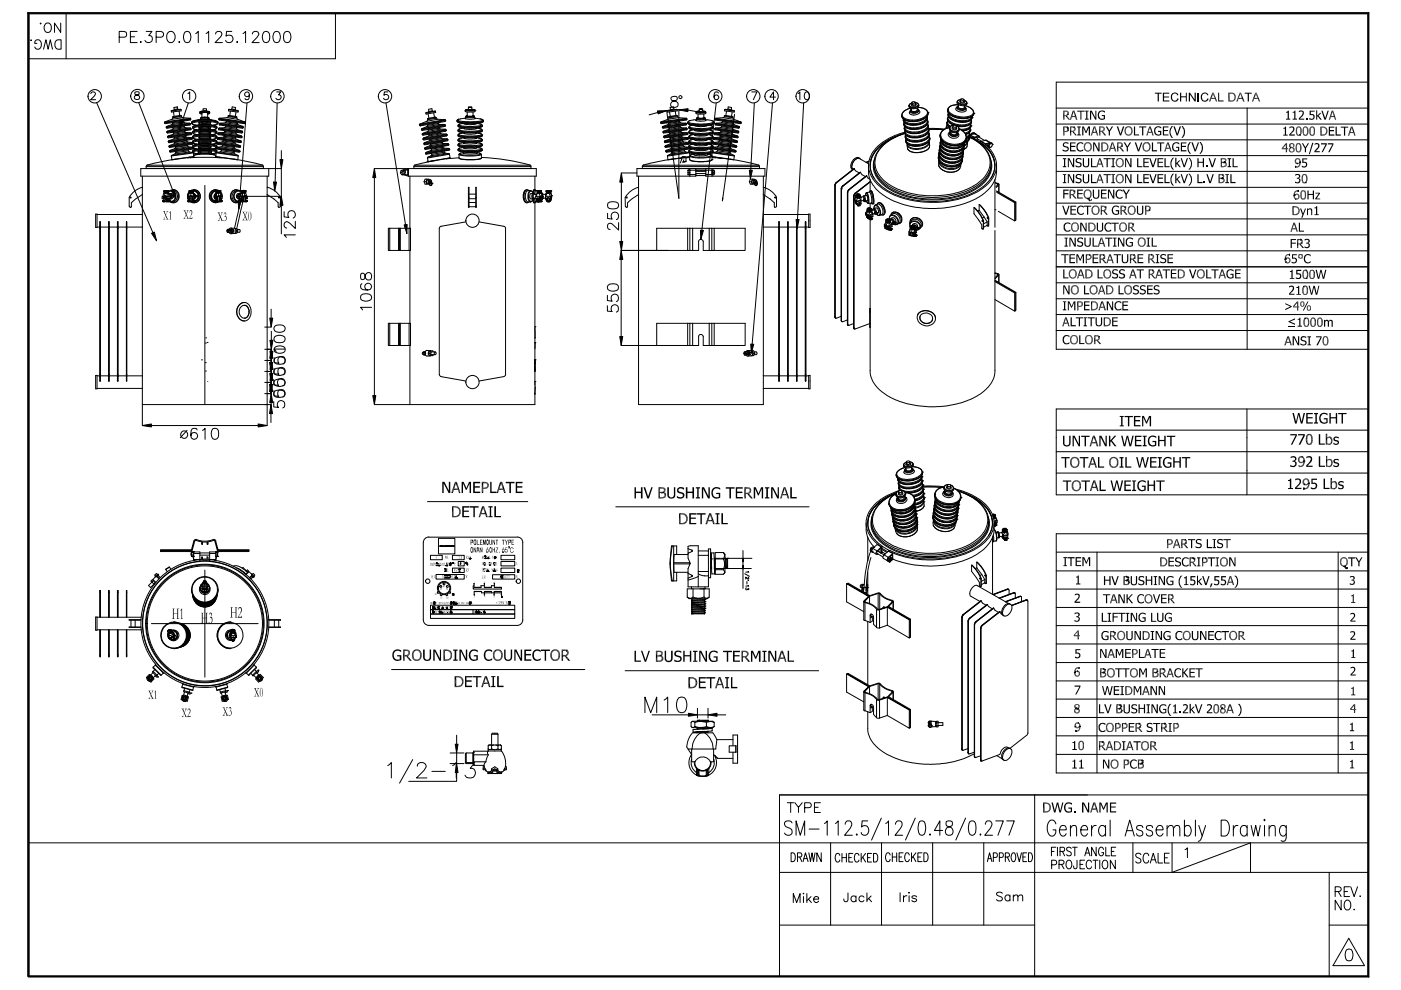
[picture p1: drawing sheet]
<svg xmlns="http://www.w3.org/2000/svg" width="297mm" height="210mm" viewBox="0 0 297 210" stroke-linecap="round" stroke-linejoin="round" font-family="sans-serif">
<g fill="none" stroke="#000" stroke-width=".21">
<path d="M6.5 8.5h.2zM7.8 9.2h-.4a.67 .67 0 0 1 .8-.8 1.05 1.05 0 0 1 .6 1.2 1.05 1.05 0 0 1-1 .8l-.4-.4M8.5 5h.2l-.1 .1zM9.2 10.4l.5-2 .5 2 .5-2 .4 2M9.7 5a.93 .93 0 0 1 1.1 .3 .93 .93 0 0 1 0 1.1 .74 .74 0 0 1-.9 .5 .74 .74 0 0 1-.5-.8v-.5zM11.8 8.7l.5-.3h.7v2h-.7a1.09 1.09 0 0 1-.5-1.7zM12.9 4.9v2l-1.3-2v2M14 2.8v9.7M19.3 19.9l.1-.3 .5-.1 .3 .5-1 1.1h1.1M25.3 7.9l1.3-.1a.65 .65 0 0 0 .2-.7 .65 .65 0 0 0-.5-.4h-1v2.3M27.6 7.8h.9M28.7 19.5a.33 .33 0 0 0 .1 .6l.3 .1a.47 .47 0 0 1 .5 .4 .47 .47 0 0 1-.4 .5l-.6-.2a.6 .6 0 0 1 .1-.6 .6 .6 0 0 1 .6-.2l.2-.1v-.3a.57 .57 0 0 0-.8-.2z"/>
<path d="M29.1 6.7h-1.5v2.3h1.5M29.8 8.8l.2 .1-.2 .1zM31 6.7h1.2l-.7 .8a.8 .8 0 0 1 .6 1.3 .8 .8 0 0 1-1.4-.2M33.1 7.9h1a.61 .61 0 0 0 .6-.6 .61 .61 0 0 0-.6-.6h-1v2.3M35.6 7a.97 .97 0 0 1 1.2-.1 .97 .97 0 0 1 .3 1.2 .89 .89 0 0 1-.9 1 .89 .89 0 0 1-.9-1zM37.9 8.9l.1-.1 .1 .1-.1 .1zM39.2 6.8a.72 .72 0 0 1 1.1 .3 1.2 1.2 0 0 1-.7 1.9 1.3 1.3 0 0 1-.6-1.9zM39.8 19.8l.4-.3v1.6M41.5 7.1l.5-.4v2.3M43.7 7.1l.5-.4v2.3M45.7 7.2l.2-.4 .7-.1a.56 .56 0 0 1 .3 .8l-1.3 1.5h1.6M49.1 6.7h-1.1l-.1 1a.84 .84 0 0 1 1.3-.1 .84 .84 0 0 1-.1 1.3 .84 .84 0 0 1-1.3-.3"/>
<path d="M50.3 8.8v.2l-.1-.1zM51.5 7.1l.6-.4v2.3M53.5 7.2l.1-.3a.72 .72 0 0 1 1.3 .2l-.4 .8-1.1 1.1h1.5M56 6.8a.77 .77 0 0 1 1.1 .3 2.03 2.03 0 0 1-.2 1.8 .72 .72 0 0 1-1.1-.3 1.85 1.85 0 0 1 .2-1.8zM58.2 6.8a.72 .72 0 0 1 1.1 .3 1.2 1.2 0 0 1-.8 1.9 1.3 1.3 0 0 1-.5-1.9zM58.7 19.5h.8l-.4 .6a.55 .55 0 0 1 .4 .9 .55 .55 0 0 1-1-.2M60.5 6.8a.72 .72 0 0 1 1.1 .3 1.19 1.19 0 0 1-.9 1.9 1.54 1.54 0 0 1-.2-2.2zM71.1 2.8v9.7h-65.1M82.3 19.5h-.8l-.1 .7a.58 .58 0 0 1 .9 0 .58 .58 0 0 1-.1 .9 .58 .58 0 0 1-.9-.3M152.3 19.7a.47 .47 0 0 0-.7-.1l-.1 .2a.79 .79 0 0 0 .4 1.3 .5 .5 0 0 0 .5-.5 .5 .5 0 0 0-.5-.5 .5 .5 0 0 0-.5 .5M159.4 19.5h1.1l-.8 1.6M169.2 19.8l.4-.3v1.6"/>
<path d="M170.8 19.6a.5 .5 0 0 1 .7 .2v1a.51 .51 0 0 1-.4 .3 .51 .51 0 0 1-.5-.3 1.31 1.31 0 0 1 .2-1.2zM290.2 17.4h-66.3v56.7h66.2M20.5 21.8l11.9 27.5M29.4 21.8l7.2 18.5M30.2 37.4v52.8M30.2 39.7l-1.6 .8-1.2 1.3 .1 2.1 .2 .1 .2-.2v-.8l2.3-1.8M31 35.7v-.4h24.8v.4M31.2 35h24.4M34.9 26.1l.1 .1M35 25.8l-.2 .2M35 25.8a10.4 10.4 0 0 1 5.3-.7zM35.3 27.1l.1 .1"/>
<path d="M35.3 26.8l-.1 .1M35.3 26.8l1.1-.4 2.7-.4 1.1 .1zM35.4 28.1l.2 .2M35.5 27.8l-.2 .2M35.5 27.8a11.8 11.8 0 0 1 4.8-.7zM35.5 29l.1 .1M35.6 29.1l.1 .2M35.6 28.8l-.1 .2M35.8 29.9l-.2 .1M35.9 30.9l-.1 .1M36 32.1l.1 .2M36.1 31.9l-.2 .1"/>
<path d="M36.4 32.9l-.1 .2M36.6 26.1l-.2 .3M36.7 24.9l-.2 .3M36.7 27.2l-.1 .2M36.8 23.7l.1 1M36.8 29.5l2.7-.4 1.1 .1-4.8 .7M36.8 29.5l-1 .4M36.8 28v.2M36.9 28.2l-.2 .2M36.9 30.5l2.9-.4 1 .1-4.9 .7M36.9 30.5l-1 .4M36.9 22.8l.7-.1 .1 .4-.7 .1z"/>
<path d="M37 29.1v.1M37 23.3l-.2 .1M37 29.2l-.1 .3M37.1 30.2l-.2 .3M37.1 32.7l-.7 .2M37.2 32.1l.1 .3M37.2 31.2l-.2 .3M37.3 32.3l-.2 .3M37.3 33.7l-4.6 .9-1.5 .4-.2 .3M37.7 23.1l.1 .2M38 23.6l.1 .9M38.3 24.5l-1.7 .3"/>
<path d="M38.4 24.4v.2M38.4 23.3v.2l-.4 .1M38.4 23.3l-2.1 .3 .1 .2 1.6-.2M38.4 23.3l-.6-.1-1.5 .3M38.4 24.6v.1l-1.7 .2M38.4 24.6l-1.8 .2 .1 .1M38.5 24.7l.2 .2M38.9 25.7v.1l-.5 .1-1.8 .3-.1-.2M38.9 25.8l.2 .2M39 26.7v.2h-.5l-1.8 .3v-.2M39 26.8l.2 .2M39.1 27.7l.1 .2"/>
<path d="M39.2 27.9l-2.4 .3M39.2 27.9l.2 .2M39.3 28.7v.2l-2.3 .3M39.3 28.9l.2 .2M39.5 29.7v.2l-2.5 .3v-.1M39.5 29.9l.3 .2M39.6 30.7l.1 .2M39.7 30.9l-2.5 .4v-.2M39.7 30.9l.2 .2M39.9 31.8v.2l-2.6 .4M39.9 31.1l1 .1-4.8 .7M39.9 31.1l-2.9 .5-.9 .3"/>
<path d="M39.9 21.9l-1.2 3.7M39.9 32l.3 .2M40.2 26.1l.1 .1M40.3 33.3v.1M40.3 33.4h6.3M40.3 25l.1 .2M40.3 26.2v.1l-5 .8M40.3 26.2l-5 .7v.2M40.3 33.4l-.5 .1M40.4 26.4l-5 .8M40.4 27.1l.1 .3-5.1 .7M40.4 25.2l-5.5 .9"/>
<path d="M40.4 25.2l-5.5 .8v.1M40.5 25.3l-5.4 .9M40.5 27.3l-5.1 .7v.1M40.5 28.1l.1 .2M40.5 28.2l-1.1-.1-2.7 .4-1.1 .3M40.5 28.2l-4.9 .6M40.6 27.4l-5 .8M40.6 26l.2-.3 .4-.2 1.3-.1 2.9 .1 .7 .3 .1 .2M40.6 26.1a.76 .76 0 0 1 .8-.4l3.2-.1 1 .2 .6 .3M40.6 26l.7-.4 1.6-.1 2.4 .1 .9 .4M40.6 26v.1M40.6 28.3l-5 .8"/>
<path d="M40.6 28.3l-5.1 .7M40.7 29.1l.1 .3M40.7 28.4l-5 .8M40.8 29.3l-5.1 .8M40.8 29.4l-4.9 .8-.2-.1M40.8 30.2l.1 .1M40.8 29.4l-5.1 .7M40.9 32.1v.2M40.9 32l.7-.4 1.2-.1 2.4 .1 .6 .2 .2 .2M40.9 31l.7-.4 1.2-.1 2.4 .1 .7 .2 .1 .2M40.9 30.1a.77 .77 0 0 0 .8 .5l-.5-.1-.2-.3 .5-.2 .9-.1h2.3l1.1 .3-.7 .4 .7-.3 .2-.2M40.9 30l.4-.4 1.7-.2 2.2 .2 .6 .2 .2 .2"/>
<path d="M40.9 29.1l.1 .3 .7 .2-.5-.2-.2-.2 .4-.2 1.2-.2 2.1 .1 1.1 .3-.7 .4 .7-.2 .2-.3M40.9 29l.4-.4 1.7-.2 1.9 .1 .7 .2 .4 .3M40.9 28.1l.1 .2 .7 .2h-.4l-.3-.3 .4-.2 1.2-.2 2.1 .1 1.1 .3-.7 .3 .7-.2 .2-.2M40.9 28v-.1a5.9 5.9 0 0 1 3.7-.4l1 .2 .4 .3M40.9 27v-.2l.5-.2 2-.2 1.9 .2 .5 .1 .2 .3M40.9 32.1l.4-.2 1.1-.2h2l1.3 .2 .3 .2M40.9 32l.4-.2 1.3-.2h2.1l1.1 .2 .2 .2M40.9 31.1l.4-.2 1.3-.2h1.8l1 .1 .6 .3M40.9 31l.6-.3 1.1-.1 2.5 .1 .9 .3M40.9 30.1l.4-.2 1.3-.2h2.1l1.1 .2 .2 .2M40.9 30l.6-.3 1.3-.1 2.5 .1 .6 .2 .1 .1M40.9 29.1l.4-.3 1.3-.1 2.5 .1 .9 .3"/>
<path d="M40.9 29l.6-.3 1.3-.2 2.5 .2 .7 .3M40.9 28.1l.6-.3 1.1-.1h2.5l.9 .4M40.9 28l.6-.3 1.3-.2 2.5 .2 .7 .3M40.9 27.1l.6-.3 1.3-.2 2.5 .2 .6 .1 .1 .2M40.9 27l.5-.3 1.6-.2 2.3 .1 .7 .4M40.9 27v.1M40.9 28v.1M40.9 29v.1M40.9 30v.1M40.9 31v.2M40.9 32v.1M40.9 32.3l.1 .1"/>
<path d="M40.9 32.3l-.7-.1-3.1 .5M40.9 32.3l-4.5 .6M40.9 30.3l-5 .8M40.9 31.2l.2 .1M41 32.4a1.04 1.04 0 0 0 1.1 .1M41 31.2l.7-.2 1.7-.2 1.9 .2 .5 .2M41 30.5l-5 .8-.1-.2M41 32.4l.1 .8M41 32.4l-4.7 .7 .1 .7M41.1 33l.6-.3 1.1-.1h1.8l.7 .1 .5 .3M41.1 31.4l.6 .2-.6-.2M41.1 33l1.4-.3h2.3l1 .3"/>
<path d="M41.1 31.3v.2l-5.1 .6M41.1 33.2v.2M41.1 31.3l-5.1 .8M41.1 33.2l-4.7 .6M41.1 31.5l-4.9 .8M41.1 33.2h.1M42 32.7l-.9-.3-.1-.1 .3-.2a8.8 8.8 0 0 1 3.7-.1h.3a.3 .3 0 0 1 .4 .1 .3 .3 0 0 1 0 .3l-.9 .3M42 32.2l.1 .1M42 32.3v-.2l.8-.2h1.2l.9 .2-.1 .2-.8-.2h-1.2l-.7 .2M42 29.5l.7-.1 2.1 .1M42 26.5h2.8M42.1 32.5l.7-.2h1.2l.8 .2"/>
<path d="M42.1 32.3v.2M42.2 31.4l.6-.2h1.2l.7 .2M42.2 31.3l.7-.3 1.4 .1 .4 .2M42.2 30.4l.7-.2h1.4l.4 .2M42.2 30.2l.7-.2 1.4 .1 .4 .1M42.2 29.1v.1M42.2 28.1v.1M42.2 27.1v.1M42.2 26.1h.1M42.2 28.2l-.1-.2 .3-.1 1.4-.1 .8 .2h.1l-.1 .2M42.2 27.1l-.1-.1 .3-.1 1.2-.1 1 .1 .1 .1-.1 .2M42.2 26.1l-.1-.1 .3-.2h1.6l.7 .1-.1 .2"/>
<path d="M42.2 29.2l-.1-.1 .2-.2 .8-.1 1.4 .1 .2 .2-.1 .1M42.2 29.4l.7-.2 1.4 .1 .3 .1M42.2 29.2l.8-.2 1.2 .1 .4 .1M42.2 28.4l.7-.2 1.4 .1 .3 .1M42.2 28.2l.8-.2h1.2l.4 .2M42.2 27.4l.7-.2h1l.7 .2M42.2 27.2l.8-.2h1.2l.4 .2M42.2 26.4l.7-.2h1.3l.4 .2M42.2 26.1l1.1-.2 1.3 .2M42.2 32.6l-.5 .1M42.2 26.1v.4M42.2 27.2v.3"/>
<path d="M42.2 28.2v.3M42.2 29.2v.3M42.4 23.8l.2-.2 .7-.1 .9 .1 .2 .2M42.4 24l1.5-.2 .5 .3h-.4l.4-.1-.7-.2-1.2 .2 .3 .1zM42.4 23.8l.8-.2 1.2 .2M42.4 23.8v.2M42.5 25.2v.2M42.5 25.1l.6-.3 .9 .1 .3 .2M42.5 25.2l.4-.1h1l.4 .1M42.5 25.1l.5-.2h.9l.4 .2M42.5 25.1v.1M42.5 23.9l.3 .1"/>
<path d="M42.6 31.5l-.6 .1M42.6 30.5h-.6M42.6 31.5h1.7M42.6 30.4h1.7M42.6 32.5l2.5 .2M42.6 32.5l-.4 .1M42.7 28.4l2.1 .1M42.7 28.4l-.7 .1M42.7 27.4l2.1 .1M42.7 27.4l-.7 .1M42.8 25.3l2.1 .1M42.8 25.3l-.9 .1"/>
<path d="M42.8 23.9v1M43.1 23.1h.7v.5h-.7zM43.4 39.3v46.5M44 23.9v1M44.2 31.5l.6 .1M44.2 30.5h.6M44.3 24h-.3M44.3 25.2l.1 .2M44.3 25.1v.1M44.4 23.8v.2M44.6 29.4v.1M44.6 28.4v.1"/>
<path d="M44.6 27.4v.1M44.6 26.4v.1M44.6 26.1v.3M44.6 27.2v.2M44.6 28.2v.2M44.6 29.2v.2M44.6 29.1v.1M44.7 31.4v.2M44.7 30.4v.1M44.7 31.4l.1-.2-.1-.2-1.7-.1-.9 .1 .1 .6M44.7 30.4l.1-.2-.1-.2-1.7-.1-.9 .1 .1 .5M44.8 32.5v.2"/>
<path d="M44.8 32.2v.3M45.7 33.2h.1M45.7 33.2l4.7 .6M45.8 31.4l-.7 .2 .7-.2M45.8 31.5v-.2l5.1 .8M45.8 33.2v.2M45.8 31.5v.1M45.8 31.5l5.1 .6M45.8 33.2l4.6 .6M45.8 32.4l-1 .3M45.9 31.6l4.8 .7 .2-.1M45.9 30.4l5.1 .6"/>
<path d="M45.9 30.4l.1 .2M45.9 31.2l-.1 .1M45.9 31.2l1-.1 2.9 .5M45.9 31.2l4.9 .7M46 32l-.1 .3M46 27.1l-.2 .2-.7 .2h.2a.3 .3 0 0 0 .4-.1 .3 .3 0 0 0 0-.3l-1-.2-2.1-.1-1.2 .2-.4 .2 .3 .2 .4 .1-.5-.1-.3-.3M46 27v.1M46 28v.1M46 29v.1M46 30v.1M46 31v.2M46 32.3l-.2 .1"/>
<path d="M46 32.3l4.4 .6-.6-.2M46 32.3l.7-.1 3.1 .5M46 30.6l5 .6M46.1 30.2l-.2 .1M46.1 29.4l5 .6M46.1 29.4v.2M46.1 30.2l4.8 .7M46.1 29.6l4.9 .6h.2M46.2 28.4l5.1 .6M46.2 29.2l-.1 .1M46.2 28.4l.1 .2M46.2 26a.91 .91 0 0 1-.9 .6l.8-.4-.5-.3-1.4-.1h-2l-1.4 .3a.46 .46 0 0 0 .6 .4l.2 .1-.7-.2-.3-.3"/>
<path d="M46.3 27.4l5.1 .7v-.1M46.3 27.4l5.1 .6M46.3 27.4l.1 .2M46.3 28.2l-.1 .1M46.3 28.5l5 .6M46.3 28.2l1.2-.1 2.6 .4 1.1 .3M46.3 28.2l4.9 .6M46.4 25.3l5.5 .8v-.1M46.4 25.2v.1M46.4 25.3l.1 .2M46.4 25.2l5.5 .8M46.4 27.5l5 .6"/>
<path d="M46.5 26.3l5.1 .8v-.2M46.5 26.2v.1M46.5 26.3l.1 .3M46.5 27.1l-.2 .1M46.5 27.1h1.1l2.7 .3 1.1 .4zM46.5 33.4l.6 .1M46.5 26.2l5.1 .7M46.5 33.3v.2M46.5 25.1l-.1 .1M46.5 25.5l5.3 .7 .2-.1M46.5 25.1l1.6-.2 2.3 .4 1.5 .5zM46.6 26.1l-.1 .1"/>
<path d="M46.6 26.5l4.8 .7 .2-.1M46.9 32l2.7 .4M46.9 32l-.2 .2M46.9 31.8v.2M47.1 30.1l2.9 .4 .9 .4M47.1 30.1l-1 .1M47.2 30.9l2.4 .4 .1-.2M47.2 30.7v.2M47.2 30.9l-.3 .2M47.3 29.1l2.7 .4 1.1 .4-4.9-.7M47.3 29.1l-1.1 .1M47.3 29.7v.2l2.5 .3v-.1"/>
<path d="M47.3 29.9l-.2 .2M47.5 28.7v.2M47.5 28.9l2.4 .3M47.6 28.9l-.3 .2M47.7 27.9l-.2 .2M47.7 27.7v.2l2.3 .3v-.2M47.8 26l2.6 .4 1.1 .4-4.9-.7M47.8 26l-1.2 .1M47.8 26.7v.2l2.3 .3 .1-.2M47.8 26.8l-.2 .2M48 25.8l2.3 .4v-.2M48 25.8l-.2 .2"/>
<path d="M48 25.7v.1M48.4 24.5l1.8 .2v.1M48.4 24.6v.1l1.8 .2v-.1M48.4 24.6l1.8 .2M48.4 24.7l-.3 .2M48.4 23.2l2 .2M48.5 23.3l2 .3v.2l-2.1-.3zM48.9 23.6l-.2 .9M49.2 23.1l-.2 .1M49.2 22.7l.8 .1-.1 .4-.8-.1zM49.5 33.7l4.6 .9 1.5 .4 .3 .3M49.6 32.1v.3"/>
<path d="M49.6 32.3l.2 .3M49.7 31.2l.1 .3M49.8 30.2l.2 .3M49.8 31.6l1 .3M49.9 29.1v.1M49.9 23.2l.1 .2M49.9 29.2l.1 .3M50 28.2l.2 .2M50 23.7l-.1 1M50.2 27.2l.1 .2M50.2 24.9l.2 .3M50.3 26.1l.1 .3"/>
<path d="M50.5 32.9v.2M50.5 23.4v.2M50.5 33.1l-.1 .7M50.5 33.1l-4.7-.7-.1 .8M50.8 31.9l.1 .2M50.9 30.9l.1 .1M51.1 29.9v.1M51.2 28.8l.1 .2M51.4 27.8v.2M51.5 26.8l.1 .1M51.9 25.8v.2M52.4 21.8l-1.6 20.6"/>
<path d="M52.9 20a.51 .51 0 0 1-.7 .5 .51 .51 0 0 1-.2-.8 .51 .51 0 0 1 .8 0l.1 .3a.77 .77 0 0 1-.7 1.1l-.3-.2M56.6 37.4v52.8M56.7 39.7l1.1 .5 1.3 1.1 .4 .5-.1 1.9M57 35.7v1.7h-27.2v-1.7h29.8v5.9h-9.1M58.8 21.9l-.5 16.7M59.6 31.9v1.9M79.4 35.7h7.2M79.4 37.6v46.3M81.8 21.8l4.2 25.8M84.9 36.5l.2 .5M84.9 36.5v.2M85 36.2l-.1 .3"/>
<path d="M85.1 37l.2 .1M85.2 36.1l-.2 .1M85.2 36.1h.5M85.3 36.1l1.3-.4v1.7l-1.2-.4M85.5 36l.2 .1M85.6 37l-.3 .1M85.7 36.1l.2 .3M85.8 36.3l.6-.3v1.2l-.3-.1M85.8 36.9l-.2 .1M85.8 36.8l.3 .3M85.9 36.4v.2M85.9 36.6l-.1 .3"/>
<path d="M86.6 35.7h27.1v1.7h-27.1zM86.9 37.4v11M87.8 35.3h24.8v.4h-24.8zM87.8 35.7h-.1M87.9 35h24.5M88.9 26.6l.2 .1M89 26.3l-.1 .1M89.4 27.5l.1 .2M89.5 27.3l-.2 .1M89.6 28.3l-.1 .1M89.7 29.4v.2M89.8 29.3l-.1 .1"/>
<path d="M89.9 30.5v.1M89.9 38.5l.2 .5h.4l-.2-.5M89.9 30.6l.1 .1M90 30.3l-.1 .2M90 31.5l.1 .1M90.1 31.6l.1 .1M90.1 31.3l-.1 .2M90.3 32.6l.1 .1M90.3 24l2-.4 .1 .2-2.1 .4zM90.3 32.3l-.1 .2M90.5 38l-.2 .5h-.4M90.6 26.6l-.1 .2"/>
<path d="M90.7 25.4l-.2 .3M90.7 34.1l-.2 .3M90.7 33.3l-.1 .2M90.8 24.1l.1 1M90.8 27.6l-.1 .2M90.8 28.8l-1 .5M90.9 38.2a.38 .38 0 0 0-.4 .3 .38 .38 0 0 0 .4 .4M90.9 23.6l-.1 .2M91 38.1l-.1-.1h-.8l-.2 .5M91 28.6l-.1 .2M91.1 30.9l-1 .4M91.2 29.6l-.2 .3"/>
<path d="M91.2 38.7h.1M91.2 38.1l-.4 .2 .1 .7h-.4M91.2 38.7h.2M91.2 34.2v.1M91.3 31.9l2.8-.5 1.1 .1-4.9 .8M91.3 31.9l-1 .4M91.3 30.6l-.2 .3M91.3 38.5l.2-.1-.1 .3zM91.3 34.2h.1M91.4 33l-.7 .3M91.4 38.4l-.3 .1M91.4 38.7l.1 .2"/>
<path d="M91.5 31.6l-.2 .3M91.5 38.6l.1 .3M91.5 38.4l-.2-.3-.3 .1v.6M91.5 38.7l-.3 .2M91.5 38.9a.22 .22 0 0 1-.1 .3 .22 .22 0 0 1-.3-.2l.1-.5a.45 .45 0 0 0-.2 .5 .45 .45 0 0 0 .4 .3l.2-.4M91.5 38.9h.1M91.5 32.7l-.1 .3M91.6 38.9h.1M91.7 23.5l.1 .1M91.7 23.5l-.1-.5-.8 .2 .1 .4M91.7 23.5l-.8 .1M91.9 23.9l.2 1"/>
<path d="M92.2 34.1h.1M92.3 34l-4.3 1-.2 .3M92.3 23.6l-2 .3M92.5 24.9l-1.9 .3M92.5 24.9v.2l-1.8 .3-.1-.2M92.5 25l.3 .3M92.8 25.3l1.5 .1-5.3 .9M92.8 25.3l-2.3 .4-1.5 .6M92.9 26v.2l-2.3 .4v-.2M92.9 26.2l.3 .1M93.1 27v.2l-2.3 .4v-.2M93.1 27.2l.2 .2"/>
<path d="M93.3 28v.2M93.3 28.2l-2.3 .4-.1-.2M93.3 28.2l.2 .2M93.3 27.4h1.1l-4.8 .9M93.3 27.4l-2.6 .5-1.1 .4M93.4 29.1l.1 .1-2.4 .4v-.2M93.5 29.2l.2 .2M93.5 28.4h1.1l-4.8 .9M93.5 28.4l-2.7 .4M93.7 30v.2l-2.4 .4-.1-.1M93.7 30.2l.3 .2M93.9 31v.2l-2.5 .4v-.1"/>
<path d="M93.9 31.2l.3 .2M94 30.4l1 .1M94 30.4l-2.9 .5M94.1 32.1l.1 .2-2.7 .4v-.2M94.2 32.2l.3 .3M94.3 26.4h-1.2l-2.6 .5-1 .4M94.3 26.4l-4.8 .9M94.3 26.4l.1 .1M94.4 25.3v.2M94.4 26.5v.1M94.4 26.5l-5 .9v.1M94.4 25.5l.1 .1"/>
<path d="M94.4 25.5l-5.5 .9v.2M94.4 26.7l-4.9 1M94.4 32.5l.8 .1M94.4 26.6l-5 .9M94.4 32.5l-3 .5M94.5 27.4l.1 .1M94.5 25.6l-5.6 1M94.5 25.6l-5.4 1.1M94.6 27.5v.2l-5.1 .8M94.6 27.5l-5.1 .9v.1M94.6 33.6l.1 .1M94.7 27.7l-.2 .1-4.8 .9-.2-.2"/>
<path d="M94.7 28.4l.1 .1M94.8 28.5v.2l-5.1 .9M94.8 28.5l-5.1 .9M94.8 29.4l.2 .2M94.8 28.7l-.1 .1-4.8 .9-.2-.1M94.8 29.4h-1.1l-2.7 .5-1 .4M94.8 29.4l-4.8 .9M95 29.6v.1l-5.1 .9M95 29.6l-5.1 .9M95 30.5l.1 .1M95 29.7l-.1 .2-4.8 .8M95 30.5l-4.9 .8"/>
<path d="M95.1 30.6l.1 .1M95.1 30.6l-5.1 .9M95.2 30.7l-4.9 1M95.2 32.5l.1 .2M95.2 30.7l-5.1 .9M95.2 32.6l-4.5 .7M95.2 31.5l.1 .1M95.3 31.6v.1M95.3 31.6l-5 .9v.1M95.3 32.7l.1 .8M95.3 32.7l-4.7 .8 .2 .8M95.3 31.7l-5 .9"/>
<path d="M95.4 31.7l-5 1M95.4 33.5l-4.6 .8M96.9 25.6a.92 .92 0 0 0 1 .5h3.5l.8-.1 .3-.3M96.9 25.6h.1M96.9 25.6l.6 .2 1.2 .2 2.5-.1 1.3-.3M96.9 25.7l.5 .2 1.5 .2 2.6-.1 1-.3M97.1 26.6a.69 .69 0 0 0 .8 .5h3.2l.9-.1 .3-.3M97.1 27.6v.2l.3 .2 1.5 .2h2.2l1-.2 .2-.3M97.1 28.6v.2l.3 .2 1.5 .2h2.2l1-.2 .2-.2M97.1 29.6a.92 .92 0 0 0 1.1 .6h2.9l.9-.2 .3-.2M97.1 30.7a.92 .92 0 0 0 1.1 .5h3.3l.5-.2 .3-.2M97.1 31.7a.92 .92 0 0 0 1.1 .5h3.3l.6-.2 .2-.2"/>
<path d="M97.1 26.6l.3 .2 1.3 .1h2.5l1.1-.3M97.1 26.7l.7 .3 1 .1h1.9l1.1-.2 .5-.2M97.1 27.6l.3 .2 1.3 .2h2.2l1.4-.4M97.1 27.7l.5 .3 1.1 .1 2.5-.1 1.1-.3M97.1 28.6l.7 .3 1.9 .1 2.1-.2 .5-.2M97.1 28.8l.5 .2 1.1 .1h2.5l1.1-.3M97.1 29.6l.7 .3 1.7 .1 1.7-.1 1.1-.3M97.1 29.8l.5 .2 1.1 .1h2.5l1.1-.3M97.1 30.7l.5 .2 1.7 .1h2.1l.9-.3M97.1 30.8l.3 .2 1.3 .1h2.5l1.1-.3M97.1 31.7l.6 .2 1.6 .2 2.1-.1 .9-.3M97.1 31.8l.3 .2 1.3 .1h2.2l1.4-.3"/>
<path d="M97.2 25.3l-.3 .3M97.2 25.3h.1M97.3 33.5l.2 .2M97.3 32.7h.1M97.3 32.7l.3 .2 1.3 .2 2.1-.1 1.1-.3M97.3 33.5l.4 .2 1.2 .1h2.2l1-.3M97.3 32.7v.8M97.3 33.5l-2.6 .2M97.5 26.3l-.4 .3M97.5 27.3l-.4 .3M97.5 28.3l-.4 .3M97.5 29.4l-.4 .2"/>
<path d="M97.5 30.4l-.4 .3M97.5 31.4l-.4 .3M98.2 32.4l.1 .1 .9 .2 1.5-.1 .5-.1-.1-.1M98.3 32.2l-.9 .4-.1 .1M98.3 30.2v.2l1 .1h1.6l.2-.1-.1-.2M98.3 31.3v.1l.8 .2 1.8-.1 .2-.1-.1-.1M98.3 26.2l-.8 .1M98.4 30.2h.1M98.4 31.2v.1M98.4 30.2l-.9 .2M98.4 31.3l-.9 .1M98.4 26.2l-.1 .1h.2l.9 .1h1.2l.4-.1v-.1"/>
<path d="M98.4 32.2l.8 .2 1.7-.2M98.6 23.4l.1 .3 .4 .1 1.5-.1 .1-.3M98.6 23.4l.8 .2 1.3-.2M98.7 25l-1.4 .3M98.8 24.8l-.1 .2M98.8 24.7v.1M99.1 24.5l-.3 .2M99.1 24.5l-.2 .1h1.6l-.1-.1M99.1 24.6h1.2M99.1 23.8v.8M99.1 23.2l-.5 .2M99.3 22.7h.7z"/>
<path d="M99.3 23.2l-.6 .1 .2 .1M99.3 23.2h.7M99.3 39.7h.1v4.3h-.1zM99.3 22.7v.5M100 22.7l.2 .6h-1l.1-.1M100.1 23.2h.2M100.3 23.2l.4 .2M100.3 24.5h.1M100.3 23.8v.8M100.4 24.5l.2 .1a1.04 1.04 0 0 1-1.2 .2l-.6-.1M100.5 23.3h.1a2.06 2.06 0 0 1-1.6 .1M100.6 24.9l.2 .3-.9 .1-1.2-.1-.1-.1 .1-.1"/>
<path d="M100.6 24.7v.2h-.3l-1.5-.1M100.7 25l1.2 .2M100.7 23.4h.1M100.9 27.1l.1 .2-.9 .1h-1.6l-.2-.1 .2-.2-1 .2M100.9 28.2l.1 .1-.9 .2-1.6-.1-.2-.1 .2-.1-1 .1M100.9 29.2h.1M100.9 39.7l.1 4.3zM100.9 29.2l.1 .1-.9 .2-1.6-.1-.2-.1 .2-.1-1 .2M100.9 27.1l.8 .2M100.9 28.2l.8 .1M100.9 29.2l.8 .1M101 30.2h.1"/>
<path d="M101 31.2v.1M101 30.2l.7 .1M101 31.3h.7M101 32.2l.1 .2M101 26.2l.7 .1M101.1 32.4l.8 .3-2.2 .2-1.8-.1-.4-.1 .1-.2M101.6 32.4l.5 .3M101.7 26.3l.6 .3M101.7 27.3l.6 .3M101.7 28.3l.6 .3M101.7 29.3l.6 .3M101.7 30.3l.6 .4"/>
<path d="M101.7 31.3l.6 .4M101.7 26.3l.5 .2-.6 .2-1.3 .1-2.5-.1a.31 .31 0 0 1-.4 0 .31 .31 0 0 1-.1-.4h.2M101.7 27.3l.5 .2-.6 .2-1.3 .1-2.5-.1a.31 .31 0 0 1-.4 0 .31 .31 0 0 1-.1-.3l.2-.1M101.7 28.3l.5 .2-.6 .2-1.3 .1-2.5-.1a.31 .31 0 0 1-.4 0 .31 .31 0 0 1-.1-.3l.2-.1M101.7 29.3l.5 .2-.6 .2-1.3 .2-2.4-.1-.7-.2 .3-.2M101.7 30.3l.5 .2-1.7 .4-2.7-.2a.31 .31 0 0 1-.4 0 .31 .31 0 0 1-.1-.3h.2M101.7 31.3l.5 .3-1.7 .3-2.8-.1-.5-.2 .3-.2M101.9 25.2l.5 .2 .1 .2M101.9 25.2l.4 .1a.31 .31 0 0 1-.1 .4 .31 .31 0 0 1-.4 0l-2 .1h-1.8l-1-.3 .3-.2M102.1 33.5l-.3 .2-1.3 .2h-1.7l-1.3-.2M102.1 32.7v.8M102.1 33.4a42.1 42.1 0 0 1 10.4 1.7l.1 .2"/>
<path d="M102.3 26.6v.1M102.3 27.6v.1M102.3 28.6v.2M102.3 29.6v.2M102.3 30.7v.1M102.3 31.7v.1M102.5 25.6v.1M113.4 37.4v2.8M131.7 36.7h3.3M131.7 38.6v12.6M135.4 39.7v1.5l-2.3 1.8v.8l-.3 .2M135.4 37.4v2.3"/>
<path d="M135.4 39.7l-1.6 .8-1.2 1.3v1.9l.2 .2M136.2 35.7v-.4h24.8v.4M136.4 35h24.4M139.4 23.8l-1.8 .6M140.1 26.1l.1 .1M140.2 25.8l-.2 .2M140.2 25.8a10.1 10.1 0 0 1 5.3-.7zM140.4 26.9l.1 .2M140.5 27.1l.1 .1M140.5 26.8l-.1 .1M140.6 28v.1M140.6 28.1l.1 .2"/>
<path d="M140.7 27.8l-.2 .2M140.7 27.8l1-.4 2.7-.3h1.1zM140.7 29l.1 .1M140.8 29.1l.1 .2M140.8 28.8l-.1 .2M140.8 28.8a11.8 11.8 0 0 1 4.9-.6zM140.9 30.1l.1 .2M141 29.9l-.2 .1M141 31l5.1-.6zM141 31.1l.1 .2M141.1 30.9l-.1 .1M141.2 32.1l.1 .2"/>
<path d="M141.2 31.9l-.1 .1M141.5 23.6l2.1-.3v.2l-2.1 .3zM141.6 32.9l-.1 .2M141.8 26.1l-.2 .3M141.9 24.9l-.2 .3M141.9 27.2l-.1 .2M141.9 23.7l.2 1M142 28v.2M142 29.5l-1 .4M142 28.2l-.1 .2M142.1 22.8l.7-.1 .1 .4-.7 .1zM142.2 23.3l-.2 .1"/>
<path d="M142.2 29.2l-.2 .3M142.2 31.6l2.9-.5 .9 .1-4.8 .7M142.2 31.6l-1 .3M142.2 32.7l-.6 .2M142.3 30.2l-.2 .3M142.4 20.6a.48 .48 0 0 0 .2 .8 .95 .95 0 0 1 1.2 .9 .81 .81 0 0 1-.9 .5 .81 .81 0 0 1-.7-.8 1.02 1.02 0 0 1 1.1-.7 .49 .49 0 0 0 .2-.8l-.4-.1zM142.4 31.2l-.2 .3M142.4 32.1v.3M142.4 32.3l-.1 .3M142.5 33.7l-4.6 .9-1.5 .4-.2 .3M142.9 23.1l.1 .2M143.2 23.6l.1 .9"/>
<path d="M143.5 24.4l.1 .2M143.5 24.5l-1.7 .3M143.6 23.3l-2.1 .2M143.6 24.6v.1l-1.8 .2M143.6 24.6l-1.4 .1-.4 .1v.1M143.7 24.7l.2 .2M143.9 23.3v18.8l-2.5-18.6M144 23.3l-2.6 .1M144 20.4l.2-.2 .3 .2 .1 .3-.3 .2-.2-.1-.2-.1zM144 25.7l.1 .1M144.1 25.8l-2.4 .4v-.2M144.1 25.8l.2 .2"/>
<path d="M144.2 26.7v.2l-2.3 .3v-.2M144.2 26.8l.2 .2M144.3 26l1.1 .1-4.9 .7M144.3 26l-2.7 .4-1.1 .4M144.3 27.7l.1 .2-2.4 .3M144.4 27.9l.2 .2M144.4 28.7l.1 .2M144.5 33.5h.2M144.5 28.9l-2.3 .3v-.1M144.5 33.5v.3M144.5 33.5l-2.8 .4M144.5 33.6h-.3"/>
<path d="M144.5 33.5l-2.9 .3M144.5 28.9l.2 .2M144.6 33.6l-.4 1M144.7 29.7v.2l-2.5 .3v-.1M144.7 29.1l1.1 .1-4.8 .7M144.7 29.1l-2.7 .4M144.7 29.9l.3 .2M144.8 30.7v.2l-2.4 .4v-.2M144.9 30.9l.2 .2M144.9 30.1l1.1 .1M144.9 30.1l-2.8 .4-1 .4M145 33.9l-.2 .6"/>
<path d="M145.1 31.8v.2M145.1 33.3l-.3-.1-.1 .2M145.1 32l-2.7 .4M145.1 32l.3 .2M145.4 33.4l-.8-.1-.1 .2M145.4 33.4l-.5 .1M145.4 26.1l.1 .1M145.4 33.4l.1 .8M145.5 34.2l-.7 .1M145.5 33.3v.1M145.5 25l.1 .2M145.5 26.2v.1l-5 .8"/>
<path d="M145.5 33.4h.7M145.5 27.1l.2 .2M145.5 33.4l-.1 .1M145.5 26.2l-5.1 .7M145.6 26.4l-5 .8M145.6 25.2l-5.5 .9M145.6 25.2l-5.5 .8v.1M145.7 25.3l-5.4 .9M145.7 27.3l-5.1 .8M145.7 27.3l-5.1 .7M145.7 27.4l-4.9 .8M145.7 28.1l.1 .3-5 .7"/>
<path d="M145.8 26v.2l.4 .2 1.9 .3 2.6-.2 .7-.4M145.8 26l.5 .3 1.4 .1 3-.1 .7-.3M145.8 26.1l.8 .3 1.3 .2 2.4-.1 1.1-.4M145.8 28.3l-5.1 .7M145.8 29.1l.2 .2M145.9 37h1.6M145.9 37v.1M145.9 28.4l-5 .8M145.9 36.5v.1M145.9 36.1l.4 .1M145.9 23.3l1.8 .4M145.9 36.6v.4"/>
<path d="M145.9 36.6h.3M145.9 36.1v.1M146 29.3l-5.1 .8M146 30.2h.1M146 30.2l-4.9 .7M146 29.4l-4.9 .8M146 27.1l.1 .2 .5 .2 1.4 .2 2.4-.2 .7-.2 .1-.2M146 28a1.07 1.07 0 0 0 1.3 .6h2.5l.9-.1 .5-.4M146 29a1.07 1.07 0 0 0 1.3 .6h2.8l.6-.1 .5-.4M146 31a.73 .73 0 0 0 1 .6l2.6 .1 1.2-.2 .4-.4M146 32a.89 .89 0 0 0 1.2 .6l2.4 .1 1.2-.2 .4-.4M146 27l.5 .2 1.2 .2h2.2l1.1-.3 .2-.1"/>
<path d="M146 27.1l.7 .3 1.3 .1 2.1-.1 1.1-.3M146 28l.5 .3 1.2 .1h2.2l1.1-.2 .2-.2M146 28.1l.3 .2 1.7 .2 2.7-.1 .5-.3M146 29l.3 .2 1.4 .2h2.2l1.3-.4M146 29.1l.3 .3 1.7 .2 2.4-.2 .8-.3M146 30.1l.6 .3 1.6 .2 2.2-.1 .8-.4M146 31l.3 .3 1.7 .2 2.7-.2 .5-.3M146 31.1l.6 .3 1.6 .2 2.2-.1 .8-.4M146 32l.3 .3 1.7 .2 2.4-.1 .8-.4M146 32.1l.6 .3 1.6 .2 2.2-.1 .8-.4M146 32.3h.1M146 27v.1"/>
<path d="M146 32.3l-.7-.1-3.1 .5M146 32.3l-4.4 .6M146.1 30.5l-4.9 .8M146.2 32.4l-4.7 .7 .1 .8M146.2 31.3l-5 .8M146.2 32.4h.1M146.2 32.4l.1 .6M146.2 33.1l.7 .3 1.1 .1 2.1-.1 .6-.1 .3-.2M146.2 33.8l.7 .3 1.1 .2 2.1-.1 .6-.1 .3-.3M146.2 33.1v.7M146.2 37.1h.1M146.2 33.2l-.8 .2"/>
<path d="M146.2 36.6l.1 .1M146.2 33.2l-.8 .1M146.3 33.8l.2 .3 1.5 .2 2.3-.1 .6-.2 .1-.2M146.3 31.4l-5.1 .7M146.3 35.7v1.7M146.3 36.5l-.1 .1M146.3 31.5l-5 .8M146.4 25.5l-.6 .5M146.4 25.5l-.5 .4 .6 .2 1.6 .2 2.1-.1 1.1-.3-.5-.4M146.5 26.6l-.3 .1-.2 .3M146.5 27.6l-.3 .1-.2 .3M146.5 28.6l-.3 .2-.2 .2"/>
<path d="M146.5 29.6l-.5 .4M146.5 30.7l-.5 .3M146.5 31.7l-.5 .3M146.5 26.6h-.2a.28 .28 0 0 0 0 .4 .28 .28 0 0 0 .3 .1 10.7 10.7 0 0 0 4.1 0l.2-.1a.25 .25 0 0 0 0-.3 .25 .25 0 0 0-.3-.1M146.5 27.6l-.4 .2 .2 .2a10.6 10.6 0 0 0 3.8 .2l.3-.1a.47 .47 0 0 0 .6-.4l-.4-.1M146.5 28.6l-.4 .3 1.1 .3 3.2-.1a.47 .47 0 0 0 .6-.3l-.4-.2M146.5 29.6l-.4 .3 .8 .3h3.3a.67 .67 0 0 0 .8-.4l-.4-.2M146.5 30.7l-.4 .2 .8 .3h3.3a.67 .67 0 0 0 .8-.4l-.4-.1M146.5 31.7l-.4 .2 .8 .3h3.3a.67 .67 0 0 0 .8-.4l-.4-.1M146.6 32.8l-.3 .3M146.8 26.6h-.3M146.9 27.5l-.4 .1"/>
<path d="M146.9 28.5l-.4 .1M146.9 29.6h-.4M146.9 30.6l-.4 .1M146.9 31.6l-.4 .1M147.2 32.7l-.2 .1 .2 .1 .8 .1h1.6l.5-.1-.1-.2M147.2 32.7h.1M147.2 30.6l.1 .2 .6 .1h1.7l.4-.3M147.2 31.6l.1 .2 .6 .1h1.4l.7-.1v-.2M147.2 32.7l-.7 .1-.2 .2 1.4 .3h1.8l1.3-.3-.2-.2M147.2 26.6l1.2 .3 1-.1 .5-.2M147.3 27.6l.1 .1 1.1 .2 1.1-.1 .3-.2M147.3 28.6l.1 .2h.6h1.4l.5-.2"/>
<path d="M147.3 29.6l.1 .2 .6 .1 1.6-.1 .3-.2M147.5 35.7v1.7h-12.5v-1.7h27.2v1.7h-12.6v-.4M147.5 36.1l-1.6-.1v.7M147.5 36.8h2.1M147.5 36.3h2.1M147.5 37.2h2.1M147.5 36.1h2.1M147.5 35.8h2.1M147.6 23.8v.3l.4 .1 1.4-.1 .2-.1v-.2M147.6 23.8l.7 .2 1.3-.2M147.7 25.4l-1.3 .1M147.7 25.2l-.2 .3 .4 .2h1.4l.4-.2-.1-.1"/>
<path d="M147.7 25.1l.3-.2-.2 .1 .5 .1 1.1-.1-.1-.1 .2 .2M147.7 25.2l.4 .2 1.4-.2M147.7 25.1l.4 .1 1.4-.1M147.7 25.1v.1M147.7 32.7h1.7M148 24.2v.8l.3 .1 .9-.1v-.8M148.3 23.1h.7zM148.3 23.6h-.6l-.1 .2M148.3 23.6l-.6 .1 1.6 .1M148.3 23.6h.7M148.3 23.1v.5M149 23.1v.5l.1 .1h-1l.2-.1"/>
<path d="M149 23.6h.1M149 23.6l.6 .1-.3 .1M149.1 23.6h.3l.2 .2M149.5 25.2l.1 .2M149.5 25.1v.1M149.6 25.4l1.2 .1M149.6 35.7v.4M150 32.7l.6 .1M150 32.7h.1M150.3 27.5l.3 .1M150.3 28.5l.3 .1M150.3 29.6h.3"/>
<path d="M150.3 30.6l.3 .1M150.3 31.6l.3 .1M150.5 26.6h.1M150.7 26.6l.3 .1 .2 .3M150.7 27.6l.3 .1 .2 .3M150.7 28.6l.3 .2 .2 .2M150.7 29.6l.4 .3v.2l-1.2 .3h-2.5l-1.1-.2-.3-.2a1 1 0 0 0 1.2 .6h2.9l.7-.1 .4-.4M150.7 30.7l.5 .3M150.7 31.7l.5 .3M150.7 32.8l.3 .3M150.8 25.5l.5 .2 .1 .3M151 33.8h.1"/>
<path d="M151 36.1v.9h-1.4M151 36.1h-1.4v.9M151 31.5l5 .6M151 31.5v.1M151 31.4v.1M151 33.1v.7M151 35.7v.4M151 37v.4M151 33.2l4.6 .6M151 33.4h.7M151 36.8h.1M151 36.3h.1"/>
<path d="M151 36.7h.4l-.1 .4M151 36.2l.3-.1 .1 .4M151 32.4l-.1 .6M151 37v.1M151 36.5v.1M151 36.1h.1M151 32.4l4.7 .7M151 31.6l5 .6M151 31.3l5 .8M151.1 30.4l.1 .2M151.1 30.4l5.1 .6M151.1 32.3l-.1 .1"/>
<path d="M151.1 32.3l.7-.1 3.1 .5 .7 .2zM151.2 27v.1M151.2 28v.1M151.2 29v.1M151.2 30v.1M151.2 31v.1M151.2 32v.1M151.2 29.4l.1 .2M151.2 29.4l5.1 .6M151.2 30.6l4.8 .7 .2-.1M151.2 30.2h-.1M151.2 30.2l1-.1 3 .4"/>
<path d="M151.2 30.2l4.9 .7M151.3 36.1h.1M151.3 29.6l5 .6M151.4 36.1h-.4v1h.3M151.4 37l-.1 .1M151.4 36.3h.1v.5h-.1M151.4 28.4l5.1 .6M151.4 36.1v.1M151.4 36.5v.2M151.4 28.4l.1 .1 4.8 .7 .2-.1M151.4 29.2l-.2 .1M151.4 29.2l1.1-.1 2.7 .4"/>
<path d="M151.4 36.5l-.1 .1M151.4 29.2l4.9 .7M151.4 26v.1M151.5 27.4l5.1 .6M151.5 27.4l5.1 .7v-.1M151.5 27.4l.1 .2M151.5 28.2l-.1 .1M151.5 28.2l1.2-.1 2.6 .4 1.1 .3zM151.6 25.3v.2M151.6 25.3l5.5 .8v-.1M151.6 25.3l5.5 .7M151.6 26.3l.2 .3"/>
<path d="M151.6 26.3l.1-.1 5.1 .7M151.6 27.5l5 .6M151.6 26.3l5.2 .8M151.7 25.5l5.4 .6M151.7 27.1l-.2 .1M151.7 27.1h1.1l2.7 .3 1 .4zM151.7 33.4l1.3 .2M151.7 33.3v.1M151.7 25.1l-.1 .1M151.7 25.1l1.6-.2 2.2 .4 1.6 .5M151.7 25.1l5.4 .7M151.8 26.5l5 .6"/>
<path d="M151.8 26.1l-.2 .1M151.8 21.8l-3 27.1M152.1 31.1l2.9 .5 1 .3-4.9-.7M152.1 31.1l-.9 .1M152.1 32l2.7 .4v-.3M152.1 32l-.2 .2M152.1 31.8v.2M152.4 30.9l-.3 .2M152.4 30.7v.2l2.4 .4 .1-.2M152.5 29.7v.2l2.5 .3v-.1M152.5 29.9l-.2 .2M152.7 28.7v.2"/>
<path d="M152.7 28.9l2.3 .3M152.7 28.9l-.2 .2M152.9 27.7v.2M152.9 27.9l2.3 .3M152.9 27.9l-.2 .2M153 26l2.6 .4 1.1 .4-4.9-.7M153 26l-1.2 .1M153 26.8l-.2 .2M153 26.7v.2l2.3 .3v-.2M153.2 25.8l2.2 .4 .1-.2M153.2 25.7v.1M153.2 25.8l-.2 .2"/>
<path d="M153.6 24.6v.1l1.8 .2v-.1M153.6 24.5l1.7 .2 .1 .1M153.6 24.6l1.8 .2M153.6 24.7l-.3 .2M153.6 23.3l2.1 .3v.2l-2.1-.3zM153.6 23.2l2 .2M154.1 23.6l-.2 .9M154.3 23.1l-.1 .1M154.3 23.1l.1-.4 .7 .1v.4M154.3 23.1l.8 .1M154.7 33.7l4.6 .9 1.5 .4 .2 .3M154.8 32.3l.2 .3"/>
<path d="M154.8 31.2l.2 .3M155 30.2l.2 .3M155.1 29.2l.1 .3M155.1 29.1l-.1 .1M155.1 23.2l.1 .2M155.2 30.5l.9 .4M155.2 29.5l1.1 .4M155.2 28v.2M155.2 28.2l.1 .2M155.2 23.7l-.1 1M155.3 27.2l.2 .2M155.4 24.9l.2 .3"/>
<path d="M155.5 26.1l.1 .3M155.6 32.9l.1 .2M155.7 23.4v.2M155.7 33.1l-.1 .7M155.7 24.2l-2.5 18.4v-.6M156 31.9v.2M156.1 30.9l.1 .1M156.3 29.9v.1M156.4 28.8l.1 .2M156.5 27.8l.1 .2M156.7 26.8l.1 .1M156.8 26.9v.2"/>
<path d="M157.1 25.8v.2M158.9 38.5l.2 .5h.4l-.2-.5M159.5 38l-.2 .5h-.4M159.9 38.2h-.3l-.2 .3 .2 .4h.3M159.9 21.8l-.7 14.3M159.9 38.1v-.1h-.8l-.2 .5M159.9 38.9v.1h-.4M160.1 38.7h.3l.1 .2M160.2 38.1l-.4 .1v.5l.2 .2M160.3 38.5l.1-.1 .1 .2-.1 .1zM160.4 38.4h-.3v.1M160.4 38.4l-.1-.3h-.2l-.2 .3 .1 .4"/>
<path d="M160.4 38.7l-.1 .2h-.2h.1M160.5 38.9l-.1 .3-.2 .1-.1-.3v-.5l-.1 .2 .1 .6a.33 .33 0 0 0 .4 0 .33 .33 0 0 0 .1-.4M160.5 38.6l.1 .3M160.5 38.9h.1M161.8 37.4v48.4h-26.4v-44.6M161.9 39.7l1.6 .8 1.2 1.3M163.8 21.8l-4.3 51.2M164.4 20.6h-1.2l.8-1.1v1.6M170.4 21.8l-1.3 24.7M177 39.3l.1 28.1M177 39.3v27.9M177 39.3h.1"/>
<path d="M177.1 39.3v27.9M177.3 38.7h.1M177.3 38.7l-.3 .5M177.3 38.7l-.2 .5M177.4 38.7l-.3 .6M178.4 40v28.2M178.4 40h.1M178.6 39.5h.1M178.6 39.4l-.2 .6M178.7 39.5l-.3 .5M181.1 35.8l-3.8 2.9M181.1 35.8h.1"/>
<path d="M181.1 35.8l.3 .4M181.4 36.2l.8 .5M182.2 33.6a.9 .9 0 0 0-1.2 .2l-.4 .6a1.03 1.03 0 0 0 .2 1.6M182.2 33.6a1.19 1.19 0 0 0-1.1 .5 1.45 1.45 0 0 0-.3 1.8M182.2 33.6l1.9 1.1M182.4 36.5l-3.8 3M182.5 33.8a.98 .98 0 0 0-1.5 .3l-.3 .6a1.05 1.05 0 0 0 .1 1.3M182.5 36.5l.2 .5M182.7 37l.8 .4M183.7 37.3l-3.7 2.9M183.8 37.3l.3 .4M184 37.8l.4 .2"/>
<path d="M184.1 35.1v1.3a7.1 7.1 0 0 0 4.4 5.7 19.9 19.9 0 0 0 8.5 2.1 18.3 18.3 0 0 0 11.8-3.3 5.9 5.9 0 0 0 2.5-4.5v-1.3M184.2 34.2l-.6 .2M184.5 38.1v2.4M184.5 38.6l-3.1 2.4M184.5 38.5l-3.2 2.5M185.3 35a5.9 5.9 0 0 0 2.7 4.2l.9 .6a18.1 18.1 0 0 0 7.7 2 22.5 22.5 0 0 0 6.6-.7 10 10 0 0 0 6.6-4.7l.3-1.4M185.4 33.7a5.3 5.3 0 0 0 2.7 6.1 16.9 16.9 0 0 0 7.9 2.5h.4a19.3 19.3 0 0 0 6.7-.6 12.8 12.8 0 0 0 5.6-3 4.6 4.6 0 0 0 1.3-5M188.4 29.8a6.4 6.4 0 0 0-3.9 5.8l.3 1.1 .5 1.1M189.9 29l-1.5 .7M190.8 28.7a11.3 11.3 0 0 0-3.6 1.8 6.2 6.2 0 0 0-2.7 4.6M191.5 25.4h.1M191.5 25.5h.1"/>
<path d="M191.5 25.2v.3M191.6 26.3h.1M191.6 26.3v.1M191.6 26.4h.1M191.7 25.9l-.1 .4M191.7 27.2h.1M191.7 27.2v.1M191.8 26.8l-.1 .4M191.8 28.1h.1M191.8 28a11.8 11.8 0 0 0-6.9 4.5 5.3 5.3 0 0 0 1.7 7.1l1.5 1 1.8 .9 3.8 1.1a20.6 20.6 0 0 0 14.2-2.4 6.1 6.1 0 0 0 3.3-6 6.9 6.9 0 0 0-3.2-4.2M191.9 28.3a9.8 9.8 0 0 0-6.2 4.6 5.6 5.6 0 0 0 2.9 7l2.1 1.1 3.7 .9a19.2 19.2 0 0 0 6.7 0 12.8 12.8 0 0 0 7.9-4 4.8 4.8 0 0 0 1.1-3.5M191.9 28.3h-.1a9.7 9.7 0 0 0-5.7 3.9 4.6 4.6 0 0 0 1.2 6 14.8 14.8 0 0 0 7.5 3.1 19.1 19.1 0 0 0 9.8-1 11.1 11.1 0 0 0 3.7-2.3 4.6 4.6 0 0 0 1.4-5l-.9-1.4-1.1-1.2-2.3-1.4"/>
<path d="M191.9 27.7l-.1 .4M191.9 29h.1M191.9 29v.1M192 28.5l-.1 .5M192 29.9h.1M192 29.9v.1M192.1 29.4l-.1 .5M192.3 30.7l.2 1M192.4 30.5l-.1 .2M192.7 22.5h.1M193 23a2.04 2.04 0 0 0-1.7 1.3l.2 .6a4.1 4.1 0 0 0 4.3 0l.1-.1a.97 .97 0 0 0 .7-1.1 .97 .97 0 0 0-1-.8l-1-.2h.2a2.14 2.14 0 0 1 2 1.2M193 22.9l-1.3 .7-.4 .4-.1 .5"/>
<path d="M193.3 23.2l-.3 .2 .3 .3a1.21 1.21 0 0 0 1.4-.4l-.3-.3 .4 .3M193.3 23.1l-.3 .2v.3M193.3 21.8l.1 .4M193.4 22.2h.1M193.4 21.6h.5h.2l-.2 .3a.34 .34 0 0 1-.3 .1 .34 .34 0 0 1-.3-.3zM194.1 21.7v.4M194.1 22.1h.1M194.1 22l.1 .1a.49 .49 0 0 1-.4 .4 .49 .49 0 0 1-.5-.3l.1-.1M194.1 22.1a.41 .41 0 0 1-.7 .1M194.4 22.9l.1 .4-.1 .2a.85 .85 0 0 1-1.1-.1l-.1-.4M194.8 22.2a.59 .59 0 0 0-.7-.4l.5 .1a.5 .5 0 0 1-.1 .6 .5 .5 0 0 1-.6 .2h-.6a.44 .44 0 0 1-.5-.4 .44 .44 0 0 1 .5-.4 .55 .55 0 0 0-.6 .6M194.8 22.2a.88 .88 0 0 1-1.2 .8l-.8-.2-.1-.3"/>
<path d="M194.8 23.4a.59 .59 0 0 1 .1 .6 .59 .59 0 0 1-.6 .3l-.7 .1a.56 .56 0 0 1-.7-.7l.1-.1M194.8 22.2a1.35 1.35 0 0 1-1.8 .5l-.3-.2M194.8 23.3a.55 .55 0 0 1-.7 .7h-.4a.51 .51 0 0 1-.7-.4M194.8 23.3a1.15 1.15 0 0 1-1.8 .3M196.5 24.7v.2a3.5 3.5 0 0 1-3.8 1.2l-.8-.3-.3-.5M196.6 25.3l.1 .4M196.6 25.4v.1a1.37 1.37 0 0 1-1.3 1.4 3.3 3.3 0 0 1-3.5-.5l-.1-.4M196.6 24.7v.1M196.6 24.9a2.21 2.21 0 0 1-2.3 1.6l-.2 .1a2.65 2.65 0 0 1-2.2-.6l-.4-.5M196.6 24.8l-.1 .5a3.8 3.8 0 0 1-4.2 .9l-.5-.3-.3-.5M196.6 24.9a2.26 2.26 0 0 1-2.2 1.5l-1 .1-1.1-.2-.5-.3-.3-.5M196.6 26.3l.1 .2a2.2 2.2 0 0 1-2.3 1.5 2.22 2.22 0 0 1-2.6-.9v-.2"/>
<path d="M196.6 24.8v.1M196.7 26.2l.1 .4M196.7 25.8a2.14 2.14 0 0 1-1.9 1.6h-1.6a2.17 2.17 0 0 1-1.5-.7l-.1-.3M196.7 25.7a2.09 2.09 0 0 1-2 1.5 3.9 3.9 0 0 1-2.5-.3l-.4-.2-.2-.4M196.7 25.8a1.51 1.51 0 0 1-1.2 1.3 3.7 3.7 0 0 1-3.8-.5l-.1-.2M196.7 27.2h.1a1.24 1.24 0 0 1-1.1 1.4h-.2a4.3 4.3 0 0 1-2.8 .1 .81 .81 0 0 1-.8-1M196.7 25.7v.1M196.8 24l-.2 .7a4.4 4.4 0 0 1-2.2 1.1h-1.4a1.69 1.69 0 0 1-1.8-1.3M196.8 27.1l.1 .4M196.8 23.9h.1M196.8 23.9l-.2 .6a3.6 3.6 0 0 1-2.5 1.1h-1.1a1.9 1.9 0 0 1-1.8-1.1M196.8 24l-.2 .5-.3 .4a4.5 4.5 0 0 1-3.5 .8l-.8-.2a1.01 1.01 0 0 1-.8-.8"/>
<path d="M196.8 23.9v.1M196.8 26.6l-.1 .5a4.1 4.1 0 0 1-4.3 .8l-.5-.4-.2-.3M196.8 26.6v.1a1.4 1.4 0 0 1-1.2 1.3l-1.2 .3h-1.2l-1-.3-.5-.7M196.8 26.7a2.34 2.34 0 0 1-2.3 1.6h-1.2l-.8-.2-.6-.4-.2-.4M196.8 28.1a1.46 1.46 0 0 1-1.4 1.5l-.4 .1a2.78 2.78 0 0 1-2.9-.7l-.1-.4M196.9 27.2l3.4 .2M196.9 28l.1 .4M196.9 30.1a1.51 1.51 0 0 1-1.5 1.3 2.88 2.88 0 0 1-2.8-.5l-.2-.3M196.9 27.6l-.1 .4a2.99 2.99 0 0 1-2.2 1.2 2.93 2.93 0 0 1-2.1-.3l-.5-.4-.1-.3a11.4 11.4 0 0 0-6.7 4.4 5 5 0 0 0 1.5 6.7l.3 .3a15.6 15.6 0 0 0 5.8 2.6l.5 .1a20.7 20.7 0 0 0 6 .3 17.9 17.9 0 0 0 8.1-2.3 6.7 6.7 0 0 0 3.5-5.5 5.9 5.9 0 0 0-3.1-4.7l.2-.1M196.9 30l.1 .2M196.9 27.4l3.1 .1-3.1-.1M196.9 27.5a1.59 1.59 0 0 1-1.4 1.3 3.5 3.5 0 0 1-3.6-.4l-.1-.3"/>
<path d="M196.9 27.6a2.24 2.24 0 0 1-2.2 1.5 3.9 3.9 0 0 1-2.5-.3l-.3-.4-.1-.3M196.9 29l.1 .4a3.1 3.1 0 0 1-3.5 1.2l-.6-.1a.79 .79 0 0 1-.7-1M196.9 27.5v.1M197 28.9l.1 .4M197 28.4a1.98 1.98 0 0 1-2 1.5 3.1 3.1 0 0 1-3-.7l-.1-.2M197 30.2a1.85 1.85 0 0 1-2 1.4l-.9 .1a2.15 2.15 0 0 1-1.6-.6l-.2-.4M197 30.2a1.28 1.28 0 0 1-1 1.8 3.4 3.4 0 0 1-3.5-.3M197 28.4l.1 .1M197.1 28.5l-.1 .4a2.83 2.83 0 0 1-2.1 1.2h-1.4a1.89 1.89 0 0 1-1.6-1M197.1 31.2a2.62 2.62 0 0 1-2.3 1.2l-1.6-.2-.7-.5M197.1 28.5a1.43 1.43 0 0 1-1.3 1.3 3.8 3.8 0 0 1-3.7-.4l-.2-.3M197.1 29.4a2.33 2.33 0 0 1-2.3 1.6h-1.2l-.6-.2a1.16 1.16 0 0 1-1-.8"/>
<path d="M197.1 29.3a1.91 1.91 0 0 1-1.8 1.4 3.3 3.3 0 0 1-3.1-.5l-.2-.3M197.1 29.4a2 2 0 0 1-2 1.5 3.7 3.7 0 0 1-2.9-.6l-.2-.3M197.1 29.3v.1M199 33.2a1.84 1.84 0 0 0 1.4 1.8 3 3 0 0 0 3.6-.7v-.8M199 33.2a1.59 1.59 0 0 0 .9 1.7 3.1 3.1 0 0 0 4-.5l.1-.4M199 33.3v.3a2.87 2.87 0 0 0 3.3 1.7 1.89 1.89 0 0 0 1.7-1.3M199 35.2l.1-1.1a2.1 2.1 0 0 0 2.1 1.8l1.3-.1a1.62 1.62 0 0 0 1.3-1.1l-.1 .6M199.1 32.4a2.22 2.22 0 0 0 2.2 2.2h.7l1.2-.3 .8-.5 .1-.6M199.1 32.9l-.1 .3M199.1 35.2a2.88 2.88 0 0 0 4.4 .5M199.1 32.4h.1M199.1 32.4a2.23 2.23 0 0 0 1.9 2h1.6a1.86 1.86 0 0 0 1.6-1.3"/>
<path d="M199.1 32.6a1.84 1.84 0 0 0 1.4 1.7l.8 .3 1.3-.1a1.73 1.73 0 0 0 1.5-1.3M199.1 35.2l.1 .3a3 3 0 0 0 4.3 .2M199.1 33.1a1.95 1.95 0 0 0 1.5 1.8 3.8 3.8 0 0 0 2.5 0l.6-.5 .3-.7M199.1 31.8v.1a2.69 2.69 0 0 0 3.4 1.9h.1a1.77 1.77 0 0 0 1.7-1.4M199.2 31.7a2.1 2.1 0 0 0 2 2.1h.3a2.88 2.88 0 0 0 2.4-.6l.4-.8M199.2 32.1l-.1 .3M199.2 31.7h.1M199.2 31.7a1.98 1.98 0 0 0 1.8 1.9 2.72 2.72 0 0 0 3.2-.9l.1-.3M199.2 32.3a2.27 2.27 0 0 0 2.3 2 2.61 2.61 0 0 0 2.4-.8l.2-.6M199.2 34.2a2.5 2.5 0 0 0 3 1.5 1.75 1.75 0 0 0 1.4-.9M199.3 30.9a1.69 1.69 0 0 0 .9 1.7 3.5 3.5 0 0 0 3.6 0l.5-.9M199.3 31.3l-.1 .4"/>
<path d="M199.3 30.9h.1M199.3 30.9a1.5 1.5 0 0 0 .8 1.5 4.1 4.1 0 0 0 2.3 .5h.2a2.08 2.08 0 0 0 1.8-1.3l-.1 .1M199.3 31a2.14 2.14 0 0 0 1.8 1.9 2.62 2.62 0 0 0 3.2-1.1v-.1M199.3 28.7a2.69 2.69 0 0 0 2.7 2.2 2.5 2.5 0 0 0 2.9-1.5M199.3 28.7a2.7 2.7 0 0 0 3 2.2l1.2-.2a1.8 1.8 0 0 0 1.4-1.3M199.3 31.5a2.05 2.05 0 0 0 2.2 2h.3a2.39 2.39 0 0 0 2.2-.8l.2-.5M199.3 30.2l.1 .5a2.49 2.49 0 0 0 1.4 1.4 2.99 2.99 0 0 0 3.5-.8l.2-.4M199.3 30.6v.3M199.3 28.6a2.43 2.43 0 0 0 2 2 3.2 3.2 0 0 0 3.5-1l.1-.3M199.3 30.2a2.69 2.69 0 0 0 3.4 1.9l1.2-.4 .4-.4 .2-.5M199.3 30.2a2.51 2.51 0 0 0 3 2.1l.2-.1a1.98 1.98 0 0 0 2-1.3M199.3 28.5v.2"/>
<path d="M199.4 30.7a2.37 2.37 0 0 0 2.7 2.1l.9-.1a1.59 1.59 0 0 0 1.3-1.3M199.5 29.4a2.29 2.29 0 0 0 2.6 2.1 2.06 2.06 0 0 0 2.5-1.4M199.5 29.8l-.2 .4M199.5 29.4a2.46 2.46 0 0 0 2.5 2l1-.1a1.83 1.83 0 0 0 1.6-1.2M199.5 29.4a2.28 2.28 0 0 0 2.5 2.1h.8l.9-.3a1.41 1.41 0 0 0 .9-1.1M199.5 30a2.1 2.1 0 0 0 2.3 2l1.5-.2a1.65 1.65 0 0 0 1.1-1.2M199.6 29.7a2.35 2.35 0 0 0 2.3 1.5l1.5-.2 .9-.7M200.7 26.9l-.1 .3v-.2M200.7 26.9v.3M200.7 26.1a1 1 0 0 0 .6 1M200.7 26.1l.1 .3 .5 .6M200.8 26l.1 .4 .5 .5"/>
<path d="M200.8 26l-.1 .1M200.8 26.5l-.1 .4M200.9 26.5v.6M200.9 25.1a1.51 1.51 0 0 0 1.3 1.5M200.9 25.1a2.73 2.73 0 0 0 2.8 1.5h.6a1.63 1.63 0 0 0 1.7-.8M200.9 25.2a1.42 1.42 0 0 0 1.2 1.2l.3 .1M200.9 23.3a2.01 2.01 0 0 0 1.9 1.7 5 5 0 0 0 2.8-.1l.4-.2 .5-.6M200.9 23.3h.1M200.9 23.3a1.65 1.65 0 0 0 1.5 1.4l.8 .2a4.3 4.3 0 0 0 2.8-.3l.5-.6M200.9 23.3a1.21 1.21 0 0 0 .8 1.1l1.7 .6a4 4 0 0 0 2.6-.3l.5-.6M201 25.6l-.2 .4M201 25.7a.94 .94 0 0 0 .5 1.1"/>
<path d="M201 24.3v.1a3 3 0 0 0 2.8 1.5 2.2 2.2 0 0 0 2.3-.9M201.1 24l-.1 .2M201.1 24.7l-.2 .4M201.1 24.7a.9 .9 0 0 0 .6 1.2l.7 .3a3.8 3.8 0 0 0 3.3-.2l.2-.6M201.1 24.1v.1a2.85 2.85 0 0 0 2.6 1.4 3.3 3.3 0 0 0 2-.4l.3-.5M201.3 27.1h.1M201.3 27.1v.5a1.23 1.23 0 0 0 2 .1l.1-.3M201.3 28.1h.1M201.3 27.1a1.64 1.64 0 0 0-1.7 2.1 3.5 3.5 0 0 0 4.9 .7 1.61 1.61 0 0 0-1.1-2.5M201.3 27.1a1.16 1.16 0 0 0 1 .8 1.16 1.16 0 0 0 1.1-.5M201.3 28.1a.95 .95 0 0 0 .8 .9 .95 .95 0 0 0 1-.6M201.3 28.1a1 1 0 0 0 .8 .7 1 1 0 0 0 1-.4"/>
<path d="M201.3 27.1h-.3a1.97 1.97 0 0 0-1.7 1.5M201.3 28a.55 .55 0 0 0-.2 .8 1.45 1.45 0 0 0 1.9 .3l.3-.3-.2-.5M201.5 27.8l-.2 .3M201.5 27.8a.69 .69 0 0 0 .2 .8 .69 .69 0 0 0 .9 .1 .47 .47 0 0 0 .4-.7M201.6 27.9a.62 .62 0 0 0 .6 .7 .62 .62 0 0 0 .7-.5M202 26.9a.36 .36 0 0 0-.1 .5 .36 .36 0 0 0 .4 .1l.5-.1-.1-.4M202.1 26.6a.35 .35 0 0 1 .4-.1 .35 .35 0 0 1 .2 .4l-.4 .1zM202.1 26.7l-.1 .4 .2 .2h.4l.2-.5M202.1 26.6h-.2a.57 .57 0 0 0-.5 .6 .57 .57 0 0 0 .6 .5 .76 .76 0 0 0 .9 .1 .76 .76 0 0 0 .3-.8l-.5-.4M202.2 26.6l-.7 .1-.2 .4M202.9 22.8h.1M202.9 22.7l.3-.3-.2 .2v.2a1.3 1.3 0 0 0 1.6 .1l-.1-.3 .2 .4"/>
<path d="M202.9 22.7h.1M202.9 22.8l-.3 .3 .2 .2a1.77 1.77 0 0 0 2.1 .2l-.2-.5M202.9 22.8a1.14 1.14 0 0 0 1.8 .3M202.9 22.7l.1 .3 .7 .3 .8-.1 .2-.2M202.9 22.7v.1M202.9 21.6l.2-.3 .6-.2-.6 .3a.64 .64 0 0 0 .8 .7l.7-.1 .3-.2-.1-.3-.4-.2 .5 .2 .1 .4M202.9 21.6a.88 .88 0 0 0 1.1 .8l.9-.2 .1-.3M202.9 21.6l.3 .4a1.82 1.82 0 0 0 1.8-.1M203 28l.1 .4M203.3 22.2l-.1 .5 .6 .3h.5l.2-.6a2.12 2.12 0 0 1 2 1.6M203.4 27.3a2.2 2.2 0 0 1 1.5 2M203.6 21.4h-.1a.46 .46 0 0 0 .3 .5 .46 .46 0 0 0 .5-.1l.2-.1-.2-.2"/>
<path d="M203.6 21.4l.2 .2h.5M203.7 21.1l-.1 .3M203.7 35.3l-.2 .4M203.8 21h.4l.2 .2-.5 .1-.2-.2zM204 33.9v.1M204.2 32.8v.3M204.2 33.1l-.1 .1M204.3 32v.4M204.3 21.6h.1M204.4 21.1l-.1 .5M204.5 30.5v.4M204.5 22.4l1.4 .6"/>
<path d="M204.6 30.1h.1M204.7 23.1h.1M204.7 23h.1M204.7 23v.1M204.9 29.3h.1M204.9 29.4h.1M204.9 29.3v.1M205 31.2l-.7 .4M205 31.2l-.7 .4v-.4M205 21.9h.1M205.1 30.1l-.2 .3-.4 .3M205.1 30v.3"/>
<path d="M205.1 30.3l-.2 .4-.4 .2M205.1 30.3l-.1 .9M205.4 29a.81 .81 0 0 1-.7 .9M205.4 29l.1 .4M205.4 29h.1a11.3 11.3 0 0 1 3.2 2.3l.3 .3a4.6 4.6 0 0 1 1.1 2.8M205.4 29a8.3 8.3 0 0 1 5.5 5.4 4.7 4.7 0 0 1-.8 3.4M205.4 29.5l-.2 .5-.7 .3M205.4 28.9l.9 .5M205.5 29.4h.1M205.5 28.1a.76 .76 0 0 1-.6 .9M205.5 29.4l-.2 .4-.7 .4M205.5 29.4l-.3 .5-.6 .3"/>
<path d="M205.5 28.1l.1 .4M205.6 28.6a.8 .8 0 0 1-.7 .7M205.6 28.7l.9 .4-.2 .2-.8-.4M205.6 28.6l-.3 .5-.4 .2M205.6 28.5h.1M205.6 27.2a.94 .94 0 0 1-1 1M205.6 28.5l-.2 .4-.5 .2M205.6 28.5v.1M205.7 27.1v.5M205.7 28.6l.8-.3 1 .5M205.7 28.6l.8 .5M205.7 28.6v.1"/>
<path d="M205.7 27.7l-.2 .4-.7 .4M205.7 27.7a1.11 1.11 0 0 1-1 .8M205.7 27.6h.1M205.7 26.3l.1 .1a1.13 1.13 0 0 1-1.2 .9l-1.1 .1M205.7 27.6l-.2 .4-.8 .4M205.7 27.6v.1M205.8 26.3l.1 .4M205.8 26.8a1.5 1.5 0 0 1-1.7 .9M205.8 26.8a1.56 1.56 0 0 1-1.8 .9M205.9 23a.86 .86 0 0 1 .5 1 .86 .86 0 0 1-1 .7l-1.7 .1-1.7-.5a.98 .98 0 0 1-.9-.8 .98 .98 0 0 1 .4-1l.6-.2 1.1-.1a2.13 2.13 0 0 0-2.3 1.1M205.9 26.7h.1M205.9 26.7a2.17 2.17 0 0 1-2.1 .9"/>
<path d="M205.9 26.7l-.1 .1M205.9 25.4l.1 .4M206 25.9l-.3 .5a3.4 3.4 0 0 1-2.6 .4l-.2-.1M206 25.9l-.2 .3-.4 .3a4.4 4.4 0 0 1-2.5 .1h-.2a.82 .82 0 0 1 .7 .8M206 25.8v.1M206.1 28.3l-.2 .2M206.1 28.3l.1 .1M206.1 24.9l-.3 .5-.5 .2-1.7 .2a3.8 3.8 0 0 1-2.2-.9l-.4-.7v.3a1.82 1.82 0 0 0 1.3 1.1 3.8 3.8 0 0 0 3.7-.3l.1-.3M206.1 24.9h.1M206.1 24.7v.2M206.1 24.9v.1M206.1 28.2l-.1 .1"/>
<path d="M206.2 28.4h.1M206.3 29.4l.2-.2v.2M206.3 29.3v.1M206.3 29.3l1.4 .8a8.2 8.2 0 0 1 3 3.7l.2 1.3M206.5 24h.1M206.5 24.1h.1M206.5 24v.1M206.5 28.3h.2M206.5 29.1v.3M206.6 28.3l-.4 .1M206.6 28.3h.1M206.6 28.2l-.3-.1-.2 .2"/>
<path d="M206.6 28.2v.1M206.6 28.2l.1 .1M206.7 29.5v-.3l.4-.1 .1 .2-.1 .4M206.7 28.3h.1M206.7 28.3l.9 .6M207.4 29.1l-.2 .3 .9 .5M207.4 29.1l1.3 .7M207.5 28.8l.2 .1v.3M207.5 28.8l-1 .3M207.5 29.6l-.2 .2M208.1 30l.9 .5M208.1 30l.9-.3 .9 .5"/>
<path d="M209 29.7l.9 .5M209.3 30.5l.2 .1M209.3 30.5l-.3 .1v.2M209.4 30.9h.1M209.4 30.9l.1 .2M209.5 30.8l.1 .2M209.5 30.7v.1M209.5 30.8l-.1 .1M209.5 30.7l-.1 .2M209.5 31v.2M209.5 31.1l.3 .2M209.6 30.5l.1-.1 .1 .2"/>
<path d="M209.6 30.5l-.1 .2M209.6 31h.1M209.6 31.2l-.1 .1M209.7 31l.1 .3M209.7 30.9v.1M209.8 31.3h.1M209.8 30.6l-.2 .4M209.8 30.2l-.8 .3v.2M209.9 30.2l.3 .2M209.9 30.2l-.3 .3M210 30.5l-.2 .1M210 30.5h-.1"/>
<path d="M210.2 30.4l-.2 .1M210.2 30.4h.1M210.3 30.3a.57 .57 0 0 1 0 .6 .57 .57 0 0 1-.5 .4M210.4 30.6h.1M210.9 38.1v10.1M211 38.7l.8 .3-.6 .8M211 38.8l.5 .2M211.5 39l.1 .1-.4 .5M211.5 39v.3M211.8 39.2v1.5M211.8 39.1v1.6M223.9 39.7h66.3"/>
<path d="M223.9 36.3h66.3M223.9 22.9h66.3M223.9 26.3h66.3M223.9 29.6h66.3M223.9 33h66.3M226.3 24.2l.2 .1M226.3 27.5l.3 .1M226.4 26.9l-.2 .2M226.6 27.1l-.3 .1M227.8 26.9l-.1 .2M237.7 30.9l.3 .1M259.1 37.7l.2 .1"/>
<path d="M259.2 37.6l.1 .2M259.3 37.8l-.1 .1M259.3 37.8l-.4 .1M259.3 37l-.1 .2M259.5 34.3l.3 .1M259.6 34.3l.2 .1M259.8 34.4l-.1 .2M259.8 34.4l-.4 .1M264.4 22.9v51.2M273.6 31.3l.1 .1M274.7 35.2v.3v-.2M275 34.6v.2"/>
<path d="M275.5 34.4h.3h-.3M275.5 28.5l.3 .2M276.7 38.6l.2 .1M20.3 45.4h.3v2.8h-.3zM20.6 48.1h.6M20.6 45.5h9.6M21.2 48h.1v.4M21.2 48.4h.1M21.2 47v33.8M21.3 48.1h1.7M21.3 48.4v32.4h-.1v-.9M21.3 48v-1h-.1v32.4"/>
<path d="M23 48h.2v.4M23 48v.4h.2M23 48v-1h.2v1M23 48.4v31M23.1 47l.1 32.9M23.2 48.1h1.7M23.2 48.4v32.4h-.2v-.9M24.9 48h.1v.4M24.9 48v.4h.1M24.9 48v-1h.1v1M24.9 48.4v31M25 47v33.8"/>
<path d="M25 48.1h1.8M25 48.4v31M26.8 48l.1 .4M26.8 48h.1M26.9 48.4v32.4l-.1-1.4M26.9 48.1h3.3M26.9 48l-.1-1v32.4M34.5 42.7l.1 .1M34.5 42.5l.1 .3M34.5 42.7h.1M34.5 42.5h.1M34.5 42.5h.3"/>
<path d="M34.5 42.5v.2M34.6 42.5h.1M34.6 41.6h-.2v.5h.4M34.6 41.6h.1M34.6 41.6v.2M34.7 41.8v.3M34.8 40.4l.9 .1M34.8 42.5h-.3M34.8 42.6l.1 .1M34.9 40.5h.5M34.9 40.5h-.2v.2h.2M34.9 40.5v.2h.5"/>
<path d="M34.9 42.7h.1M34.9 41.5l-.3 .1M34.9 41.5h.1M34.9 41.5l.3 .1M34.9 41.5l.1-.6h.6l-.2 .7h-.2M34.9 40.7v.1M34.9 42.7h-.4M35 41.6l-.2 .4 .1 .7M35 40.8h.1M35 40.4h.1M35 40.9h.1M35 40.9l-.3 .1-.1 .8"/>
<path d="M35 41.6a.79 .79 0 0 0-.1 1.1h.1M35 41.6l.1 .1M35 40.9h.4M35 41.6h.1M35 41.7h.1M35 40.7v.1M35 40.4h.5M35.1 40.7h-.1M35.2 41.6l.2 .2M35.2 41.8h.2M35.2 41.8l-.3-.2-.1 .2h-.2M35.2 41.8l-.1 .6 .2 .3"/>
<path d="M35.3 41.8v.3h.3M35.3 42.1v.3M35.3 41.9v.7M35.3 42.4l.1 .1M35.3 42.6v.1M35.3 42.4h.1M35.3 42.6h.1M35.3 42.4v.2M35.3 42.7h.1M35.3 40.9h.1M35.3 42.7h.4M35.4 40.5h.3"/>
<path d="M35.4 40.7h.3M35.4 42.6l-.1 .1M35.4 41.8v-.2h.7v.5l-.2-.1-.3 .1M35.4 42.5h.1M35.4 40.5v.2M35.4 42.5v.1M35.4 42.5h.5M35.4 42.5h.3M35.4 40.9h.1M35.4 40.7h.2l-.8 .1a.73 .73 0 0 0 1.1-.2 1.06 1.06 0 0 1 1.3 1 1.06 1.06 0 0 1-1.3 1M35.4 40.7l-.2 .1M35.4 40.7l-.4 .1"/>
<path d="M35.4 40.7h-.4M35.4 40.7l.1 .1M35.5 40.7h-.1M35.5 40.4h-.3M35.5 40.4h.1M35.6 40.9h.1l.2 .7-.2-.7M35.6 42.5h.1M35.6 42.5h.3M35.6 40.9h-.1M35.6 41.6v.5M35.6 40.7h.1M35.6 42.1v.3"/>
<path d="M35.6 42.4v.1M35.6 42.5l.1-.4v.4M35.6 42.1h.4M35.7 42.5h.1M35.7 40.7h-.9M35.7 42.8h.2M35.7 42.7h.1M35.7 40.5v.2M35.7 42.5l.2 .1M35.8 41l.3 .1 .3 .4M35.8 41.2h.1M35.9 42.5h.1"/>
<path d="M35.9 42.7h.1M35.9 41a.52 .52 0 0 1 .5 .5h.1M35.9 42.2h.1M35.9 42.5h-.2v.2M35.9 41.2l.3 .3M35.9 42.7l-1.3 .1M35.9 42.7h.7M35.9 42.5v.2M36 40.5l-.3 .1M36 40.4a1.35 1.35 0 0 1 1.9 .8 1.35 1.35 0 0 1-1 1.8l-.9-.2M36.1 41a.51 .51 0 0 1 .6 .5M36.1 41.5h.3"/>
<path d="M36.2 41.5l-.1 .3h.3M36.2 41.8l-.1 .1M36.3 40.4a1.22 1.22 0 0 1 1.3 1.2 1.22 1.22 0 0 1-1.3 1.2M36.4 41.8a.48 .48 0 0 1-.7 .4M36.4 41.5h.4v.3h-.4zM36.5 41.7l-.3 .4-.2 .1M36.6 40.5a1.02 1.02 0 0 1 .7 .9l-.2 .9-.5 .5M36.6 40.4h-.6M36.7 41.8l-.2 .3-.4 .1M36.7 40.2a1.24 1.24 0 0 1 1.3 1.1v.6a1.24 1.24 0 0 1-1.3 1.1M36.8 41.5h.1M36.8 41.8h.1"/>
<path d="M36.8 41.5v.3M39.9 42.5h.1M39.9 42.7h.1M39.9 42.5v.3h1.4v-.3M39.9 42.5h.4M40 42.1l.2 .4M40 41.8h.2a.31 .31 0 0 1 .3-.2 .31 .31 0 0 1 .3 .2M40 41.6h-.2v.5h.4M40 41.6h.2M40 41.6v.2M40.1 40.7h.3M40.1 40.5h.3"/>
<path d="M40.1 40.5h.1M40.1 40.4h.9M40.1 40.5v.2h.9M40.1 40.6a1.4 1.4 0 0 0-.3 1.5M40.1 42.5l-.2-.4 .1 .4M40.2 41.6l-.2 .2M40.2 41.8v.3M40.2 42.1h.1M40.2 42.6h.1M40.2 42.6l.1 .1M40.2 42.5v.1M40.2 42.5h-.3"/>
<path d="M40.3 42.7h.1M40.3 42.6v.1M40.3 42.7h-.4M40.3 41.7v.9M40.3 40.7v.1M40.3 41.6v.1M40.3 40.8h.1M40.3 40.4h.1M40.3 40.9h.1M40.3 40.7l.5 .1M40.3 40.9h.5M40.4 41.6l-.1 1.1"/>
<path d="M40.4 41.6h.2M40.4 41.6l-.1 .1M40.4 40.4a1.37 1.37 0 0 1 2 1.3 1.37 1.37 0 0 1-2.1 1.1M40.5 41.5l-.3 .1M40.5 41.5l.3 .1M40.5 41.5v-.6h.5l-.1 .7h-.1M40.6 40.9h-.5l-.1 .7M40.6 40.7h-.3M40.7 41.7v1M40.7 40.4h-.4M40.7 42.8h.2M40.7 40.9h.1"/>
<path d="M40.8 42.4l.4 .1M40.8 42.6l-.1 .1M40.8 42.4l.1 .1M40.8 40.7l-.5 .1M40.8 41.6l.1 .2M40.8 42.6h.1M40.8 41.8l-.1 .8M40.8 42.4v.2M40.8 41.8h.1M40.8 40.9h.1M40.8 40.4h.1M40.8 40.7l.2 .1h-.8v-.1a1.22 1.22 0 0 0-.4 1.2"/>
<path d="M40.8 42.7h-.1M40.8 40.4h-.2M40.8 41.8v.3h.4M40.8 40.4a1.18 1.18 0 0 1 1.4 1.1 1.18 1.18 0 0 1-1.1 1.3M40.8 40.4h-.5M40.8 40.4v.1M40.8 40.7h.1M40.8 41.9v.5M40.8 42.7h.4M40.9 42.4v.1M40.9 42.4h.1M40.9 42.1v.5"/>
<path d="M40.9 42.5h.3M40.9 42.6l-.1 .1M40.9 40.5h-.5v.2h.5M40.9 40.5h.2M40.9 42.5h.1M40.9 40.5v.2M40.9 42.1v.4zM40.9 42.2l.2-.1-.2 .1M40.9 41.8v-.2h.4v.5M40.9 42.8h.2M41 40.4a1.19 1.19 0 0 1 1.1 1 1.19 1.19 0 0 1-.8 1.3M41 40.7v.2h-.3l-.5-.1-.3 .8"/>
<path d="M41 40.9l.1 .7M41.1 40.9v.7M41.1 40.5v.2h-.2M41.1 40.2a1.34 1.34 0 0 1 1.4 1.1v.6a1.34 1.34 0 0 1-1.4 1.1M41.1 40.5a1.1 1.1 0 0 1 .9 1 1.1 1.1 0 0 1-.7 1.1M41.1 41.1l.3 .4M41.1 41.4v.1M41.1 42.1l-.1 .1M41.1 41.5v.1M41.1 42.8h-.2M41.2 42.5h.1M41.2 42.7h.1"/>
<path d="M41.2 42.5v.2M41.2 42.1v-.1l.1 .1M41.2 41.6v.5M41.2 42.5v.3M41.2 42.1h.1M41.3 42.7h.1M41.3 42.5h.1M41.3 41.8h.2l-.2 .2M41.4 41.8l-.1 .1M41.4 41.5l-.3-.5 .4 .5h-.4M41.5 41.5h.3v.3h-.3zM41.8 41.5h.1"/>
<path d="M41.8 41.5v.3M44.5 42.1a1.35 1.35 0 0 0 2 .7M45.4 41.8l.1 .2M45.4 41.8a.56 .56 0 0 1 .4-.8 .7 .7 0 0 0-.3 .9M45.5 42.1l.1-.1v.1M45.5 42.1h.1M45.5 42.1h.6M45.6 42.7h.1M45.6 42.5h.1M45.6 42.7a1.19 1.19 0 0 1-.8-1.3 1.19 1.19 0 0 1 1.1-1 1.19 1.19 0 0 0-1.3 1.1 1.19 1.19 0 0 0 1.2 1.3M45.6 42.5h.4M45.6 42.7h.5"/>
<path d="M45.6 42.5v.2M45.6 42.5v.3M45.7 42.8h.1M45.7 41.6h-.2v.5M45.7 43h.1M45.7 40.2h.1M45.7 41.4l-.1 .2M45.7 40.2a1.38 1.38 0 0 0-1.3 1.4 1.38 1.38 0 0 0 1.3 1.4M45.8 41.1l-.2 .2-.1 .5M45.8 40.9l-.1 .7zM45.8 40.5h.5M45.8 40.7h.5"/>
<path d="M45.8 40.9h.1M45.8 40.5a1.1 1.1 0 0 0-.9 1 1.1 1.1 0 0 0 .7 1.1M45.8 40.8h.1M45.9 41.8v-.2h-.2v.5M45.9 42.5h.1M45.9 41.8h.2M45.9 42.2l-.1-.1 .1 .1M45.9 42.1v.4M46 42.4l-.1 .1M46 40.9h.7l.1 .7M46 42.4h.1M46 42.5h.1"/>
<path d="M46 40.7l.1 .1M46 40.7h.1M46 42.5v.3l.1-.1M46 40.4h.1M46 40.7v.1M46 40.9v.1M46 40.4h.5M46 42.5h-.4M46 42.6h.1M46.1 40.7h-.1M46.1 40.4h.1M46.1 42.6v.1"/>
<path d="M46.1 41.6l-.2 .2M46.1 41.8l.3-.2 .4 .2M46.1 41.8v.8M46.1 40.8h-.1M46.1 41.9v.7M46.2 41.7v1M46.2 41.6h.2M46.3 40.5h.4M46.3 40.7h.4M46.3 40.5v.2M46.3 40.7h-.3M46.4 41.5l-.3 .1"/>
<path d="M46.4 41.5h.1M46.4 41.5l.3 .1M46.4 41.5v-.6h-.6l.1 .7h.2M46.4 40.4a1.36 1.36 0 0 0-1.5 .1 1.36 1.36 0 0 0-.5 1.5l.1 .1M46.4 41.6l.1 1.1M46.4 40.4h-.3M46.4 41.6l.1 .1M46.5 40.4h.1M46.5 40.7h.1M46.5 40.7l.2 .1h-.9v-.1v.2l.9-.1M46.5 40.7l-.4 .1M46.5 40.7h-.5"/>
<path d="M46.5 40.4h-.1M46.5 40.7v.1M46.5 40.9h.1M46.5 41.7l.1 .9M46.5 41.6v.1M46.6 42.7h-.1M46.6 42.6l-.1 .1M46.6 42.6h.1M46.6 42.7h.3M46.6 42.6v.1M46.6 42.5h.1M46.6 42.5h.3v.3h-1.3v-.3"/>
<path d="M46.6 42.1h.1M46.6 42.5v.1M46.6 42.5h.3M46.7 40.8l.3 .7M46.7 40.4h.1M46.7 40.7h.1M46.7 41.6l.1 .2M46.7 40.4h-.9v.3h.9M46.7 41.6h.3M46.7 40.4v.3M46.7 40.6a1.4 1.4 0 0 1 .3 1.5M46.9 42.2l-.3 .3"/>
<path d="M46.9 42.7h.1M46.9 42.5h.1M47 41.5v.6h-.3v-.3M47 41.5h-.2v.3M47 42.2l-.2 .3M48.1 49h.2M48.1 49l.1 .3h.2M48.4 48.9l.1 .3h.4M48.4 48.6h-.2l-.1 .4M48.4 48.8v.3M48.4 49h.4M48.4 48.9h.4"/>
<path d="M48.6 48.6l.2-.2 .5 .2M48.6 49.3l.2 .2 .5-.2M48.7 48.7l-.3-.1-.1 .4 .1 .3 .3-.1M48.8 49h.1l.2 .3 .3-.1M48.8 49l.1 .3h.2M48.9 48.7h-.4l-.1 .2M48.9 48.4h.8l.3 .6-.3 .5h-.8M49.1 48.6h-.2l-.1 .4M49.4 48.7l.2 .1-.1 .4-.2-.1zM49.4 48.7l-.3-.1-.2 .4M49.5 48.7h-.4v.2l.1 .3h.3M49.6 42l.5 .6 .8 .1"/>
<path d="M49.7 48.4h.3l.2 .6-.2 .5h-.3M50 48.4h.2l.2 .6M50.1 40.2h-.1a1.22 1.22 0 0 0-1.1 1.2 1.29 1.29 0 0 0 1.2 1.6M50.2 49h.2M50.2 40.5a1.15 1.15 0 0 0-.6 1.6M50.3 48.7h.4a.31 .31 0 0 1 .2 .3 .31 .31 0 0 1-.2 .2h-.4M50.4 49l-.2 .5h-.2M50.5 40.4a1.13 1.13 0 0 0-1.3 1.4 1.1 1.1 0 0 0 1.3 1M50.6 42.2h.1M50.7 41l-.3 .1-.3 .4v.3l.5 .4M50.8 41.6v.5h.8M50.8 40.4a1.29 1.29 0 0 0-1.5 .3 1.29 1.29 0 0 0-.2 1.6 1.09 1.09 0 0 0 1.7 .5"/>
<path d="M50.8 40.5l.3 .1M50.8 42.1l.1-.1 .3 .1M50.9 40.4h-.6M50.9 42.7l-.1 .1M50.9 42.7h.2M50.9 42.7h.1M50.9 42.5h.1M50.9 42.7l1.3 .1M50.9 42.5v.2M50.9 42.5l.2 .1M51 42.5h.1M51 42.7h.1"/>
<path d="M51 41.2l-.4 .3 .2 .4M51 41h-.3a.65 .65 0 0 0 0 1.2h.3M51 42.5h.4M51 41.2h.1M51.1 42.5h.1M51.1 42.7h.1M51.1 41h-.3a.64 .64 0 0 0-.4 .7 .64 .64 0 0 0 .5 .5h.2M51.1 42.1l.1 .4zM51.1 42.5v.2M51.1 40.4h1M51.1 40.7h1M51.2 40.9l-.2 .7 .1-.6 .2-.1"/>
<path d="M51.3 40.8h.1M51.2 40.8a1.04 1.04 0 0 0-1.5 .2 1.04 1.04 0 0 0 .4 1.5l.3 .2 .5-.1M51.2 40.7v.1M51.2 42.1v.3M51.2 42.1l.1 .3M51.3 42.5h.1M51.3 40.5h.5M51.3 40.5h-.2v.2h.7M51.3 40.5v.4M51.4 40.7h.1M51.4 40.7v.1M51.4 40.4h.1"/>
<path d="M51.4 40.4h.4M51.4 42.5h.1M51.4 41.8v-.2h-.2v.5M51.4 42.5v.1M51.4 40.9h.7M51.4 42.6h.1M51.4 42.6l.1 .1M51.4 42.5h-.3M51.5 42.7h.1M51.5 42.7h-.4M51.5 42.4l-.1 .1M51.5 42.6l.1 .1"/>
<path d="M51.5 42.4h.1M51.5 42.4v.2M51.6 42.1l-.1 .3M51.6 41.9l-.1 .7M51.6 41.8v.3M51.6 40.3l-1.9 8.1M51.6 41.6l-.2 .2M51.6 41.8l.3-.2 .2 .2M51.6 41.8l.2 .5-.2 .4M51.6 41.8h-.2M51.7 40.7h-.3M51.8 40.5h.3"/>
<path d="M51.8 40.7h.3M51.8 40.5v.2M51.8 40.7l.1 .1M51.8 40.7l.2 .1h-.7M51.8 40.7l-.2 .1M51.8 41.6l-.1 .1M51.8 41.6l.2 .4-.1 .7M51.8 40.7l-.4 .1M51.8 41.7h.1M51.8 41.3l-1.6 7.1M51.8 40.7h.1M51.8 40.4h.1"/>
<path d="M51.9 41.6l.1 .2a.74 .74 0 0 1-.1 .9M51.9 40.4h.1M51.9 40.7h.1M51.9 41.6h.1M51.9 40.7h-.5M51.9 40.7h-.1M51.9 42.7h.1M51.9 41.5l-.3 .1M51.9 41.5h.1M51.9 41.5l.3 .1v.2M51.9 41.5l-.1-.6h-.5l.1 .7h.2M52 42.6l-.1 .1"/>
<path d="M52 40.8l-.1 .1h-.6M52 40.4h.1M52 40.7h.1M52 42.5h.3M52.1 40.9l.1 .9M52.1 42.5h.2M52.1 40.4v.1M52.1 41.8h.1M52.1 42.1h.1M52.1 40.7h.1M52.1 40.5v.2M52.2 42.5h.1"/>
<path d="M52.2 42.7h.1M52.3 42.7l-.1 .1M52.3 42.5v.2h-.4M52.3 42.5v.2M52.5 41.6v.5h-.4v-.3M56.6 41.2l2.4 1.8v.8l.2 .2M59.5 43.7l-.3 .2M59.6 43.5v6.1M60.2 44.9v1.1l1.1 .1a.83 .83 0 0 1 0-1.2 .83 .83 0 0 1 1.2 .1 .83 .83 0 0 1-.4 1.2M62.6 49.8h-2.4l.5 .5M62.6 46.9v1.5l-1.5-1.3a.54 .54 0 0 0-.9 .4l.2 .6 .4 .3M76.5 58.1a.99 .99 0 0 0 .3 1.2h.2a1.26 1.26 0 0 0 .6-1.2 .65 .65 0 0 1 .6-.3 .65 .65 0 0 1 .6 .5l-.1 .9a.71 .71 0 0 1-.8 .1 .71 .71 0 0 1-.5-.6l-.1-.4a.48 .48 0 0 0-.8-.2z"/>
<path d="M82.6 48.4v4.7M84.5 53.1h-2.2v-4.7h4.7v4.7h-.3M84.5 48.4v4.7M84.7 48.4v4.7h-.2M84.7 53.1h.2M84.9 48.4v4.7M86.7 48.4v4.7h-1.8M86.9 53.1v15.5M93.5 48l-.4 .4v31M98.8 47l-5.3 1M99.3 41.8h.1M99.3 43.7h.1"/>
<path d="M99.4 41.2h1.5M99.4 42.1h1.5M99.4 42.9h1.5M99.4 43.8h1.5M100.9 41.8h.1M100.9 43.7h.1M101.6 47l5.2 1 .4 .4M107.2 48.4v31M111 42.1l.2 .6 .3 .3h.3M111.2 40.5h.1M111.2 40.5l-.2 .7v.9M111.3 40.5l-.3 .7v.9"/>
<path d="M111.6 40.2h.2M111.7 40.2l-.4 .3M112.1 40.4a.48 .48 0 0 0-.5-.1 .48 .48 0 0 0-.3 .4 1.97 1.97 0 0 0 .4 2.3l.4-.2M112.5 40.4l-.1 .1a1.74 1.74 0 0 0-.3 2 .36 .36 0 0 0 .6 .2l.4-.5M112.5 40.4l.6 .6M112.5 40.4l-.8 .1a1.74 1.74 0 0 0 .1 2.3h.7M113 41l-.5 .1-.2 .4 .1 .6 .6 .1M113 42.4l.2 .5M113 42.3l.2 .7M113.1 41a.7 .7 0 0 0-.1 1.2h.1M113.1 42.2h.1l.1 .7 .2 .1M113.1 41a.51 .51 0 0 0-.7-.4 .51 .51 0 0 0-.3 .6v.8a.5 .5 0 0 0 .4 .7 .5 .5 0 0 0 .6-.5"/>
<path d="M113.2 43h.2M113.2 40.2l-.2 .7M113.4 40.2a.47 .47 0 0 0-.4 .6M113.4 42.1l.2 .7h.6M113.4 43v33.3M113.5 41.2l-.3-.2-.2 .1v.8a.24 .24 0 0 0 .2 .3 .24 .24 0 0 0 .3-.2M113.5 40.2l-.3 .3v.5h-.1M113.5 40.2l.1 .2M113.6 42.8l-.1 .2M113.7 41.6l.2-.7h.9l.2 .7M113.7 41.2h-.5a.47 .47 0 0 0 0 .8h.4M113.8 42.1v.4"/>
<path d="M113.9 40.5h.4M113.9 40.7h.1M113.9 40.7h.4M113.9 42.7h.1M113.9 42.5h.1M113.9 40.4h.9M113.9 40.7h.9M113.9 42.5v.3h.9v-.2M113.9 40.5v.2M113.9 42.7h.3M113.9 42.5l.2 .1M113.9 40.4v.1"/>
<path d="M113.9 40.7v.1M114 40.7h.1v.1M114 42v.4M114 42.5h.1M114 42.4l-.1 .1h.2M114 40.9l-.3 .7M114.1 40.9h.1M114.1 40.4h.1M114.1 40.4h.5M114.1 42l-.2 .1M114.1 42.5h.1M114.1 40.8h.1"/>
<path d="M114.1 40.8h-.2l.2 .1M114.1 42.7h.1M114.1 42.5h.3M114.1 42.5v.2M114.2 40.8l.5 .1M114.2 42.7h.3M114.2 42.8h.1M114.2 40.7l.4 .1M114.2 40.7v.1M114.2 42.5v.2M114.2 42l.1 .4M114.3 42.4v.1"/>
<path d="M114.3 42.8h-.1M114.3 40.5h.4M114.3 40.7h.4M114.3 42.4h.1M114.3 40.5v.2M114.3 42.1h-.1M114.3 40.8h.1M114.3 42.5h.1M114.3 40.8l-.3 .1M114.4 42.5l.1 .2M114.4 41.6h-.8v.5h.3l.1 .3M114.4 42.5h-.2"/>
<path d="M114.4 42.4l-.1 .1M114.4 42.4v.2M114.4 42.4v.1M114.5 42.2l-.1 .2M114.5 42.2l-.6-.3-.2 .2 .2 .5M114.5 41.8v-.2h-.1v.5M114.5 41.8h.1M114.6 40.7v.1M114.6 41h.1M114.6 40.9h.1M114.6 40.4h.1M114.6 40.8h.2h-.7"/>
<path d="M114.6 40.7h-.4M114.6 40.8h.1M114.6 40.7l-.4 .1M114.6 40.4h-1l-.2 .7M114.6 42.1l-.2 .3M114.6 42.2l-.2 .2M114.6 40.7h.1M114.6 41.8l.3-.2v.2M114.6 41.8h.1M114.6 41.8v.3h-.4M114.6 42l-.1 .7M114.6 42.7h.1"/>
<path d="M114.7 41.8a.63 .63 0 0 1-.2 .9M114.7 42.7h.1M114.7 41.7a.63 .63 0 0 1-.1 1M114.7 40.5v.2M114.7 41.6l-.2 .2M114.7 40.9h-.5l.3 .7h.2M114.7 40.9l.2 .6M114.7 41.7l.2 .1a.63 .63 0 0 1-.2 .9M114.8 40.9h.1M114.8 40.8v.1M114.8 42.7h.1M114.9 41h.1"/>
<path d="M114.9 41.8h.1M114.9 41.6h.1M114.9 41.6v.4M114.9 41.5l-.2 .1M114.9 41.5h.1M114.9 41.5l.1 .1M114.9 41.2l.1-.2 .1 .2M114.9 42.2h.1M115 42.1h.1M115 41.6h.1M115 41.6l-.1 .2M115 41.6l.1 .5h-.2"/>
<path d="M115.1 42h.1M115.1 42h.6M115.7 41.2v.4M115.7 41.2l-.7 .1M115.7 41.9v.1M115.7 41.6h1.1M115.7 41.6v.5h.2M115.7 41.2h.1M115.7 42l.1 .5 .2 .2M115.8 42.1l.2 .5M115.8 40.4v.3M115.9 40.8h.1"/>
<path d="M115.9 40.7h.1M115.9 40.4h.1M115.9 40.9l-.2 .3M115.9 40.4h.8M115.9 40.7h.8M115.9 40.9h.8M115.9 40.9l-.1 .1M115.9 40.8l.1 .1M115.9 40.5v.2M115.9 40.7h.5M115.9 40.5h.5M115.9 40.7h.2"/>
<path d="M115.9 42.1l.1 .3M116 42.2h.1M116 42.4l.2 .1M116 42.4v.1M116 42.7h.6M116 42.7h.1M116 42.4v.3M116 40.9h.1M116 40.4h.1M116 40.9h.2M116 42.5h.1M116 40.4h.5"/>
<path d="M116 42.5v.2M116 42.5h.3M116 42.7l.3 .1M116 42.5l.3 .1M116.1 40.7h.1M116.1 42.5h.1M116.1 42.8h.1M116.1 42v.4M116.1 40.9l-.3 .7M116.2 42.5h.1M116.2 40.7v.1zM116.2 40.7l-.3 .1"/>
<path d="M116.2 40.8l-.2 .1M116.2 40.8h-.3l.1 .1M116.2 40.8l-.1 .1M116.2 40.8v.1M116.2 41.9l-.3 .2M116.2 42l-.2 .1 .3-.1M116.3 42.7v-.2v.2M116.3 40.9h.1M116.3 42.5h.1M116.3 42.7h.1M116.3 42.7v.1M116.4 40.7h.4"/>
<path d="M116.4 40.5h.4M116.4 40.5v.2M116.4 42.5l.1 .1M116.5 42.7h.1M116.5 42.6l-.2 .1M116.5 40.7h.1M116.5 40.9h.1M116.5 40.4h.1M116.5 40.8h.2h-.5M116.5 40.8h-.2M116.5 42.4l-.1 .1M116.5 42.4l-.2 .1"/>
<path d="M116.5 42.4h.1M116.5 40.8l-.3-.1 .4 .1M116.5 40.4h-.4M116.5 42.4v.3M116.6 42.7l-.1 .1M116.6 42.2h.1M116.6 42.2l-.1 .2M116.7 40.9h.1M116.7 41.8l-.1-.2v.5M116.7 41.8h.1M116.7 40.8v.1M116.7 40.7h.1"/>
<path d="M116.7 40.4h.1M116.7 40.9l.3 .6M116.7 40.4l.1 .1M116.7 41.8v.3l-.5-.2-.3 .2M116.7 40.9h-.4l.3 .7M116.7 42v.4l-.2 .2M116.7 41.8l.1 .1a.59 .59 0 0 1-.3 .8h.1M116.8 40.7h-.1M116.8 40.4v.1M116.8 41.8l.1-.2-.1 .2M116.8 40.5v.2M116.8 41.8h-.1"/>
<path d="M116.8 41.8l.1 .1a.59 .59 0 0 1-.3 .8M116.8 40.7h.1M116.8 40.5h.1M116.8 41.8h.1M116.8 41.7v.2M116.8 41.6l-.1 .2M116.9 41.6l-.1 .2M116.9 41.8v.2M117 41.5h.1M117 41.5l-.2 .3M117 41.5l-.2 .1M128.8 45.2v1.1l1 .2a.84 .84 0 0 1-.1-1.3 .84 .84 0 0 1 1.3 .1 .84 .84 0 0 1-.3 1.2"/>
<path d="M128.9 43.1a2 2 0 0 1 2.1 0 .75 .75 0 0 1-.3 1.1 2.21 2.21 0 0 1-1.8-.2zM131.1 47.2v1.6l-1.1-1.1a.7 .7 0 0 0-1.1-.1 .81 .81 0 0 0 .1 1l.4 .1M131.7 53.1h14.6M131.7 55v16.3M139.2 53.1v-4.7h18.8v4.7h-6.6M145.8 48.4v4.7M146.3 48.4v4.7M146.9 48.4v4.7h-.6M146.9 53.1h1.2v-1.9a.49 .49 0 0 1 .5-.4 .49 .49 0 0 1 .5 .4v1.9h1.3M150.4 48.4v4.7M150.9 48.4v4.7h-.5M151.4 48.4v4.7h-.5"/>
<path d="M161.8 48.1h3.3M161.8 45.5h9.6M161.8 41.2l2.4 1.8 .1 1M164.3 44h.1M164.6 41.8l.1 1.9-.3 .2M165.1 48l.1 .4zM165.1 48v-1h.1v1M165.1 48.4v31M165.2 47v1.4M165.2 48.1h1.8M165.2 48.4v32.4M165.2 48.4v31"/>
<path d="M167 48v.4zM167 48v-1v1M167 48.4l.1 32.4-.1-32.4M167 48l.1 .4M167 48.4h.1M167 47h.1M167.1 48.1h1.8M167.1 47v1M168.9 48h.1v.4M168.9 48.4h.1M168.9 47v33.8M169 48.1h1.7"/>
<path d="M169 48v-1h-.1v32.4M169 48.4v31M170.7 48h.2v.4h-.2M170.9 48.1h.5M171.4 45.4h.3v2.8h-.3zM178.4 40v28l.3 .2 1-.4M179.7 40.7v28.2M179.7 40.7v28.1M179.7 40.8v27.9M180 40.2l-.3 .5M180 40.2l-.2 .6 .2-.6M181 41.5v28l.1 .2"/>
<path d="M181 41.5l.1 28M181 41.5v28M181.3 41h.1M181.3 42.4v.2M181.3 41l-.3 .5M181.3 42.9l.4 .5M181.3 42.6v.3zM181.4 42.6l.2 .2M181.4 41l-.3 .5M181.4 41.4l.3 .2M181.4 41.4l.3 .4M181.4 41.6l-.2 .7"/>
<path d="M181.5 42.7l-.1 .4M181.5 41.3l.2-.2h.4l.2 .4a.48 .48 0 0 1-.8-.2zM181.5 41.8l.4 .2-.3 .6-.4-.3zM181.5 41.6v.2M181.5 42.8l.1 .4M181.5 42.8l.1 .4 .2 .1M181.6 42.6v.2M181.6 42.8v.4M181.7 41.6h.5M181.7 41.6v.2h.5M181.7 43.4h.1M181.7 41.3l.1 .1"/>
<path d="M181.7 43.2v.2M181.7 43.4l.2 .3 .3-.1M181.7 43.4l.2 .2M181.8 43.3l-.1 .1M181.8 43.4h.1M181.8 43.2h.1M181.8 43.2l.1 .2h.3M181.8 43.2v.1M181.9 43.4h.1M181.9 43.6h.1M181.9 42h.2M181.9 43.4h.3"/>
<path d="M181.9 43.4v.2M181.9 43.6h.3M181.9 43.6v.1M182.1 41.3h.1M182.1 41.2l-.2 .3-.2-.2M182.1 41.2l-.3 .2M182.1 41.3l-.2 .2M182.1 41.2h-.3l-.1 .1 .1 .1M182.1 42l.4 .5M182.1 41.4h.1M182.2 43.2h.1M182.2 43.2v.2"/>
<path d="M182.2 43.6h.1M182.2 41.6v.2M182.2 43.2l.2-.1-.2 .2M182.2 43.4h.1M182.2 43.1v.1M182.2 43.3h.1M182.2 43.1v.2M182.2 43.4v.2M182.2 43v.1M182.2 43h.1M182.3 41.7h.1M182.3 41.6l.2 .3"/>
<path d="M182.3 41.7l-.3 .2h-.3l-.2-.2 .2 .1h.5M182.3 41.7v.2l-.2 .1M182.3 41.7l.2 .4v.4M182.3 43l-.1 .1M182.4 41.4l-.3-.3h-.4l-.3 .3M182.4 41.4l-.2 .2M182.4 41.4l-.2 .4M182.4 41.8l.7-.1 .1 .5M182.5 41.9h.1M182.5 42.5l-.9 .1M182.5 42.5v.1M182.5 43.2h.1"/>
<path d="M182.5 42.6v.5l-.5-.1-.4 .2M182.5 42.6l-.9 .2M183 41.7l.1-.2 .2 .8M183.1 42.2h.1M183.1 42.5l-.6 .1M183.1 42.2l.1 .2M183.1 42.2l.1 .5M183.2 42.4l.3 .2v.2l-.3-.1zM183.2 42.2l.2 .1 .1 .5M183.2 41.5l.2 .2 .1 .8M183.2 41.5h-.2M183.3 41.5h.5l.1 .3 .1 .7-.5 .1"/>
<path d="M183.6 45.4h.1M183.6 45.2l-.1-.1v.5l.2 .1M183.6 45.4l.1 .1M183.6 45.1h-.1M183.7 45.4l.3 .3M183.7 45.4h.1M183.7 45.4v.2M183.8 40.8l-.2 .2v.5l.1-.6 .3 .7M183.8 40.8l.6-.1 .1 .2 .3 1.2-.1 1M183.8 40.8l.4 1.1v1.1l-.1 .2M183.8 46.1l.4 .3M183.8 45.5l-.1 .3 .1 .3"/>
<path d="M183.8 45.5v.6M183.9 44.5l.3 .1M183.9 44.5v.1l.3 .2M183.9 44.3l.2-.2 .6 .2a.48 .48 0 0 1-.8 0zM183.9 44.9l.6 .1-.3 .6-.5-.2zM183.9 44.9l-.1-.3-.2 .8M184 45.6l.2 .3M184 41.6v1.5l-.3-.5 .4 .6M184 46.3h.1M184 45.7l.1 .1M184 45.7l-.1 .3 .1 .3M184.1 45.8h.1"/>
<path d="M184.1 45.9v.3l.1 .1M184.1 44.3h.1M184.1 45.8v.2l.5 .4 .2-.1M184.1 45.8l.1 .1M184.1 44.3l.2 .1M184.1 44.2v.1l.2 .1M184.1 44.1l.3 .1M184.1 46.1l.2 .1M184.2 46.4h.1M184.2 46.2h.1M184.2 45.6l.1 .2M184.2 45.6v.3"/>
<path d="M184.2 44.6v.2l.5-.1M184.2 46.3v.1M184.2 46.2v.1M184.2 46.3h.1M184.3 46.4l.3 .2M184.3 46.4h.1M184.3 46.2l.2 .2v32.2a5.7 5.7 0 0 0 2.5 4.5l1.8 1.2 1.9 .8a22.3 22.3 0 0 0 7.6 1.1l2.3-.1a14 14 0 0 0 9.1-4.3 4.7 4.7 0 0 0 1.2-3.2v-29.7M184.3 46.4l.2 .1M184.3 40.7l.2-.2 .2 .2 .3 1.2v1.2l-.1 .1-.2-.1M184.3 46.2h.1M184.3 45.8v.6M184.4 44.2l.1 .1a.25 .25 0 0 1-.2 .2 .25 .25 0 0 1-.2-.2"/>
<path d="M184.4 44.2l.1 .1-.2 .1M184.5 44.4h.1M184.5 40.5h.3M184.5 43.1v1M184.5 44.3h.1M184.5 44.3l-.1 .1M184.5 46.4h.1M184.5 46.5h.1M184.6 46.4h.1M184.6 46.6h.1M184.6 46.4v.2M184.6 44.9l.1-.3 .2 .3v.5"/>
<path d="M184.6 44.9l.3 .5M184.6 46.1h.1M184.6 46.1l.2 .2M184.6 44.9l-.1 .1M184.7 46.1l.1 .2M184.7 46.1h.1M184.7 45.9l-.1 .2M184.7 44.7l-.4 .2-.4-.1v-.1l.3 .1 .4-.1M184.7 44.5l-.5 .1M184.7 46.4h.1M184.7 45.9v.2M184.7 40.5l.5 1.1 .1 1.3-.2 .3"/>
<path d="M184.7 44.5v.2M184.7 43.1l-.6 .1M184.7 44.3a.52 .52 0 0 0-.8 .2M184.7 44.3v.2M184.7 44.3v.4M184.7 45.8h.1M184.7 44.7l.6-.2 .3 .9M184.8 46.3h.1M184.8 46.5l-.2 .1M184.8 46.5h.1M184.8 40.5l.4 1v1.6M184.8 45.9l-.1 .2 .2-.2h.1"/>
<path d="M184.8 46.3v.2M184.8 46.3l-.2 .1M184.9 45.4l-.7 .2M185 45.4h.1l-.8 .4M185 44.5a.35 .35 0 0 1 .4-.1 .35 .35 0 0 1 .2 .4l.1 .2M185.1 45.4v.5h-.5l-.3 .3M185.1 43.2h.1M185.1 43.2h-.2M185.2 43.2h-.1M185.3 45.3l.3 .1M185.3 44.3a.58 .58 0 0 1 .5 .7M185.3 44.3h-.2"/>
<path d="M185.5 45.2l-.5 .2M185.5 45l-.1 .2 .2 .2M185.5 44.9l.6 .3M185.6 43.5l-.3 .2v.6M185.6 43.5l.8-.2a1.87 1.87 0 0 1 .8 2l-.7 .4M185.6 43.5l.5 .2 .4 .6 .2 .9-.2 .5M185.6 45.4h.1M185.7 45.1l.4 .1M185.7 45.3l.4 .1M185.8 45.4l.7 .3M185.9 43.3l.1-.1a.69 .69 0 0 1 1.1 .5l.3 .6a1.05 1.05 0 0 1-.2 1.3l-.4-.1M186.1 45.2l.1-.1a.65 .65 0 0 0-.1-.7 .65 .65 0 0 0-.7-.2l-.1-.3a.34 .34 0 0 1 .6-.2l.2 .2a1.47 1.47 0 0 1 .3 1.7l-.5-.2"/>
<path d="M186.1 45.2v.2M186.2 43a1.09 1.09 0 0 1 1.3 1.1l.1 .2a1.05 1.05 0 0 1-.4 1.3M186.7 43l.5 .4 .3 .7 .1 1M187.7 47.9h.1M187.7 47.7l-.2-.1v.4l.3 .1v-.2M187.7 48.4h.1M187.7 47.7v.1M187.7 48.2l.1 .3M187.7 47.7v.2M187.7 48.2l.1 .1M187.7 48.2h.1M187.7 47.8h.2a.31 .31 0 0 0 .3 .2 .31 .31 0 0 0 .3-.2l.1-.5h-.5l-.2 .6"/>
<path d="M187.7 47.8v.1M187.7 48.1v.1M187.7 47.4l-.2 .2M187.8 47.9l.5 .2M187.8 47l-.1 .7M187.8 46.6l.2 .3M187.8 46.6l.2 .4M187.9 47.9l-.1 .5 .2 .2M187.9 46.5l.6-.1 .2 .3a.58 .58 0 0 1-.8 .1zM187.9 47l.4 .2 .4-.2-.4 .3zM187.9 46.9v.2l.2 .2M187.9 47.9h.1"/>
<path d="M188 46.9l.4 .1M188 46.9v.1l.4 .1M188 47.9l-.2 .3 .2 .4M188.1 46.7h.3M188.1 46.6v.1M188.1 46.5l.5 .1-.2 .1M188.1 46.5l.1 .2h.2M188.2 48.7h.2M188.3 48.1h.1M188.3 48.1v.3l.3 .1M188.3 48.1v.4l.1 .1M188.3 48.1l.1 .1"/>
<path d="M188.3 48.4l.5 .2M188.3 48.4h.1M188.3 48.4l.1 .1M188.4 48.5h.1M188.4 48.6l-.1 .1M188.4 48.5v.1M188.4 48.6h.1M188.4 48.7l.4 .1 .1-.1M188.4 48.2l-.2-.2-.1 .2 .2 .5-.3-.1M188.4 48.7h.1M188.4 47v.1M188.4 48v.2"/>
<path d="M188.4 48.5v.2M188.4 48.5l.4 .2v.1M188.4 48.7l.4 .1M188.4 48l.2 .1M188.5 48.5h.1M188.5 46.5v.2l-.2 .1M188.6 46.6h.1M188.6 46.6v.1M188.6 46.5a.75 .75 0 0 1 .6-.8 .75 .75 0 0 1 .9 .5 .82 .82 0 0 1-.2 1.4l-.6-.1 .6 .2 .4-.2M188.6 48.1v.4M188.7 46.5l-.6-.1-.3 .2M188.7 46.5l.1 .3"/>
<path d="M188.7 46.5h.4l.4 .6M188.7 46.5a.65 .65 0 0 1 1 .5M188.7 47l.1 .2M188.8 47l.1 .6M188.8 48.6h.1M188.8 48.8h.1M188.8 47.2l.1 .4M188.8 46.7l.4 .1 .1 .3M188.8 47.2l-.2 .1M188.8 45.7l-.2 .3v.5M188.8 46.8l-.4 .2M188.8 46.8l-.1 .2-.3 .1"/>
<path d="M188.8 48.7h.1M188.8 45.7a.93 .93 0 0 1 1.4-.2l.1 .1a1.22 1.22 0 0 1 .4 1.6l-.4 .3M188.8 45.7a1.26 1.26 0 0 1 1.4 .4 1.26 1.26 0 0 1 .1 1.4M188.8 48.7v.1M188.9 46.4a.6 .6 0 0 1 .8-.1 .6 .6 0 0 1 .1 .8M188.9 45.6a.86 .86 0 0 1 .7-.6 .86 .86 0 0 1 .9 .4 1.26 1.26 0 0 1 .5 1.8l-.6 .2M188.9 48.5h.1M188.9 48.7h.1M188.9 48.5l-.2-.1 .3 .1M188.9 48.5l-.1 .1M188.9 47.6l-.5 .4M188.9 48.1h.2"/>
<path d="M189 48.7h-.1M189 47.6h.1l-.5 .5M189 48.5h.1M189 48.7h.1M189 48.5v.2M189 48.5l-.2 .2M189 48.7l-.2 .1M189.1 45.1a1.45 1.45 0 0 1 1.7 .4 1.45 1.45 0 0 1 .2 1.7l-.1 .1M189.1 47.6v.5h-.2l-.3 .4M189.3 47.3l-.3 .3M189.3 47.1v.2M189.3 47.1l.3 .1v.2l-.3-.1"/>
<path d="M189.4 47l.5 .2v.2h-.3M189.4 47.5h-.3M189.8 47.1h.1M190 47.1l-.4 .1M190.3 45l.5 .5 .4 .7M192.8 49.7h.1M192.8 49.7v.2l.4 .1-.4-.1M192.8 49.9h.1M192.8 49.7l.3 .1M192.8 49.6v.1M192.8 49.6h.1M192.9 49.6l-.1 .1"/>
<path d="M192.9 47.3l.1 .8M192.9 49.2l.9 .2 .1-.8-.5 .1-.1 .6M192.9 49.4h.2M192.9 49.2h-.2v.4h.3M192.9 47.3a1.12 1.12 0 0 1 .6-1 1.12 1.12 0 0 1 1.2 .1l.5 .3a1.03 1.03 0 0 1-.1 1.7M192.9 49.2v.2M193 48.1l.3 .2M193 48.1l.3 .4M193 48.6l-.3 .6M193 47.3a1.1 1.1 0 0 1 1.8-.6 1.18 1.18 0 0 1 .3 1.6M193 47.3l.5-.5h.6l.5 .2a1.1 1.1 0 0 1 .5 1.2v.1M193 47.3h-.1"/>
<path d="M193 48.4l-.1 .8M193 49.3l-.1 .1M193 46.8v-.2a1.47 1.47 0 0 1 1.7-.4 1.47 1.47 0 0 1 .9 1.4l-.1 .3M193 48v-.1a.93 .93 0 0 1 .6-1 .93 .93 0 0 1 1.1 .4 .82 .82 0 0 1 .3 1 .82 .82 0 0 1-.9 .5M193 48.3v.2l.4 .2M193 49.4l.1 .1M193.1 47.9l.6-.1 .2 .3-.6 .2zM193.1 49.4l.5 .1M193.1 49.4h.1M193.1 49.3v.6l.1 .1M193.2 50h.5M193.2 49.3v.7"/>
<path d="M193.3 48.3h.5M193.3 48.3v.2l.5-.1M193.3 48l.3 .1M193.3 47.9h.3v.2M193.3 49.3h.1M193.5 49.4v.7h.2M193.6 47.8a.69 .69 0 0 1 .8 .4M193.6 48.1h.1M193.6 49.4l.2 .1M193.6 49.5h.1M193.6 49.5v.3h.4M193.6 49.5l.1 .5"/>
<path d="M193.6 49.8h.1M193.6 49.8l.5 .1M193.6 49.5v.3M193.6 49.5h.2M193.7 49.8h.1M193.7 50.1h.4M193.7 47.9v.2h-.2M193.7 49.8v.1M193.7 49.8v.2M193.7 50h.1M193.7 48h.1M193.7 50v.1"/>
<path d="M193.7 50.1h.1M193.7 48v.1M193.7 49.9v.1M193.7 49.9h.4M193.8 48.3v.1M193.8 48.4a.5 .5 0 0 1-.7 0 .44 .44 0 0 0 .4 .2 .44 .44 0 0 0 .4-.2M193.8 49.9h.1M193.9 48.3l.2 .5M193.9 48.3v.1M193.9 48.4l.1 .4M193.9 48.4v.2M193.9 48l.3 .2"/>
<path d="M194 48.1l-.2-.2-.5-.1-.3 .3M194 48.1l-.2 .2M194 48.1l-.2 .3M194 49.4l-.2-.1v.2M194 49.4v.4M194 48.8l-.2 .5M194.1 49.9h.1M194.1 50.1h.1M194.1 49.7h.1M194.1 49.9v.2M194.1 48.8h-.1M194.1 48.8h.2"/>
<path d="M194.1 49.8h.1M194.1 48.3v.2M194.1 48.5l-.1 .2M194.1 49.8v.1M194.1 49.3l.1 .1M194.1 48.3l.4 .1M194.1 48.5l.4 .1M194.2 49.9h.1M194.2 48.2h.2M194.2 49.9l-.1 .2M194.2 49.8v.1M194.2 49.8l-.1 .3"/>
<path d="M194.2 48.2l-.1 .1M194.3 48.8v.5l-.3 .5M194.3 48.8l-.3 .6M194.4 48.2h.4v.3M194.4 48.6l-.3 .1M194.4 48.2v-.1a.64 .64 0 0 0-1-.3 .56 .56 0 0 1 .7-.3 .56 .56 0 0 1 .4 .7M194.5 48.4l.3-.2-.1 .4h-.2zM195.1 48.4l-.4 .3-.6 .1M195.1 48.3v.1M206.5 44l1.2 1.3 .9 1.6M206.5 44v1.3l1.7 2.4v.8M206.5 44l1.2 1.4 .8 1.5"/>
<path d="M207.6 44.6l1.1 1.4M207.6 43.4v1.2M207.6 44.6l-.3 .2M207.6 43.4l1.2 1.3 .8 1.6M207.6 43.4h.1M207.7 43.4l1.1 1.3 .9 1.5M208.2 46.8l.1 .2zM208.3 46.8v.1M208.5 48.4l-.3 .1M208.5 46.9l-.1 1.5zM208.5 48.4l-.1 .2M208.7 46l.6 1"/>
<path d="M208.7 46l-.5 .2M209.3 47.8l.1 .1M209.3 46.1l.2 .2zM209.3 47v.8l-.8 .4M209.3 47l-.8 .5M209.3 46.1l.1 .2M209.5 46.3v1.5zM209.6 47.8l-.2 .1M209.6 47.8l-.1 .1M210.9 57.8l.9 .4-.9 .9M210.9 59.4l4.5 2.6h-.1M210.9 59.7l4.2 2.4 .2-.1"/>
<path d="M210.9 59.5l4.4 2.5M210.9 57.9l.6 .2M210.9 44.4l.3 .1M211.3 40.5l4.1 2.4h-.1M211.3 40.8l4 2.1M211.3 40.6l4 2.3M211.5 58.1l.1 .1-.7 .7M211.5 58.1v.3M211.8 58.3v1.6M211.8 58.2v1.7M215.1 43v3.8l-3.4-2M215.3 42.9v3.9"/>
<path d="M215.3 46.8h-.2M215.4 42.9v3.8l-.1 .1M223.9 49.8h66.3M223.9 43.1h66.3M223.9 46.4h66.3M223.9 56.6h66.3M223.9 60h66.3M223.9 53.2h66.3M227.9 40.5l-.2 .1M230.6 42.1h.3h-.3M231 42.3l.1 .3M231.1 53.9l-.1 .3"/>
<path d="M231.4 42.3h.1M234 54.7l.2 .1M234.1 53.9l-.2 .3M234.5 43.9l-.2 .1M238.7 43.9l-.2 .1M240.4 47.5l-.3 .1M240.4 54.7l.3 .1M240.5 53.9l-.1 .3M243.6 44.5l.2 .1M243.7 44.3v.1M244.2 53.9v.2M244.4 57.2l-.1 .2"/>
<path d="M272.4 55h.2M272.6 54.7v.3M272.8 55.5l-.2 .2M273.4 53.9l-.1 .2 .1-.2M273.4 54.1h.1M274.3 41.5h.2M274.5 41.2v.2M274.8 42.1l-.1 .2M275.3 40.4l-.1 .2M275.3 40.6h.1M275.3 40.4v.2M275.7 50.7v.2"/>
<path d="M275.8 51.5h.3M275.9 50.7l-.1 .2M276.9 57.2v.3M276.9 58.9l.2 .2M20.3 79.6h.3v2.8h-.3zM20.6 79.7h.6M21.2 79.4v.5h.1M21.2 79.4h.1M21.3 79.7h1.7M23 79.4l.1 1.4M23 79.4h.2M23.2 79.7h1.7"/>
<path d="M24.9 79.4h.1v.5M24.9 79.4v.5h.1M24.9 79.9v.9h.1v-.9M25 79.7h1.8M26.8 79.4h.1M26.8 79.4l.1 .5M26.9 79.7h3.3M42.7 76.3h.1M43.5 72.7h.1M43.5 76.9h.1M43.6 78.7h.1M43.6 71.6h.1"/>
<path d="M43.9 72.6h.1M50.8 64.5a1.4 1.4 0 0 1 1.6-.2 1.4 1.4 0 0 1 .8 1.3 1.86 1.86 0 0 1-1.6 2.4 2.09 2.09 0 0 1-.8-3.5zM51.1 65.1a1.04 1.04 0 0 1 1.2-.2 1.04 1.04 0 0 1 .5 1.2 1.08 1.08 0 0 1-.9 1.4 1.08 1.08 0 0 1-1.2-1.1v-.6zM51.8 64.7a1.41 1.41 0 0 1 1 1.4 1.41 1.41 0 0 1-1 1.4M51.8 64.1a1.97 1.97 0 0 0-1.6 2 1.97 1.97 0 0 0 1.6 1.9M56.1 78.8h1.4M56.1 76.4h1.4M56.1 74.1h1.4M56.1 69.4h1.4M57.4 79.6v1.9M57.5 65.5v2M57.5 74.9v5.3"/>
<path d="M57.5 70.2v2M57.5 72.6v1.9M58.1 78.1v1.2h1a.83 .83 0 0 1 0-1.2 .83 .83 0 0 1 1.3 .2 .83 .83 0 0 1-.4 1.2M58.1 75.8v1.1l1 .1a.83 .83 0 0 1 0-1.2 .83 .83 0 0 1 1.3 .1 .83 .83 0 0 1-.4 1.2M58.2 78.4a1.79 1.79 0 0 1 2.1 0 .72 .72 0 0 1-.4 1.1 1.2 1.2 0 0 1-1.9-.8zM58.2 71.4a1.79 1.79 0 0 1 2.1 0 .77 .77 0 0 1-.3 1.2 2.03 2.03 0 0 1-1.8-.3l-.1-.3zM58.2 69.2a1.54 1.54 0 0 1 2.3 .3v.3a1.3 1.3 0 0 1-2 .5 .72 .72 0 0 1-.3-1.1zM58.3 76a1.79 1.79 0 0 1 2.1 0 .85 .85 0 0 1-.4 1.1 2.03 2.03 0 0 1-1.7-.2l-.2-.3zM58.3 73.7a1.79 1.79 0 0 1 2.1 0 .8 .8 0 0 1-.4 1.1 1.2 1.2 0 0 1-1.9-.8zM60.5 74h-2.4l.4 .6M76.5 62.6a1.54 1.54 0 0 1 2.3 .3v.3a1.3 1.3 0 0 1-1.9 .5 .8 .8 0 0 1-.4-1.1zM76.8 60.2a.72 .72 0 0 0-.3 .9 2.22 2.22 0 0 0 1.9 .3 .73 .73 0 0 0 .2-1.2 .73 .73 0 0 0-1.2 .2 .73 .73 0 0 0 .6 1.1"/>
<path d="M78.8 65.2h-2.3l.4 .5M82.6 68.6v4.7M84.5 73.3h-2.2v-4.7h4.7v4.7h-.3M84.5 68.6v4.7M84.7 68.6v4.7h-.2M84.7 73.3h.2M84.9 68.6v4.7M86.7 68.6v4.7h-1.8M86.9 73.3v12.5M89.7 74.7l.4 .1v.2l-.4 .2M89.7 74.7l.4-.1 .1 .3-.1 .4-.4-.1M90.1 74.6l.2 .3-.2 .4 .4 .2h.7"/>
<path d="M90.8 74.9l.3 .5h.3l-.3-.5M90.8 74.9h.3M91.2 74.4l-.7-.1-.3 .2M91.3 74.4a.53 .53 0 0 0-.5 .5 .53 .53 0 0 0 .5 .5M91.4 74.4h-.3l-.3 .5M91.4 74.4l-.3 .5M91.4 74.4h.4l.1 .2M91.9 75.2l-.1 .2h-.4M92.2 74.6l.3 .2a.23 .23 0 0 1-.1 .3 .23 .23 0 0 1-.3-.1zM92.3 74.6h-.8l-.1 .2 .1 .4h.8M93.1 79.4l.4 .4M93.5 79.9l5.3 .9"/>
<path d="M106.8 79.9l-5.2 .9M107.2 79.4l-.4 .4M113.3 76.8h.1M113.4 76.8l.1 1.9M113.4 76.3h.1M113.4 76.3l-.1 .5M113.4 76.3v.5M113.4 76.3v2.4v-1.9v.3l-.1-.3M113.4 72.6h.1M113.4 76.3l.1 .6M113.4 77.9l.1 .7M113.4 69.3h.1"/>
<path d="M113.4 69.3l.1 2.3M113.4 72.7h.1M113.4 72.6l.1 .1M113.4 78.6h.1M113.4 71.6h.1M113.5 72.7l-.1 1.3M113.5 76.9h.1M113.5 78.6l-.1 3M128.8 64.8v1.2l1 .1a.83 .83 0 0 1 0-1.3 .83 .83 0 0 1 1.2 .2 .83 .83 0 0 1-.3 1.2M128.8 62.6v1.1l1 .2a.84 .84 0 0 1-.1-1.3 .84 .84 0 0 1 1.3 .1 .84 .84 0 0 1-.3 1.2M128.9 60.5a1.79 1.79 0 0 1 2.1 0 .8 .8 0 0 1-.3 1.1 1.19 1.19 0 0 1-1.9-.8zM131.7 73.3h14.6"/>
<path d="M139.2 73.3v-4.7h18.8v4.7h-6.6M145.8 68.6v4.7M146.3 68.6v4.7M146.9 68.6v4.7h-.6M146.9 73.3h1.2v-1.9a.49 .49 0 0 1 .5-.5 .49 .49 0 0 1 .5 .5v1.9h1.3M150.4 68.6v4.7M150.9 68.6v4.7h-.5M151.4 68.6v4.7h-.5M157.7 74.9h.2M157.7 74.9l.1 .4h.2M158 74.9l.1 .3h.4M158 74.6h-.2l-.1 .3"/>
<path d="M158 74.8l-.1 .2M158 75h.4M158 74.9h.4M158.2 74.6a.35 .35 0 0 1 .3-.3 .35 .35 0 0 1 .3 .3M158.2 75.3a.37 .37 0 0 0 .3 .2 .37 .37 0 0 0 .3-.2M158.2 74.6h-.2l-.1 .3 .1 .4 .2-.1M158.4 74.9h.1l.2 .4 .3-.1M158.4 74.9l.1 .4h.2M158.5 74.6h-.4l-.1 .3M158.5 74.3l.7 .1a.59 .59 0 0 1 .4 .5 .59 .59 0 0 1-.4 .6h-.7M158.7 74.6h-.2l-.1 .3M159 74.7l.2 .1-.2 .4-.1-.2z"/>
<path d="M159 74.7l-.3-.1-.2 .3M159 74.7l-.3 .1v.3l.3 .1M159.3 74.4h.2l.2 .5-.2 .5h-.2M159.5 74.4h.3l.2 .5M159.7 74.9h.3M159.9 74.6h.4l.2 .3-.1 .3h-.5M160 74.9l-.2 .5h-.3M161.8 79.7h3.3M165.1 79.4v.5h.1M165.1 79.4h.1v.5M165.1 79.9v.9h.1v-.9M165.2 79.7h1.8"/>
<path d="M167 79.4h.1M167 79.9h.1M167.1 79.7h1.8M168.9 79.4v.5h.1M168.9 79.4h.1v.5M168.9 79.9v.9h.1v-.9M169 79.7h1.7M170.7 79.4l.1 .5M170.7 79.4h.2M170.7 79.4l.1-32.4 .1 33.8h-.2v-.9M170.8 79.9h.1M170.9 79.7h.5"/>
<path d="M171.4 79.6h.3v2.8h-.3zM177 67.2h.1M177 67.2l.1 .2M177.1 67.4h.1M177.1 67.4l.1 .1M178.4 67.1l-1 .4-.3-.3M178.4 67.9v.3M178.4 68.2h.1M179.7 68.7h.1M179.7 68.7l.1 .3M179.7 68.7v.1M181 68.6l-1 .4-.3-.2"/>
<path d="M181 69.5h.1M181 69.5l.1 .2M184.4 68.6l-3 1.1h-.3v-.2M184.4 65.5h.1M184.5 65.4v4M194.5 66.8a2.12 2.12 0 0 1 2.1-.9 2.12 2.12 0 0 1 1.7 1.5M194.8 66.4a2.26 2.26 0 0 1 3.5 .9 1.93 1.93 0 0 1-1.4 1.8 1.93 1.93 0 0 1-2.1-.8 1.5 1.5 0 0 1 0-1.9zM195.1 67a1.35 1.35 0 0 0 1.1 1.6 1.35 1.35 0 0 0 1.5-1.1M195.2 66.8a1.49 1.49 0 0 1 2.5 .7 1.35 1.35 0 0 1-1.6 1.1 1.35 1.35 0 0 1-1-1.7zM215.1 62.1v3.9l-4.2-2.5M215.3 62v3.9M215.3 65.9l-.2 .1"/>
<path d="M215.4 62v3.8l-.1 .1M223.9 70.1h66.3M223.9 63.3h66.3M223.9 66.7h66.3M233.1 71.3l-.2 .2M276.4 60.7l.1 .1M276.6 67.5l.2 .1M20.6 82.4h9.6M30.2 85.8h27.2M32.1 90.2h22.6M39.7 91.2l-1.5 1.6M41.8 91.2a.67 .67 0 0 0-.7-.4 .67 .67 0 0 0-.5 .4 1.83 1.83 0 0 0 .2 1.8 .72 .72 0 0 0 1-.3 .72 .72 0 0 0-.4-1 .72 .72 0 0 0-.9 .7"/>
<path d="M42.9 91.2l.6-.4v2.3M44 80.9h.1M45.1 90.9a.85 .85 0 0 1 1.2 .3 2.03 2.03 0 0 1-.3 1.8 .72 .72 0 0 1-1.1-.3 1.85 1.85 0 0 1 .2-1.8zM56.1 83.5h1.4M56.1 81.1h1.4M57.4 87.7v1.9M57.5 83v1.9M57.5 85.4v1.9M57.5 80.7v1.9M58 85.1v1.2l1.1 .1a.82 .82 0 0 1 0-1.3 .82 .82 0 0 1 1.2 .2 .82 .82 0 0 1-.4 1.2M58 80.5v1.1l1.1 .1a.84 .84 0 0 1-.1-1.2 .84 .84 0 0 1 1.2 .1 .84 .84 0 0 1-.3 1.2M58.1 82.8v1.1l1 .1a.83 .83 0 0 1 0-1.2 .83 .83 0 0 1 1.2 .2 .83 .83 0 0 1-.3 1.2"/>
<path d="M58.2 83a1.79 1.79 0 0 1 2.1 0 .83 .83 0 0 1-.4 1.2 2.03 2.03 0 0 1-1.7-.3l-.2-.3zM58.2 80.7a1.79 1.79 0 0 1 2.1 0 .72 .72 0 0 1-.3 1.1 1.2 1.2 0 0 1-1.9-.8zM113.4 80.9h.1M113.4 80.9v2.6M113.4 83.5v2.3h-34M113.5 82l-.1 1.5M161.8 82.4h9.6M191.8 99.7h.1M192.1 99.2v.4M192.1 99.6v.1M192.2 97.9l.1-.1a.36 .36 0 0 1 .6 .1l-.6 .2zM192.2 98.1a.45 .45 0 0 0-.6 .5 .45 .45 0 0 0 .7 .3h.5a.51 .51 0 0 0 .5-.2 .51 .51 0 0 0 0-.6l-.4-.2 .6 .2 .1 .3"/>
<path d="M192.2 98a.63 .63 0 0 0-.6 .8 .63 .63 0 0 0 .8 .4h.5a.66 .66 0 0 0 .7-.8M192.2 98v.4M192.2 98.4h.1M192.9 97.9v.4M192.9 98.3h.1M192.9 98.2a.31 .31 0 0 1 0 .4 .31 .31 0 0 1-.4 .1 .26 .26 0 0 1-.3-.1 .26 .26 0 0 1 0-.3M192.9 98.3l-.3 .2-.4-.1M193.3 99.2l.3 .3M193.3 99v.6l-.2 .1-.7 .1-.3-.1M193.3 99.2l.2 .1a.65 .65 0 0 1-.9 .7h-.1a.39 .39 0 0 1-.5-.2 .39 .39 0 0 1 .1-.5l-.3 .5M193.6 99.5a1.23 1.23 0 0 1-1.8 .3 .46 .46 0 0 0 0 .6 .46 .46 0 0 0 .5 .2 1.71 1.71 0 0 0 1.4-.4 .35 .35 0 0 0 .2-.3 .35 .35 0 0 0-.3-.3M193.6 98.4a.96 .96 0 0 1-1 .6h-.6l-.4-.3"/>
<path d="M193.6 99.5a.73 .73 0 0 1-.8 .7h-.6l-.3-.2-.1-.3M223.9 99.8v5.1zM223.9 92.8v7zM223.9 86.7v6.1zM223.9 91.2h66.2M223.9 86.7h66M223.9 95.8h66.2M264.4 99.8v5.1zM264.4 92.8v7zM264.4 86.7v6.1zM275.4 98.7h.1M276.1 96.7v.3"/>
<path d="M276.4 97.8h.2h-.3M34 116.8v.1h6.6v.3M40.6 118h.4M40.6 118h.1M40.6 117h.1M40.6 117.2h-.1v.5h.2M40.6 117v.1M40.6 117.6v.4M40.6 117h.4M40.7 117.2v.5l.3-.1M40.7 117.2l-.1 .1M40.7 118h.1"/>
<path d="M40.7 117.2h.3M40.7 116.8l.1 .1M40.9 118l.2 .8M41 117.7h.1M41 117.2v.1M41 117h.1M41 118h.1M41 117.2h.1M41 117v1M41 117.8l.1 .2M41 117.1v.1M41.1 117.4h1.3"/>
<path d="M41.2 118.6l.1 .2M41.3 114.7l-.6 2.1h-6.7v-.2h6.6l.5-1.9 .4-.3a5.6 5.6 0 0 0 4 0l.3 .3 .4 1.9h6.6v.2h-6.7l-.5-2.1M41.3 114.7l.1-.1a6 6 0 0 0 4.1 0l.1 .1M42.2 118.7l1.5-.2 1 .2M42.4 117.2h2M42.4 118.6h-1.3v-1.6h1.3v2M42.4 117.7h2M42.4 118.8h2M42.4 118.7a13.6 13.6 0 0 0-10.5 20.6 13.6 13.6 0 0 0 23.1 0 13.6 13.6 0 0 0-10.5-20.6M42.8 114.9v.5h.1v-.5M42.9 118.5v-.4h-.1v.5M43 118.7l.9 .1"/>
<path d="M43.9 118.5v-.4h.2v.5M44.1 114.9v.5h-.2v-.5M44.4 117.4h1.4M45.6 118.6l-.1 .2M45.8 117h.1M45.8 117.3v-.1l.3 .1M45.8 117h.3M45.8 117h-1.4l.1 2a13.2 13.2 0 0 1 10.2 20.1 13.2 13.2 0 0 1-22.5 0 13.2 13.2 0 0 1 10.2-20.1M45.8 117v1.6h-1.4M45.8 117.6v.1M45.8 118h.3M45.8 118h.1"/>
<path d="M45.8 117.1v.1M45.8 117.7h.3M45.8 117.7h.1M45.9 118l-.2 .8M46.1 118h.1M46.1 117h.1M46.1 116.8v.1M46.1 117.7h.1M46.1 117.3v.4M46.1 117v.3M46.1 117.6v.4M46.1 117.1v.1"/>
<path d="M52.8 116.8v.1h-6.6l-.1 .4M90.6 106.4h21.3M90.9 113.9h18.7M90.9 113.9a1.18 1.18 0 0 0-1.2 1.1l.1 16.4a1.17 1.17 0 0 0 1.1 1.2h18.8a1.16 1.16 0 0 0 1.1-1.1v-16.5a1.17 1.17 0 0 0-1.1-1.1M91.3 117.7h2.5v1h-2.5zM92.5 119.4h.1M92.5 119.9h.1M92.6 119.4h.1M92.6 119.9h.1M92.6 119.8v.1M92.7 119.9h.1M92.7 119.4h.1"/>
<path d="M92.8 119.4v.2M92.9 119.6h-.1M92.9 119.9h.1M93 114.1h3.4v3.3h-3.4zM93 119.9h.1M93.1 119.9h.2M93.3 115.8h.1M93.2 119.9h.1M93.4 115.8h.1M93.5 115.8h.1M93.6 115.8h.1M93.7 115.8h.1"/>
<path d="M93.8 115.8h.1M93.9 115.8h.1M94 115.8h.1M94.1 115.8h.1M94.3 115.8h.1M94.2 115.8h.1M94.4 115.8h.1M94.5 115.8h.1M94.5 119.9h.1M94.6 115.8h.1M94.6 119.9h.1M94.7 115.8h.1"/>
<path d="M94.7 119.9h.1M94.7 119.4l.1 .5M94.8 119.9h.1M94.8 115.8h.1M94.9 115.8h.1M94.9 119.9h.1M95 115.8h.1M95.1 115.8h.1M95.2 115.8h.1M95.3 115.8h.1M95.4 115.8h.1M95.4 119.5l.1 .1"/>
<path d="M95.4 119.5h.1M95.4 119.8l.1 .1M95.4 119.4h.1M95.5 115.8h.1M95.5 119.6l-.1 .2M95.5 119.4h.1M95.5 119.9h.1M95.5 119.6h.1M95.5 119.6v.1M95.5 119.7h.1M95.5 119.4l.1 .1M95.5 119.5h.1"/>
<path d="M95.6 115.8h.1M95.6 119.7l-.1 .2M95.6 119.7h-.1M95.7 115.8h.1M95.8 115.8h.1M95.9 117.7h2.5v1h-2.5zM95.9 119.4h.1M96 119.4h.1M96 119.3h.1M96 119.3v.1M96 115.8h-.1M96.1 115.8h.1"/>
<path d="M96.2 115.8h.1M97.2 119.1h1.2v.9h-1.2zM97.7 119.2v.4h-.2M98.8 119.3h.1M98.8 119.2v.1M98.8 119.4h.1M98.8 119.5h.1M98.8 119.2h.1M98.9 119.4l-.1 .1M99 119.6h.1M99 119.7h.1M99.1 119.5h-.1"/>
<path d="M99.1 119.8h.1M99.1 119.5v.1M99.5 118.5h.1M99.5 118.4v.1M99.5 118.4h.1M99.6 118.5h.1M99.7 118.5h.1M99.7 118.2l.1 .2M99.7 118.4v.1M99.8 118.4h.1M99.8 118.4v.1M99.8 118.4l.1 .1"/>
<path d="M100 116v.2M100 117v.2M100.2 114.9h-.1M100.2 114.5v.1M100.7 114.4v.2M100.7 115.4v.1M101.3 116v.3M102.6 119.4l-.1 .1M102.7 119.3h.1M102.7 119.8h.1M102.8 117.9h.1M102.8 118.4h.1"/>
<path d="M102.8 119.7v.1M102.9 118.4v.1M102.9 118.1v.1M102.9 118.4h-.1M103 117.9v.1M103 118v.1M103 118.3v.1M103.1 118.4h.1M103.3 117l-.1 .1M103.3 118.4h.1M103.4 114.4v.2M103.4 115.4v.1"/>
<path d="M103.4 118.4h.1M103.4 118.2l.2 .2M103.6 118.4h.1M103.6 118.4v.1M103.8 119.8h.1M103.8 119.3h-.1M103.9 119.7l.1 .1M104 116v.2M104.1 117v.1M104.7 119.3h.2M104.7 119.4l-.1 .1M104.8 119.8h.1"/>
<path d="M104.8 118.3h.1M104.9 118.1h.1M104.9 118.1v.1M104.9 118.4h.1M104.9 118.4v.1M105 118.4h.1M105 118.3h.1M105 118.1v.1M105 118.1v.2M106.2 117.7h2.9v1h-2.9zM106.2 119.1h2.9v.9h-2.9zM106.6 117v.1"/>
<path d="M106.7 117v.2M107.9 115.9h.1M107.9 116.2h.1M107.9 115.9v.1M108 116h.1M108.2 114.9h-.1M108.2 114.5v.1M130.6 107.5h40.9M140.8 104.4l-.5 .1M142.1 119.6v.9M142.1 119.6h.1M142.1 119.3h.1"/>
<path d="M142.1 118.5v1.1M142.1 119.6l.1 .9M142.1 119.3v.3M142.1 118.5h.1M142.2 118.5l-.1 .8M142.5 115.8h.3v3.5M142.5 115.8l-.3 2.7M142.5 115.8h-.1l-.3 2.7M142.8 119.3h3.4M142.8 119.3v3.9M142.8 115.8h.7v1.8M145.8 115.8l2.2-.1v8.7"/>
<path d="M145.9 117.6h-3l-.1 1.7M145.9 116.3v1h.1M145.9 115.9v.4M145.9 117.4v.9l.4 1.1-.4 1.2v1l.8 .4M145.9 116.3l.8 .3M146.2 119.2v.5M146.2 119.6h-3.4l.1 1.7h3M146.7 116.6l.1 .1-.1 .2M146.7 116.9l-.8 .4M146.7 116.6v.3M148 116.8h2.2v.9h-2.2M150.2 116.8v-.4h.5v6.1h-.5"/>
<path d="M150.2 117.7v3.5M150.7 119.2l.1 1.3M150.7 118.4l.1 .1M150.7 118.4v-1.2l.2 4.5h.7M150.7 118.5v-.5l.1 1.4M150.7 117.2h.7l.2 4.5-.1-2.2M150.8 118.5h.1M151.4 118.4h.1M151.4 118.4l.2 1.9M151.4 118.4h1.3M151.6 118.5l-.1-.1 .1 1.1M153 118.4h6.4"/>
<path d="M153.4 117.2a1.02 1.02 0 0 1 0 1.3M153.4 117.2l.3 .3v3.9l-.2 .3M153.4 117.2h-1.8v1.3M153.7 119.2l.1 1.2M153.8 118.4l.2 2.1M153.8 118.4h-.1M153.8 118.4l.3 2.1h.2v-2.1M153.8 118.4l.3 .1M154.1 118.5l.2 1.7M154.3 118.4l-.2 .1M154.3 118.4h.1M157.4 119.9h.2l-.1 .7z"/>
<path d="M157.5 118.4l.1 .7h-.2zM157.5 116.7v8.1M183.6 110.9v1.6l.3 1.1 .6 1.3 .8 1.1M184 113.9v5M184.5 116.6h.1M184.5 116.6l.2 .3 .1-.1M184.5 116.7l.5 .4-.2-.2M184.6 116.9a29 29 0 0 0-1.5 8l-.1 .6M184.7 118.2a29.6 29.6 0 0 0-1.1 6.6v.4M184.7 116.2l-.2 .4M184.7 116.2l.3 .1M184.7 116.9h.1"/>
<path d="M184.7 116.2l-.1 .1M184.8 110.8a6.4 6.4 0 0 0 3.6 4.8l2.1 1 1.7 .4a19.6 19.6 0 0 0 7.5 .5 14.2 14.2 0 0 0 8.7-3.8 5 5 0 0 0 1.2-2.9M184.8 116.8v.1M184.9 109.5a4.9 4.9 0 0 0 1.5 5.2 17 17 0 0 0 13.4 3.3l2.1-.3a15.3 15.3 0 0 0 4.5-1.8l.9-.6a5.6 5.6 0 0 0 2.4-5.2l-.2-.6M184.9 116.5l-.1 .3M184.9 116.3v.2M185 116.9h.1M185 116.3l-.1 .2M185 117.1h.1M185 116.3l-.2 .3v.3l1 .6M185 116.3l1 .5M185.1 116.3h-.1"/>
<path d="M185.2 116.1h.1M185.3 116.1l-.3-.1-.3 .2M185.3 116.1h.1M186.3 116.9l.5 .3M186.5 116.4l.3-.2v1M186.6 116.4l-.3 .5M186.8 117.2h-.1M186.8 117.3l.1-1.3-1 .9-.2 .3 .1 .3h.4M186.9 117.2v.1M186.9 116l-.9-.5-1 .8M186.9 116v1.3M186.9 117l.8 .4"/>
<path d="M186.9 116.5l1.1 .7M186.9 116.2l1.3 .8M187.1 115.8l-.2 .2v1.2h.2l-.2 .1M187.1 115.9l1.5 .8M187.5 117.7l-.3 .6 1 .6-.1-.1M187.5 117.7l-1.4-.8-.2 .2v.2l1.3 .8M187.5 117.7l.8 .5M188.1 118.7h.1M188.1 118.8l.5 .3M188.2 118.4l-.1 .4M188.3 118.3l.2 .1M188.3 118.3l-.1 .1"/>
<path d="M188.3 118.3l.3-.3 .2 .2-.3 .2M188.3 118.2l-.2 .4v.2l.2 .1M188.3 118.3h.1M188.3 118.9l.3 .2M188.4 116.8v.1M188.4 118.8v.2M188.4 118.8l-.1 .1M188.5 106.8v.1M188.5 118.4v.1M188.5 118.5l-.1 .3M188.5 106.9l.5 .8M188.6 119.1h.1"/>
<path d="M188.6 118.4l-.1 .1M188.7 118.6l.2-.1 .1 .1-.2 .3h-.1zM188.7 118.1l.5-.5v1h-.1M188.8 118.2h.1M188.9 107.6l.4 .7M188.9 107.9v.4M188.9 108.3h.1M188.9 118.2l-.1 .1M188.9 118.2l.2 .1M189 108.3l.4 .7M189 118.5h-.2l-.2 .1 .1 .3M189 108.4l.4 .7"/>
<path d="M189 118.8l-.4 .3M189.1 109h.1M189.1 118.3v.2M189.1 108.7v.3M189.1 109v.1M189.1 118.3l-.1 .5M189.1 118.5l.1 .1M189.1 118.5h.1M189.1 109.1h.1M189.2 109.4v.4M189.2 109.8l.5 .7M189.3 117.4v1.3l-.3 .1"/>
<path d="M189.3 117.4l-1 .8M189.3 117.4l-1-.5-.8 .8M189.3 110.5h.1M189.3 110.2v.3M189.3 110.5l.5 .8M189.4 110.6h.1M189.4 110.6l.4 .8M189.4 104.8a7.9 7.9 0 0 0-5.3 5.5 4.6 4.6 0 0 0 .7 3.3M189.4 110.3l.5 .8M189.4 110.9v.4M189.4 111.3l.1 .1M189.5 111.4l.4 .7"/>
<path d="M189.6 111.1l.4 .8M189.8 112l.3 1.1M189.8 112l.4 .7M189.9 104.7a1.65 1.65 0 0 0-.8 2.9l1.1 .4h1a2.58 2.58 0 0 0 2.7-2.2 2.16 2.16 0 0 0-2-1.4 1.73 1.73 0 0 1 1.8 .8 1.73 1.73 0 0 1-.1 1.9 3.4 3.4 0 0 1-2.3 1.1h-1a2.02 2.02 0 0 1-1.8-1.4M189.9 104.7a2.25 2.25 0 0 0-1.4 1.4v.7M189.9 104.9h.1M189.9 104.9l.2 .5M189.9 104.9l.2 .3M189.9 104.6l-1.3 .7M190 104.6a8 8 0 0 0-5.1 4.8 6 6 0 0 0 3.5 6.5 19.5 19.5 0 0 0 15.9 .8 8.8 8.8 0 0 0 5-4.2l.3-1v-1.3M190 100.7h.1M190 104.5l-1.5 .7a6.9 6.9 0 0 0-4.5 5.5v.2"/>
<path d="M190 112.2l.2 .4M190 104.5a11.5 11.5 0 0 0-3.9 2.3 5 5 0 0 0-.8 7.5l1.8 1.5-.2 .2M190.1 113.1l.2 .2a2.9 2.9 0 0 0 2.4 .4 2.89 2.89 0 0 0 1.8-1.3 2.84 2.84 0 0 1-4.4 .7zM190.2 105.8h.1M190.3 105.5l-.1 .3M190.3 101.6h.1M190.3 101.6l.1 .1M190.3 101.4v.2M190.5 102.5h.1M190.5 102.1v.4M190.5 103.3l.3 .7-.3-.5M190.5 103.3h.1"/>
<path d="M190.5 103.3l.5 .7M190.6 104.5v.4M190.6 104.1l.5-.1 .1 .3-.5 .2-.2-.2zM190.6 103l-.1 .3M190.7 104l-.6 .3-.2 .6M190.7 104a10.4 10.4 0 0 0-6.6 4.8 4.6 4.6 0 0 0 0 4.1l1.4 2 1.4 1.1M190.7 103.9v.1M190.8 103.9v.1M191 104a.89 .89 0 0 1 1 .5M191.1 104l.5 .1 .3 .3a.97 .97 0 0 1-.8 .9 .97 .97 0 0 1-1.1-.6l.2-.3 .4-.3M191.2 104.2l.1 .3a.42 .42 0 0 1-.7 .1l-.1-.3M191.3 104.4a.46 .46 0 0 1-.2 .6 .46 .46 0 0 1-.6-.1"/>
<path d="M191.7 105.3a.6 .6 0 0 1-.5 .7 .6 .6 0 0 1-.7-.4M191.8 105.2l.2 .3M191.8 105.3a.73 .73 0 0 1-.2 .7 .73 .73 0 0 1-.8 .1l-.4-.3v-.3M192 104.5h.1M192 104.5a1.11 1.11 0 0 1-1.6 1.1l-.2-.2M192 105.4a.81 .81 0 0 1 .1 .9 .81 .81 0 0 1-.8 .4h-.8l-.3-.2-.2-.4 .2-.4M192 104.5a1.17 1.17 0 0 1-1.9 .7M192 105.5h.1M192 105.5l-.1 .6a.97 .97 0 0 1-1.7-.3M192 105.5a.72 .72 0 0 1-.7 .8l-.8-.1-.3-.4M193.8 107.1l-.1 .1a2.85 2.85 0 0 1-2.3 1.4l-1.5-.1-.8-.7M193.9 106.8a1.81 1.81 0 0 1-1.7 2 2.45 2.45 0 0 1-3.4-1.2"/>
<path d="M193.9 106.8l-.1 .4a2.3 2.3 0 0 1-1.6 1.4l-.6 .2a2.43 2.43 0 0 1-2.7-1.2M193.9 106.8v.2a2.13 2.13 0 0 1-1.3 1.6 3.5 3.5 0 0 1-3.3-.2M193.9 107.3a2.24 2.24 0 0 1-2.3 2.1 2.07 2.07 0 0 1-2.5-1.3M194 106a2.12 2.12 0 0 1-1 1.8l-.6 .3a2.93 2.93 0 0 1-3.9-1v-.2M194 107.5a2.07 2.07 0 0 1-1.9 2.1l-1.3 .1-.7-.2-.9-.5-.2-.7M194 106h.1M194 107.4h.1M194 106a2.34 2.34 0 0 1-2 2.2 3.2 3.2 0 0 1-3-.5M194 107.4a2.09 2.09 0 0 1-2.1 2.1l-1.2 .1-.9-.3-.4-.3M194 107.5l.1 .1a1.79 1.79 0 0 1-1.6 1.8 3.1 3.1 0 0 1-2.5 0l-.6-.3M194 108a1.56 1.56 0 0 1-.8 1.6 3.4 3.4 0 0 1-2.7 .5 1.61 1.61 0 0 1-1.3-1.3M194 107.4v.1"/>
<path d="M194.1 107.8v.4M194.1 108.3a1.65 1.65 0 0 1-1 1.7 3.2 3.2 0 0 1-3.8-.4l-.2-.5M194.1 108.2h.1M194.1 108.3h.1M194.1 108.2a2.27 2.27 0 0 1-2 2.1 2.56 2.56 0 0 1-2.8-.7l-.2-.6M194.1 108.3a1.53 1.53 0 0 1-.9 1.6 3.4 3.4 0 0 1-3.3 .3l-.5-.6-.3-.5M194.1 108.8a1.56 1.56 0 0 1-.8 1.6l-.7 .3a2.59 2.59 0 0 1-3.2-.8l-.1-.3M194.1 108.2v.1M194.2 108.6l.1 .3M194.2 108.4l.2-.1a2.16 2.16 0 0 0 1.5-1l-.6 .7zM194.3 109a2.39 2.39 0 0 1-2.5 2.2 2.46 2.46 0 0 1-2.5-1.1l-.1-.2 .5 .7M194.3 108.9h.1"/>
<path d="M194.3 109h.1M194.3 108.9a2.49 2.49 0 0 1-2.5 2.2 2.86 2.86 0 0 1-2.1-.6M194.3 109a1.53 1.53 0 0 1-1 1.7 3.4 3.4 0 0 1-3.6-.1M194.3 109.5a1.99 1.99 0 0 1-2 2.1l-.8 .1a2.39 2.39 0 0 1-1.6-.6M194.3 108.9v.1M194.3 109.4a1.86 1.86 0 0 1-1.6 2.2 3.1 3.1 0 0 1-2.9-.3M194.3 111.5a2.45 2.45 0 0 1-2.4 1.6l-.9-.1-.7-.4M194.4 109.8l-.2 .9a2.57 2.57 0 0 1-1.7 1.2 2.34 2.34 0 0 1-3.2-1.4M194.4 109.8h.1M194.4 109.8a1.53 1.53 0 0 1-1 1.6 3.4 3.4 0 0 1-3.6 0M194.4 110.3a2.33 2.33 0 0 1-2.3 2.1l-1.2-.1-.9-.4M194.4 109.7v.1"/>
<path d="M194.4 110.1a1.34 1.34 0 0 1-.2 1.4l-.5 .5a3.3 3.3 0 0 1-4-.2l-.2-.5M194.4 111.3h.1M194.4 111.3v.6l-.3 .5-.4 .3-1.1 .4a2.96 2.96 0 0 1-2.4-.4M194.4 111.3l.1 .5M194.5 110.5v.7l-.4 .6-1.3 .8a2.59 2.59 0 0 1-3.3-1.1v-.1M194.5 110.5a2.31 2.31 0 0 1-2.5 2.2l-1.2-.1-.9-.4M194.5 110.4v.1M194.6 111.8l-.1 .6M195.3 100.9a2.16 2.16 0 0 1-2.2 1.5h-1.2a1.44 1.44 0 0 1-1.4-.9M195.4 101.6l.1 .2a2.52 2.52 0 0 1-2.7 1.5 2.17 2.17 0 0 1-2.2-.8M195.4 100.9l.1 .1M195.4 101.5l.1 .4"/>
<path d="M195.5 101.1a1.44 1.44 0 0 1-1.4 1.4l-1.3 .3-1.3-.1-.8-.4-.4-.7M195.5 101h.1M195.5 101.1h.1M195.5 101a2.03 2.03 0 0 1-1.8 1.5l-.9 .1-1.1-.1a1.57 1.57 0 0 1-1.3-.8M195.5 101.1a1.22 1.22 0 0 1-.9 1.1 4.4 4.4 0 0 1-3.4 .3l-.5-.3-.3-.5M195.5 102.5a.83 .83 0 0 1-.3 .9 4.3 4.3 0 0 1-3.9 .5l-.6-.4v-.5M195.5 101v.1M195.5 102.4l.2 .4M195.5 101.9h.1M195.5 101.9l.1 .1a2.05 2.05 0 0 1-2.1 1.4 3.6 3.6 0 0 1-2.6-.3l-.3-.3-.1-.3M195.5 101.9l.1 .1M195.6 100.1a1.96 1.96 0 0 0-2.2-1.2 2.09 2.09 0 0 1 2.1 1 1.65 1.65 0 0 1-1.6 1.5 4 4 0 0 1-3.7-.5 .97 .97 0 0 1 .6-1.4l1.1-.4-.6 .2a1.66 1.66 0 0 0-1.3 1.4"/>
<path d="M195.6 100.2v.1a1.4 1.4 0 0 1-1.3 1.3l-1 .3-1.1 .1a1.93 1.93 0 0 1-2.2-1.2v-.1M195.6 102a1.77 1.77 0 0 1-1.8 1.5l-1.6 .1a1.53 1.53 0 0 1-1.7-1.1M195.6 100.1h.1M195.6 102h.1M195.6 100.1l-.1 .4a4 4 0 0 1-3.8 1.3l-1.2-.4-.5-.7M195.6 100.2a1.72 1.72 0 0 1-1.8 1.5l-1.9 .2a1.86 1.86 0 0 1-1.9-1.1M195.6 102a2.32 2.32 0 0 1-2.4 1.6h-1a1.88 1.88 0 0 1-1.7-1M195.6 103.3a1.27 1.27 0 0 1-1.2 1.5l-.9 .2M195.6 100.1v.1M195.6 103.3l.1 .4M195.7 102.9a2 2 0 0 1-2.1 1.6h-.9M195.7 102.8h.1"/>
<path d="M195.7 102.9h.1M195.7 102.8v.1a2.78 2.78 0 0 1-2.7 1.5l-1.1-.1M195.7 102.9a1.88 1.88 0 0 1-1.8 1.4l-1.6 .2M195.7 104.2a.83 .83 0 0 1-.3 1l-1.4 .6v.2M195.7 102.8v.1M195.7 103.1l1.9-.1 2.6 .2M195.7 104.2l.2 .4M195.7 103.8a1.19 1.19 0 0 1-1 1.2l-.9 .3M195.7 103.7h.1M195.7 103.7a1.75 1.75 0 0 1-1.7 1.4l-.3 .1M195.7 106.2l-.1 .6a2.06 2.06 0 0 1-1.5 .8M195.7 103.7l.1 .1"/>
<path d="M195.8 106.2l.1 .2M195.8 103.8h.1M195.8 103.8l-.1 .4-.5 .5-1.5 .6M195.9 104.7l-.2 .6-.3 .3-1.4 .6M195.9 104.6h.1M195.9 104.7h.1M195.9 106.4h.1M195.9 104.6a1.87 1.87 0 0 1-1.8 1.4h-.1M195.9 104.7l-.2 .5a2.61 2.61 0 0 1-1.7 .9M195.9 106.4l-.2 .5-.4 .4-1.2 .5M195.9 104.6v.1M195.9 106.4v.7"/>
<path d="M196 105.6a2.07 2.07 0 0 1-2.1 1.5l.1 .3M196 105.5l-.2-.4a1.27 1.27 0 0 1-1.2 1.5l-.7 .2M196 105.6a1.44 1.44 0 0 1-1.4 1.3l-.7 .2M196 105.5h.1M196 105.6h.1M196 105.5a2.11 2.11 0 0 1-2 1.4h-.1M196 105.5v.1M196 107.1l-.1 .2M197.8 109.4a2.2 2.2 0 0 0 1.9 2.1l1.4 .1a1.97 1.97 0 0 0 1.8-1.3v-.1M197.8 109.4h.1M197.8 109.4a2.36 2.36 0 0 0 2.5 2h.8l.9-.2a1.57 1.57 0 0 0 .9-1.1M197.8 109.5a2.45 2.45 0 0 0 2.4 2h1.1a1.76 1.76 0 0 0 1.6-1.3"/>
<path d="M197.9 111.4a2.5 2.5 0 0 0 2.2 1.3 2.55 2.55 0 0 0 2.2-.8M197.9 108.7a2.26 2.26 0 0 0 1.8 1.9 3.1 3.1 0 0 0 2.7-.3l.5-.5 .1-.4M197.9 111.4a2.88 2.88 0 0 0 4.4 .5l.2-.4M197.9 108.6a2.24 2.24 0 0 0 2.3 2.2h1a2.03 2.03 0 0 0 1.8-1.4M197.9 109.1l-.1 .3M197.9 108.6h.1M197.9 110.3h.1M197.9 108.6v.2a2.77 2.77 0 0 0 3.3 1.8 1.85 1.85 0 0 0 1.8-1.3M197.9 109.3a2.08 2.08 0 0 0 2.2 1.9l.8 .1 .7-.2a1.47 1.47 0 0 0 1.2-1.1v-.1M197.9 110.3a2.15 2.15 0 0 0 2.4 1.8 2.06 2.06 0 0 0 2.3-1.2M197.9 110.2v.1M197.9 110.3v1.1"/>
<path d="M198 107.9a2.35 2.35 0 0 0 2.3 2.1 2.46 2.46 0 0 0 2.7-1.1l.1-.3M198 108.3l-.1 .3M198 107.9h.1M198 107.9a2.45 2.45 0 0 0 2.7 2 2.23 2.23 0 0 0 2.4-1.3M198 108a2.34 2.34 0 0 0 2.4 2l1.4-.2a1.64 1.64 0 0 0 1.3-1.2M198 110.4a2.45 2.45 0 0 0 2.3 1.5 2.37 2.37 0 0 0 2.1-.9M198 108.5a2.27 2.27 0 0 0 2.4 2 2.57 2.57 0 0 0 2.3-.8l.2-.6M198.1 107.1a2.34 2.34 0 0 0 2.5 2.1l.6 .1 1.2-.4 .5-.3 .3-.8M198.1 107.5l-.1 .4M198.1 107.1a2.7 2.7 0 0 0 3.5 2 1.76 1.76 0 0 0 1.6-1.3M198.1 107.2a2.58 2.58 0 0 0 2.9 2 2.21 2.21 0 0 0 2.2-1.4M198.1 107.1h.1"/>
<path d="M198.1 107.7a1.89 1.89 0 0 0 1.8 1.9 2.93 2.93 0 0 0 3-.7l.1-.6M198.2 104.7a2.11 2.11 0 0 1 2-1.4 2.61 2.61 0 0 0-1.7 .8 1.73 1.73 0 0 0 1.4 2.4l1 .3 1-.1a1.56 1.56 0 0 0 1.4-.7 1.56 1.56 0 0 0 0-1.7l-1.1-.8a2.26 2.26 0 0 1 1.5 1.5v.5M198.2 104.8l.1 .8 .4 .5a3.3 3.3 0 0 0 2 1 2.59 2.59 0 0 0 3-1.5M198.2 104.7h.1M198.2 104.8h.1M198.2 104.7a2.27 2.27 0 0 0 2 2.1 3.6 3.6 0 0 0 3-.4l.6-.9M198.2 104.8a2.25 2.25 0 0 0 1.8 2.1 3.1 3.1 0 0 0 3.5-.8l.2-.5M198.2 104.7v.1M198.2 106.3a2.09 2.09 0 0 0 2.1 2.1h1.3a1.73 1.73 0 0 0 1.7-1.3M198.2 106.8l-.1 .3M198.2 106.3h.1M198.2 106.3a2.34 2.34 0 0 0 2.2 2h1.1l.9-.2 .7-.6 .2-.5"/>
<path d="M198.2 106.4v.3a1.6 1.6 0 0 0 .9 1.3 4.1 4.1 0 0 0 3 .3 1.43 1.43 0 0 0 1.2-1.2M198.2 106.9v.1a2.37 2.37 0 0 0 2.4 1.9h.8a1.77 1.77 0 0 0 1.7-1.3M198.3 105.6h.1M198.3 105.6a2.43 2.43 0 0 0 2.5 2.1h.7l.8-.2a1.46 1.46 0 0 0 1.1-1.2M198.3 106l-.1 .3M198.3 105.6a1.49 1.49 0 0 0 .8 1.4 3.8 3.8 0 0 0 3.5 .2l.4-.3 .4-.6M198.3 105.6a2 2 0 0 0 1.6 1.9 2.82 2.82 0 0 0 3.4-.8l.1-.4M198.3 106.2a2.05 2.05 0 0 0 1.8 1.8l.2 .1a2.22 2.22 0 0 0 2.9-1.3M198.5 105.9v.1a3 3 0 0 0 4.7 .5M199.6 103.3h-4h4M200.2 103.3a1.08 1.08 0 0 0 1.6 .9l.3-.2 .1-.4M200.2 104.3h.1"/>
<path d="M200.2 104.2l-.3 .4 .1 .5a1.52 1.52 0 0 0 1.8 .2 .54 .54 0 0 0 .1-.8M200.2 103.3a1.11 1.11 0 0 0 .9 .8 1.11 1.11 0 0 0 1.1-.5M200.2 104.3a.91 .91 0 0 0 .8 .9 .91 .91 0 0 0 .9-.7M200.2 104.3a.99 .99 0 0 0 .8 .7 .99 .99 0 0 0 .9-.5M200.3 104l-.1 .3M200.4 104a.65 .65 0 0 0 .1 .8 .65 .65 0 0 0 .8 .1 .5 .5 0 0 0 .5-.7M200.4 104.1a.52 .52 0 0 0 .5 .6h.5l.3-.4M200.8 103.1l-.1 .1a.41 .41 0 0 0 .2 .5 .41 .41 0 0 0 .4 0l.4-.2-.2-.3M200.9 102.9l-.1 .4 .3 .2h.4l.1-.5M200.9 102.8a.41 .41 0 0 1 .7 .3l-.5 .1-.2-.2zM201 102.8a.59 .59 0 0 0-.7 .4 .59 .59 0 0 0 .4 .7 1.21 1.21 0 0 0 1.4-.3l-.1-.5-.5-.3M201 102.8l-.7 .2-.1 .3"/>
<path d="M201.5 102.8l.5 .3 .2 .5M201.8 104.2l.1 .3M201.9 104.5h.1M202.2 103.6h.1M202.6 110.9h.1M202.6 103.7a11.7 11.7 0 0 1 7.6 4.9 5 5 0 0 1-1.3 6.3 15.7 15.7 0 0 1-8.6 3.6 21.6 21.6 0 0 1-7.4-.2l-2.6-.7-1.9-.8M202.6 110.8v.1M202.6 110.9l-.1 .5M202.9 110.1h.1M202.9 109.7v.4M202.9 110.1v.1M203 109.3h.1"/>
<path d="M203 109v.4M203.1 108.2v.4M203.1 104a11.1 11.1 0 0 1 6.7 4.6 4.4 4.4 0 0 1 .3 4 9.6 9.6 0 0 1-6.6 5l-3 .7-4.2 .2a20 20 0 0 1-7.7-1.8l-.2 .1M203.1 108.6h.1M203.1 104.1a9.8 9.8 0 0 1 6.3 4.9l.2 1.2M203.2 104.1a8.8 8.8 0 0 1 6.1 5.1 5.6 5.6 0 0 1-3.3 6 18.9 18.9 0 0 1-14.1 1.4 9.9 9.9 0 0 1-6.6-4.6 5.1 5.1 0 0 1 2.4-6.1l.9-.6M203.2 107.8h.1M203.2 107.4v.4M203.3 106.7v.3M203.3 107h.1M203.3 107v.1M203.4 106.3h.1"/>
<path d="M203.8 105.5h.1M203.8 105.5l-.1 .1M204.3 104.5a8.9 8.9 0 0 1 5.9 4.9l.2 1.5M205 104.8a8.5 8.5 0 0 1 5.2 4.9 4.6 4.6 0 0 1-.7 3.9M206.1 119.8l1.1 1.3 .9 1.6M207.1 119.2v1.2M207.1 119.2l1.2 1.3 .8 1.6M207.1 119.2h.1M207.2 119.2l1.1 1.3 .8 1.5M210.4 109.1a.2 .2 0 0 1 .3 0 .2 .2 0 0 1 .1 .3M210.4 113.9v12.1M210.5 109.4h.3z"/>
<path d="M210.5 113.7v1.1M210.6 113.4l.1 1.2-.3 .4M210.8 111.1l.2-.3 .3 .1-.3 .2M210.8 111.5h.1M210.8 110.9v1.3a5.8 5.8 0 0 1-2.4 4.4 18.3 18.3 0 0 1-11.3 3.4h-.5a20.9 20.9 0 0 1-6.7-1.2l-.6-.3M210.8 112.4h.1M210.8 109.8v.1M210.8 111.2l.3 .1M210.8 111.3l.1 .1M210.8 112.4l.4 .5 .1 .6 .1 .9-.2 .3M210.8 109.3l-.3 .1 .4-.1M210.8 112.4l.4 1 .1 1.1-.1 .2"/>
<path d="M210.8 109.3h.1M210.8 109.7v.2M210.8 109.9l-.1 .2M210.9 111.3h.1M210.9 111.4h.1M210.9 111.5h.1M210.9 111.4v.1l-.1-.1M210.9 111.4v.1M210.9 109.9l-.2 .1M210.9 109.9l.3 .4M210.9 111.1h.1M211 111l.2 .2"/>
<path d="M211 111h.1M211 109.6l.3 .6M211 109.6l-.3 .2M211 109.5l-.2 .4M211 109.5l-.4 .1M211 109.6l-.4 .1M211 111.3h.1M211 109.6l-.1 .3M211.1 109.2l-.7-.1 .3-.1a.29 .29 0 0 1 .3 .3 .29 .29 0 0 1-.4 .2M211.1 109.2l-.1 .3M211.1 109.2l-.1 .4M211.1 110.8h.1"/>
<path d="M211.1 111.2h.1M211.1 111.4l-.2 .1M211.1 111.4h.1M211.2 111.4h-.1M211.2 114.7l-.6 .1-.1 .2M211.2 111.4h.1M211.2 110.8l-.2 .3-.1-.2 .2 .3M211.2 111.2h.1M211.2 111.2v.2M211.2 111.3l-.3 .1M211.2 112.9h.3l.1 .1 .1 1M211.2 110.3l-.4 .2"/>
<path d="M211.2 110.3h.1M211.3 110.3l.1 .1M211.3 110.2v.1M211.4 112.9v-.2l.4 .2M211.4 110.4v.4l-.1 .1M211.4 112.7l.1 .2M211.4 110.4l-.6 .3M211.5 112.9l.2 .4v.7M211.5 112.8a.42 .42 0 0 1 .4 .6v.5l-.2 .1M211.7 114l-.3 .1M212.4 112.9v.1M212.4 112.9l-.6 .1"/>
<path d="M212.4 113.8v-.1l.2 .5 .3 .1M212.5 112.3l.3 .2M212.5 112.3l.3 .4M212.6 113.7h.1M212.6 113.7l-.7 .1M212.6 113.7l-.1 .3M212.6 112.2l.2-.2h.4a.24 .24 0 0 1 .2 .3 .24 .24 0 0 1-.3 .2h-.4zM212.6 112.7v-.2l-.2 .4M212.6 112.7l.5 .2-.4 .7-.3-.6M212.6 112.7l-.2 .3M212.6 112.6h.1M212.6 112.6l.2 .2 .5-.1 .1-.1"/>
<path d="M212.6 113.7l.2 .4v-.4M212.7 113.7l.2 .5M212.7 113.6l-.1 .1M212.7 113.6l.1 .1M212.8 114.1h.1M212.8 112.5h.5M212.8 112.5v.2h.5M212.8 112.3h.4M212.8 112.2h.4a.21 .21 0 0 1-.2 .2 .21 .21 0 0 1-.2-.2zM212.8 112.2v.1M212.8 112.3l.3 .1M212.9 114.3h.1"/>
<path d="M212.9 114.2h.1M212.9 114.3l.2 .3 .3-.1M212.9 114.1v.2M212.9 114.1l.1 .3M212.9 114.3l.1 .2M212.9 114.1l.2 .2M212.9 114.1h.1M213 114.4h.1M213 114.5h.1M213 114.4v.1M213.1 114.3h.1M213.1 114.5h.1"/>
<path d="M213.1 114.3h.3M213.1 114.3l-.1 .1M213.1 114.4v.2M213.1 114.5h.3M213.1 112.9h.1M213.2 112.7h-.1M213.2 112.3h.1M213.2 112.3h-.3M213.2 112.9l.4 .5M213.2 112.2h.1M213.3 114.1l.1 .2M213.3 114.1h.1"/>
<path d="M213.3 114.5h.1M213.3 112.5v.2M213.4 114.3h.1M213.4 114.5h.1M213.4 114l-.1 .1M213.4 114.2h.1M213.4 114v.2M213.4 114.3v.2M213.4 113.9l-.1 .2M213.4 113.9h.1M213.4 113.9v.1M213.4 112.5l.2 .3"/>
<path d="M213.4 112.6l-.1 .2-.2 .1v-.2M213.4 112.6h.1M213.4 112.6v.2l-.2 .1M213.4 112.6l.2 .2M213.5 112.3l-.3-.3h-.3l-.4 .3M213.5 112.3l-.2 .2M213.5 112.3l-.2 .4M213.5 114l-.4-.1-.2 .2M213.5 114l-.1 .1M213.6 114l-.2 .2M213.6 113.4l-.9 .2M213.6 112.8l.1 .4"/>
<path d="M213.6 113.4l.1 .1M213.7 114.1h.1M213.7 113.5l-.9 .2M213.7 113.5v.5h-.2M213.7 113.1l-.1 .3M213.7 113.3v.2M223.9 100.3h66.2M223.9 104.9h66.2M223.9 117.1h66.2M232.6 117.1v46.8M251.3 115.1l.2 .1M251.4 114.4l-.2 .2"/>
<path d="M252.9 118.2v.2M253.2 118.3l-.2 .2M253.4 118.5l-.2 .1M255.7 118.2l-.1 .3M276.4 103.4v.3l.1-.2M276.6 103.5l-.1 .2M276.6 102.6l-.1 .2M277.3 102.5h.3h-.3M283.7 117.1v46.8M290.1 113.2h-66.2v50.7h66.2M20.3 130.8h.3v2.8h-.3zM20.6 133.5h9.3"/>
<path d="M20.6 130.9h9.3M21.2 138.9v.3M21.2 133.5v5.4M21.2 125.2l.1 .4M21.2 125.2v.4M21.2 125.2v5.7M21.2 133.5v5.7M21.3 125.6h-.1v5.3M21.3 133.5v5.4h-.1M21.3 125.6v5.3M21.3 138.9l-.1 .3M23 138.9l.1 .3"/>
<path d="M23 133.5v5.4M23 125.6h.2M23.1 125.2l.1 .4M23.1 125.2v5.7M23.1 133.5v5.7M23.1 125.2l-.1 5.7M23.2 133.5v5.4h-.2M23.2 125.6v5.3M23.2 138.9l-.1 .3M24.9 138.9l.1 .3M24.9 125.6v-.4h.1v5.7M24.9 133.5v5.4"/>
<path d="M24.9 138.9h.1M25 133.5v5.7v-5.7M25 125.2v5.7M25 125.6h-.1v5.3M26.8 138.9v.3M26.8 133.5v5.4M26.8 138.9h.1M26.9 133.5v5.7l-.1-.3M26.9 125.6l-.1 5.3v-5.7l.1 5.7M27.8 131.5v1.4M28.7 131.5v1.4M29.9 131.4h-2.5v.1h2.5"/>
<path d="M29.9 132.9h-2.5l2.5 .1M32.1 132.2h11.1M32.5 123.1l-.3 .3 .4 .4M32.5 123.1l-.2-.2-.3 .3 .2 .2-.7 .7 .4 .5 .7-.8M32.5 123.1l.4 .4M32.6 123l-.1 .1M32.6 123.8l.1 .1M32.9 122.3l-.5 .6 .6 .6h-.1M32.9 123.5l-.3 .3M32.9 123.5v.1M33.1 122.1v.1M33.1 122.1l-.2 .2"/>
<path d="M33.1 122.2l.6 .5M33.1 122.2l-.2 .1M33.4 122.2l.1-.2 .5 .4M33.4 121.8l-.3-.2-.3 .3 .2 .2M33.4 121.8l.1 .2M33.4 122.2l-.1 .1M33.4 122.2l.4 .4M33.5 122l.2-.1-.2-.2-.4 .4M33.5 122l-.3 .3M33.5 122h.1M35.1 120.7l.4 .5M35.5 133.8h.1"/>
<path d="M35.5 133.8v.1M35.6 133.7h.1M35.6 134.5h.1M35.6 134.5v.5l.2-.1M35.6 135l.2 .4M35.6 134.5l.2 .4M35.6 134.2l.1 .1M35.6 134.2h.1M35.7 134.2a1.04 1.04 0 0 0 .3 1.3M35.7 134.3h.1M35.7 134.2h.1M35.7 133.6l-.1 .1"/>
<path d="M35.7 134.3l-.1 .1M35.8 134.2h.1M35.8 134.2h-.2M35.8 134.5h-.2M35.8 134.5l.1 .3M35.8 133.6l-.2 .1M35.8 133.6h-.1M35.9 134.1h.1M35.9 134.1l-.1 .1M35.9 135.2l-.1 .2M35.9 134.1v.1M35.9 133.7l-.4 .2 .2 .3 .3-.2"/>
<path d="M35.9 135.1v.1M35.9 133.7l.1 .3M35.9 135.1l.1 .2M35.9 120.2l-.8 .5M36 135.6l.4 .2M36 133.5h.1M36 133.5l-.3 .2M36 133.5l-.2 .1M36.1 133.5h.1M36.1 133.5l-.4 .2M36.1 133.5l-.3 .2M36.1 135.3h.1"/>
<path d="M36.1 133.5v.1M36.1 135.3l-.3 .1M36.1 135.2h.1M36.2 135.3l-.3 .1 .3 .2M36.2 120.7l-.3-.5-.8 .5M36.2 134h.1M36.2 133.5l-.7 .3M36.2 135.2v.2l.2 .3M36.2 134l-.3 .2M36.2 134l-.2 .1M36.2 133.5h.1M36.2 135.2l-.3 .2"/>
<path d="M36.3 133.6h.1M36.3 134.1h.1M36.3 133.6l-.4 .1M36.3 133.6l.1 .3M36.3 133.7a1.15 1.15 0 0 1 1.6 .6 1.15 1.15 0 0 1-.8 1.5l-.8-.1M36.4 134.1l-.3 .1M36.4 135.7h.1M36.4 134.2l-.6 .2M36.4 133.8a.95 .95 0 0 1 1.1 .6 .95 .95 0 0 1-.5 1.1M36.4 134.9h.1M36.4 133.9l-.4 .1M36.4 133.9h.1"/>
<path d="M36.4 135.8h.1M36.4 135l-.2 .2M36.4 134.2l.2 .3M36.4 135h.1M36.4 133.9l-.2 .1M36.4 135.6v.2M36.4 135.6h.1M36.5 133.9l-.6 .4M36.5 133.9l-.8 .4v.1M36.5 135.8h.2M36.6 133.7h.1M36.6 134.1l-.8 .4"/>
<path d="M36.6 133.7h-.2M36.6 134.1h.1M36.6 135.1h-.1M36.6 134.1l.1 .4M36.6 133.6a1.04 1.04 0 0 1 1 .8 1.04 1.04 0 0 1-.5 1.2M36.6 133.6a1.04 1.04 0 0 1 1 .9 1.04 1.04 0 0 1-.6 1.1M36.7 134.1l-.6 .1-.5 .3M36.7 134.1l.2 .4-.1-.2M36.7 134.1h.1M36.7 135.8h.1M36.7 135l.2 .1v.4M36.7 135.5a.25 .25 0 0 0 0-.4 .25 .25 0 0 0-.3 0 .25 .25 0 0 0 0 .4l.1 .1"/>
<path d="M36.7 135.2h-.2l.1-.1-.2 .2 .2 .3M36.7 134.5l.3-.1 .2 .4M36.7 135.5l.3 .1M36.7 134.5l-.9 .4M36.7 134.3l.3 .1M36.7 135.5l-.2 .1M36.8 134.9l.2 .2v.4M36.8 134.9l-.8 .4M36.8 134.8l.1 .1M36.8 135h.1M36.8 134.9l-.4 .1M36.8 134.8v.2"/>
<path d="M36.8 135.7l-.3 .1M36.8 135.8h-.1M36.8 134.8v.1M36.9 135l.1 .5M36.9 135.8h-.2M36.9 131.9h.1M36.9 137.5h.1M36.9 134.7l.1 .1 .2-.1M36.9 134.7l-.1 .1M36.9 131.9a2.82 2.82 0 0 0-2.8 2.9l.1 .9a2.98 2.98 0 0 0 2.7 1.8M36.9 131.9a2.82 2.82 0 0 1 2.8 2.8 2.82 2.82 0 0 1-2.8 2.8M36.9 131.9a2.89 2.89 0 0 1 2.8 2.9 2.88 2.88 0 0 1-2.8 2.7"/>
<path d="M36.9 135h.1M37 135.7h.1M37 134.9l-.2 .1M37 135.5l.1 .1M37 134.8l-.1 .1M37 134.9l-.1 .2M37 135.7l-.1 .1M37.1 135.6h-.2v.2M37.1 135.6l-.1 .1M37.2 134.7l-.3 .2M37.2 134.8l-.3 .1M37.4 134.1a.91 .91 0 0 1 0 1.2"/>
<path d="M37.5 134.2l.2 .5-.2 .4M38.1 132.1a2.57 2.57 0 0 1 2.2 2.6 2.57 2.57 0 0 1-2.2 2.5M38.1 132.2a2.58 2.58 0 0 1 2.1 2.5 2.58 2.58 0 0 1-2.1 2.5M38.3 132.2a2.58 2.58 0 0 1 1.7 2.5 2.58 2.58 0 0 1-1.7 2.4 2.59 2.59 0 0 0 1.7-2.4 2.59 2.59 0 0 0-1.7-2.5zM38.6 132.4a2.58 2.58 0 0 1 0 4.5M38.6 132.5a2.58 2.58 0 0 1 0 4.4M39.2 133.1a2.59 2.59 0 0 1 0 3.2M39.3 133.3a2.59 2.59 0 0 1 0 2.8M40 133.5a2.38 2.38 0 0 1 0 2.4M40.6 125.1l.3 1.1 .4 .7M40.9 126.1l.1 .7 .5 1M40.9 126.1a2.58 2.58 0 0 0 1.7 2.4 2.58 2.58 0 0 0 2.8-.8"/>
<path d="M40.9 126.2l.2 .7 .4 .7M40.9 126.3a2.58 2.58 0 0 0 2.5 2 2.58 2.58 0 0 0 2.5-2 2.57 2.57 0 0 1-2.5 2 2.57 2.57 0 0 1-2.5-2zM41 126.4l.5 .8M41 126.5l.4 .8M41.3 126.9a2.8 2.8 0 0 0 4.2 0M41.3 126.9a2.83 2.83 0 0 0 4.2 0M41.4 127a2.56 2.56 0 0 0 3.9 .1l.1-.1M41.4 127a2.63 2.63 0 0 0 4 0M41.5 127.3a2.59 2.59 0 0 0 3.8 0M41.5 127.4l.6 .5 .9 .4 1.2-.1 1.1-.8M41.5 127.6a2.61 2.61 0 0 0 3.8 0M41.5 127.8a2.57 2.57 0 0 0 3.5 .3l.3-.3"/>
<path d="M42.4 124.5a1.13 1.13 0 0 0 1 1.6 1.13 1.13 0 0 0 1-1.6M42.4 124.6v.1M42.4 124.7a1.04 1.04 0 0 0 1 1 1.04 1.04 0 0 0 1.1-1M42.7 125.4a.91 .91 0 0 0 1.5 0M42.7 124.3v-.3a.92 .92 0 0 0 .4 1.5M42.7 125.4a.92 .92 0 0 0 1.4 0M42.8 123.9l.1 .1M42.9 124.7h.1M42.9 124.3v.4M43 123.7h.1M43 124.9h-.2h1.2h-.1M43 123.7a1.03 1.03 0 0 0-.4 1.5 1.03 1.03 0 0 0 1.5 .2 1.03 1.03 0 0 0 .1-1.5"/>
<path d="M43 123.8l-.1 .2M43 123.9l-.4 .1M43 123.7v.1M43 125.4h.8M43 123.8l-.2 .1M43 123.8h.1M43.1 124.3h-.2M43.1 124.3v.4h-.2v-.4M43.1 124.7h.1M43.1 123.5l-.1 .3M43.1 124.3h.7M43.1 125.5h.1"/>
<path d="M43.1 125h.8l-.8-.1-.1 .2M43.1 123.2l.1 .2zM43.2 123.3l-.1 .5M43.2 123.7h.4M43.2 125.6h.1M43.2 125.5h.1M43.2 125.5l-.1-.1h.7l-.2 .1M43.2 123.5l-.1 .1 .5 .1v-.2M43.2 125.4h.1M43.2 125.5h.4M43.2 125.4v.2M43.2 123.2h-.1"/>
<path d="M43.2 123.1l.4 .1M43.3 132.2h.2M43.4 125h.4v.4M43.4 124.9l-.2 .1M43.4 125h-.4M43.4 125.5l-.2 .1h.4M43.4 120.9v11.1M43.4 132.1v.2M43.4 132.4v11.2M43.4 125.5h.2M43.4 125h.2M43.4 125.5l.2 .1"/>
<path d="M43.6 123.3h-.3M43.6 123.4a.26 .26 0 0 1 0 .3 .26 .26 0 0 1-.4 0 .26 .26 0 0 1 .1-.3M43.6 123.6h-.3M43.6 125.5l-.4 .1M43.6 124.9v.1M43.6 125.6h.1M43.6 125h.1M43.6 125.5h-.4M43.6 132.2h11.1M43.6 125.5h.1M43.6 123.2v.1M43.7 123.3v.5"/>
<path d="M43.7 125.5h-.1M43.7 124.7h.1M43.7 125h.1M43.8 124.3h.1v.4M43.8 124.7h.1M43.8 123.5h.1M43.8 124.3v.4M43.8 123.7h.1M43.8 125.4h.1M43.8 123.8l.1 .2 .1-.2M43.8 125.1h.1M43.8 125l.1 .1"/>
<path d="M43.8 123.5v.3v-.1M43.8 123.8h-.8M43.8 123.7l.3 .2M43.8 123.8l.1 .1M43.9 125.4v-.5l-.7-.1-.2 .1 .1 .6M43.9 124.9h.1M43.9 125.4l-.1 .1M43.9 124.4l.3-.1-1.3-.1-.2 .1 .2 .2M43.9 124.7h.1M44 124.9l-.1-.2h-.8l-.3 .2M44 123.8l.2 .2M44 123.8l-.1 .1"/>
<path d="M44.2 124v.3M44.2 124v.1a.92 .92 0 0 1-.4 1.4M44.4 124.6v.1M45.2 128a2.38 2.38 0 0 1-3.5 0M45.4 127.6l.4-.7 .2-.7-.1 .6-.5 .9M45.4 127.2a2.59 2.59 0 0 1-3.9 0M45.4 127.6a2.59 2.59 0 0 1-3.9 0M45.4 127.8a2.59 2.59 0 0 1-3.9 0M45.6 123.3a2.79 2.79 0 0 1-1 4.3 2.79 2.79 0 0 1-3.9-2.1 2.79 2.79 0 0 1 3.1-3.2h.1a2.96 2.96 0 0 1 1.7 1M45.8 126.4l-.4 .8M45.8 126.5l-.5 .7M46.2 125.1l-.2 1.1-.5 .7"/>
<path d="M46.9 132.6l.3-.2a2.81 2.81 0 0 0-1 3.1 2.81 2.81 0 0 0 2.6 2 2.76 2.76 0 0 1-2.6-1.9 2.86 2.86 0 0 1 .7-3zM48.2 134.2l-.1 .5 .1 .4M48.3 134.1a.91 .91 0 0 0 0 1.2M48.5 133.8a1.04 1.04 0 0 0-.4 1.1 1.04 1.04 0 0 0 .9 .8M48.6 133.8a1.04 1.04 0 0 0-.4 1.1 1.04 1.04 0 0 0 .8 .8M48.6 135.1v-.4h1.5v.4h-.4M48.6 135.1h.2M48.6 133.9a.95 .95 0 0 0-.3 1 .95 .95 0 0 0 .7 .7M48.8 134.5h.1M48.8 137.5h.1M48.8 131.9h.1M48.8 134.5v.2"/>
<path d="M48.8 134.3v.4M48.8 134.6l-.1 .1M48.8 134.3l-.2 .4M48.8 131.9l-.8 .1-.7 .4 .7-.4 .9-.1M48.9 135h.1M48.9 134.7v-.4h.2v.4M48.9 134.3h.1M48.9 134.3l-.1-.1 1.2 .1M48.9 135l-.1 .1M48.9 134h.1M48.9 134.1h.1M48.9 133.7h.1"/>
<path d="M48.9 133.7v.5M48.9 134h.3M48.9 135l.1 .1M48.9 133.7l-.3 .1M48.9 133.7l-.4 .1M48.9 133.8l-.3 .1M49 135.1h-.2M49 133.6l.8 .1M49 133.6h-.1M49 133.6a1.13 1.13 0 0 0-1.2 1.1 1.13 1.13 0 0 0 1.3 1.1M49 133.7h.5M49 133.7v.3h.5"/>
<path d="M49 135.7l.3 .2M49 135.7l.3 .1M49.1 134h.1M49.1 134.3h.9M49.1 135.7l-.1-.2 .1-.4-.1 .6M49.1 133.6h.1M49.1 133.5h.1M49.1 133.6v.1M49.1 133.4h.5M49.2 135.1l-.1 .4 .1 .2M49.2 133.5l-.1 .1M49.2 134h-.1"/>
<path d="M49.2 134h.1M49.2 134.2h.1M49.2 134.2h-.1M49.2 133.4l-.1 .1M49.3 135.8v.1M49.3 135.6h.1M49.3 135.8l.4 .1M49.3 135.6a.26 .26 0 0 1 0-.4 .26 .26 0 0 1 .3 0 .26 .26 0 0 1 0 .4M49.3 135.2h.1M49.3 135.6l-.1 .1M49.3 135.6h.3M49.4 135.9h.1"/>
<path d="M49.4 135.1l.2 .3-.1 .2M49.4 120a3.1 3.1 0 0 1 2.7 1M49.4 133.4l-.3 .1M49.4 135.1h.3M49.5 133.7h.3M49.5 135.6l-.1 .1M49.5 134h.3M49.5 135.1h-.6M49.5 133.7v.3M49.5 135.6l-.2 .1M49.6 133.5h.1M49.6 134h.1"/>
<path d="M49.6 134.2h.1M49.6 134h.2h-.9M49.6 134h-.2M49.6 133.5l-.5 .1M49.6 134h-.5M49.6 133.5l-.4 .1M49.6 133.5h-.4M49.6 133.4v.2M49.6 135.6h.1M49.6 135.6l.1 .2-.4 .1M49.7 135.1v.6M49.7 134.3l.1 .4"/>
<path d="M49.8 134l.1 .2M49.8 133.7v.5M50 135h.1M50 134.3v.4M50 135l-.1 .1M50 135v.1M50 134.3l.1 .4M50 135.1l-.2 .3M50.1 120.4l1.8 1M51.4 120.5l.1-.2 .7 .7 .3-.2 .2 .3-.7 .7M51.6 121.2l.6 .6M51.9 121.4l-.2 .1"/>
<path d="M52.1 121.1l.1-.1 .4 .4M53.3 121.7h.1M53.3 122l.3 .3 .2-.2M53.3 121.7l-.5-.5-.6 .6M53.3 121.7l.1 .2M53.3 121.7l.2 .1M53.3 122.1l.2 .1M53.4 121.9l-.5 .6M53.5 122.2l.1 .2-.4 .4M53.5 121.8l.2-.2 .3 .3-.2 .2M53.5 122.2l-.5 .4M53.5 121.8l-.1 .1"/>
<path d="M53.5 121.8l.3 .3M53.6 122.3v.1M53.8 122.1l.1 .2-.1 .1-.2-.1M56.9 131.4h2.6v.1h-2.5M57 132.9l2.5 .1h-2.6M58.2 131.5v1.4M59.1 131.5v1.4M91.3 128.3h17.8v1h-17.8zM91.3 129.3h17.8v.9h-17.8zM91.3 130.2h17.8v.9h-17.8zM91.7 128.6l.2 .1M91.7 129.9h.1"/>
<path d="M91.7 128.6v.1M91.7 129.6h.1M91.7 129h.2M91.8 129.9h.1M91.8 129.7h.1M91.8 129h.1M91.8 129.7l.1-.1v.3M91.8 129.9h-.1M91.8 128.9l-.1 .1M91.8 128.6h.1M91.9 129.9h.1M91.9 129.7h.1"/>
<path d="M91.9 128.6v.1M91.9 129.6v.1M91.9 129.8h.1M91.9 128.7v.1M91.9 129h.1M92 127.6h.2M92.1 128h.1M92 129h.1M92.1 128v.1M92.1 127.6v.1M92.1 128.6l.1 .4M92.1 127.6h.1"/>
<path d="M92.1 129h.1M92.1 127.6l.1 .1M92.2 129h.1M92.2 128.1h.1M92.2 127.7h.1M92.2 127.7l-.1 .2M92.5 121.8h5.9v1h-5.9zM92.8 128.7h.1M92.8 128.7v.1M92.9 125.3l-.2 .3 .1 .2 .4-.1M92.9 128.9l-.1 .1M92.9 129h.1"/>
<path d="M92.9 128.6v.1M93 128.6h.1M93 128.6v.1M93 129h.1M93 128.7h.1M93 129h-.1M93 128.9v.1M93.1 129.6v.1M93.2 129.9h.1M93.2 129.6h.1M93.2 129.6l-.1 .1M93.3 129.9h-.1"/>
<path d="M93.3 129.6h.1M93.3 125.9v.3l.3 .1 .2-.2M93.5 129.9h.1M93.6 129.9h.1M93.6 129.8l.1 .1M93.6 129.6l.1 .3M93.7 129.9h.1M93.8 129h.1M93.8 129h-.1M93.9 128.6v.4M93.9 129h.1M94.3 120.6h.1"/>
<path d="M94.3 121.1v.1M94.3 122.5v.1M94.4 122l-.2 .1M94.4 121.1h.1M94.4 120.6v.1M94.4 120.8v.1M94.4 122v.1M94.4 120.8l.1 .1M94.4 120.6h.1M94.4 122.4v.1M94.5 121.1h.1M94.5 122.5l.1 .1"/>
<path d="M94.5 120.6l.1 .1M94.5 120.6v.1M94.6 121l-.1 .1M94.6 122h-.1M94.7 122v.1M94.7 129h.1M94.7 122.4v.1M94.8 129h.1M94.8 128.6l.1 .4M94.8 122.5v.1M94.9 129h.1M94.9 122h-.1"/>
<path d="M94.9 125.9v.3l-.2 .1-.3-.3M94.9 122v.1M95 122.3l-.1 .2M95.1 122h.1M95.2 122.4v.1M95.2 122.5h.2M95.2 122v.1M95.2 122.5h.1M95.2 122h.1M95.3 122h.1M95.4 125.3l.1 .3-.1 .2-.3-.1M95.4 122v.1"/>
<path d="M95.4 129.6h.1M95.5 129.9h.1M95.5 122.1l-.1 .1M95.5 129.6v.3M95.5 122.3v.1M95.6 128.6h.1M95.6 127.6h.2l-.1 .3M95.7 128h.1M95.6 129.6h.1M95.6 128.7l.1 .1M95.6 128.6v.1M95.6 129.9h.1"/>
<path d="M95.6 129h.1M95.7 129.9h.1M95.7 128.6h.1M95.7 127.6v.1M95.7 128v.1M95.7 129.6h.1M95.7 128.7v.1M95.7 127.9h.1M95.7 127.6h.1M95.7 128.7h.1M95.7 129.6v.3M95.8 127.8h.1"/>
<path d="M95.8 127.7h.1M95.8 129h.1M95.8 128.9l-.1 .1M95.8 127.7v.1M95.9 120.5h2.5v.9h-2.5zM96 125.9h.1M96 125.9v.1M96 126.1l.1 .1M96.1 125.8l-.1 .1M96.1 127.6h.1M96.1 126.1h.1M96.1 128h.1"/>
<path d="M96.1 125.8v.1M96.1 127.6v.1M96.1 128l.2 .1M96.1 126v.1M96.2 127.6h.1M96.3 127.8h.1M96.2 127.7l.1 .1M96.3 127.7h.1M96.5 122.5h.1M96.6 122.5h.1M96.6 128h.1M96.6 128v.1"/>
<path d="M96.6 122.3l.2 .2M96.6 127.6v.1M96.7 127.6l-.1 .3M96.7 128v.1M96.7 121.9l.1 .6M96.7 128h.1M96.7 122.5h.1M96.7 128l.1 .1M96.7 122.5h.2M96.8 122.5h.1M97.4 120.6h.1M97.4 120.7h-.1"/>
<path d="M97.4 120.6l-.1 .1M97.4 120.6l.1 .1M97.5 120.7h.1M97.5 121.1h-.2M97.5 121v.1M99.5 127.7h.1M99.5 127.9v.1M99.5 127.6h.1M99.5 127.6v.1M99.6 128l-.1 .1M99.6 127.7h.1M99.7 127.7h.1"/>
<path d="M99.7 127.9v.1M99.8 127.6h.1M99.8 127.6v.1M99.8 127.6l-.1 .1M99.8 128.1h.1M99.8 128h.1M99.9 127.7v.2M99.9 127.7h-.1M100.3 129.3v.9M100.5 124.2h-.2v.7h6v-.4M100.5 123.8v.7M100.5 124.5h1.5"/>
<path d="M100.7 125.4h.2M100.8 125.4h-.3v.7M100.9 125.4h1.1l.1 .3h.6M100.9 129.9h.1M100.9 129.6h.1M101 129.9h.1M101 129.6h.1M101 129.6v.1M101 129.9h-.1M101 129.7v.1M101 129.7h.1M101.1 129.9h.1"/>
<path d="M101.4 129.9h.1M101.4 129.6h.1M101.5 129.6v.2M101.5 129.9h-.1M101.5 129.6h.1M101.6 129.9h.1M102.5 120.7v.1M102.6 129.6v.1M102.6 129.9h.1M102.6 129.6h.1M102.7 129.9h.1M102.7 120.6h-.1"/>
<path d="M102.7 121.1v.1M102.7 125.7h.1M102.7 123.8l.1 .8h1.3l.1-.4h.6M102.7 129.6l-.2 .1M102.7 124.2h-.7v.3M102.7 125.7h2M102.7 129.6h.1M103.2 121.1h.1M103.3 121.1h.1M103.3 120.9l.2 .2M103.4 121.1h.2M103.5 121.1h.1"/>
<path d="M104.2 125.7l-.1-.3h-1.3l-.1 .7M104.4 121.8h4.7v1h-4.7zM104.6 121.1h.1M104.7 121.1h.1M104.7 120.9l.2 .2M104.7 125.7h.1M104.8 126.1l.1-.7h1.3l.1 .7M104.8 120.5l.1 .6M104.8 121.1h.1M104.8 123.8v.8l1.5-.1M104.8 125.7h1.5M104.9 121.1h.1"/>
<path d="M106.2 120.5h2.9v.9h-2.9zM106.3 122.4h.1M106.3 122.4v.1M106.3 122.1v.2M106.3 122.1h.1M106.3 122v.1M106.3 126.5h.1M106.3 126.6h.1M106.3 122h.1M106.3 122.2v.1M106.3 126.4v.2M106.4 122.2v.2"/>
<path d="M106.4 122h.1M106.4 126.4v.1M106.4 122.2h.1M106.4 122.1h.1M106.4 126.5h.1M106.4 122.5l-.1 .1M106.4 126.6h-.1M106.5 122.1h.1M106.6 122.6h.1M106.6 122h.1M106.6 122v.1M107.9 127.5v.1"/>
<path d="M107.9 128.1h.1M107.9 128h.1M107.9 127.5v.3M107.9 127.5h.1M107.9 127.8h.1M108 128.1h.1M108 127.5h.1M108 127.7l-.1 .1M108 128l.1 .1M108 127.6h.1M108.1 127.9v.1M108.1 127.6v.1"/>
<path d="M109.7 121.1l.1 .3M109.7 121.1l.1 .1M109.8 121.2h.1M109.8 121.1h.1M109.8 121.1h-.1M109.8 120.8h.2M109.8 120.8v.1M109.8 121h.1M109.8 120.9l-.1 .1M109.8 121.4h.1M109.8 121.1v.1M109.8 121v.2"/>
<path d="M109.8 120.8h.1M109.9 121.2v.1M109.9 120.8v.2M109.9 121l-.2 .1M109.9 120.8v.1M109.9 120.9h.1M109.9 121.3l-.1 .1M120.2 137.8l-.1 .3M139.9 138.9l.3 .1M142.1 120.5l.3 2.7h1.1v-1.9M142.1 120.5h.1M142.2 120.5l.3 2.7"/>
<path d="M145.7 126.6l.6 .2 .6-.2M145.7 126.6l.4 .3h3.8l.4-.3M146 121.6h-.1v2.8h2.1M146.6 129.2l.1 .2M146.6 128.7l.1 .3M146.6 128.3l.1 .2M146.6 127.8l.1 .2M146.6 127.4l.1 .2M146.6 129.7l.1 .2M146.6 129.7h.1M146.6 129.2h.1M146.6 128.7h.1"/>
<path d="M146.6 128.3h.1M146.6 127.8h.1M146.6 127.4h.1M146.6 124.4v.5M146.6 126.9l.1 .2M146.7 122l.1 .1-.1 .1zM146.7 122.2l-.8 .4M146.9 126.6a2.77 2.77 0 0 0 2.4 0M146.9 124.9h2.4v1.7M146.9 124.9v1.7M146.9 124.9h-1.2v1.7M148 121.2h2.2v.9h-.8"/>
<path d="M148.1 122.2l-2.2 .8M148.1 121.7l.5 .3 .8 .1M148.7 126.9l-2 .2-.1 .3M149.3 124.9h1.1v1.7a.71 .71 0 0 1-1.1 0M149.3 130.1h.1M149.4 126.9l.1 .2M149.4 127.3l-2.5 .2h-.2l-.1 .3M149.4 129.6l-2.6 .3-.2 .2 2.9-.2M149.4 130.1h-.1M149.4 129.2l-2.7 .2-.1 .3M149.4 128.7l-2.7 .2-.1 .3M149.4 128.2l-2.7 .3-.1 .2"/>
<path d="M149.4 127.8l-2.7 .2-.1 .3M149.4 129.6l.1 .3M149.4 129.2l.1 .2M149.4 128.7l.1 .3M149.4 128.2l.1 .3M149.4 127.8l.1 .2M149.4 127.3l.1 .3M149.4 130.1h.1M149.5 128.5l-.1 .2M149.5 128l-.1 .2M149.5 127.6l-.1 .2M149.5 127.1l-.1 .2"/>
<path d="M149.5 127.1h.1M149.5 127.6h.1M149.5 128h.1M149.5 128.5h.1M149.5 129h.1M149.5 129.5l-2.9 .2M149.5 129l-2.9 .2M149.5 128.5l-2.9 .2M149.5 128l-2.9 .3M149.5 127.6l-2.9 .2M149.5 127.1l-2.9 .3M149.5 124.8l-1.1 .1"/>
<path d="M149.5 129.9l-2.9 .2h2.7M149.5 129.4l-2.9 .3M149.5 129.5l-.1 .1M149.5 129l-.1 .2M149.5 124.8l-.1 .1M149.5 129.9l-.1 .2M149.5 124.4v.4M149.5 129.4v.1M149.5 129.9h.1M150.2 122.1v2.3h-2.2M150.7 120.1l.1 .4M150.9 120.5h-.1"/>
<path d="M151.4 120.5h7.9M151.5 120.4l.1 .1M151.6 120.8v-2.3h1.8l.2 1-.2 1.3M151.6 120.8v1h1.8a.59 .59 0 0 0 0-1M151.6 120.8h1.8M153.8 120.4l-.1 .1M153.8 120.4l.3 .1M157.9 121.6l1 .6M158.2 124.6l-.1 .4 .2 .1 .2-.2 .2 .1v-.3M158.4 123.3v.5M158.5 123h.2M158.6 122.4l.1 .1-.1 .2-.5-.3v.4"/>
<path d="M158.6 121.2l.1 .1h-.6M158.6 124.1l.1 .2h-.6M179.5 123.8v3.8l3.6 2.1M179.7 123.7l.1-.1 4.6 2.7 1.8-.6 .4 .1a4.5 4.5 0 0 0 2.7 1.6l.1 .2-1 1 4.6 2.7h-.1v3.9l-.1 .1M182.8 124.1h-.4v.4h.4v.4M182.8 125.2l.1 .2M182.8 124.1h.1M182.8 124.9h.1M182.9 124.1h.1M182.9 124.1l-.1 .4M183 124v-.1h-.2v.8M183 124.6v.2h.2"/>
<path d="M183 124.6h.2M183 124.8l-.2 .4M183 124.6l-.2 .6M183.1 127.5v4l.3 .1v-3.8M183.2 124.5l-.4 .4M183.2 125.6l.4 .1v.2M183.2 123.9l-.3 .2M183.3 124.5h.1M183.3 127.5v.1M183.4 131.5l1.1 .5M183.6 125.1v.7M183.6 124.8h.1"/>
<path d="M183.6 124.8v-.2l.3 .6M183.6 124.8l.3 .4M183.7 124.5l.2 .4M183.7 124l.2 .1M183.9 124.1v.4M183.9 124.1h.1M183.9 124.5v.4M183.9 124.5h.1M183.9 125.2l-.3 .5M183.9 124.7h.1M184 124.5h.1M184 123.9h-.3v.1"/>
<path d="M184 121.3v4.7M184 131.8v13.4M184.5 130.4v-.1a.47 .47 0 0 1 .6 .1 .47 .47 0 0 1 .1 .5v1.4l.6 .7M184.5 130.4v1.6M184.7 130.4v.6l.3-.3M184.7 130.4h-.2M184.7 130.2v.2M185 130.7v1l-.5 .3M185 130.7l-.3 .1M185.8 133l.7 .2M185.8 129.2v3.8M186 129.1a4.6 4.6 0 0 0-2.6-1.5l-.1-.1 1.1-1.1-4.7-2.7-.2 .1 4.6 2.7-1 1 .1 .2 .9 .3a3.5 3.5 0 0 1 1.8 1.2l.5 .1 1.7-.6 4.7 2.7 .1-.1-4.7-2.7-1.8 .6"/>
<path d="M186.1 129.1l.3 .1M186.2 125.8l-1.8 .6v1.5M186.2 125.8v3.4M186.2 125.8l.3 .1M186.5 129.3v3.9M187.4 128.7l-.2 .2M187.6 128.8l-.2-.1-.2 .2M188.1 128.7v3.9M188.1 132.6l-1.6 .6M189.1 127.4a4.4 4.4 0 0 1-2.6-1.5v3.3M189.1 127.4l.1 .2-1 1M189.1 127.4v.3"/>
<path d="M189.4 127.6v1.6M189.4 127.5v1.7M192.8 131.4v3.9l-4.7-2.7M193 131.3v3.8l-.1 .1M204 130.9l-.1 27.9M204 130.9v27.9M204.2 130.3l-.3 .5M204.2 130.4h.1M204.3 130.3l-.3 .6M205.3 131.6v28M205.3 131.6l-.1 28M205.3 131.6v.1"/>
<path d="M205.3 131.7v27.9M205.5 131.1h.1M205.5 131.1l-.2 .5M205.6 131.1h.1M205.6 131.1l-.3 .5M206.6 132.4h.1M206.9 131.8l-.3 .6M206.9 131.9h.1M206.9 131.9l-.3 .5v28M206.9 131.9l-.2 .5M207.1 120.4l1.1 1.4M207.1 120.4l-.3 .2"/>
<path d="M207.7 122.6l.1 .2zM207.8 127.5l-2.1-1.2v-1l.5-.8a.89 .89 0 0 1 1-.3l6.6 3.7M207.8 122.6v.1M207.9 133.2h.1M207.9 133.2v27.9M208 122.7v1.6zM208 133.2v27.9M208 127.4l-3.8 3M208 127.4h.1M208 124.2l-.3 .1M208 122.7l-.8-1.5-1.2-1.4v1.3l1.6 2.4 .1 .8M208 124.2l-.1 .1"/>
<path d="M208 127.4l-3.7 3M208 132.7l.2-.1-.2 .6zM208.1 127.4l.2 .4M208.2 121.8l.6 1.1M208.2 121.8l-.5 .3M208.2 132.6h.1M208.3 132.6l-.3 .6M208.3 127.9l.8 .4M208.7 123.6l.1 .1M208.8 121.9l.1 .2zM208.8 122.9v.6l-.8 .5M208.8 122.9l-.8 .4"/>
<path d="M208.8 123.7l.3-.1-.1 .2M208.8 121.9l.1 .2M209 122.1v1.5zM209.3 128.2h.1M209.3 128.2l-3.8 2.9M209.3 128.2l-3.7 2.9M209.4 128.2l.2 .4M209.6 128.6l.8 .5M210.7 128.9l-3.8 3M210.7 128.9v.1M210.7 129l-3.8 2.9M210.7 128.9l.1 .4 .9 .6"/>
<path d="M212 129.7h.1M212 129.7l-3.8 2.9M212 129.7l.5 .6M213.2 128.5l.1-.1a.75 .75 0 0 1 1.2 .1 1.99 1.99 0 0 1-1.1 2.1l-.3 .1a1.05 1.05 0 0 1-.2-1.7zM213.6 124.9h.2M213.7 124.9l-3.2 1.1M213.7 124.9l.3 .2v.9M213.7 124.9l-3.1 1.2M213.8 124.9h.1M214.2 128.2a.9 .9 0 0 0-1.2 .2l-.4 .6a1.16 1.16 0 0 0 .3 1.6M214.5 128.4l3.1-1.2zM214.9 125.7h.2"/>
<path d="M215 125.7l-3.2 1.1M215 125.7l.3 .2v.9M215 125.7h.1M215 125.7l-3.1 1.1M215.1 125.7h.1M216.2 126.4l.3 .1zM216.3 126.5l-3.2 1.1M216.3 126.5h.1M216.3 126.5l-3.1 1.1M216.3 126.5l.3 .1v1M216.5 126.5h.1M217.6 127.2l.2 .1"/>
<path d="M217.6 127.2h.1M217.6 127.2h.2M217.6 127.2h.2l.1 .3v27.9l-.2 .5-3.6 2.8M217.6 127.2l-3.1 1.2M223.9 124.9h66.2M223.9 132.6h66.2M223.9 128.8h66.2M223.9 121h66.2M223.9 136.5h66.2M236.1 133.8v.2M236.5 134.1l-.2 .1M238.8 122.1l.1 .3"/>
<path d="M238.9 122.9l.2 .1M239.1 122.8h.2M239.1 123l-.2 .2M239.1 123l-.3 .2M239.1 122.2v.2M239.4 122.4l-.3 .1M239.4 123.2l-.2 .1M239.5 123.5l-.3 .2M248.5 126.1v.2M263.7 134.1l-.2 .1M284.9 120.1h.3h-.2M285.3 120.3l.1 .3"/>
<path d="M285.4 120.3l.1 .3M285.5 120.4l.1 .2M285.6 120.3l.1 .2M31.4 144.3h.1M31.4 143.9v-.3a.51 .51 0 0 0-.1 .6 .51 .51 0 0 0 .5 .3l.3-.3-.2 .1M31.5 144.1l-.1 .2M31.6 143.4l-.1 .1M31.7 143.3l-.1 .1 .4-.3 .3 .3M31.8 143.1l-.1-.1-.7 .7 .2 .1M32 143.6v.3l-.1 .1-.3-.1 .1-.2M32.2 144.1l-.1 .1M32.3 143.7v.3l.2-.3"/>
<path d="M32.3 143.4l.2 .3M32.3 143.4l-.1 .1M32.3 142.5l.2-.2 .8 .9-.2 .1zM32.5 142.6l-.5 .5M32.5 141.4v.2l1.7 1.6M32.5 143.8l.1 .1-.6 .7-.2-.1M32.5 141.4l1.7 1.7M32.9 142l-.4 .3M32.9 143.3l-.4 .4M32.9 143.3l.2 .2M32.9 140.8v.2M32.9 141l-.4 .4"/>
<path d="M32.9 141l1.7 1.7M33 143.1l-.1 .2M33.2 143.5h.4M33.2 143.2l.4 .3M33.5 143.5h.1M33.7 142.8l-.4 .3M34.6 142.7h.2M34.6 142.7l-.4 .4M38.6 145.7v.1M38.6 145.7l2.3 .6M38.7 144.9v.2M38.7 145.8l2.2 .5"/>
<path d="M38.7 145.1l-.1 .6M38.7 145.1l2.3 .6M38.8 147.8l-.1 .2M38.9 148.4l-.2-.3a.5 .5 0 0 0 .2 .6 .5 .5 0 0 0 .6-.1l.1-.3-.1 .1M38.9 147.5l-.3-.1-.2 .9 .2 .1M39 148.7h.1M39 146.4l-.1 .3 1.6 .3M39 146.4l1.1 .3M39.1 148.5l-.1 .2M39.1 146.7l-.2 .7M39.2 145.9l-.2 .5M39.2 147.8a.24 .24 0 0 1 .2 .4 .25 .25 0 0 1-.5-.1v-.1"/>
<path d="M39.3 147.5l.4 .1M39.3 147.5l-.4-.1-.1 .4 .1-.1M39.3 147.5v.1M39.6 148.1v.2M39.7 147.6v.4l-.2-.3M39.8 147.7l.2 .1-.3 .9-.2-.1M39.8 147l-.1 .6M39.9 146.9l-.1 .1M40.1 146.7v.1M40.3 146.2l-.2 .5M40.5 147h.1M40.5 146.9l-.2 .2-.5-.1"/>
<path d="M41 145.7l-.1 .6M41.2 145.6l-.2 .1M45.6 145.6l.2 .1M45.8 145.7l.2 .6M46 146.3l.1 .1M46.6 146.2l.1 .5M46.9 146.9l.2 .7M47.1 147.7l-.2 .1 .2 .9 .2-.1M47.2 147.8l.4-.3 .5 .3v.5l-.2 .1a.49 .49 0 0 1-.5 0 .49 .49 0 0 1-.2-.6zM47.2 148.1v.1M47.3 148.4l.2 .1M47.5 147.5l-.4 .1 .1 .5v-.2"/>
<path d="M47.5 147.5v.1M47.5 147.8a.24 .24 0 0 1 .4 .2 .24 .24 0 0 1-.1 .3l-.4-.2M47.6 147.8h.2l.1 .3-.2 .1-.2-.1M47.6 147.8l-.1 .3M47.7 145.9l.1 .5M47.8 147.6l.2 .1M47.8 146.9l.1 .5M47.8 148.5v.2M47.8 148.7h.1M47.8 146.4l.1 .1M47.9 147.4l.1 .4M47.9 147.4l-.4 .1"/>
<path d="M48 147.5l.2-.1 .2 .9-.2 .1M48.1 148.2v-.2a.5 .5 0 0 1-.1 .7 .5 .5 0 0 1-.7-.1l-.1-.2M48.1 145.1l.2 .6-2.3 .6M48.1 147.8v.2M48.1 145.1l-2.3 .6M48.2 144.9l-.1 .2M48.3 146.4h.1M48.3 146.4l-.5 .1 .1 .2-1.2 .3v-.3l1.1-.3M48.3 146.4l-.2 .3-.4 .2v-.2M48.3 145.7l-2.2 .7M52 142.7h.2M52.2 142.7l.5 .4"/>
<path d="M53.2 142.8l.4 .3M53.8 143.2l.5 .5M53.9 140.8v.2M53.9 141l.5 .4M53.9 141l-1.7 1.7M54 142l.4 .3M54.4 143.8l-.2 .1 .6 .7 .2-.1M54.4 142.3v.1M54.4 141.4v.2l-1.6 1.6-.1-.1M54.4 142.3l-.9 .9M54.4 142.6l.1 .1M54.4 141.4l-1.7 1.7"/>
<path d="M54.5 142.7l.4 .4M54.6 143.4h-.1a.37 .37 0 0 0 .1 .7l-.1-.2M54.6 143.4l.1 .1M54.6 144.1l.1 .1M54.7 142.1h.1M54.7 142.1l-1 1.2-.2-.1M54.7 142.1l.1 .2-.3 .4M54.8 143.7l.1 .2M54.9 143.1l.3 .3M54.9 143.4h.3M54.9 143.1l-.3 .3M55 143.1l.2-.1 .6 .7-.1 .1"/>
<path d="M55.1 144.2h-.3l.3 .3 .4-.2M55.2 143.4h-.5l-.2 .4 .3 .4M55.2 143.4l.3 .4-.1 .2-.1 .2h-.5M55.2 143.9l-.1-.3-.3 .1a.23 .23 0 0 1 .4 0 .23 .23 0 0 1-.2 .3l-.2-.1M55.3 143.4l.1 .1M55.3 144.1l.2 .2M55.5 143.7l-.1-.2 .3 .3-.2 .5M83 142h41M95.4 159.7h3M96.8 155.9v1.9M96.8 159.7v2.2M98.8 159.7h1.4"/>
<path d="M98.8 159.7l-.1 .1v1.9l.1 .2M98.8 159.7v2.2M100.2 159.7v2.2M100.4 159.5h.1M100.4 159.5l-.2 .2M103.5 159.3l-.2 .4 .2 .3-.9 2.3M103.5 159.3h-3.1v3h2.2M103.5 159.2v.1M103.5 158.9h2.8v.3h-2.8zM103.5 158.1v.7M103.5 158.8l.2 .1M103.5 158.1l.2-.1h2.4l.2 .1"/>
<path d="M103.7 158l-.2 .1M104 158l.2 .1M104.2 158.8l-.2 .1M104.2 155.7v2.3M104.2 158.1v.7M104.2 155.7l.2-.2h1l.2 .2M104.2 158.8l.4 .1M104.2 155.7h1.4M104.6 158l-.4 .1M105.2 158.9l.4-.1 .2 .1M105.2 158l.4 .1M105.6 155.7v2.3"/>
<path d="M105.6 158.1v.7M105.8 158l-.2 .1M106.1 158l.2 .1M106.3 158.8l-.2 .1M106.3 158.1v.7M106.3 159.2a4.4 4.4 0 0 1 .9 3.4M132.5 142.2h41.1M136.7 151.1v-3.3l1.3 3.3 1.2-3.3v3.3M138.3 151.6h7.7M140.8 148.4l.8-.6v3.3M143.9 148a1.04 1.04 0 0 1 1.6 .4 2.65 2.65 0 0 1-.3 2.5 1.04 1.04 0 0 1-1.6-.4 2.65 2.65 0 0 1 .3-2.5zM146.6 153l.3-.1h4.2l.3 .3"/>
<path d="M146.6 158.8h-.7l.7 1.2a2.93 2.93 0 0 0 1.1 4.3M147.3 153.2a.49 .49 0 0 0-.8 0v.8l.3 .2 .5-.2M147.8 155.2h.1M147.8 154.3h.1M147.8 154.4l.1 .2M147.8 154.3v.1M147.8 155.2v.1M147.9 152.8l-.1 .1M147.9 152.8l2.3-.1-.1 .2M147.9 150.2v2M147.9 154.6h.1M147.9 151.6h2.2"/>
<path d="M148.3 152.7l-.4 .1M148.5 155.4a4.3 4.3 0 0 0-1.8 3.4M148.5 155.4h-1.7a4.8 4.8 0 0 0-1.2 3l.3 .4M148.5 155.4h2.6l.3 .3a2.82 2.82 0 0 1 .4 2.6v.5h-.5M148.8 154.3l-1 .1M148.9 155.1l-1.4 .2h.3M149.4 155.4a4.1 4.1 0 0 1 1.8 3.4M149.8 153.2l-1.1-.2-1.4 .2v.8l.9 .2 1.6-.2M149.8 154l.6 .2 1-.2M149.8 153.2a1.71 1.71 0 0 1 1.6 0M149.8 153.2v.8M150 154.4l.1 .1"/>
<path d="M150 155.3l.1 .1M150 154.4h1l-3.9 .3h-.2v.6M150 154.4l-2.1 .2M150 155.3l-1.5 .1M150.1 154.4h.4l-1.5 .2M150.1 152.8l-1 .1M150.1 152.7l-2.3 .2M150.1 150.2v2M150.2 155.1l-.2 .2M150.2 155.1l-2.4 .2M150.2 155v.1M151 155l-4.1 .3h.9"/>
<path d="M151 154.4v.6M151.3 158.8v2.7h-.7a1.8 1.8 0 0 0-1.6-1 1.8 1.8 0 0 0-1.6 1M151.3 158.8h-4.7v2.7h.8M151.4 154l-.3 .3h-4.2l-.3-.2M151.4 153.2v.8M152 156.8h3.4M152 151.6h1.9M154.6 158.1h1.4v1.4h-1.4zM155.4 158.1v-2.3h1v6h-1v-2.3M156 158.1v1.4M179.5 142.9v3.8l3.6 2.1M179.7 142.8h.1l4.6 2.6 1.8-.6 .4 .2a4.5 4.5 0 0 0 2.7 1.5l.1 .3-1 .9 4.6 2.7-.1 .1v3.8l-.1 .1"/>
<path d="M183.1 146.7v3.9l.3 .1v-3.8M183.3 146.6v.1M183.4 150.7l1.1 .4M184 150.9v3.5a5.6 5.6 0 0 0 2.5 4.5 17.8 17.8 0 0 0 11.7 3.1 19.4 19.4 0 0 0 7.7-1.8l.7-.4M184.5 149.6l.3-.3 .3 .3 .1 1.9 .6 .7M184.5 149.6v1.5M184.7 149.5v.6l.3-.2M184.7 149.5l-.2 .1M184.7 149.3v.2M185 149.9v.9l-.5 .3M185 149.9h-.3M185.8 152.2h.7"/>
<path d="M185.8 148.3v3.9M186 148.3a4.6 4.6 0 0 0-2.6-1.6l-.1-.1 1.1-1-4.7-2.8-.2 .1 4.6 2.7-1 1 .1 .2 .9 .3a3.5 3.5 0 0 1 1.8 1.3l.5 .1 1.7-.6 4.7 2.7 .1-.1-4.7-2.7-1.8 .6M186.1 148.3h.3M186.2 145l-1.8 .6v1.5M186.2 145v3.4M186.2 144.9l.3 .1M186.5 148.4v3.8M187.4 147.8l-.2 .3M187.6 147.9l-.2-.1-.2 .2M188.1 147.9v3.8M188.1 151.7l-1.6 .5M189.1 146.5a4.4 4.4 0 0 1-2.6-1.5v3.3"/>
<path d="M189.1 146.5l.1 .2-1 1.1M189.1 146.5v.3M189.4 146.8v1.5M189.4 146.7v1.6M192.8 150.6v3.8l-4.7-2.7M193 150.4v3.8l-.1 .1M196.8 153.9l.2 .2M197 154l.4-.1v.2l-.2 .2zM197 153.3v.2M197 153.5l-.2 .4M197 153.6h.4l.2 .3-.2 .2M197 153v-.1l-.2 .4"/>
<path d="M197 152.9h.4M197 153.5v.1M197 153.6l-.2 .3M197 153.5h.4M197.2 153.1l-.2 .1M197.4 152.9l1 .1v1.1h-1v-.2a.23 .23 0 0 0-.2-.2 .23 .23 0 0 0-.2 .2v.2M197.4 153h-.4l-.2 .3 .1 .2M197.4 153.5l.2 .4M197.4 152.9v.7M197.4 153.1h-.2v.4M197.4 152.9h.1M197.6 153.9h.1"/>
<path d="M198.4 153.8h.1M198.4 153.2h1.5v.6h-1M198.5 152.9h.4v1.2h-.4zM198.5 153.9h.4M203.9 158.8h.1M203.9 158.8l.1 .3M204 158.8v.3M204 158.8h.1M204 159.1h.1M205.2 158.7l-1 .4-.2-.3M205.2 159.6l.2 .2M205.2 159.6h.1"/>
<path d="M205.3 159.6l.1 .2M205.3 159.6h.1M205.4 159.8h.1M206.6 159.5l-1.1 .4-.2-.3M213.1 159.1h.2a.72 .72 0 0 1 1-.3 .72 .72 0 0 1 .2 1.1 1.51 1.51 0 0 1-1.6 1.3 1.53 1.53 0 0 1 .2-2.1zM213.8 158.6a.78 .78 0 0 0-1 0l-.5 .5-.3 .8-3.8 1.5-.2-.3M214.2 158.8l-.4-.2a1.84 1.84 0 0 0-1.4 1.3v.8l.5 .5M223.9 140.5h66.2M223.9 144.4h66.2M223.9 159.9h66.2M223.9 156h66.2M223.9 148.2h66.2"/>
<path d="M223.9 152.1h66.2M227.8 142.6h.2M228 142.3v.3M228 154.9h.1M228.1 154.9v.2M228.1 154l-.2 .1M228.2 150l-.2 .2 .1 .1M228.2 154.9v.2M228.3 150.3l.3-.1-.1 .2M228.3 150.1v.2M228.5 142.2v.2M228.6 153.2v.2"/>
<path d="M228.8 141.5l-.1 .2M228.8 141.5v.2M228.8 154h.3l-.3 .1M233.7 157.2v.2M233.9 157.2l-.1 .3M234 142.5l.2 .1M234 141.7v.2M234.2 142.6l-.2 .1M234.2 142.6l-.1 .1M234.2 142.6l-.4 .1M234.4 141.9l-.3 .1M237.2 153.3l-.1 .2"/>
<path d="M237.4 149.4v.2M237.5 150l.1 .2M237.6 150.2l-.2 .1M237.6 150.2l-.4 .1M237.7 149.4l-.2 .2M237.9 149.7l-.3 .1M238 150.6l-.3 .2M238.6 153.3l-.1 .2M241.5 153.3v.2M241.6 154.1h.3M241.7 153.3l-.1 .3M245 157.5h-.2"/>
<path d="M245.3 142.6l-.4 .1M245.3 142.3l.2 .1M246.6 141.7v.3M246.8 141.8l-.1 .2M246.9 153.3l-.1 .2M247 154.1h.3M247.1 153.3l-.1 .3M249.6 153.3v.3M259.2 150l-.2 .2 .1 .1M259.2 150.1v.2M6 178.7h284.1M82.2 162.3l.8-.6v3.2"/>
<path d="M87.5 161.1l-2.8 4.9M88.5 162.4a.72 .72 0 0 1 .6-.7h.6a.78 .78 0 0 1 .5 1.2l-1.9 2h2.2M91.6 163.5h2.8M95.4 161.9h3M96 162.3l.7-.6v3.2M96.8 163.8v1.9h-10.1M98.8 161.9h1.4M98.9 161.7h1.7l-.9 1.2a1.05 1.05 0 0 1 1.1 1.2 1.05 1.05 0 0 1-1.4 .8l-.5-.1-.3-.4M100.2 161.9l.2 .2M100.4 162.1h.1M102.4 163h.5M102.6 162.3l.1 .3"/>
<path d="M102.7 162.6l.2 .6M102.7 162.6h-.3v.6h.5M102.9 163.2l.1 .1M103 163.3h.1M103 163.3l.3 .4h1.1M103.5 164h2.8M103.5 163.7v.3M103.5 160h-3.1v1.5h2.6M103.5 163.7l.1 .1M103.6 163.8l-.1 .2M103.8 163.7l.4-.3v-.4l.7-.4 .6 .4v.4l.5 .3M104.2 163.2h1.3"/>
<path d="M104.2 163.4h1.4M104.2 163.8a1.45 1.45 0 0 0 1.4 0M104.4 163.7l-.2 .1h-.6M104.6 163.2l.3-.2 .3 .2M105.3 163.4l.1 .3M105.3 163.4h-.7l-.2 .3M105.4 163.7l.2 .1M105.6 163.8h.6M106.3 163.7l-.1 .1 .1 .2M106.3 163.7v.3M106.8 163.3h.1M106.8 163.3l-.3 .4h-1.1"/>
<path d="M106.9 163.2l-.1 .1M106.9 163h.5M107.1 162.6h.3v.6h-.5zM146.6 161a2.46 2.46 0 0 0 1.1 2.8M147.2 161.5a1.78 1.78 0 0 0 .5 1.4v.9M147.3 161.5l.1 .7 .4 .6M147.7 163.8v.6M147.7 164.4l.6 .2M147.7 163.8h.2M147.9 164.3l-.2 .1M147.9 163.3l-.2-.3v-.1l.5 .4M147.9 163.3v1"/>
<path d="M147.9 164.3l.2 .1M147.9 163.3h.2M147.9 164.3l.2 .2M148.1 164.4l.2 .2-.1-.2M148.1 163.3h.1M148.1 164.4h.1M148.1 163.3v1.1M148.1 163.1l-.2 .1M148.1 163.3l.2-.1a1.77 1.77 0 0 0 1.4 0l.2 .1M148.2 163.3v1.1M148.2 163.3a1.78 1.78 0 0 0 1.5 0M148.3 164.6h1.4"/>
<path d="M148.3 164.4h1.4M149.7 164.4h.2l-.3 .2zM149.7 163.3h.2M149.7 163.3v1.1M149.9 163.3v1.1l.2-.1M149.9 163.1l.2 .1M150 163.8l.1 .5M150 163.3h-.1M150 163.3v.5M150 163.8h.3M150.1 164.3l.1 .1M150.1 164.3l-.2 .2"/>
<path d="M150.2 164.4l-.6 .2M150.3 163.8l-.1 .6M150.3 163l-.3 .3M150.3 163l-.2-.1-.4 .4M150.3 163v.8M150.6 161.5v.7l-.4 .6M150.8 161.5a1.78 1.78 0 0 1-.5 1.4M151.3 160.1l.4 .1 .4 .6M151.3 161a2.46 2.46 0 0 1-1 2.8M151.4 160.1a2.93 2.93 0 0 1-1.1 4.2M151.7 160.3l.4 .5M152.1 160.8h3.3"/>
<path d="M166.9 170.2h1.4M167.6 170.2v2.1M167.9 174.5a.85 .85 0 0 0-.9-.5 .85 .85 0 0 0-.7 .8l.2 .4 1 .4a.79 .79 0 0 1 .4 1 .79 .79 0 0 1-1 .5l-.6-.5M168.5 170.2l.8 1 .8-1M168.8 177.1v-3.1l.9 3.1 .9-3.1v3.1M169.3 171.2v1.1M170.6 171.3h.9a.53 .53 0 0 0 .5-.6 .53 .53 0 0 0-.5-.5h-.9v2.1M171.5 175.8h2.2M172.7 171.2h.8M173.9 170.2h-1.2v2.1h1.2M174.8 174.6l.6-.6v3.1M176.1 178.7v17.4"/>
<path d="M177.1 174.6l.6-.6v3.1M179.2 174.8l.1-.5 .4-.3 .7 .2a1.09 1.09 0 0 1-.1 1.4l-1.2 1.5h1.6M181.5 176.9l.2-.1 .1 .1-.1 .2zM184 174h-1.2l-.1 1.4a.89 .89 0 0 1 1.1-.2 .89 .89 0 0 1 .4 1 .82 .82 0 0 1-.7 .9 .82 .82 0 0 1-.9-.6M186.9 173.5l-2.1 4.6M186.9 178.7v17.4M187.8 174.6l.6-.6v3.1M189.9 174.8l.2-.6 .7-.2a.92 .92 0 0 1 .1 1.6l-1.1 1.5h1.6M194.1 173.5l-2.1 4.6M195 174.2l.6-.2a1.48 1.48 0 0 1 .7 1.8l-.4 1.1-.6 .2a1.56 1.56 0 0 1-.7-1.7zM197.1 176.9l.1-.1 .1 .1-.1 .2zM197.7 178.7v17.4"/>
<path d="M199.9 176.1h-1.8l1.2-2.1v3.1M200.7 174.2a.72 .72 0 0 0 .2 1l.8 .3a.88 .88 0 0 1 .2 1.3 .88 .88 0 0 1-1.3 0 .88 .88 0 0 1 .2-1.3l.8-.3a.72 .72 0 0 0 .2-1l-.3-.2zM204.7 173.5l-2.1 4.6M205.7 174.2l.5-.2a1.37 1.37 0 0 1 .7 1.8l-.1 .7-.2 .4-.6 .2a1.56 1.56 0 0 1-.7-1.7zM206.6 160.4l.1 .2M206.6 160.3v.2M206.6 160.4h.1M206.7 160.5l.1 .1M207.9 176.8l.1 .1-.1 .2zM207.9 160.2l-1 .4-.3-.2M207.9 161.1h.1M207.9 161.1v.2"/>
<path d="M207.9 161.1l.1 .2M208 161.3h.1M208.6 178.7v17.4M208.9 174.8l.2-.6 .3-.2 .7 .2a.95 .95 0 0 1-.1 1.4l-1.2 1.5h1.6M211.1 174h1.6l-1.1 3.1M211.3 160.2l1.2 .7M213.4 174h1.7l-1.2 3.1M219.4 168.5v38.5M223.9 174.7a.85 .85 0 0 0-.9-.9 .85 .85 0 0 0-.8 .9 2.15 2.15 0 0 0 .6 2.6 .97 .97 0 0 0 1.1-1.3h-.6M223.9 179.6h-1v1.9M224.2 179.6v1.9M224.6 176h1.5a.7 .7 0 0 0-.5-1 .7 .7 0 0 0-.9 .5 1.15 1.15 0 0 0 .9 1.8l.5-.5"/>
<path d="M226.9 175.7l.6-.7 .6 .1 .2 2.2M226.9 175v2.3M227.1 179.9a.51 .51 0 0 0-.6-.3 .51 .51 0 0 0-.4 .5l.2 .3 .8 .4v.4a.57 .57 0 0 1-1 0M227.4 179.6h1M227.9 179.6v1.9M229.2 176h1.4a.71 .71 0 0 0-.3-.9 .71 .71 0 0 0-.8 0 1.44 1.44 0 0 0 .2 2.2h.4l.5-.5M231.4 175v2.3M232.4 175a.85 .85 0 0 0-1 1M232.4 179.6v1.9l-1-1.9v1.9M234.4 175.5l-.5-.5a1.15 1.15 0 0 0-1 .8 1.15 1.15 0 0 0 .4 1.3l.6 .2 .5-.5M234.4 175v2.3M234.4 179.6v1.9h.9"/>
<path d="M235.4 173.9v3.4M236.6 179.6h-1v1.9h1M238.5 177.3l1-3.4 1 3.4M238.9 176.1h1.2M239.1 161.8h.1M239.2 161.1l-.1 .2M240.2 178.7v6.3M241.9 161.8l.3 .1M242.1 161.8l.1 .1M242.1 161.6l.3 .1M242.2 161.9l-.4 .1M242.2 161.1l-.1 .2"/>
<path d="M242.3 175.5a.71 .71 0 0 0-.7-.5 .71 .71 0 0 0-.6 .5l.1 .3a1.32 1.32 0 0 1 1.2 .8v.2a.7 .7 0 0 1-.7 .5 .7 .7 0 0 1-.6-.5M242.4 161.3l-.3 .1M244.4 175.5a.71 .71 0 0 0-.7-.5 .71 .71 0 0 0-.7 .5l.2 .3a1.32 1.32 0 0 1 1.2 .8v.2a.69 .69 0 0 1-.7 .5 .69 .69 0 0 1-.7-.5M245.1 176h1.5a.71 .71 0 0 0-.3-.9 .71 .71 0 0 0-.8 0 1.36 1.36 0 0 0 .2 2.2h.4l.5-.5M247.4 175.7l.7-.7 .6 .1 .1 2.2M247.4 175v2.3M248.5 178.7v6.3l16.6-6.3v6.3M248.8 175.7l.6-.7 .6 .1 .1 2.2M251.1 175.5a.68 .68 0 0 1 .7-.5 .68 .68 0 0 1 .6 .5 1.15 1.15 0 0 1-.8 1.8l-.5-.5M251.1 173.9v3.4M253.4 173.9v3.4M254.2 175l.7 2.3"/>
<path d="M255.6 175l-1 2.9-.2 .3-.4 .2M258.9 173.9h.9a2.05 2.05 0 0 1 0 3.4h-.9zM261.5 175v2.3M262.5 175a.85 .85 0 0 0-1 1M264.4 175.5l-.5-.5a1.1 1.1 0 0 0-.8 1.8l.5 .5h.3l.5-.5M264.4 175v2.3M265.3 175l.5 2.3 .4-2.3 .5 2.3 .5-2.3M268.1 173.7l.1 .2-.1 .1-.1-.1zM268.1 175v2.3M269.1 175.7l.6-.7 .6 .1 .1 2.2M269.1 175v2.3M272.7 175l-.1 3.1-.4 .3-.6-.2"/>
<path d="M272.7 175.5l-.5-.5h-.3a1.34 1.34 0 0 0 0 2.3h.3l.5-.5M290.1 168.5h-124.8v38.5M165.3 196.1h54.1M165.3 185h124.8M167.7 180.8h.4a1.14 1.14 0 0 1 0 1.9h-.4zM168.2 191.4v-1.9l.7 1.9 .7-1.9v1.9M169.1 181.7l.8-.1 .1-.2-.1-.5-.8-.1v1.9M169.5 181.7l.5 1M170.3 189.5h.1zM170.3 182.7l.5-1.9 .5 1.9M170.3 190.1v1.3M170.4 182h.7"/>
<path d="M171.1 189.5v1.9M171.4 190.6l.6 .8M171.5 180.8l.3 1.9 .4-1.9 .3 1.9 .3-1.9M172 190.1l-.9 .9M172.5 190.6h1.1a.53 .53 0 0 0-.6-.5 .53 .53 0 0 0-.5 .5v.2a.56 .56 0 0 0 .4 .6 .56 .56 0 0 0 .7-.3M174.1 180.8v1.9l-.9-1.9v1.9M178.1 181.4l-.2-.4-.4-.1a1.24 1.24 0 0 0 0 1.9l.4-.1 .2-.4M178.5 180.9v1.9M178.5 181.8h1M179.5 180.9v1.9M179.8 189.3l-.1 1.7-.3 .2-.3-.1-.2-.5M180 181.8h.5"/>
<path d="M180.8 180.9h-.8v1.9h.8M181.5 190.2a.59 .59 0 0 0-.9-.1 .59 .59 0 0 0 0 .9 .59 .59 0 0 0 .9-.1M181.5 190v1.2M182.1 181.4a.44 .44 0 0 0-.4-.5 .44 .44 0 0 0-.5 .5v.9a.44 .44 0 0 0 .5 .5 .44 .44 0 0 0 .4-.5M182.6 180.9v1.9M182.9 181.8l.6 1M183.2 190.2a.59 .59 0 0 0-.9-.1 .59 .59 0 0 0 0 .9 .59 .59 0 0 0 .9-.1M183.5 180.9l-.9 1.3M183.8 189.3v1.9M183.9 181.8h.6M184.1 190.5l.7 .7M184.7 190l-.9 .9"/>
<path d="M184.8 180.9h-.9v1.9h.9M185.2 180.9a.94 .94 0 0 1 .9 .6 .94 .94 0 0 1-.1 1l-.3 .3h-.5zM188.7 181.3a.45 .45 0 0 0-.2-.4 .45 .45 0 0 0-.5 0 1.29 1.29 0 0 0 .2 1.8 .45 .45 0 0 0 .5-.5M189.2 180.8v1.9M189.2 181.7h.9M190.1 180.8v1.9M190.6 181.7h.6M190.8 189.3v1.9M191.5 180.8h-.9v1.9h.9M191.6 189.9v1.3M192.3 189.9a.63 .63 0 0 0-.7 .6M192.6 189.3h.2z"/>
<path d="M192.7 189.9v1.3M192.8 181.3l-.2-.4-.4-.1a1.29 1.29 0 0 0 0 1.9l.4-.1 .2-.4M193.3 180.8v1.9M193.6 181.6l.6 1.1M194.2 180.8l-.9 1.2M194.4 190.2a.62 .62 0 0 0-1.1 0l.1 .2 .7 .2 .3 .2a.54 .54 0 0 1-.5 .4 .54 .54 0 0 1-.6-.3M194.6 181.7h.6M195.5 180.8h-.9v1.9h.9M195.9 180.8h.4a1.2 1.2 0 0 1 0 1.9h-.4zM209.3 182.7l.5-1.9 .5 1.9M209.5 182h.6M210.6 181.8h.6l.2-.2-.1-.7-.7-.1v1.9"/>
<path d="M211.9 181.8h.5l.3-.2-.1-.7-.7-.1v1.9M212.5 189.4a.71 .71 0 0 0-1.2 .2l.2 .2 .8 .4 .2 .5a.75 .75 0 0 1-1.2 0M213.1 181.7l.8-.1 .1-.2-.1-.5-.8-.1v1.9M213.6 181.7l.4 1M214.1 190a.59 .59 0 0 0-.8-.1 .59 .59 0 0 0 0 .9 .59 .59 0 0 0 .8-.1M214.1 189.8v1.2M214.6 180.9l.2-.1a.94 .94 0 0 1 .5 1.4 .43 .43 0 0 1-.2 .4 .43 .43 0 0 1-.5 0l-.2-.6zM214.8 190.1l.5-.3h.4l.1 1.2M214.8 189.8v1.2M215.6 180.8l.5 1.9 .5-1.9M215.8 190.1l.5-.3h.4l.1 1.2M216.9 181.7h.5"/>
<path d="M217.7 180.8h-.8v1.9h.8M218.1 180.8h.4a1.2 1.2 0 0 1 0 1.9h-.4zM222.9 180.5h.6M223 183.4h.6a.5 .5 0 0 0 .4-.5 .5 .5 0 0 0-.4-.5h-.6v1.8M224.5 183.3l.9-.1 .2-.3-.1-.3-.3-.2h-.7v1.8M224.7 180.5h.7a.46 .46 0 0 0 .3-.4 .46 .46 0 0 0-.3-.5h-.7v1.9M225 183.3l.6 .9M225.3 180.5l.4 1M226.2 182.6l.2-.1a.81 .81 0 0 1 .8 .3 .81 .81 0 0 1 0 1 .59 .59 0 0 1-.7 .4 .59 .59 0 0 1-.5-.7zM228.3 182.4v1.6l-.3 .2-.2-.1-.2-.5M229 183.3h.6M230 182.4h-1v1.8h1"/>
<path d="M230 181.5l.5-1.9 .6 1.9M230.2 180.9h.7M231.4 182.8a.59 .59 0 0 0-.7-.4 .59 .59 0 0 0-.4 .7v.4a.59 .59 0 0 0 .4 .7 .59 .59 0 0 0 .7-.4M231.7 182.4h1.1M232.2 182.4v1.8M233.2 182.4v1.8M234 182.5l.1-.1a.96 .96 0 0 1 .9 .7 .96 .96 0 0 1-.4 1 .81 .81 0 0 1-.9-.3 .81 .81 0 0 1 .1-1zM234 180.1a.49 .49 0 0 0-.5-.5 .49 .49 0 0 0-.5 .5l-.1 .7a.55 .55 0 0 0 .5 .7 .55 .55 0 0 0 .6-.7h-.4M235.6 180.5h.6M236.5 182.4v1.8l-1.1-1.8v1.8M241.9 181.2a.63 .63 0 0 0-1.1 0l.2 .5 .7 .4a.52 .52 0 0 1-.2 .9l-.5-.1-.2-.2M243.5 181.4a.55 .55 0 0 0-.5-.5 .55 .55 0 0 0-.6 .5v1.1a.55 .55 0 0 0 .6 .5 .55 .55 0 0 0 .5-.5"/>
<path d="M243.9 183l.6-2.1 .7 2.1M244.1 182.3h.8M245.5 180.9v2.1h1M246.9 181.9h.6M247.9 180.9h-1v2.1h1M251.2 180.1l.6-.3v2M281.8 196.1h8.3M281.8 185v22M283.1 189l1.1-.1 .2-.3-.1-.4-.4-.2h-.8v2.1M283.7 189l.7 1.1M284.4 190.9v2l-1.3-2v2M285 189h.7"/>
<path d="M285.2 191.1l.3-.2a1.09 1.09 0 0 1 .7 1.7l-.3 .3a1.07 1.07 0 0 1-.9-.6 1.07 1.07 0 0 1 .2-1.2zM286 198.9l3.3 5.8h-6.7zM286.1 188h-1.1v2.1h1.1M286.4 188l.7 2.1 .7-2.1M287 192.8h.2zM288.3 190h.2zM285.5 201.4a.8 .8 0 0 1 1.2 .3 2.08 2.08 0 0 1-.2 1.9 .8 .8 0 0 1-1.2-.3 2.08 2.08 0 0 1 .2-1.9z"/>
<circle cx="20.1" cy="20.4" r="1.42"/>
<circle cx="29.1" cy="20.4" r="1.42"/>
<circle cx="40.1" cy="20.4" r="1.42"/>
<circle cx="52.1" cy="20.4" r="1.42"/>
<circle cx="58.8" cy="20.4" r="1.42"/>
<circle cx="81.6" cy="20.4" r="1.42"/>
<circle cx="85.4" cy="36.5" r=".23"/>
<circle cx="151.7" cy="20.4" r="1.42"/>
<circle cx="159.7" cy="20.4" r="1.42"/>
<circle cx="163.6" cy="20.4" r="1.42"/>
<circle cx="170.2" cy="20.4" r="1.42"/>
<circle cx="27.7" cy="41.9" r=".12"/>
<circle cx="59.2" cy="41.9" r=".12"/>
<circle cx="100.2" cy="46.8" r="1.41"/>
<circle cx="132.9" cy="41.9" r=".12"/>
<circle cx="164.4" cy="41.9" r=".12"/>
<circle cx="89.7" cy="74.9" r=".19"/>
<circle cx="39" cy="92.1" r=".77"/>
<circle cx="100.2" cy="81" r="1.41"/>
<circle cx="36.8" cy="134.7" r="2.68"/>
<circle cx="43.4" cy="125" r="2.67"/>
<circle cx="43.4" cy="132.2" r="12.6"/>
<circle cx="43.4" cy="132.2" r="13.2"/>
<circle cx="43.4" cy="132.2" r="12.2"/>
<circle cx="43.4" cy="132.2" r="12.4"/>
<circle cx="48.8" cy="134.7" r="2.69"/>
<circle cx="90.7" cy="123.2" r=".47"/>
<circle cx="93.5" cy="124.3" r=".2"/>
<circle cx="94.1" cy="123.8" r=".2"/>
<circle cx="94.1" cy="124.7" r="1.23"/>
<circle cx="94.1" cy="124.7" r="1.4"/>
<circle cx="94.8" cy="124.3" r=".2"/>
<circle cx="100.5" cy="123.8" r=".04"/>
<circle cx="100.6" cy="126.1" r=".04"/>
<circle cx="102.7" cy="123.8" r=".04"/>
<circle cx="102.7" cy="126.1" r=".04"/>
<circle cx="104.8" cy="126.1" r=".04"/>
<circle cx="104.8" cy="123.8" r=".04"/>
<circle cx="106.3" cy="126.1" r=".04"/>
<circle cx="109.9" cy="123.2" r=".47"/>
<circle cx="31.9" cy="143.8" r=".23"/>
<circle cx="31.9" cy="143.8" r=".42"/>
<circle cx="31.9" cy="143.8" r=".48"/>
<circle cx="39.2" cy="148" r=".23"/>
<circle cx="39.2" cy="148" r=".42"/>
<circle cx="39.2" cy="148" r=".48"/>
<circle cx="47.7" cy="148" r=".42"/>
<circle cx="55" cy="143.8" r=".42"/>
</g>
<g fill="#000" stroke="#000" stroke-width=".21">
<path d="M5.9 2.7l.3 .2v204.1h-.3zM5.9 2.7h284.3l-.2 .2h-283.8zM38.4 25.5l.5 .2-.8 1.7zM58 38.6h.6l-.3 1.9zM59.4 33.8h.6l-.4 1.9zM79.4 35.7l.3 1.9h-.7zM131.7 36.7l.3 1.9h-.6zM139.4 23.5h2l-1.9 .6zM143.9 23.3l2-.3-.1 .7zM158.9 36.1h.6l-.4 1.9zM32.1 49.5l.6-.3 .5 1.9zM36.3 40.4l.6-.2 .4 1.9z"/>
<path d="M50.5 42.4l.6 .1-.5 1.8zM59.6 41.6l.4 1.9h-.6zM85.7 47.7l.6-.1v1.9zM131.4 51.2h.6l-.3 1.9zM131.7 53.1l.3 1.9h-.6zM148.5 48.8l.6 .1-.5 1.8zM168.8 46.5h.6l-.4 1.9zM57.1 76.8h.7l-.3 2zM57.2 79.2h.6l-.3 1.9zM57.5 74.1l.3 1.9h-.6zM57.2 67.5h.6l-.3 1.9zM57.2 74.5h.7l-.4 1.9z"/>
<path d="M57.5 76.4l.4 1.9h-.7zM57.2 72.2h.7l-.4 1.9zM131.4 71.3h.6l-.3 2zM159.2 73h.6l-.5 1.9zM30.2 90.2l1.9-.3v.6zM54.7 89.9l1.9 .3-1.9 .3zM57.4 85.8l.4 1.9h-.7zM57.1 81.5h.7l-.4 2zM57.5 81.1l.3 1.9h-.7zM57.5 83.5l.3 1.9h-.6zM57.5 78.8l.4 1.9h-.7zM79 83.9h.7l-.3 1.9z"/>
<path d="M157.5 118.4l-.1 .7zM157.5 118.4l.1 .7h-.1zM157.4 119.9l.1 .7zM157.5 119.9h.1l-.1 .7zM96.5 157.8h.6l-.3 1.9zM146 151.2l1.9 .4-1.9 .3zM150.1 151.6l1.9-.4v.7zM96.8 161.9l.3 1.9h-.6zM6 206.9h284l.2 .3h-284.2zM290 2.9l.2-.2v204.5l-.2-.3z"/>
</g>
<g fill="#000">
<path d="M257 19.7l.1 .5zM257 19.7l.1 .4zM257 19.7l.2 .3zM257 19.7h.3l-.1 .2zM257.3 19.7l-.1 .2zM257.3 19.7v.4zM257.3 19.7v.5zM257.3 19.7l.2 1.1-.2-.6zM257.3 19.7l.3 1.3zM257.3 19.7l.8 1.8-.5-.5zM260.4 19.7h.7v.2zM260.4 19.7l.7 .2h-.4z"/>
<path d="M260.7 19.9v1.4l-.3 .2zM260.4 19.7l.3 .2-.3 1.6zM261.1 19.7l.1 .2h-.1zM261.1 19.7h.1v.2zM261.2 19.7l.2 .2h-.2zM261.2 19.7h.2v.2zM261.4 19.7v.2zM261.4 19.7l.1 .3zM261.4 19.7l.2 .1zM261.4 19.7l.3 .1zM261.4 19.7l.3 .1-.1 .2zM261.4 19.7l.2 .3z"/>
<path d="M262.8 19.7v.5zM262.8 19.7l.1 .4zM262.8 19.7l.1 .3zM262.8 19.7h.3l-.1 .2zM263.1 19.7l-.1 .2zM263.1 19.7v.4zM263.1 19.7v.5zM263.1 19.7l.2 1.1zM263.1 19.7l.3 1.3zM263.1 19.7l.8 1.8-.5-.5zM266.1 19.7l.1 .5zM266.1 19.7l.1 .4z"/>
<path d="M266.1 19.7l.2 .3zM266.1 19.7h.3l-.1 .2zM266.4 19.7l-.1 .2zM266.4 19.7v.4zM266.4 19.7v.5zM266.4 19.7l.2 1.1-.2-.6zM266.4 19.7l.3 1.3zM266.4 19.7l.8 1.8-.5-.5zM225.4 23.5l.3 .2v.7zM225.4 23.5h.5l-.2 .2zM225.4 26.8l.3 .2-.3 1.7zM225.7 27v.8l-.3 .9z"/>
<path d="M225.4 26.8h.5l-.2 .2zM225.7 24.6v.8h-.3zM225.4 23.5l.3 1.1-.3 .8zM225.4 23.5l.3 1.1zM225.7 28v.7h-.3zM225.7 27.8l-.3 .9zM225.8 27.8l.1 .2zM225.7 23.7l.2-.2v.2zM225.7 27.8l.2 .2h-.2zM225.7 27.8h.1l.1 .2zM225.7 27l.2-.2v.2zM225.9 24.4v.2z"/>
<path d="M225.7 24.4l.2 .2h-.2zM225.7 24.4h.2v.2zM225.9 26.8v.2zM225.5 30.3l.3-.1 .7 .1v.3l-.2-.1a.38 .38 0 0 0-.7 .1 .38 .38 0 0 0 .5 .4 .61 .61 0 0 1 .4 .9 .61 .61 0 0 1-1 .2l-.2-.1v-.3l.4 .2a.39 .39 0 0 0 .5 0 .39 .39 0 0 0 .1-.5l-.2-.1a.67 .67 0 0 1-.8-.7zM225.9 23.5l.1 .2zM226 24.4l.2 .1zM226 26.8v.2zM226 26.8h.1l-.1 .2zM226 23.5l.1 .2zM226 23.5h.1v.2zM225.3 33.5h.8v.3h-.3v1.4h.3v.2h-.8v-.2h.3v-1.4h-.3zM225.3 36.9h.8v.2h-.3v1.5h.3v.2h-.8v-.2h.3v-1.5h-.3z"/>
<path d="M226.1 23.5v.2zM226.1 26.8l-.1 .2zM226.1 26.8v.3zM226.1 27.7l.1 .3zM226.1 27.7v.3zM226 27.8l.1 .2zM225.9 28h.2zM225.9 27.8l.2 .2h-.2zM225.9 27.8l.2 .2zM226.2 24.5l.7 .9h-.3zM225.9 24.6l.3-.1 .4 .9zM226.2 23.5v.2z"/>
<path d="M225.9 24.4l.3 .1-.3 .1zM225.9 24.4l.3 .1zM226.1 24.4l.1 .1zM226.2 26.9l-.1 .2zM226.2 26.9v.2zM226.2 26.9h.2l-.2 .2zM226.2 27.7l.2 .1zM226.4 23.6l-.1 .2zM226.4 23.6l.1 .1-.2 .1zM226.3 23.8l.2-.1zM226.3 24.2l.2 .1zM226.3 23.5l-.1 .2z"/>
<path d="M226.3 23.5l-.1 .3zM226.2 27.1l.2-.2-.1 .3zM226.4 26.9l-.1 .3zM226.4 27l.1 .1-.2 .1zM226.3 27.2l.3-.1zM226.4 24h.2zM226.4 24.1l.2-.1zM226.4 26.9l-.2 .2zM226.4 27.4h.2zM226.3 27.9l.1-.1zM226.2 28l.2-.2zM226.1 27.7l.3 .1-.2 .2z"/>
<path d="M226.1 27.7l.3 .1zM226.2 24.3h.3zM226.5 24.3l-.2 .2zM226.2 24.5l.3-.2zM226.1 24.4l.4-.1-.3 .2zM226.1 24.4l.4-.1zM226.5 23.7l.1 .2zM226.5 23.7l.1 .3zM226.5 23.7l.1 .3-.2-.1zM226.3 23.9l.2-.2zM226.3 24.1l.2 .2zM226.6 27.1v.2z"/>
<path d="M226.6 27.1v.2h-.2zM226.3 27.5l.3 .1zM226.5 27.7v.1zM226.6 27.6l-.2 .2zM226.3 27.7l.3-.1-.2 .2zM226.3 27.6h.3zM226.4 23.9l.2 .1zM226.3 24.1h.3l-.1 .2zM226.4 24.1h.2zM226.4 27.4l.2-.1zM226.4 27.3h.2zM226.6 27.4v.2z"/>
<path d="M226.3 27.5l.3-.1v.2zM227.5 23.5l.1 .2-.8 1.7zM227.6 23.7l-.3 .9-.5 .8zM226.9 26.8l.2 .2v.7zM226.9 26.8h.4l-.2 .2zM226.9 30.2h1.1v.2h-.9v.5h.9v.3h-.9v.6h.9v.3h-1.1zM227.1 28v.7h-.2zM226.9 26.8l.2 1.2-.2 .7zM226.9 26.8l.2 1.2zM227.2 24.8l-.1 .6h-.3zM227.3 24.6l-.5 .8zM227.3 24.6h.6l.1 .2z"/>
<path d="M227.3 24.6l.7 .2h-.8zM227.1 27l.2-.2 .1 .2zM227.3 27.7l.1 .3zM227.1 27.7l.3 .3h-.3zM227.1 27.7h.2l.1 .3zM227.3 26.8l.1 .2zM227.4 26.8l.1 .2zM227.4 26.8h.1v.2zM227.5 27.7l.1 .2zM227.5 26.8v.2zM227.5 26.8l.1 .3zM227.5 23.5h.3l-.2 .2z"/>
<path d="M227.6 27.9l.7 .8h-.3zM227.4 28l.2-.1 .4 .8zM227.6 26.8v.3zM227.7 26.9h.1l-.2 .2zM227.4 27.7l.2 .2-.2 .1zM227.4 27.7l.2 .2zM227.7 27.6l.2 .1zM227.8 27.2l.2-.1zM227.8 26.9l-.1 .2zM227.8 26.9v.2zM227.9 26.9l.1 .1-.2 .1zM227.8 27.1l.2-.1z"/>
<path d="M226.4 33.5h.3l.8 1.6v-1.6h.3v1.9h-.3l-.9-1.6v1.6h-.2zM226.4 36.9h.3l.8 1.5v-1.5h.3v1.9h-.3l-.9-1.6v1.6h-.2zM227.8 23.5l.6 1.9-.5-.8zM227.8 23.5l.1 1.1-.3-.9zM227.8 27.4l.2-.1zM227.8 27.4l.2-.1v.1zM227.7 27.7h.2zM227.6 27.7h.3zM227.9 27.7l-.1 .1zM227.6 27.9l.3-.2zM227.6 27.7h.3l-.3 .2zM227.9 24.6l.5 .8z"/>
<path d="M228 27.1v.1zM228 27.1v.2zM228 27.1v.2h-.2zM227.8 27.1h.2zM227.8 27.5l.2 .1zM227.8 27.6h.2zM227.8 27.3h.2zM227.8 27.5l.2-.1v.2zM227.8 27.4h.2zM228 24.8l.4 .6h-.3zM228.2 33.7l.4-.2 .7 .1v.3l-.2-.1a.41 .41 0 0 0-.6-.1 .41 .41 0 0 0-.2 .5 .41 .41 0 0 0 .6 .2 .62 .62 0 0 1 .3 .9 .62 .62 0 0 1-.9 .1l-.3-.1 .1-.2a.47 .47 0 0 0 .6 .2 .47 .47 0 0 0 .3-.5l-.2-.2a.66 .66 0 0 1-.8-.7zM228.2 37.1l.4-.2 .7 .1v.3l-.3-.1a.4 .4 0 0 0-.5-.1 .4 .4 0 0 0-.1 .5 .4 .4 0 0 0 .5 .2 .62 .62 0 0 1 .3 .9 .62 .62 0 0 1-.9 .1l-.3-.1v-.3l.4 .2a.39 .39 0 0 0 .7-.2 .39 .39 0 0 0-.5-.5 .5 .5 0 0 1-.5-.3 .5 .5 0 0 1 .1-.5z"/>
<path d="M228.4 23.5h1.6v.2h-.7v1.7h-.2v-1.7h-.7zM228.4 30.5a.93 .93 0 0 1 1.3-.2l-.1 .3a.7 .7 0 0 0-1 0 .7 .7 0 0 0 0 1 .7 .7 0 0 0 1.1 .1v.3a.98 .98 0 0 1-1.3-.2 .98 .98 0 0 1 0-1.3zM228.4 26.8h.8v.2h-.3v1.5h.3v.2h-.8v-.2h.2v-1.5h-.2zM229.8 30.8l.3 .1-.3 .1zM229.8 31l.3-.1-.1 .1zM229.8 31.1h.2v.2zM229.9 30.7l.2 .1zM229.8 30.8l.3 .1zM230 30.5v-.1l-.1 .2zM230 30.4l.2 .2h-.3zM229.9 30.6h.3l-.1 .1zM230.1 30.3l.1-.1z"/>
<path d="M230 30.4l.3-.2zM230 30.4l.3-.2v.3zM230 30.4l.3 .1zM230 30.4l.2 .2zM229.8 31.1l.2-.1zM229.8 31h.2l-.2 .1zM230 31.3l.1 .3h-.2zM229.8 31.5l.2-.2zM229.8 31.3h.2l-.2 .2zM229.8 31.1l.2 .2zM229.9 30.7h.2zM229.9 30.6l.2 .1z"/>
<path d="M230.1 31.6l.1 .1-.2 .2zM230.1 31.6l-.1 .3zM229.9 31.6h.2l-.1 .2zM229.9 31.6h.2zM230.2 31.7l.1 .4zM230.2 31.7v.3l-.1-.1zM230.2 31.7l-.1 .2zM229.6 33.5h.2v1.2a.44 .44 0 0 0 .5 .6 .44 .44 0 0 0 .4-.6v-1.2h.2v1.2a.68 .68 0 0 1-.6 .8 .68 .68 0 0 1-.7-.8zM229.6 36.9h.2v1.2a.44 .44 0 0 0 .5 .6 .44 .44 0 0 0 .4-.6v-1.2h.2v1.2a.68 .68 0 0 1-.6 .8 .68 .68 0 0 1-.7-.8zM230.3 30.2h.2zM230.3 30.2h.2l.1 .2zM230.3 30.2l.3 .2z"/>
<path d="M230.3 30.2v.3zM230.3 30.2l.2 .2zM230.5 31.9h.1v.2zM230.5 30.2l.1 .2zM230.6 30.2h.3zM230.6 30.2h.4zM230.6 30.2h.4l-.2 .2zM230.6 30.2l.2 .2zM230.4 32.1h.2zM230.3 32.1h.3zM230.3 31.8l.3 .3h-.3zM230.3 31.8l.3 .3z"/>
<path d="M230.6 31.9h.2l-.2 .2zM230.6 30.2l.1 .2zM230.8 31.9l.2-.1v.3zM230.8 31.9l.2 .2zM230.8 31.9l.1 .2h-.2zM230.8 31.9l-.2 .2zM230 23.5h.8v.1h-.3v1.6h.3v.2h-.8v-.2h.3v-1.6h-.3zM231 30.2l-.1 .3zM231 30.2l.2 .2zM231 30.2l.3 .2zM231 30.2l.3 .2-.3 .1zM231 30.2v.3z"/>
<path d="M231 30.2l-.2 .2zM231 31.8l.3 .1zM231 31.8l.2 .1-.1 .1zM231 31.8v.3zM231.1 31.6h.3l-.3 .1zM231.1 31.7l.3-.1zM231.1 31.7l.3-.1-.1 .2zM231.1 31.7l.2 .2zM229.4 26.8h.4l.5 1.1 .4-1.1h.4v1.9h-.3v-1.6l-.5 1.1h-.1l-.5-1.1v1.6h-.3zM231.1 30.6l.2-.2zM231.2 30.8l.2-.1zM231.2 30.9l.2-.2z"/>
<path d="M231.2 31.1h.3l-.3 .2zM231.9 26.8l.2 .3-.8 1.6zM232.1 27.1l-.3 .9-.5 .7zM231.3 30.4l.1 .2zM231.3 30.4l.1 .2-.3 .1zM231.3 30.4l-.2 .3zM231 30.5l.3-.1zM231.2 30.8l.2-.2zM231.1 30.7l.3-.1zM231.4 30.8l.1 .2h-.3zM231.2 30.9l.2-.1-.2 .2zM231.2 31.1l.3-.1v.1z"/>
<path d="M231.2 31h.3zM231.5 31.1l-.1 .4zM231.5 31.1l-.1 .5zM231.5 31.1l-.1 .5h-.3zM231.2 31.3l.3-.2-.4 .5zM231.7 28.2l-.2 .5h-.2zM231.8 28l-.5 .7zM231.8 28h.5l.1 .2zM231.8 28l.6 .2h-.7zM231.9 26.8h.3l-.1 .3zM232.2 26.8l.6 1.9-.5-.7zM232.2 26.8l.1 1.2-.2-.9z"/>
<path d="M232.3 28l.5 .7zM231.3 33.5h.3v1.7h.8v.2h-1.1zM233 33.5l.2 .3-.8 1.6zM233.2 33.8l-.3 .9-.5 .7zM231.3 36.9h.3v1.7h.8v.2h-1.1zM233 36.9l.2 .3-.8 1.6zM233.2 37.2l-.3 .9-.5 .7zM231.1 23.5h.4l.7 1.4v-1.4h.3v1.9h-.3l-.8-1.7v1.7h-.3zM232.4 28.2l.4 .5h-.2zM232.8 34.9l-.1 .5h-.3zM232.9 34.7l-.5 .7zM232.8 38.3l-.1 .5h-.3z"/>
<path d="M232.9 38.1l-.5 .7zM232.9 34.7h.6l.1 .2zM232.9 34.7l.7 .2h-.8zM232.9 38.1h.6l.1 .2zM232.9 38.1l.7 .2h-.8zM233 26.8l.3 .2v.7zM233 26.8h.5l-.2 .2zM231.8 30.2h.3l.8 1.5v-1.5h.2v1.9h-.3l-.8-1.6v1.6h-.2zM233 33.5h.3l-.1 .3zM233 36.9h.3l-.1 .3zM233.3 28v.7h-.3zM233 26.8l.3 1.2-.3 .7z"/>
<path d="M233 26.8l.3 1.2zM233.3 33.5l.7 1.9-.5-.7zM233.3 33.5l.2 1.2-.3-.9zM233.3 36.9l.7 1.9-.5-.7zM233.3 36.9l.2 1.2-.3-.9zM233.5 26.8l.1 .2h-.3zM233.5 30.2l.3 .2-.3 1.7zM233.8 30.4v1.5l-.3 .2zM233.5 30.2h.4l-.1 .2zM233.5 34.7l.5 .7zM233.5 38.1l.5 .7zM233.5 26.8l.1 .2z"/>
<path d="M233.5 27.7l.1 .3zM233.3 27.7l.3 .3h-.3zM233.3 27.7h.2l.1 .3zM232.9 23.8a1.04 1.04 0 0 1 1.4-.2v.3l-.3-.2a.74 .74 0 0 0-.9 .3 .74 .74 0 0 0 0 .9l.3 .3 .6-.1v-.5h-.4v-.2h.7v.8a1.02 1.02 0 0 1-1.3-.1 1.02 1.02 0 0 1-.1-1.3zM233.6 26.8l.1 .2zM233.6 26.8h.1v.2zM233.7 27.7l.1 .2zM233.7 26.8v.2zM233.7 26.8l.1 .3zM233.8 31.9h.1v.2zM233.5 32.1l.3-.2 .1 .2zM233.8 26.8v.3z"/>
<path d="M233.8 26.9h.2l-.2 .2zM233.8 27.9l.7 .8h-.3zM233.6 28l.2-.1 .4 .8zM233.6 27.7l.2 .2-.2 .1zM233.6 27.7l.2 .2zM233.9 27.6l.2 .1zM233.9 27.2l.2-.1zM234 26.9l-.1 .2zM234.1 26.9v.1l-.2 .1zM233.9 27.1l.2-.1zM233.9 30.2v.2h-.1zM233.9 31.9l.2 .2z"/>
<path d="M233.9 31.9l.2 .2h-.2zM234 26.9l-.2 .2zM234 27.4l.2-.1zM234 27.4l.2-.1v.1zM233.6 34.9l.4 .5h-.3zM233.6 38.3l.4 .5h-.3zM233.9 30.2l.1 .2zM233.9 30.2h.2l-.1 .2zM233.8 27.7h.3zM234.1 27.7l-.2 .1zM233.8 27.9l.3-.2zM233.8 27.7h.3l-.3 .2z"/>
<path d="M234.1 27.1l.1 .1zM234.1 27.1l.1 .2zM234.1 27.1l.1 .2h-.2zM233.9 27.1h.2zM233.9 27.5l.3 .1zM233.9 27.6h.3zM234.1 30.2l.1 .2h-.2zM234.1 30.2h.2l-.1 .2zM234.2 31.8l.1 .3zM234 27.3h.2zM233.9 27.5l.3-.1v.2zM234 27.4h.2z"/>
<path d="M234 31.9l.2 .2h-.1zM234 31.9l.2-.1v.3zM234.3 30.2l-.1 .3zM234.3 30.2v.3zM234.4 30.2v.3zM234.4 30.2l.2 .1-.2 .2zM234.4 31.8l.2 .1zM234.3 32.1l.2-.1zM234.3 31.8l.2 .2-.2 .1zM234.3 31.8h.1l.1 .2zM234.6 30.3l-.1 .3zM234.5 31.8l.1 .1z"/>
<path d="M234 33.5h1.5v.3h-.6v1.6h-.3v-1.6h-.6zM234 36.9h1.5v.2h-.6v1.7h-.3v-1.7h-.6zM234.6 30.3l.1 .4-.2-.1zM234.6 30.3l.1 .4zM234.7 30.4l.2 .2-.2 .1zM234.7 30.7h.2zM234.7 31.5l.2 .1zM234.7 31.1h.3l-.3 .2zM234.7 31.3l.3-.2v.2zM234.9 30.7l.1 .3zM234.9 30.7l.1 .3h-.3zM234.7 30.8l.2-.1-.2 .3z"/>
<path d="M234.9 31.6l-.2 .3zM234.9 31.6l-.3 .3zM234.5 31.7l.4-.1-.3 .3zM234.5 31.7l.4-.1zM234.7 31.4l.2 .2zM234.7 31.1l.3-.1v.1zM234.7 31h.3zM235 31.3l-.1 .3zM234.7 31.4l.3-.1-.1 .3zM234.7 31.3h.3l-.3 .1zM235.7 30.2l.2 .3-.8 1.6zM235.9 30.5l-.3 .8-.5 .8z"/>
<path d="M235.5 31.6l-.2 .5h-.2zM235.6 31.3l-.5 .8zM235.6 31.3h.6v.3zM235.6 31.3l.6 .3h-.7zM235.7 30.2h.3l-.1 .3zM234.4 26.8h.3l.5 .9 .5-.9h.3l-.7 1.1v.8h-.2v-.8zM236 30.2l.7 1.9-.5-.8zM236 30.2l.2 1.1-.3-.8zM236.2 31.3l.5 .8zM235.6 33.5h.8v.3h-.3v1.4h.3v.2h-.8v-.2h.3v-1.4h-.3zM235.6 36.9h.8v.2h-.3v1.5h.3v.2h-.8v-.2h.3v-1.5h-.3zM236.6 34.2h.3l-.3 .2z"/>
<path d="M236.6 34.4l.3-.2-.1 .2zM236.6 34.5h.2v.2zM236.6 37.6h.3l-.3 .1zM236.6 37.7l.3-.1-.1 .2zM236.6 37.9h.2v.2zM236.6 34.1l.3 .1h-.3zM236.6 34.2h.3zM236.6 37.4l.3 .1-.3 .1zM236.6 37.6l.3-.1zM236.7 33.8h.1l-.2 .2zM236.8 33.8l.1 .2h-.3zM236.6 34h.3v.1z"/>
<path d="M236.8 37.1l-.2 .3zM236.8 37.1l.1 .3h-.3zM236.6 37.4h.3v.1zM236.2 31.6l.5 .5h-.3zM237 33.6l-.2 .2zM236.8 33.8l.3-.2zM236.8 33.8l.3-.2v.2zM236.8 33.8h.3zM236.8 33.8l.1 .2zM236.6 34.5l.2-.1zM236.6 34.4h.2zM236.8 34.7l.1 .3-.3-.1z"/>
<path d="M236.6 34.8l.2-.1zM236.6 34.6l.2 .1-.2 .1zM236.6 34.5l.2 .2zM236.9 37.1l.1-.1zM236.8 37.1l.3-.2zM236.8 37.1l.3-.2v.3zM236.8 37.1l.3 .1zM236.8 37.1l.1 .3zM236.6 37.9l.2-.1zM236.6 37.7l.2 .1-.2 .1zM236.8 38.1l.1 .3-.3-.1zM236.6 38.2l.2-.1z"/>
<path d="M236.6 38l.2 .1-.2 .1zM236.6 37.9l.2 .2zM236.9 30.2l.2 .2v.7zM236.9 30.2h.4l-.2 .2zM236.6 34.1h.3zM236.6 34l.3 .1zM236.9 35l.1 .1-.2 .1zM236.9 35l-.1 .2h-.1zM236.6 35h.3l-.2 .2zM236.6 34.9l.3 .1h-.3zM236.6 37.4l.3 .1zM236.9 38.4l.1 .1-.2 .1z"/>
<path d="M236.9 38.4l-.1 .2-.1-.1zM236.6 38.4h.3l-.2 .1zM236.6 38.3l.3 .1zM237 35.1l.1 .3zM237 35.1v.3l-.1-.1zM237 35.1l-.1 .2zM237 38.5l.1 .3zM237 38.5v.2h-.1zM237 38.5l-.1 .2zM236.8 33.8l.2 .1zM236.8 37.1l.2 .2zM237.1 33.6l.2-.1z"/>
<path d="M237.1 33.6l.2-.1 .1 .2zM237.1 33.6l.3 .1zM237.1 33.6v.2zM237.1 36.9h.2zM237.1 36.9h.2l.1 .2zM237.1 36.9l.3 .2zM237.1 36.9v.3zM237.1 31.3v.8h-.2zM236.9 30.2l.2 1.1-.2 .8zM236.9 30.2l.2 1.1zM237.1 33.6l.1 .2zM237.1 36.9l.1 .2z"/>
<path d="M237.3 35.3h.1v.2zM237.3 38.7h.1v.2zM237.3 30.2l.1 .2h-.3zM237.3 33.5l.1 .2zM237.3 36.9l.1 .2zM237.3 30.2l.1 .2zM237.3 31.1l.1 .2zM237.1 31.1l.3 .2h-.3zM237.1 31.1h.2l.1 .2zM237.4 33.5h.3zM237.4 33.5l.3 .1zM237.4 33.5l.3 .1-.1 .2z"/>
<path d="M237.4 33.5l.2 .3zM237.2 35.4l.2 .1zM237.1 35.4l.3 .1zM237.1 35.2l.3 .3-.3-.1zM237.1 35.2l.3 .3zM237.4 35.3h.1l-.1 .2zM237.4 36.9h.3zM237.4 36.9h.3l-.1 .2zM237.4 36.9l.2 .2zM237.2 38.8l.2 .1zM237.1 38.8l.3 .1zM237.1 38.5l.3 .4-.3-.1z"/>
<path d="M237.1 38.5l.3 .4zM237.4 38.7h.1l-.1 .2zM237.4 30.2l.1 .2zM237.4 30.2h.2l-.1 .2zM237.5 31.1l.2 .2zM237.4 33.5l.1 .2zM237.4 36.9l.1 .2zM237.5 35.3l.2-.1v.2zM237.5 35.3l.2 .1zM237.5 35.3l.2 .1-.2 .1zM237.5 35.3l-.1 .2zM237.5 38.7l.2-.2v.3z"/>
<path d="M237.5 38.7l.2 .1zM237.5 38.7l.2 .1-.2 .1zM237.5 38.7l-.1 .2zM237.6 30.2l-.1 .2zM237.6 30.2v.2zM237.6 30.2v.3zM237.7 30.2h.1l-.2 .3zM237.7 31.3l.6 .8h-.3zM237.4 31.3h.3l.3 .8zM237.4 31.1l.3 .2h-.3zM237.4 31.1l.3 .2zM237.7 30.9l.2 .1z"/>
<path d="M237.7 33.6v.2zM237.7 36.9v.3zM237.7 30.6l.3-.1zM237.8 30.3l-.1 .2zM237.9 30.3l.1 .1-.3 .1zM237.7 30.5h.3zM237.7 33.6l.3 .1zM237.7 33.6l.3 .2zM237.7 33.6l.3 .2-.2 .1zM237.7 33.6l.1 .3zM237.7 33.6l-.1 .2zM237.7 35.2h.3z"/>
<path d="M237.7 35.2l.3 .1-.2 .1zM237.7 35.2l.1 .2zM237.7 36.9l.3 .2zM237.7 36.9l.3 .2-.2 .2zM237.7 36.9l.1 .4zM237.7 36.9l-.1 .2zM237.7 38.5l.3 .1zM237.7 38.5l.3 .2h-.2zM237.7 38.5v.3zM237.8 30.2l-.1 .3zM237.8 30.7h.2zM237.8 30.8l.2-.1z"/>
<path d="M237.9 35l.3-.1-.4 .2zM237.8 35.1l.4-.2zM237.8 35.1l.4-.1-.1 .2zM237.8 35.1l.2 .1zM237.8 38.5l.4-.2zM237.8 38.5l.4-.1-.1 .1zM237.8 38.5l.2 .1zM237.8 33.9l.2-.1zM237.8 37.3l.2-.2zM237.7 31h.2zM237.6 31h.3zM237.9 31l-.2 .2z"/>
<path d="M237.7 31.3l.2-.3zM237.6 31.1l.3-.1-.2 .3zM237.6 31.1l.3-.1zM238 34.2l.2-.1zM238 37.5l.2-.1zM238 37.6l.2-.2zM238 30.5v.1zM238 30.5v.2zM238 30.5v.2h-.2zM237.7 30.9l.3 .1zM238 34.5h.3l-.3 .2zM238 37.9h.3l-.3 .2z"/>
<path d="M237.7 30.9l.3-.1v.2zM237.8 30.8h.2zM238 33.8l.2 .2zM238 33.8l.2 .2-.3 .1zM238 33.8l-.1 .3zM238 37.1l.2 .3zM238 37.1l.2 .3-.3 .1zM238 37.1l-.1 .4zM238.2 34l-.2 .2zM237.9 34.1l.3-.1zM237.9 37.5l.3-.1zM238.2 34.2l.1 .2h-.3z"/>
<path d="M238 34.2h.2l-.2 .2zM238.2 37.6l.1 .2h-.3zM238 37.6h.2l-.2 .2zM238 34.5l.3-.1zM238 34.4h.3zM238.3 34.5l-.1 .3zM238.3 34.5l-.1 .4zM238.3 34.5l-.1 .4-.3 .1zM238 34.7l.3-.2-.4 .5zM238 37.9l.3-.1zM238 37.8h.3zM238.3 37.9l-.1 .3z"/>
<path d="M238.3 37.9l-.1 .4zM238.3 37.9l-.1 .4-.3 .1zM238 38.1l.3-.2-.4 .5zM236.8 26.8h.3l.5 1.6 .5-1.6h.3l-.7 1.9h-.3zM238.5 27.4l.2 .1-.3 .2zM238.4 27.7l.3-.2v.2zM238.4 27.7h.3v.3zM238.5 27.3l.2 .1h-.2zM238.5 27.4l.2 .1zM238.7 27l-.2 .2zM238.7 27l.1 .2h-.3zM238.5 27.2h.3v.2z"/>
<path d="M238.7 27l.1-.1zM238.7 27l.2-.1zM238.7 27l.2-.1 .1 .2zM238.7 27l.3 .1zM238.7 27l.1 .2zM238.4 27.7h.3zM238.7 28l.1 .3-.3-.1zM238.5 28.1l.2-.1zM238.4 27.9l.3 .1-.2 .1zM238.4 27.7l.3 .3zM238.5 27.3l.3 .1zM238.5 27.2l.3 .2z"/>
<path d="M238.8 28.3l-.1 .2zM238.8 28.3l-.1 .2-.1-.1zM238.5 28.3h.3l-.2 .1zM238.5 28.2l.3 .1h-.3zM238.8 28.3l.1 .4zM238.8 28.3v.4l-.1-.2zM238.7 27l.2 .1zM238.9 26.9l.3-.1zM238.9 26.9l.3-.1v.2zM238.9 26.9l.3 .1zM238.9 26.9l.1 .2zM238.9 26.9l.2 .1z"/>
<path d="M239.1 28.5h.2v.3zM239.2 26.8l.1 .2zM239.3 26.8h.3zM239.3 26.8l.3 .1zM239.3 26.8l.3 .1-.1 .1zM239.3 26.8l.2 .2zM239 28.7l.3 .1zM238.9 28.7l.4 .1zM238.9 28.4l.4 .4-.4-.1zM238.9 28.4l.4 .4zM239.3 28.5h.1l-.1 .3zM239.3 26.8l.1 .2z"/>
<path d="M239.4 28.5l.2-.1v.3zM239.4 28.5l.2 .2zM239.4 28.5l.1 .2-.1 .1zM239.4 28.5l-.1 .3zM239.6 26.9v.2zM239.6 26.9l.2 .1zM239.6 26.9l.3 .1zM239.6 26.9l.3 .1-.3 .1zM239.6 26.9l-.1 .1zM239.6 28.4l.3 .1zM239.6 28.4l.2 .1-.1 .2zM239.6 28.4l.1 .3z"/>
<path d="M239.7 28.3l.4-.1zM239.7 28.3h.3l-.1 .1zM239.7 28.3l.2 .2zM239.7 27.2l.2-.2zM239.8 27.4l.3-.1zM239.8 27.5l.3-.2zM238.3 30.2h.2l.5 .8 .5-.8h.3l-.7 1.1v.8h-.2v-.8zM239.9 27.7h.2l-.2 .3zM239.9 27l.1 .2zM239.9 27l.1 .2-.2 .2zM239.9 27l-.1 .4zM239.6 27.1l.3-.1z"/>
<path d="M238.5 33.5h.4l.7 1.6v-1.6h.3v1.9h-.3l-.8-1.6v1.6h-.3zM238.5 36.9h.4l.7 1.5v-1.5h.3v1.9h-.3l-.8-1.6v1.6h-.3zM240 27.2l-.2 .2zM239.8 27.4l.2-.2zM240.1 27.4v.3h-.2zM239.8 27.5l.3-.1-.2 .3zM239.9 27.7h.2zM240.1 27.7v.4zM240.1 27.7v.5zM240.1 27.7v.5l-.3 .1zM239.9 28l.2-.3-.3 .6zM240.4 26.8h.3v1.7h.8v.2h-1.1z"/>
<path d="M241.5 26.8h1.5v.2h-.6v1.7h-.3v-1.7h-.6zM240.6 30.2h.3l.5 1.6 .5-1.6h.3l-.7 1.9h-.2zM241.1 33.5h.2v1.7h.9v.2h-1.1zM241.1 36.9h.2v1.7h.9v.2h-1.1zM242.3 30.8l.2 .1-.3 .1zM242.2 31l.3-.1v.1zM242.2 31.1h.3v.2zM242.3 30.7l.3 .1zM242.3 30.8h.3zM242.4 30.5l.1-.1-.2 .2zM242.5 30.4l.1 .2h-.3zM242.3 30.6h.3v.1z"/>
<path d="M242.4 33.5h1.2v.3h-.9v.5h.8v.2h-.8v.7h.9v.2h-1.2zM242.4 36.9h1.2v.2h-.9v.5h.8v.3h-.8v.7h.9v.2h-1.2zM242.5 30.3l.2-.1zM242.5 30.4l.2-.2zM242.5 30.4l.2-.2 .1 .3zM242.5 30.4l.3 .1zM242.5 30.4l.1 .2zM242.2 31.1l.3-.1zM242.2 31h.3l-.3 .1zM242.5 31.3l.1 .3h-.3zM242.3 31.5l.2-.2zM242.2 31.3h.3l-.2 .2z"/>
<path d="M242.2 31.1l.3 .2zM242.3 30.6l.3 .1zM242.6 31.6l.1 .1-.2 .2zM242.6 31.6l-.1 .3zM242.3 31.6h.3l-.2 .2zM242.3 31.6h.3zM242.7 31.7v.4zM242.7 31.7v.3l-.2-.1zM242.7 31.7l-.2 .2zM242.5 30.4l.2 .2zM242.7 30.2h.3zM242.7 30.2h.3v.2z"/>
<path d="M242.7 30.2l.3 .2zM242.7 30.2l.1 .3zM242.7 30.2l.2 .2zM243 31.9h.1v.2zM243 30.2l.1 .2zM243.7 26.8l.1 .3-.8 1.6zM243.8 27.1l-.8 1.6zM243.1 30.2h.3zM243.1 30.2h.4zM243.1 30.2h.4l-.2 .2zM243.1 30.2l.2 .2zM242.8 32.1h.3z"/>
<path d="M242.7 32.1h.4zM242.7 31.8l.4 .3h-.4zM242.7 31.8l.4 .3zM243.1 31.9h.1l-.1 .2zM243.1 30.2l.1 .2zM243.2 31.9l.2-.1v.3zM243.2 31.9l.2 .2zM243.2 31.9l.1 .2h-.1zM243.2 31.9l-.1 .2zM243.5 30.2l-.1 .3zM243.4 31.8l.3 .1zM243.4 31.8l.2 .1-.1 .1z"/>
<path d="M243.4 31.8v.3zM243.5 28.2l-.2 .5h-.3zM243.5 28l-.5 .7zM243.5 30.2l.1 .2zM243.5 30.2l.2 .2zM243.5 30.2l.2 .2-.2 .1zM243.5 30.2v.3zM243.5 30.2l-.2 .2zM243.5 28h.6l.1 .2zM243.5 28l.7 .2h-.7zM243.6 31.6h.3l-.4 .1zM243.5 31.7l.4-.1z"/>
<path d="M243.5 31.7l.3-.1v.2zM243.5 31.7l.2 .2zM243.5 30.6l.2-.2zM243.6 30.8l.3-.1zM243.6 30.9l.3-.2zM243.7 31.1h.2l-.2 .2zM243.7 30.4l.1 .2zM243.7 30.4l.1 .2-.2 .1zM243.7 30.4l-.1 .3zM243.5 30.5l.2-.1zM243.7 26.8h.3l-.2 .3zM243.6 30.8l.2-.2z"/>
<path d="M243.6 30.7l.2-.1zM243.9 30.8v.2h-.2zM243.6 30.9l.3-.1-.2 .2zM243.7 31.1l.2-.1v.1zM243.7 31h.2zM243.9 31.1v.4zM243.9 31.1v.5zM243.9 31.1v.5h-.3zM243.7 31.3l.2-.2-.3 .5zM244 26.8l.6 1.9-.5-.7zM244 26.8l.1 1.2-.3-.9zM244.1 28l.5 .7z"/>
<path d="M244.2 28.2l.4 .5h-.3zM243.7 33.5h.2l.6 1.6 .5-1.6h.2l-.6 1.9h-.3zM243.7 36.9h.2l.6 1.6 .5-1.6h.2l-.6 1.9h-.3zM244.2 30.2h.3v1.6h.8v.3h-1.1zM245.4 33.5h1.2v.3h-.9v.5h.8v.2h-.8v.7h.9v.2h-1.2zM245.4 36.9h1.2v.2h-.9v.5h.8v.3h-.8v.7h.9v.2h-1.2zM244.9 19.7h1.4v.2h-.6v1.6h-.3v-1.6h-.5zM244.9 27.1a1.04 1.04 0 0 1 1.3-.2v.3a.73 .73 0 0 0-1-.1 .73 .73 0 0 0-.2 1l.4 .4h.4h.2v-.5h-.5v-.3h.7v.9a1.01 1.01 0 0 1-1.3-.1 1.01 1.01 0 0 1 0-1.4zM245.3 30.2h1.5v.2h-.6v1.7h-.2v-1.7h-.7zM246.5 19.7h1.4v.2h-1.1v.6h1.1v.2h-1.1v.6h1.1v.2h-1.4zM246.5 26.8h1.2v.2h-.9v.6h.8v.2h-.8v.7h.9v.2h-1.2zM247.5 30.2l.1 .3-.8 1.6z"/>
<path d="M247.6 30.5l-.8 1.6zM247.3 31.6l-.2 .5h-.3zM247.3 31.3l-.5 .8zM247.3 31.3h.6l.1 .3zM247.3 31.3l.7 .3h-.7zM247.5 30.2h.3l-.2 .3zM247.8 30.2l.6 1.9-.5-.8zM247.8 30.2l.1 1.1-.3-.8zM247.9 31.3l.5 .8zM246.9 33.5h.2v1.7h.9v.2h-1.1zM246.9 36.9h.2v1.7h.9v.2h-1.1zM248 31.6l.4 .5h-.2z"/>
<path d="M248.4 26.7h.3a1.69 1.69 0 0 0 0 2.5h-.3a1.91 1.91 0 0 1 0-2.5zM248.5 33.6l.4-.1a1.69 1.69 0 0 0 0 2.5 1.01 1.01 0 0 1-.7-1.3v-.5zM248.5 37l.4-.2a1.69 1.69 0 0 0 0 2.5h-.3a1.92 1.92 0 0 1-.1-2.3zM248.7 30.5a1.12 1.12 0 0 1 1.2-.3l.1 .4-.3-.1a.76 .76 0 0 0-.9 .2 .76 .76 0 0 0 .1 1l.3 .2 .6-.1v-.5h-.5v-.2h.7v.9a1.02 1.02 0 0 1-1.3-.2 1.02 1.02 0 0 1 0-1.3zM248.5 19.8a.82 .82 0 0 1 1.4 .4h-.3a.6 .6 0 0 0-.8-.3 .6 .6 0 0 0-.3 .8 .58 .58 0 0 0 .5 .6 .58 .58 0 0 0 .6-.4h.3a.9 .9 0 0 1-1.3 .5 .9 .9 0 0 1-.3-1.3zM250.2 19.7h.2v.7h1v-.7h.2v1.8h-.2v-.9h-1v.9h-.2zM250.4 30.2h1.1v.2h-.9v.5h.9v.3h-.9v.6h.9v.3h-1.1zM249.2 33.5h.2v1.1l.6-.6h.3l-.6 .6 .7 .8h-.3l-.6-.6-.1 .6h-.2zM249.2 36.8h.2v1.2l.6-.6h.3l-.6 .6 .7 .8h-.3l-.6-.7-.1 .7h-.2zM248.8 26.8h.3l.5 1.6 .5-1.6h.3l-.7 1.9h-.2zM250.5 26.7h.2a1.79 1.79 0 0 1 0 2.5h-.2a1.79 1.79 0 0 0 0-2.5zM250.3 33.5h.3l.5 1.6 .5-1.6h.3l-.7 1.9h-.2z"/>
<path d="M250.3 36.9h.3l.5 1.6 .5-1.6h.3l-.7 1.9h-.2zM252.1 19.7h.2l1 1.4v-1.4h.2v1.8h-.2l-1-1.5v1.5h-.2zM252.2 30.1h.3a1.79 1.79 0 0 0 0 2.5h-.3a1.91 1.91 0 0 1 0-2.5zM252 33.5h.3a1.91 1.91 0 0 1 0 2.5h-.3a1.69 1.69 0 0 0 0-2.5zM252 36.8h.3a1.91 1.91 0 0 1 0 2.5h-.3a1.69 1.69 0 0 0 0-2.5zM254 19.7h.2v1.8h-.2zM252.6 30.2h.3l.5 1.6 .6-1.6h.2l-.7 1.9h-.2zM253.9 36.9h.2v1.7h.9v.2h-1.1zM254.3 30.1h.3a1.91 1.91 0 0 1 0 2.5h-.3a1.79 1.79 0 0 0 0-2.5zM253.9 33.5h.2v.8h.9v-.8h.3v1.9h-.3v-.9h-.9v.9h-.2zM255.2 38.5h.3v.3h-.3zM254.8 20a.82 .82 0 0 1 1.4 .2h-.3a.6 .6 0 0 0-.7-.3 .6 .6 0 0 0-.4 .8 .58 .58 0 0 0 .5 .6 .58 .58 0 0 0 .7-.4h.2a.89 .89 0 0 1-1.2 .5 .89 .89 0 0 1-.3-1.3z"/>
<path d="M255.7 35.1h.3v.3h-.3zM256.9 20.8l-.6 .7zM256.8 21l-.2 .5h-.3zM257.1 20.2l-.8 1.3zM257 19.7l.1 .5-.8 1.3zM255.8 36.9h.2l.6 1.6 .5-1.6h.2l-.6 1.9h-.3zM256.9 20.8l.7 .2h-.8zM256.9 20.8h.6l.1 .2zM256.2 33.5h.3l.5 1.6 .6-1.6h.2l-.6 1.9h-.3zM257.6 21l.5 .5h-.3zM258.3 19.7h.2v1.6h.9v.2h-1.1zM258.6 37.9v.7l-.2 .2z"/>
<path d="M258.4 36.9l.2 .2v.6zM258.4 36.9h.5l-.3 .2zM258.4 36.9l.2 1-.2 .9zM258.4 36.9l.2 1zM259.1 34.5v.7l-.3 .2zM258.8 33.5l.3 .3v.5zM258.8 33.5h.5l-.2 .3zM258.6 37.1l.3-.2-.1 .2zM258.8 38.6l.1 .2zM258.4 38.8l.2-.2 .3 .2zM258.6 38.6h.2l.1 .2zM258.9 36.9v.2z"/>
<path d="M258.9 37.7v.2zM258.6 37.7l.3 .2h-.3zM258.6 37.7h.3v.2zM258.9 37.9l.4-.1zM259 36.9h.1l-.1 .2zM259 36.9v.2zM258.9 38.6l.1 .2zM258.9 38.6h.1v.2zM258.8 33.5l.3 1-.3 .9zM258.8 33.5l.3 1zM259.1 36.9v.2zM259.1 38.6l.4-.1z"/>
<path d="M259.1 38.6l.4-.1v.2zM259.1 38.6l.4 .1zM259.1 38.6l.3 .1-.1 .1zM259.1 38.6l.2 .2zM259.1 36.9l-.1 .2zM259.1 38.6l.1 .2zM259 38.6l.2 .2h-.2zM259 38.6l.2 .2zM259.2 36.9v.3zM259.3 37l-.1 .2zM259.4 37l-.2 .2zM259.2 37.2l.3-.1z"/>
<path d="M259.2 37.6h.3zM259.2 37.6h.3l-.2 .1zM259 37.9l.3-.1zM259.1 37.9l.2-.1zM259.3 37.8l-.1 .2zM259.3 37.8l.2 .1zM259.3 37.8l.2 .1-.2 .1zM259.3 37.8v.2zM259.2 37.3l.3-.2zM259.2 37.6l.1 .2zM259.1 37.7l.2 .1zM259 37.7l.3 .1z"/>
<path d="M259 37.7l.3 .1-.4 .1zM259.3 37.4h.2zM259.1 33.8l.2-.3v.3zM259.2 37.6l.1 .1zM259.3 35.2l.1 .2zM258.8 35.4l.3-.2 .3 .2zM259.1 35.2h.2l.1 .2zM259.3 33.5v.3zM259.3 33.5l.1 .3zM259.4 34.3v.2zM259.1 34.3l.3 .2h-.3zM259.1 34.3h.3v.2z"/>
<path d="M259.3 38.1l.2-.2zM259.4 38.2h.2zM259.4 34.5l.4-.1zM259.4 33.5h.2l-.1 .3zM259.4 33.5l.1 .3zM259.4 35.2l.1 .2zM259.4 35.2h.1v.2zM259.5 37.1v.2zM259.5 37.1v.3zM259.5 37.1v.3h-.2zM259.3 37.3l.2-.2zM259.3 37.5h.2z"/>
<path d="M259.3 37.4l.2 .1zM259.6 33.5l-.1 .3zM259.5 37.9l.1 .3zM259.5 37.9l.1 .3h-.2zM259.5 37.9l-.1 .3zM259.3 38l.2-.1zM259.2 38.5h.3zM259.5 38.5v.2zM259.6 35.2h.4zM259.6 35.2h.4l-.1 .1zM259.6 35.2l.3 .1zM259.6 35.2l.2 .1v.1z"/>
<path d="M259.6 35.2l.2 .2zM259.3 38.5h.3zM259.3 38.5l.3-.3v.3zM259.5 35.2l.1 .2zM259.5 35.2l.1 .2h-.1zM259.6 33.5v.3zM259.7 33.5l-.1 .3zM259.4 38.3l.2-.1zM259.3 38.4l.3-.2zM259.6 38.2v.3zM259.6 35.2l.1 .2zM259.8 33.6l-.1 .2z"/>
<path d="M259.9 33.6l-.2 .2zM259.7 33.8h.3zM259.7 34.1l.2 .1zM259.5 34.5l.3-.1zM259.8 34.4l-.2 .2zM259.8 34.4l-.1 .2zM259.8 34.4l.2 .1zM259.8 34.4l.2 .2zM259.8 34.4l.2 .2h-.2zM259.8 34.4v.2zM259.7 33.9l.3-.1zM259.8 33.6l-.2 .2z"/>
<path d="M259.6 34.3l.2 .1zM259.5 34.3l.3 .1zM259.4 34.3l.4 .1-.4 .1zM259.4 34.3l.4 .1zM259.8 34l.2 .1zM259.8 34.1h.2zM259.8 34.7l.2-.1zM259.8 34.9h.3zM259.9 34.2l-.1 .1zM259.9 34.2l-.1 .2zM259.7 34.2h.2l-.1 .2zM259.7 34.2h.2z"/>
<path d="M260 33.8v.1zM260 33.8v.2zM259.8 34l.2-.2v.2zM259.8 33.9l.2-.1zM260 34.6l.1 .2zM260 34.6l.1 .3zM260 34.6l.1 .3-.3-.1zM260 34.6l-.2 .2zM259.8 34.6h.2zM259.7 35.2h.3zM260 35.2l-.1 .1zM259.8 34h.2z"/>
<path d="M259.8 35.1h.3zM259.8 35.1l.3-.2v.2zM259.8 34.8l.3 .1zM259.8 35l.3-.1zM260.1 34.9v.2zM259.8 36.9h.8v.2h-.3v1.5h.3v.2h-.8v-.2h.3v-1.5h-.3zM260.3 33.5h.7v.3h-.2v1.4h.2v.2h-.7v-.2h.2v-1.4h-.2zM260.4 21.5l.3-.2 .4 .2zM260.7 21.3h.4v.2zM261.2 21.3h.1l.1 .2zM261.2 21.3l.2 .2zM261.2 21.3l.2 .2h-.2z"/>
<path d="M261.1 21.3l.1 .2zM261.1 21.3h.1v.2zM261.4 21.3l.1-.1 .1 .2zM261.4 21.3l.2 .1zM261.4 21.3l.1 .2zM261.4 21.3v.2zM261.3 21.3l.1 .2zM261.5 21.2h.3zM261.5 21.2l.2 .1v.1zM261.7 19.8l-.1 .3zM261.7 19.9l.2 .1-.3 .1zM261.5 21.2l.1 .2z"/>
<path d="M261.5 21.2l.2 .2zM261.7 20.8l.2 .2zM261.7 20.6h.3zM261.7 20.7l.3-.1zM261.7 20.2l.2-.1-.2 .3zM261.9 20.1l-.2 .3zM261.7 20.4l.3-.2v.3zM261.7 20.4l.3 .2zM261.7 20.2l.2-.2zM261.6 20.1l.3-.1zM261.7 20.9l.2 .1zM261.9 21l-.1 .2z"/>
<path d="M261.6 21.1l.3-.1-.1 .2zM261.7 21h.2l-.3 .1zM260.9 36.9h.2v1.7h.9v.2h-1.1zM262 20.7l-.1 .3zM261.7 20.8l.3-.1-.1 .3zM261.7 20.7h.3l-.3 .1zM261.7 20.4l.3 .2h-.3zM262.6 20.8l-.5 .7zM261.3 33.5h.3v1.7h.8v.2h-1.1zM262.6 21l-.2 .5h-.3zM262.8 20.2l-.7 1.3zM262.8 19.7v.5l-.7 1.3z"/>
<path d="M262.6 20.8l.8 .2h-.8zM262.6 20.8h.7l.1 .2zM263.4 21l.5 .5h-.3zM263.9 19.7h1.5v.2h-.6v1.6h-.3v-1.6h-.6zM266 20.8l-.6 .7zM265.9 21l-.2 .5h-.3zM266.2 20.2l-.8 1.3zM266.1 19.7l.1 .5-.8 1.3zM266 20.8l.7 .2h-.8zM266 20.8h.6l.1 .2zM266.7 21l.5 .5h-.3zM271.8 31.4h.2l-.2 .2z"/>
<path d="M272.6 30.4v.3l-.8 .7zM271.8 31.4l.8-.7-.6 .7zM272 31.4h.6v.2zM272 31.4l.6 .2h-.8zM272.6 30.4h.3l-.3 .3zM272.6 31.4l.3 .2h-.3zM272.9 31.4h.2v.2zM272.9 31.4l.2 .2h-.2zM272.6 31.4h.3v.2zM272.9 30.4v1h-.3zM272.9 30.4l-.3 1v-.7zM272.9 31.6v.7h-.3z"/>
<path d="M272.6 31.6h.3l-.3 .7zM272.1 27.1l.6-.2v1.6h.3v.3h-.9v-.3h.3v-1.2h-.3zM273.3 31.6v.2zM273.3 31.6h.3l-.3 .2zM273.3 31.8l.3-.2zM273.3 31.8l.2-.1-.2 .3zM273.5 31.8l-.2 .2zM273.5 31.7l-.2 .3zM273.3 31.8v.2zM273.3 31.6l.3-.1zM273.3 30.7l.3 .6zM273.3 30.7l.3 .2z"/>
<path d="M273.3 30.7l.3 .1zM273.4 30.5l-.1 .2zM273.5 30.5l.1 .2h-.3zM273.3 30.7h.3zM273.3 32l.1 .2zM273.3 32l.2-.2-.1 .4zM273.5 31.8l-.1 .4zM273.6 32v.3l-.2-.1zM272.7 23.7l.6-.2v1.7h.3v.2h-.9v-.2h.3v-1.3h-.3zM273.6 32v.3zM273.4 32.2l.2 .1zM273.3 31l.3 .3z"/>
<path d="M273.3 30.9l.3 .4zM273.3 30.8l.3 .5zM273.4 31.1l.2 .2zM273.6 30.4l.3-.1zM273.6 30.4l.3-.1-.1 .2zM273.6 30.4l.2 .1zM273.6 31.3l.2-.2zM273.7 31l-.1 .3zM273.6 31v.3zM273.3 30.7l.3 .2v.4zM273.6 30.9v.4zM273.7 32.1l-.1 .2z"/>
<path d="M273.3 31.5h.3zM273.7 32.1l.2 .2zM273.7 32.1l.1 .2h-.1zM273.7 32.1v.2zM273.7 30.6l-.1 .1zM273.5 30.5l.2 .1-.1 .1zM273.5 30.5l.1-.1 .1 .2zM273.3 31.5l.4-.1zM273.4 31.4l.1-.1 .2 .1zM273.5 31.3l.2 .1zM273.8 31.1l-.1 .3zM273.6 31.3l.2-.2-.1 .3z"/>
<path d="M273.8 31.1v.2zM273.8 31.1l-.1 .2zM273.9 32.1v.2zM273.8 32.1l.1 .2zM273.9 30.3l.3 .1zM273.9 30.3l.4 .2zM273.9 30.3l.4 .2-.2 .1zM273.9 30.3l.2 .3zM273.9 30.3l-.1 .2zM273.9 31.2v.2zM273.9 31.4l.3-.1zM274 31.2l-.1 .2z"/>
<path d="M273.9 30.3v.2zM274 31.2l.2 .1-.3 .1zM274 31.4l.2-.1zM274.2 31.3l-.1 .2zM274.2 31.3l.2 .1zM274.2 31.3l.2 .2zM274.2 31.3l.2 .2-.2 .1zM274.2 31.3v.3zM274.1 30.6l.2-.1zM274.2 31l.2 .1zM274.1 31.2l.1 .1zM274.2 31.6l.2-.1z"/>
<path d="M274.2 30.8h.2zM274.2 30.9l.2-.1zM274.2 30.9h.2v.1zM274.2 31.8h.3zM274.3 30.5l.1 .2zM274.3 30.5l.1 .3zM274.3 30.5l.1 .3-.2-.1zM274.3 30.5l-.1 .2zM274.2 32.1l.1 .1zM274.1 32.1l.2 .1zM274 32.3l.3-.1zM273.9 32.3l.4-.1z"/>
<path d="M273.9 32.1l.4 .1-.4 .1zM273.9 32.1l.4 .1zM274.3 31.1l-.1 .2zM274.2 31.3l.2-.2zM274.1 31.2l.3-.1zM274.4 31.5l.1 .2zM274.4 31.5l.1 .3zM274.4 31.5l.1 .3-.3-.1zM274.2 31h.2zM274.2 30.9l.2 .1h-.2zM274.2 30.7l.2 .1zM274.2 31.7l.3 .1z"/>
<path d="M274.5 31.8l-.1 .3zM274.5 31.8l-.2 .4zM274.2 32l.3-.2-.2 .4zM274.2 31.8h.3l-.3 .2zM273.4 26.9a.68 .68 0 0 1 1 .2 .68 .68 0 0 1-.4 1l-.4 .4h.9v.3h-1.2v-.3l.9-1.1a.44 .44 0 0 0-.3-.4 .44 .44 0 0 0-.5 .2zM274.5 34v.2zM274.6 33.9h.2l-.3 .3zM274.5 34.2l.3-.3zM274.5 34.2h.3zM274.5 34.3l.3-.1zM274.5 34.3l.1 .2zM274.5 34.3l.3-.1-.2 .3z"/>
<path d="M274.8 34.2l-.2 .3zM274.6 34.5l.2-.1zM274.7 31.1h.3l-.3 .2zM274.7 31.3l.3-.2v.2zM274.7 31.1l.3-.1zM274.8 30.7l.2 .2-.3 .2zM274.7 31.1l.3-.2zM274.7 31.6l.3 .1zM274.7 31.3l.3 .1-.3 .2zM274.7 31.6l.3-.2v.2zM274.7 31.3l.3 .1zM274.7 35.2v.3z"/>
<path d="M274.8 35.3v.2zM274.7 27.5h.3l-.3 .3zM274.7 27.8l.3-.3v.2zM274.7 27.5l.3-.1zM274.8 27.1l.2 .3-.3 .1zM274.7 28l.3 .1zM274.7 27.8l.3 .1-.3 .1zM274.7 28l.3-.1v.1zM274.7 27.8h.3v.1zM274.7 35.3v.2zM274.8 30.7l.2 .1v.1zM274.8 30.6l.2 .1h-.2z"/>
<path d="M274.8 30.7h.2zM275 31.7l-.2 .3zM274.7 31.6l.3 .1-.2 .3zM274.8 35.3l-.1 .2zM274.5 34.2l.3-.1v.1zM274.9 34.5l-.1 .2zM274.8 30.6l.2 .1zM274.8 32l.2-.2-.2 .3zM275 31.8l-.2 .3zM274.8 27.1l.2 .3zM274.9 27l.2 .2-.3-.1zM274.8 27.1l.3 .1z"/>
<path d="M274.8 28.4l.2-.2zM274.7 28l.3 .1-.2 .3zM275 28.1l-.2 .3zM274.8 35.3l.1 .2zM274.8 34.4l-.1 .3zM274.8 34.4l-.1 .2zM274.6 34.6l.2-.2zM274.6 33.9l.3-.1zM274.7 33.8h.2l-.3 .1zM274.7 33.7l.2 .1zM274.9 30.5l.2 .1zM274.9 30.5l.3 .1z"/>
<path d="M274.9 30.5l.4-.2zM274.9 30.5l.4-.2v.2zM274.9 30.5h.4zM274.9 27l.2 .2zM274.8 28.4l.2-.1-.1 .2zM275 28.3l-.1 .2zM274.9 35.3v.2zM275 35.3h.1l-.2 .2zM274.7 33.7l.1-.1 .1 .2zM274.8 33.6l.1 .2zM274.7 31.3h.3zM275 26.9l.2 .2z"/>
<path d="M275 26.9l.2 .1zM275 26.9l.3-.1zM275 26.9l.3-.1v.2zM275 26.9l.3 .1zM275 34.5l-.1 .3zM275 34.5l-.2 .2zM275 34.6l-.1 .2zM275 34.6v.2zM274.1 23.7l.6-.2v1.7h.3v.2h-.9v-.2h.3v-1.3h-.3zM274.7 27.8l.3-.1zM274.8 32.1l.2-.2zM274.9 33.6l.1 .2h-.1z"/>
<path d="M274.9 33.6l.1 .2zM275 33.5h.1l-.1 .3zM275.1 33.5l-.1 .3zM275 34.6l.1 .2zM274.8 30.6h.3zM274.9 30.5l.2 .1h-.3zM275.1 28.4l-.2 .1zM275.1 35.3l.2-.1v.2zM275.1 35.3l.2 .1zM275.1 35.3l.1 .2h-.2zM275.1 35.3l-.2 .2zM274.6 37a.53 .53 0 0 1 .8-.1 .53 .53 0 0 1 0 .8l-.1 .1a.63 .63 0 0 1 .3 .9 .63 .63 0 0 1-1 .1v-.3a.46 .46 0 0 0 .7 .1 .46 .46 0 0 0 0-.7h-.3v-.2a.35 .35 0 0 0 .4-.2 .35 .35 0 0 0-.2-.5 .35 .35 0 0 0-.5 .2l-.1 .1z"/>
<path d="M274.9 27l.2 .1zM275 26.9l.1 .2zM275.1 32.1l.1 .2zM275.1 32l.1 .3zM274.8 32.1l.4 .2zM274.8 32.1l.2-.1 .2 .3zM275 32l.2 .3zM275.1 33.5l.1 .3zM275.1 34.6l.1 .2zM275.2 28.5v.3zM275.1 28.5l.1 .3zM274.9 28.5l.3 .3z"/>
<path d="M274.9 28.5l.2-.1 .1 .4zM275.1 28.4l.1 .4zM275.2 33.5v.3zM275.2 34.6l.1 .2zM275.3 32.1v.2zM275.3 30.3h.2v.3zM275.3 30.3l.2 .3zM275.3 30.3v.2zM275.2 32.1l.1 .2h-.1zM275.2 32.1l.1 .2zM275.3 28.6v.2zM275.3 33.5l-.1 .3z"/>
<path d="M275.3 33.5v.3zM275.3 26.8h.2v.2zM275.3 26.8l.2 .2zM275.3 26.8v.2zM275.2 28.5l.1 .3h-.1zM275.2 28.5l.1 .3zM275.3 35.1l.1-.1 .1 .2zM275.3 35.1l.2 .2zM275.4 33.6l-.1 .2zM275.4 33.6l.1 .1-.2 .1zM275.4 33.8l.1-.1zM275.3 26.8l.1 .2z"/>
<path d="M275.5 34.8l.2 .1-.3 .1zM275.4 35l.3-.1zM275.4 35h.3l-.1 .2zM275.4 35l.1 .2zM275.3 34.6l.1 .1zM275.3 34.8l.1-.1zM275.3 34.6l.1 .1-.1 .1zM275.5 30.3v.3zM275.5 30.3l.3 .3zM275.5 30.3l.3 .3-.3 .1zM275.5 30.3v.4zM275.5 34.1l.2-.1z"/>
<path d="M275.5 26.8v.3zM275.5 26.8l.3 .3zM275.5 26.8l.3 .3h-.2zM275.5 26.8l.1 .3zM275.3 35.4l.2-.1zM275.3 35.2l.2 .1-.2 .1zM275.3 35.2v-.1l.2 .2zM275.5 33.7l-.1 .1zM275.3 33.8l.2-.1zM275.5 34.3l.3 .1zM275.4 34.5l.1 .1zM275.5 32l.3 .1z"/>
<path d="M275.5 33.7l.2 .2zM275.5 33.7l.2 .2-.2 .1zM275.5 33.7v.3l-.1-.1zM275.5 30.7l.3-.1zM275.6 31.3h.3zM275.6 27.1h.2zM275.6 28.4l.2 .1zM275.5 32.1l.2 .1zM275.3 32.3l.4-.1zM275.3 32.1l.4 .1-.4 .1zM275.3 32.1l.4 .1zM275.5 34.1l.2-.2z"/>
<path d="M275.5 34l.2-.1zM275.7 27.8h.3zM275.7 34.1l.1 .2h-.3zM275.5 34.1h.2l-.2 .2zM275.8 30.6v.1l-.2 .1zM275.8 30.6l-.2 .2zM275.5 32.1h.3zM275.5 28.5l.3 .2zM275.3 28.8l.5-.1zM275.4 28.6l.4 .1-.5 .1zM275.4 28.6l.4 .1zM275.5 34.3h.3v.1z"/>
<path d="M275.5 34.3h.3zM275.5 34.4h.3zM275.5 34.5l.3-.1-.3 .2zM275.5 34.5l.3-.1zM275.8 34.4l-.1 .4zM275.8 34.4l-.1 .5zM275.8 34.4l-.1 .5-.2-.1zM275.8 34.4l-.3 .4zM275.8 27.1h.1l-.3 .2zM275.6 27.2l.2-.1zM275.5 28.5h.3v.2zM275.5 28.5h.3z"/>
<path d="M275.6 31.8l.2 .2zM275.6 31.9l.2 .1v.1zM275.6 30.8l.2-.1-.2 .2zM275.8 30.7l.1 .4-.3-.1zM275.8 30.7l-.2 .3zM275.7 28.2l.2 .2-.3-.1zM275.6 28.4h.3l-.1 .1zM275.6 28.3l.3 .1zM275.6 27.3l.3-.2zM275.9 27.1l.1 .4-.3-.1zM275.9 27.1l-.2 .3zM275.6 31.6l.3-.3v.3z"/>
<path d="M275.6 31.4l.3-.1-.3 .3zM275.6 31.6h.3zM275.6 31.8l.3-.2-.1 .4zM275.6 31.7l.3-.1zM275.6 31l.3 .1zM275.6 31.3l.3-.2v.2zM275.6 31.1h.3l-.3 .2zM275.7 28l.3-.2v.2zM275.7 27.9l.3-.1-.3 .2zM275.7 28h.3zM275.7 28.2l.3-.2-.1 .4zM275.7 28.1l.3-.1z"/>
<path d="M275.7 27.4l.3 .1zM275.7 27.7l.3-.2v.3zM275.7 27.5h.3l-.3 .2zM275.7 27.7l.3 .1zM276 37.6h.2l-.2 .3zM276 37.9l.2-.3v.2zM276 37.6l.2-.1zM276.1 37.2l.2 .3-.3 .1zM276 37.6l.3-.1zM276 38.1l.2 .1zM276 37.9l.2 .1-.2 .1zM276 38.1l.2-.1v.2z"/>
<path d="M276 37.9h.2v.1zM276.1 37.2l.2 .3zM276.1 37.1l.2 .2zM276.1 37.2l.2 .1zM276.1 38.5l.2-.2zM276 38.1l.2 .1-.1 .3zM276.2 38.2l-.1 .3zM276.1 38.5l.2-.1-.2 .2zM276.3 38.4l-.2 .2zM276.2 27.5h.2l-.2 .3zM276.4 27.5v.2l-.2 .1zM276.2 27.5l.2-.1z"/>
<path d="M276.3 27.1l.1 .3-.2 .1zM276.2 28l.2 .1zM276.2 27.8l.2 .1-.2 .1zM276.2 28l.2-.1v.1zM276.2 27.8h.2v.1zM276.2 37l.2 .1zM276.2 37l.4-.1zM276.2 37l.4-.1-.1 .2zM276.2 37l.3 .1zM276 37.9l.2-.1zM276.3 27.1l.1 .3zM276.3 27l.2 .2-.2-.1z"/>
<path d="M276.3 27.1l.2 .2zM276.4 28.2l-.1 .2zM276.2 28l.2 .1-.1 .3zM276.4 28.1l-.1 .3zM276.3 27l.2 .1zM276.3 28.4l.2-.1-.2 .2zM276.5 28.3l-.2 .2zM276.1 38.6l.2-.1zM276.1 37.1l.3 .1zM276.2 37l.2 .2-.3-.1zM276.4 26.9l.2 .2zM276.4 26.9l.2 .1z"/>
<path d="M276.4 26.9l.4-.1zM276.4 26.9l.4-.1-.1 .2zM276.4 26.9l.3 .1zM276.2 27.8l.2-.1zM276.4 38.6v.3zM276.1 38.6l.3 .3zM276.1 38.6l.2-.1 .1 .4zM276.3 38.5l.1 .4zM276.5 28.4l-.2 .1zM275.4 23.6a.67 .67 0 0 1 1 .1 .67 .67 0 0 1-.3 1l-.5 .5h.9v.2h-1.1v-.3a1.41 1.41 0 0 0 .7-1.4l-.4-.1-.3 .2zM276.5 38.7l.1 .2zM276.3 27l.3 .1z"/>
<path d="M276.3 27l.1-.1 .2 .2zM276.6 36.9h.1v.2zM276.6 36.9l.1 .2zM276.6 36.9l-.1 .2zM276.4 38.6l.2 .3h-.2zM276.4 38.6l.2 .3zM276.6 38.7v.2zM276.6 28.5v.3zM276.3 28.5l.3 .3zM276.3 28.5l.2-.1 .1 .4zM276.5 28.4l.1 .4zM276.6 36.9v.2z"/>
<path d="M276.7 28.6l.1 .2zM276.7 36.9v.2zM276.7 36.9l.1 .3zM276.7 36.9l.3 .2zM276.7 36.9l.3 .2-.1 .1zM276.7 36.9l.2 .3zM276.8 26.8h.1v.2zM276.8 26.8l.1 .2zM276.8 26.8l-.1 .2zM276.6 28.5l.2 .3h-.2zM276.6 28.5l.2 .3zM276.8 28.6v.2z"/>
<path d="M276.8 26.8v.2zM276.9 37.2l.1-.1zM276.9 38.5l.1 .1zM276.9 26.8v.3zM276.9 26.8l.1 .3zM276.9 26.8l.3 .3zM276.9 26.8l.3 .3h-.2zM276.9 37.9h.3l-.3 .1zM276.7 38.6l.2 .1zM276.6 38.9l.3-.2zM276.6 38.7h.3l-.3 .2zM276.6 38.7h.3z"/>
<path d="M277 28.4l.2 .1zM277 37.1l.1 .2-.2 .1zM277 37.1l-.1 .3zM276.8 38.6h.2l-.1 .1zM276.8 38.6h.2zM277 27.1h.2zM277.1 27.8h.3zM276.9 38.3l.2 .2-.2-.1zM276.9 38.5h.2l-.1 .1zM276.9 38.4l.2 .1zM276.9 37.4l.2-.1-.2 .2zM277.1 37.3l.1 .3-.3-.1z"/>
<path d="M277.1 37.3l-.2 .2zM276.9 28.5l.3 .2zM276.8 28.8l.4-.1zM276.8 28.6l.4 .1-.4 .1zM276.8 28.6l.4 .1zM276.1 33.6h1.1v.2h-.8v.5a.66 .66 0 0 1 .7 .8 .66 .66 0 0 1-1.1 .3l.1-.2a.47 .47 0 0 0 .6 0 .47 .47 0 0 0 .1-.6 .47 .47 0 0 0-.7 0zM276.9 25h.3v.4h-.3zM277.2 37.9v.2l-.3 .1zM276.9 38l.3-.1-.3 .3zM276.9 38.2l.3-.1zM276.9 38.3l.3-.2-.1 .4zM276.9 37.5l.3 .1z"/>
<path d="M276.9 37.8l.3-.2v.3zM276.9 37.6h.3l-.3 .2zM276.9 37.8l.3 .1zM277.2 27.1h.1l-.2 .2zM277.1 27.2l.1-.1zM277 28.5h.2v.2zM277.1 28.2l.2 .2-.2-.1zM277.1 28.4h.2l-.1 .1zM277.1 28.3l.2 .1zM277.1 27.3l.2-.2zM277.3 27.1l.1 .4-.3-.1zM277.3 27.1l-.2 .3z"/>
<path d="M277.1 28l.3-.2v.2zM277.1 27.9l.3-.1-.3 .2zM277.1 28h.3zM277.1 28.2l.3-.2-.1 .4zM277.1 28.1l.3-.1zM277.1 27.4l.3 .1zM277.1 27.7l.3-.2v.3zM277.1 27.5h.3l-.3 .2zM277.1 27.7l.3 .1zM276 30.4h.3l.5 .8 .5-.8h.2l-.6 1v.9h-.3v-.8zM277.6 27.5h.3l-.3 .3zM277.6 27.8l.3-.3v.2z"/>
<path d="M277.6 27.5l.3-.1zM277.7 27.1l.2 .3-.3 .1zM277.6 28l.3 .1zM277.6 27.8l.3 .1-.3 .1zM277.6 28l.3-.1v.1zM277.6 27.8h.3v.1zM277.7 27.1l.2 .2v.1zM277.7 27l.2 .2-.2-.1zM277.7 27.1l.2 .2zM277.7 28.4l.2-.2zM277.6 28l.3 .1-.2 .3zM277.9 28.1l-.2 .3z"/>
<path d="M277.7 27l.3 .1zM277.7 28.4l.2-.1-.2 .2zM277.9 28.3l-.2 .2zM277.8 26.9l.2 .2zM277.8 26.9l.3 .1zM277.8 26.9l.4-.1zM277.8 26.9l.4-.1v.2zM277.8 26.9l.4 .1zM277.6 27.8l.3-.1zM277.9 28.4l-.2 .1zM277.7 27l.1-.1 .2 .2zM278 28.5v.3z"/>
<path d="M277.7 28.5l.3 .3zM277.7 28.5l.3-.1v.4zM278 28.4v.4zM278.2 28.6v.2zM278.2 26.8h.2l-.1 .2zM278.2 26.8l.1 .2zM278.2 26.8v.2zM278.1 28.5l.1 .3h-.2zM278.1 28.5l.1 .3zM278.4 26.8v.3zM278.4 26.8l.3 .3zM278.4 26.8l.3 .3h-.2z"/>
<path d="M278.4 26.8l.1 .3zM278.2 30.3h.3l-.8 2.4h-.2zM278.5 28.4l.2 .1zM278.5 27.1h.2zM278.6 27.8h.2zM278.4 28.5l.2 .2zM278.3 28.5l.3 .2zM278.2 28.8l.4-.1zM278.3 28.6l.3 .1-.4 .1zM278.3 28.6l.3 .1zM278.7 27.1h.1l-.3 .2zM278.5 27.2l.2-.1z"/>
<path d="M278.4 28.5h.3l-.1 .2zM277.7 23.5h1v.2h-.8v.5a.66 .66 0 0 1 .8 .8 .66 .66 0 0 1-1.1 .3v-.3l.1 .1a.45 .45 0 0 0 .7 0 .45 .45 0 0 0 0-.6 .45 .45 0 0 0-.6-.1h-.1zM278.6 28.2l.2 .2-.3-.1zM278.5 28.4h.3l-.1 .1zM278.5 28.3l.3 .1zM278.5 27.3l.3-.2zM278.8 27.1v.4l-.2-.1zM278.6 27.4l.2-.3zM278.8 27.8v.2h-.2zM278.6 27.9l.2-.1-.2 .2zM278.6 28h.2zM278.6 28.2l.2-.2v.4z"/>
<path d="M278.6 28.1l.2-.1zM278.6 27.4l.2 .1zM278.6 27.7l.2-.2v.3zM278.6 27.5h.2l-.2 .2zM278.6 27.7l.2 .1zM278.7 30.5a.66 .66 0 0 1 1 .2 .66 .66 0 0 1-.3 .9l-.5 .5h.9v.2h-1.1v-.3a1.18 1.18 0 0 0 .7-1.4h-.4l-.3 .1zM280 26.9l.2 .2-.2 1.7zM280.2 27.1v1.4l-.2 .3zM280 26.9h.4l-.2 .2zM280.2 28.5h.2v.3zM280.2 28.5l.2 .3h-.4zM279.1 23.4h.2v1.1l.6-.6h.3l-.6 .6 .6 .9h-.3l-.5-.7-.1 .7h-.2z"/>
<path d="M280.4 26.9v.2h-.2zM280.4 28.5l.1 .3zM280.4 28.5l.1 .3h-.1zM280.4 26.9l.1 .2zM280.4 26.9h.1v.2zM280.5 26.9l.1 .2h-.1zM280.5 26.9h.2l-.1 .2zM280.6 28.5l.2 .2zM280.5 28.5l.2 .2-.2 .1zM280.5 28.5h.1l.1 .2zM280.7 26.9l-.1 .2zM280.7 26.9v.2z"/>
<path d="M280.7 28.5l.1 .2zM280.8 26.9v.2h-.1zM280.8 26.9v.2zM280.8 28.4l.3 .2zM280.9 26.9h.1l-.1 .3zM280.9 26.9v.3zM280.8 28.7l.2-.1zM280.8 28.5l.2 .1-.2 .1zM280.8 28.5v-.1l.2 .2zM281 26.9v.3zM281.1 27v.3zM281.1 27.1l.2 .1-.2 .1z"/>
<path d="M281.1 27.3l.2-.1v.1zM280.9 28.4l.2 .2zM281.1 28.2l.2 .1zM281.1 27.4l.2-.1zM281.2 27.8h.2l-.2 .1zM281.2 27.9l.2-.1v.1zM280.1 30.4h1.2v.3l-.8 1.6h-.3l.9-1.7h-1zM281.3 27.3l.1 .4zM281.3 27.3l.1 .4h-.2zM281.1 27.5l.2-.2-.1 .4zM281.1 27.3h.2zM281.3 28.3l-.2 .2z"/>
<path d="M281.3 28.3l-.2 .3zM281 28.3h.3l-.2 .3zM281 28.3h.3zM281.1 28.1l.2 .2zM281.2 27.8l.2-.1v.1zM281.2 27.7h.2zM281.4 27.9l-.1 .4zM281.1 28.1l.3-.2-.1 .4zM281.2 27.9h.2l-.3 .2zM280.2 23.5h.2l.6 1.5 .5-1.5h.2l-.6 1.9h-.3zM282.4 23.5l.1 .2-.8 1.7zM282.5 23.7l-.3 .9-.5 .8z"/>
<path d="M281.7 26.9h1.2v.2h-.9v.5h.8v.2h-.8v.7h.9v.3h-1.2zM282.2 24.8l-.2 .6h-.3zM282.2 24.6l-.5 .8zM282.2 24.6h.6l.1 .2zM282.2 24.6l.7 .2h-.7zM282.4 23.5h.3l-.2 .2zM282.7 23.5l.6 1.9-.5-.8zM282.7 23.5l.1 1.1-.3-.9zM281.5 30.4h1.2v.3l-.8 1.6h-.3l.9-1.7h-1zM282.8 24.6l.5 .8zM282.9 24.8l.4 .6h-.3zM283.2 26.9h.2v1.6h.9v.3h-1.1z"/>
<path d="M284.3 26.9h1.5v.2h-.6v1.7h-.3v-1.7h-.6zM286.4 26.9l.2 .2-.8 1.7zM286.6 27.1l-.3 .9-.5 .8zM286.2 28.2l-.2 .6h-.2zM286.3 28l-.5 .8zM286.3 28h.6l.1 .2zM286.3 28l.7 .2h-.8zM286.4 26.9h.4l-.2 .2zM286.8 26.9l.6 1.9-.5-.8zM286.8 26.9l.1 1.1-.3-.9zM286.9 28l.5 .8zM287 28.2l.4 .6h-.3z"/>
<path d="M34.5 44.8h.6l-.2 .3 .3 .4 .2-.6-.1-.1h.4l-.5 .8 .5 .9h-.5l.2-.1-.3-.6-.3 .6 .3 .1h-.6l.6-.8zM36.2 44.8v1.6l.1 .1h-.4h.2v-1.5l-.2 .1zM38.9 44.6h.5l-.2 .2 .3 .6 .3-.6-.2-.2h.4l-.5 .8 .3 .8 .3 .2h-.6l.2-.2-.2-.6-.3 .5 .2 .3h-.5l.3-.3 .2-.6-.3-.7zM40.3 44.7l.2-.2a.82 .82 0 0 1-.1 1.4l-.2 .3h.5l.1-.2v.4h-.7a2.11 2.11 0 0 0 .5-1.6h-.3l-.1 .3zM46.1 45.1h.6l-.2 .1 .2 .6 .3-.5-.1-.2h.4l-.5 .8 .5 1h-.5l.2-.2-.3-.6-.3 .6 .3 .2h-.6l.6-.9zM47.5 45.1h.1a.36 .36 0 0 1 .4 .2 .36 .36 0 0 1-.2 .5 .58 .58 0 0 1 .2 .6 .58 .58 0 0 1-.5 .4l-.1-.1a.24 .24 0 0 0 .3 .1 .24 .24 0 0 0 .2-.2 .45 .45 0 0 0-.2-.7h-.1l.3-.5a.19 .19 0 0 0-.2-.2 .19 .19 0 0 0-.2 .2zM51.4 44.9h.5l-.2 .2 .3 .6 .2-.6-.1-.2h.4l-.2 .3a1.26 1.26 0 0 0 .2 1.4l.1 .1h-.6l.2-.2-.3-.6-.2 .5 .2 .3h-.5l.2-.1 .3-.7zM52.7 45.3l-.1 .3zM52.7 45.3v.3h-.1zM52.7 45.1v.2zM52.8 45.1l-.1 .2zM52.6 45.8l.1 .5z"/>
<path d="M52.6 45.8h.1v.5zM52.7 45.8v.5zM52.7 45l.2-.1zM52.7 45.6v.2h-.1zM52.6 45.6h.1l-.1 .2zM52.7 46.2v.3zM52.7 46.2v.4zM52.7 46.2l.1 .5zM52.7 45.1h.1zM52.7 45v.1zM52.8 46.7l.2 .1zM52.7 46.6l.2 .2z"/>
<path d="M53 44.9l.1 .2zM53.1 46.5v.1zM53.1 46.6l.1-.1zM53 46.7l.1-.1zM53.1 46.6l-.1 .1zM53.1 45.1v.2zM53.2 45.1l-.1 .2zM53.1 45l.1 .1zM53.2 45.8h.1l-.1 .2zM53.3 45.8l-.1 .2zM53.3 46.3l-.2 .2zM53.1 46.4l.2-.1z"/>
<path d="M53.3 45.3v.3h-.1zM53.1 45.3h.2l-.1 .3zM53.3 46l-.2 .4zM53.2 46h.1l-.2 .4zM53.3 45.6v.2h-.1zM53.2 45.6h.1l-.1 .2zM225 53.9h1.6v.2h-.7v1.7h-.2v-1.7h-.7zM225.7 47.5a.99 .99 0 0 1 1.2-.2v.3a.71 .71 0 0 0-1-.1 .71 .71 0 0 0-.1 1 .67 .67 0 0 0 1.1 .2v.3a.94 .94 0 0 1-1.2-.2 .94 .94 0 0 1-.1-1.2zM225.7 50.4h.7v.2h-.2v1.5h.2v.2h-.7v-.2h.2v-1.5h-.2zM225.4 57.1h.3v1.7h.8v.2h-1.1zM225.4 40.2h1.2v.2h-.9v.6h.8v.2h-.8v.9h-.3zM226.6 57.8h.3l-.3 .2z"/>
<path d="M226.6 58l.3-.2v.2zM226.7 57.6l.2 .2h-.3zM226.6 57.8h.3zM226.6 58.1h.3v.2zM226.8 57.3l-.1 .2zM226.8 57.3l.2 .2h-.3zM226.7 57.5h.3l-.1 .2zM226.7 53.9h1.2v.2h-.9v.5h.9v.2h-.9v.8h.9v.2h-1.2zM226.8 40.2l.2 .2v.8zM226.8 40.2h.4l-.2 .2zM225.2 43.6h.3l.5 1.6 .5-1.6h.3l-.7 1.9h-.3zM226.8 57.3l.2-.1z"/>
<path d="M226.8 57.3l.3-.1zM226.8 57.3l.3-.1 .1 .2zM226.8 57.3l.4 .1zM226.8 57.3l.2 .2zM226.6 58.1l.3-.1zM226.6 58h.3zM226.9 58.3v.3l-.2-.1zM226.6 58.4l.3-.1zM226.6 58.2l.3 .1-.3 .1zM226.6 58.1l.3 .2zM226.7 57.6l.2 .2zM226.7 57.5l.2 .2z"/>
<path d="M226.9 43.6h1.3v.2h-1v.6h.9v.2h-.9v.7h1v.2h-1.3zM226.9 58.6h.1l-.2 .2zM226.9 58.6l-.1 .2zM226.7 58.6h.2l-.1 .1zM226.7 58.5l.2 .1zM227 41.4v.7h-.2zM226.8 40.2l.2 1.2-.2 .7zM226.8 40.2l.2 1.2zM227 58.6l.1 .4zM227 58.6v.3h-.1zM226.8 58.8l.2-.2zM227.1 57.2l.2-.1z"/>
<path d="M227.1 57.2l.2-.1 .1 .2zM227.1 57.2l.3 .1zM226.8 57.3l.3 .2zM227.1 57.2l.1 .2zM227.1 47.8l.2 .1-.2 .1zM227.1 48l.2-.1v.2zM227.1 48.1h.2v.2zM227.1 47.7l.3 .1zM227.1 47.8h.3zM227.2 47.5v.1zM227.3 47.4l.2 .2h-.3zM227.2 47.6h.3z"/>
<path d="M227.2 40.2l.1 .2h-.3zM227.1 57.2l.1 .1zM227.3 47.4l.2-.1zM227.3 47.4l.2-.2zM227.3 47.4l.2-.2 .1 .2zM227.3 47.4h.3zM227.3 47.4l.2 .2zM227.2 40.2l.1 .2zM227.2 41.2l.1 .2zM227 41.2l.3 .2h-.3zM227 41.2h.2l.1 .2zM227.3 57.1h.2v.2z"/>
<path d="M227.3 57.1l.2 .2zM227.3 58.9h.2v.2zM227.1 48.1h.2zM227.1 48l.2 .1h-.2zM227.3 48.3l.1 .3h-.3zM227.1 48.5l.2-.2zM227.1 48.3h.2l-.2 .2zM227.1 48.1l.2 .2zM227.2 47.6l.2 .1zM227.3 40.2l.1 .2zM227.3 40.2h.2l-.1 .2zM227.4 41.1l.2 .2z"/>
<path d="M227.4 48.6l.1 .1-.2 .2zM227.4 48.6l-.1 .3zM227.2 48.7l.2-.1-.2 .2zM227.1 48.6h.3zM227.5 57.1h.2zM227.5 57.1l.3 .1zM227.5 57.1l.3 .1-.2 .1zM227.5 57.1l.1 .2zM227.2 59l.3 .1zM227.1 59l.4 .1zM227.1 58.7l.4 .4-.4-.1zM227.1 58.7l.4 .4z"/>
<path d="M227.5 58.9h.1l-.1 .2zM227.5 40.2v.2zM227.5 40.2l-.1 .2zM227.5 57.1v.2zM227.5 48.7v.4zM227.5 48.7v.3h-.2zM227.3 48.9l.2-.2zM227.5 40.2v.3zM227.6 40.2l.1 .1-.2 .2zM227.5 47.2h.3zM227.5 47.2h.3v.2zM227.5 47.2l.3 .2z"/>
<path d="M227.3 47.4l.2 .1zM227.5 47.2l.2 .2zM227.6 41.3l.7 .8h-.4zM227.3 41.4l.3-.1 .3 .8zM227.3 41.2l.3 .1-.3 .1zM227.3 41.2l.3 .1zM227.5 41.1l.1 .2zM227.6 58.9l.2-.2v.3zM227.6 58.9l.2 .1zM227.6 58.9l.1 .1-.2 .1zM227.6 58.9l-.1 .2zM227.7 41l.1 .1z"/>
<path d="M227.8 40.3l-.1 .3zM227.8 40.4h.1l-.2 .2zM227.7 40.6l.2-.1zM227.7 40.3l-.2 .2zM227.7 40.3l-.1 .2zM227.7 40.7h.3zM227.7 40.8l.3-.1zM227.8 57.2v.2zM227.8 57.2l.2 .1zM227.8 57.2l.2 .1-.2 .2zM227.8 57.2v.3zM227.8 57.2l-.2 .1z"/>
<path d="M227.8 58.7l.1-.1 .1 .2zM227.8 58.7l.2 .1zM227.8 58.7l.2 .2-.1 .1zM227.8 58.7l.1 .3zM227.8 47.2h.1v.2zM227.8 47.2l.1 .2zM227.8 48.9h.1v.2zM227.6 41l.2 .1zM227.8 41.1l-.1 .1zM227.6 41.3l.2-.2zM227.5 41.1h.3l-.2 .2zM227.5 41.1h.3z"/>
<path d="M227.9 58.6l.3-.1zM227.9 58.6h.3l-.1 .1zM227.9 58.6l.1 .2zM227.9 40.5l.1 .2zM227.9 40.5l.1 .2h-.3zM227.7 40.9l.2 .1zM227.7 41h.2zM227.9 57.5l.1-.2zM227.9 47.2h.3zM227.9 47.2h.4zM227.9 47.2h.4l-.2 .2zM227.9 47.2l.2 .2z"/>
<path d="M227.6 49.1h.3zM227.5 49.1h.4zM227.6 48.8l.3 .3h-.4zM227.6 48.8l.3 .3zM227.9 48.9h.1l-.1 .2zM227.7 40.9l.3-.1-.1 .2zM227.7 40.8h.3zM227.9 47.2l.1 .2zM228 57.7l.2-.1zM228 57.8l.2-.2 .1 .2zM228 58.1h.3l-.3 .2zM228 57.3l.2 .2z"/>
<path d="M228 57.3l.2 .2-.2 .2zM228 57.3v.4zM227.8 57.5l.2-.2zM228 48.9l.3-.1v.3zM228 48.9l.3 .2zM228 48.9l.2 .2h-.2zM228 48.9l-.1 .2zM226.7 50.4h.4l.7 1.5v-1.5h.3v1.9h-.3l-.9-1.7v1.7h-.2zM228 57.7l.2-.2zM228.3 47.2l-.2 .2zM228 58l.3-.2v.2zM228 57.8h.3l-.3 .2z"/>
<path d="M228.3 47.2l.2 .1zM228.3 47.2l.2 .2zM228.3 47.2l.2 .2-.2 .1zM228.3 47.2v.3zM228.3 48.7l.2 .2-.2-.1zM228.3 48.8l.2 .1zM228.3 48.8l.2 .2h-.2zM228.3 48.8v.3zM228 58.1l.3-.1zM228 58h.3zM228.3 58.1v.3zM228.3 58.1l-.1 .4z"/>
<path d="M228.3 58.1l-.1 .4-.2 .1zM228 58.3l.3-.2-.3 .5zM229 57.1l.2 .3-.9 1.6zM229.2 57.4l-.3 .9-.6 .7zM228.4 48.6h.3l-.4 .1zM228.3 48.7l.4-.1zM228.3 48.7h.3v.1zM228.3 48.7l.3 .1zM228.4 40.2h1.2v.2h-1v.6h.9v.2h-.9v.7h1v.2h-1.2zM228.3 47.6l.2-.2zM228.4 47.8l.3-.1zM228.5 47.9l.2-.2z"/>
<path d="M228.5 48.1h.3l-.3 .2zM228.5 47.4l.1 .2zM228.5 47.4l.1 .2-.2 .1zM228.5 47.4l-.1 .3zM228.3 47.5l.2-.1zM228.4 47.8l.2-.2zM228.4 47.7l.2-.1zM228.7 47.8l.1 .2-.3 .1zM228.5 47.9l.2-.1-.2 .3zM228.8 58.5l-.2 .5h-.3zM228.9 58.3l-.6 .7zM228.5 48.1l.3-.1v.1z"/>
<path d="M228.5 48.1l.3-.1zM228.8 48.1l-.1 .4zM228.8 48.1l-.1 .5zM228.8 48.1l-.1 .5h-.3zM228.5 48.3l.3-.2-.4 .5zM228.9 58.3h.5l.1 .2zM228.9 58.3l.6 .2h-.7zM228.6 50.5l.7-.2 .3 .2v.3a.47 .47 0 0 0-.6-.3 .47 .47 0 0 0-.3 .6 .91 .91 0 0 1 1 .8 .84 .84 0 0 1-1.3 .3v-.3l.4 .2a.4 .4 0 0 0 .6-.4 .4 .4 0 0 0-.6-.3l-.4-.3zM229 57.1h.3l-.1 .3zM228.6 43.8l.7-.2 .5 .1-.1 .3a.71 .71 0 0 0-.9 0 .71 .71 0 0 0-.2 .9 .67 .67 0 0 0 1.2 .2l-.1 .3a.97 .97 0 0 1-1.2-.2 .97 .97 0 0 1 0-1.3zM229.3 57.1l.7 1.9-.6-.7zM229.3 57.1l.1 1.2-.2-.9z"/>
<path d="M229.4 58.3l.6 .7zM229.8 40.8l.2 .1-.3 .1zM229.7 41l.3-.1v.2zM229.7 41.2h.3v.1zM229.8 40.7l.2 .1zM229.8 40.8l.2 .1zM229.9 40.5l-.1 .2zM230 40.4l.1 .2-.3 .1zM229.8 40.7l.3-.1v.1zM228.2 53.9h.4l.4 1.1 .5-1.1h.3v1.9h-.2v-1.6l-.5 1.1h-.2l-.5-1.1v1.6h-.2zM229.5 58.5l.5 .5h-.3zM230 40.4l.2-.1z"/>
<path d="M230 40.4l.3-.2zM230 40.4l.3-.2v.2zM230 40.4h.3zM230 40.4l.2 .2zM229.7 41.2l.3-.1zM229.7 41l.3 .1-.3 .1zM230 41.3l.1 .3h-.3zM229.8 41.5l.2-.2zM229.7 41.3h.3l-.2 .2zM229.7 41.2l.3 .1zM229.8 40.7h.3zM230.1 41.6l.1 .2-.2 .1z"/>
<path d="M230.1 41.6l-.2 .2zM229.8 41.7l.3-.1-.2 .2zM229.8 41.6h.3zM230.1 57.1l.3 .2-.3 1.7zM230.4 57.3v1.5l-.3 .2zM230.1 57.1h.4l-.1 .2zM230.2 41.8l.1 .3zM230.2 41.8v.3l-.2-.1zM230 41.9l.2-.1zM230 40.4l.2 .1zM230.2 53.9l.3 .2-.3 1.7zM230.5 54.1v.8l-.3 .9z"/>
<path d="M230.2 53.9h.5l-.2 .2zM230.3 40.2h.2zM230.3 40.2h.2v.2zM230.3 40.2l.2 .2zM230.3 40.2v.2zM230.4 58.8h.2l-.1 .2zM230.1 59l.3-.2 .1 .2zM229 47.2h.4l.8 1.5v-1.5h.2v1.9h-.3l-.8-1.6v1.6h-.3zM230.3 40.2l.1 .2zM229.8 43.6h1.6v.2h-.7v1.7h-.2v-1.7h-.7zM230.5 55.1v.7h-.3zM230.5 54.9l-.3 .9z"/>
<path d="M230.5 40.2l.1 .2zM230.5 41.9h.1l-.1 .2zM230.3 42.1h.2zM230.3 41.8l.2 .3h-.2zM230.3 41.8l.2 .3zM230.5 57.1l.1 .2h-.2zM230.5 42.1h.4zM230.6 40.2h.3zM230.6 40.2h.3l-.1 .2zM230.6 40.2l.2 .2zM230.6 58.8l.1 .2zM230.6 58.8l.1 .2h-.2z"/>
<path d="M229.9 50.4h.3v1.2a.44 .44 0 0 0 .4 .5 .44 .44 0 0 0 .4-.5v-1.2h.3v1.2a.68 .68 0 0 1-.7 .7 .68 .68 0 0 1-.7-.7zM230.6 54.9l.1 .2zM230.7 42.3l.2-.1zM230.7 42.1h.2l-.2 .2zM230.6 40.2l.1 .2zM230.5 57.1l.2 .2zM230.5 57.1h.2v.2zM230.5 54.9l.2 .2h-.2zM230.5 54.9h.1l.1 .2zM230.7 42.3l.2-.1-.2 .2zM230.7 42.4l.2-.2zM230.5 54.1l.2-.2v.2z"/>
<path d="M230.8 47.2l.2 .2-.2 1.7zM231 47.4v1.5l-.2 .2zM230.8 47.2h.4l-.2 .2zM230.7 53.9l.1 .2zM230.7 42.4l.2-.1zM230.9 42.3l-.1 .2zM230.7 57.1l.1 .2h-.1zM230.7 57.1h.2l-.1 .2zM230.8 58.8l.1 .2zM230.8 53.9v.2zM230.8 53.9h.1l-.1 .2zM230.6 42.1h.3z"/>
<path d="M230.7 42.1h.2zM230.9 40.2l-.1 .2zM230.6 41.9l.3 .2h-.4zM230.6 41.9l.3 .2zM230.7 58.8l.2 .2h-.2zM230.7 58.8h.1l.1 .2zM230.9 54.8l.1 .2zM230.9 40.2l.2 .2zM230.9 40.2l.3 .2zM230.9 40.2l.3 .2-.2 .1zM230.9 40.2l.1 .3zM230.9 57.1l-.1 .3z"/>
<path d="M230.9 57.1v.3zM230.9 58.8v.2zM230.9 53.9l-.1 .2zM230.9 53.9v.2zM231 42.3l.1 .3h-.2zM231 42.3l-.1 .3-.1-.1zM230.8 54.8l.2 .2zM230.7 55.1l.3-.1zM230.7 54.9l.3 .1-.3 .1zM230.7 54.9l.3 .1zM231 42.3l.2 .3zM231.1 41.6l.2 .2h-.3z"/>
<path d="M231 41.8h.3l-.1 .1zM231 57.2v.2zM231 48.9h.2v.2zM230.8 49.1l.2-.2 .2 .2zM231 53.9v.3zM231 42.3l.1 .3zM231 40.6l.2-.2zM231.1 57.2h.1l-.1 .3zM231.1 57.2v.3zM231.1 58.7l.1 .2zM231.1 53.9l-.1 .3zM231.1 54.8l.2 .1z"/>
<path d="M231.2 54l-.1 .2zM231.3 54l.1 .1-.3 .1zM231.1 54.2l.3-.1zM231.1 40.8l.3-.1zM231.1 40.9l.3-.2zM231.1 54.3l.3-.1zM231.1 54v.2zM231.1 54.6l.3 .1zM231.1 54.7h.3zM231.1 42.4l.1 .2zM231.2 41.2h.2l-.2 .1zM231.2 57.2l-.1 .3z"/>
<path d="M230.9 59l.3-.1zM230.9 58.8l.3 .1-.3 .1zM230.9 58.8l.3 .1zM231.2 54.5h.2zM231.2 40.4l.2 .3zM231.2 40.4l.2 .3h-.3zM231.2 40.4l-.1 .3zM231 40.5l.2-.1zM230.9 41.8l.3 .1zM230.9 42.1l.3-.2zM230.7 41.9h.5l-.3 .2zM230.7 41.9h.5z"/>
<path d="M231.2 47.2v.2h-.2zM231.2 48.9l.1 .2zM231.2 42.4l.1 .2zM231.2 57.2l.1 .4-.2-.1zM231.2 57.2l.2 .1-.1 .3zM231.4 57.3l.1 .2-.2 .1zM231.3 57.6h.2zM231.3 58.4l.2 .2zM231 54.8l.3 .1zM231.1 55l.2-.1zM231 55l.3-.1zM230.9 54.8l.4 .1-.3 .1z"/>
<path d="M230.9 54.8l.4 .1zM231.2 47.2l.1 .2zM231.2 47.2h.2l-.1 .2zM231.3 42.4l.1 .2zM231.1 40.7h.3zM231.3 57.7l.2-.1zM231.4 58.1h.2l-.2 .1zM231.4 58.2l.2-.1v.1zM231.4 54.2v.2zM231.4 54.2v.2h-.2zM231.1 54.2h.3zM231.4 54.8l-.1 .1z"/>
<path d="M231.1 54.7l.3 .1-.1 .1zM231.1 54.7l.3 .1zM231.4 40.8v.2l-.2 .1zM231.1 40.9l.3-.1-.2 .3zM231.4 42.3v.3zM231.2 41.2l.2-.2v.2zM231.2 41.1l.2-.1zM231.4 41.2v.5zM231.4 41.2l-.1 .6zM231.4 41.2l-.1 .6-.2-.2zM231.2 41.3l.2-.1-.3 .4zM231.4 44.3h.3l-.3 .2z"/>
<path d="M231.4 44.5l.3-.2v.2zM231.5 44.2l.2 .1zM231.4 44.3h.3zM231.4 44.6h.3v.2zM231.4 47.2v.2h-.1zM231.4 47.2h.2l-.2 .2zM231.4 48.9l.2 .2zM231.2 54.5l.2-.1zM231.2 54.4h.2zM231.4 54.5v.2zM231.1 54.6l.3-.1v.2zM231.6 43.8l-.1 .2z"/>
<path d="M231.6 43.8l.2 .2h-.3zM231.5 44h.3l-.1 .2zM231.5 57.6l.1 .3zM231.5 57.6l.1 .3-.2 .1zM231.5 57.6l-.1 .4zM231.5 58.6l-.1 .2zM231.5 58.6l-.3 .3zM231.2 58.6h.3l-.3 .3zM231.3 58.5l.2 .1h-.3zM231.4 58.3l.1 .3zM231.3 48.9l.2 .2h-.2zM231.3 48.9l.2 .2z"/>
<path d="M231.6 47.2l-.2 .2zM231.6 47.2v.3zM231.5 48.9l.1 .2zM231.6 43.8l.3-.1zM231.6 43.8l.3-.1 .1 .2zM231.6 43.8l.4 .1zM231.6 43.8l.3 .2zM231.4 58.1l.2-.2v.2zM231.4 58l.2-.1zM231.6 58.2l-.1 .4zM231.4 58.3l.2-.1-.1 .4zM231.4 58.2h.2l-.2 .1z"/>
<path d="M231.6 53.9h1.3v.2h-1v.5h.9v.2h-.9v.8h1v.2h-1.3zM231.4 44.6l.3-.1v.1zM231.4 44.5h.3l-.3 .1zM231.7 44.8l.1 .3-.3-.1zM231.4 44.9l.3-.1zM231.4 44.7l.3 .1-.3 .1zM231.4 44.6l.3 .2zM231.6 47.2l.1 .3h-.1zM231.6 47.2l.1 .3zM231.7 47.3h.1l-.1 .2zM231.7 47.3v.2zM231.7 48.8l.2 .2z"/>
<path d="M231.5 44l.2 .2h-.2zM231.8 45.1h.1l-.3 .2zM231.8 45.1l-.2 .2zM231.5 45.1h.3l-.2 .1zM231.5 45l.3 .1h-.3zM231.8 47.3v.3zM231.6 49.1l.2-.1zM231.6 48.8l.2 .2-.2 .1zM231.6 48.8l.2 .2zM231.9 45.1v.4zM231.9 45.1v.4l-.2-.1zM231.6 45.3l.3-.2z"/>
<path d="M231.9 43.7l.3-.1zM231.9 43.7l.3-.1v.2zM231.9 43.7l.3 .1zM231.9 43.7l.1 .2zM231.9 47.3v.4l-.1-.1zM231.9 47.3v.4zM232 47.4l.1 .2-.2 .1zM231.9 47.7l.2-.1 .1 .1zM231.9 48.6h.3zM231.7 48.7l.2 .3zM231.9 47.8l.3-.1zM232 48.1h.3l-.3 .2z"/>
<path d="M232 48.3l.3-.2v.2zM231.9 43.7l.2 .1zM232.2 43.6h.1v.2zM232.2 43.6l.1 .2zM232.2 45.4h.1v.2zM232.2 47.7l.1 .3zM232.2 47.7l.1 .3h-.3zM232.2 47.7l-.2 .3zM231.9 47.7h.3zM232.2 48.6l-.2 .3zM232.2 48.6l-.3 .4zM231.8 48.7l.4-.1-.3 .4z"/>
<path d="M231.9 48.6h.3l-.4 .1zM232 48.4l.2 .2zM232.3 43.6h.2zM232.3 43.6l.3 .1zM232.3 43.6l.3 .1-.1 .1zM232.3 43.6l.2 .2zM232 45.5l.3 .1zM231.9 45.5l.4 .1zM231.9 45.2l.4 .4-.4-.1zM231.9 45.2l.4 .4zM232.3 45.4h.1l-.1 .2zM232 48.1l.3-.1v.1z"/>
<path d="M232 48h.3l-.3 .1zM232.3 48.3l-.1 .3zM232 48.4l.3-.1-.1 .3zM232 48.3h.3l-.3 .1zM232.3 43.6v.2zM231.7 40.2h.2v1.2a.45 .45 0 0 0 .5 .5 .45 .45 0 0 0 .4-.5v-1.2h.3v1.2a.7 .7 0 0 1-.7 .7 .7 .7 0 0 1-.7-.7zM232.4 45.4l.2-.2v.3zM232.4 45.4l.2 .1zM232.4 45.4l.1 .1-.1 .1zM232.4 45.4l-.1 .2zM232.6 43.7v.2zM232.6 43.7l.2 .1z"/>
<path d="M232.6 43.7l.3 .1zM232.6 43.7l.3 .1-.2 .2zM232.6 43.7l.1 .3zM232.6 43.7l-.1 .1zM232.6 45.2l.1-.1 .2 .2zM232.6 45.2l.3 .1zM232.6 45.2l.2 .2-.1 .1zM232.6 45.2l.1 .3zM232.7 45.1l.3-.1zM232.7 45.1h.3l-.1 .1zM232.7 45.1l.2 .2zM232.7 44l.2-.2z"/>
<path d="M231.6 50.4h.3v1.7h.8v.2h-1.1zM233.4 50.4l.2 .2-.9 1.7zM233.6 50.6l-.3 .9-.6 .8zM232.8 44.3l.2-.1zM232.8 44.3h.3zM232.8 44.6h.3l-.3 .2zM232.9 43.8l.1 .2zM232.9 43.8l.1 .2-.2 .2zM232.9 43.8l-.1 .4zM233 44v.2l-.2 .1zM232.8 44.2l.2-.2zM232.8 44.5l.3-.2v.2z"/>
<path d="M232.8 44.3h.3l-.3 .2zM232.8 44.6l.3-.1v.1zM232.8 44.5h.3l-.3 .1zM233.1 44.6v.3zM233.1 44.6l-.1 .4zM233.1 44.6l-.1 .4-.2 .1zM232.8 44.8l.3-.2-.3 .5zM233.1 53.9l.3 .2v.7zM233.1 53.9h.5l-.2 .2zM233.2 51.7l-.2 .6h-.3zM233.3 51.5l-.6 .8zM232.5 47.2h.3v1.2a.43 .43 0 0 0 .4 .5 .43 .43 0 0 0 .4-.5v-1.2h.3v1.2a.68 .68 0 0 1-.7 .7 .68 .68 0 0 1-.7-.7z"/>
<path d="M233.3 51.5h.5l.1 .2zM233.3 51.5l.6 .2h-.7zM233.4 43.6l.2 .2v.7zM233.4 43.6h.5l-.3 .2zM233.4 55v.8h-.3zM233.1 53.9l.3 1.1-.3 .8zM233.1 53.9l.3 1.1zM233.4 40.2h1.2v.2h-.9v.6h.9v.2h-.9v.7h.9v.2h-1.2zM233.4 50.4h.3l-.1 .2zM233.6 44.8v.7h-.2zM233.4 43.6l.2 1.2-.2 .7zM233.4 43.6l.2 1.2z"/>
<path d="M233.4 54.1l.2-.2v.2zM233.7 50.4l.7 1.9-.6-.8zM233.7 50.4l.1 1.1-.2-.9zM233.6 53.9l.1 .2zM233.6 54.8l.1 .2zM233.4 54.8l.3 .2h-.3zM233.4 54.8h.2l.1 .2zM233.7 53.9l.1 .2zM233.7 53.9h.1v.2zM233.8 54.8l.1 .2zM232.7 57.1h.3v1.7h.8v.2h-1.1zM233.8 53.9v.2z"/>
<path d="M233.6 43.8l.3-.2v.2zM233.8 51.5l.6 .8zM233.9 43.6v.2zM233.8 44.5l.1 .3zM233.6 44.5l.3 .3h-.3zM233.6 44.5h.2l.1 .3zM233.9 57.8h.3l-.3 .2zM233.9 58l.3-.2v.2zM234 57.6l.2 .2h-.3zM233.9 57.8h.3zM233.9 58.1h.3v.2zM233.9 55l.7 .8h-.3z"/>
<path d="M233.7 55h.2l.4 .8zM233.9 53.9v.3zM233.9 53.9h.2l-.2 .3zM233.7 54.8l.2 .2h-.2zM233.7 54.8l.2 .2zM234 54.6l.2 .2zM234 43.6l-.1 .2zM234 43.6h.1l-.1 .2zM234 44.5l.2 .2zM234.1 57.3l-.1 .2zM234.1 57.3l.2 .2h-.3zM234 57.5h.3l-.1 .2z"/>
<path d="M234.1 54l-.1 .2zM234.1 54l.1 .1-.2 .1zM234 54.2h.3zM234 54.3l.3-.1zM234.1 53.9l-.1 .3zM234.1 54.4h.2zM234.1 54.5l.2-.1zM234.1 43.6v.3zM234.1 57.3l.2-.1zM234.1 57.3l.3-.1zM234.1 57.3l.3-.1 .1 .2zM234.1 57.3l.4 .1z"/>
<path d="M234.1 57.3l.2 .2zM234.2 44.7l.7 .8h-.4zM233.9 44.8l.3-.1 .3 .8zM234.1 43.7v.2zM234.1 43.7l.1 .2zM234.2 43.7h.1l-.1 .2zM233.9 44.5l.3 .2-.3 .1zM233.9 44.5l.3 .2zM234.1 44.5l.1 .2zM233.9 58.1l.3-.1zM233.9 58h.3zM234.2 58.3l.1 .3-.3-.1z"/>
<path d="M233.9 58.4l.3-.1zM233.9 58.2l.3 .1-.3 .1zM233.9 58.1l.3 .2zM234.2 44.4l.3 .1zM234 57.6l.2 .2zM234 57.5l.2 .2zM233.9 54.8h.3zM234 54.9l.2-.1zM233.9 55l.3-.2zM233.8 54.8h.4l-.3 .2zM233.8 54.8h.4zM234.4 43.7l-.1 .3z"/>
<path d="M234.4 43.7l.1 .1-.2 .2zM234.3 44l.2-.1zM234.3 58.6h.1l-.3 .2zM234.3 58.6l-.2 .2zM234 58.6h.3l-.2 .1zM234 58.5l.3 .1zM234.3 54.2v.1zM234.3 54.2v.2zM234.3 54.2v.2h-.2zM234.1 54.3l.2-.1zM234 54.6l.3 .1zM234.3 43.7l-.1 .2z"/>
<path d="M234.3 44.2l.3-.1zM234.3 44.2l.3-.1v.2zM234.1 54.5h.2v.2zM234.1 54.5h.2zM234.1 57.3l.3 .2zM234.4 58.6v.4zM234.4 58.6l-.1 .3h-.1zM234.1 58.8l.3-.2zM233.9 51.7l.5 .6h-.3zM234.4 57.2l.3-.1zM234.4 57.2l.3-.1v.2zM234.4 57.2l.3 .1z"/>
<path d="M234.4 57.2l.1 .2zM234.2 44.5h.3zM234.3 44.7l.2-.2zM234.2 44.7l.3-.2zM234.1 44.5h.4l-.3 .2zM234.1 44.5h.4zM234.5 43.9l.1 .2zM234.5 43.9l.1 .2h-.3zM234.3 44.3l.2 .1zM234.3 44.4h.2zM234.3 44.1h.3zM234.3 44.3h.3l-.1 .1z"/>
<path d="M234.3 44.2l.3 .1zM234.4 57.2l.2 .1zM235.2 53.9l.1 .3-.7 1.6zM235.3 54.2l-.7 1.6zM234.6 58.9h.1v.2zM234.7 57.1v.2zM234.7 57.1h.3zM234.7 57.1l.4 .1zM234.7 57.1l.4 .1-.2 .1zM234.7 57.1l.2 .2zM234.5 59l.2 .1zM234.4 59l.3 .1z"/>
<path d="M234.4 58.7l.3 .4-.3-.1zM234.4 58.7l.3 .4zM234.7 58.9h.2l-.2 .2zM234.7 57.1l.1 .2zM234.9 58.9l.2-.2v.3zM234.9 58.9l.2 .1zM234.9 58.9l.1 .1-.1 .1zM234.9 58.9l-.2 .2zM234.3 50.4h1.5v.2h-.6v1.7h-.3v-1.7h-.6zM234.4 47.3l.8-.1 .4 .1v.3a.75 .75 0 0 0-1.2 .1 .75 .75 0 0 0 .3 1.1l.5 .1 .4-.2-.1 .3a.94 .94 0 0 1-1.2-.2 .94 .94 0 0 1-.1-1.2zM235 55.3l-.2 .5h-.2zM235 55l-.4 .8z"/>
<path d="M235.1 57.2l-.1 .2zM235 55h.6l.1 .3zM235 55l.7 .3h-.7zM235.1 57.2l.2 .1zM235.1 57.2l.3 .1zM235.1 57.2l.3 .1-.2 .2zM235.1 57.2l.1 .3-.2-.1zM235.1 57.2l-.2 .1zM235.2 58.6l.2 .2zM235.1 58.7l.3 .1zM235.1 58.7l.2 .2-.1 .1zM235.1 58.7l.1 .3z"/>
<path d="M235.2 58.6l.3-.1zM235.2 58.6h.3l-.1 .1zM235.2 57.5l.2-.2zM235.3 57.7l.2-.1zM235.3 57.8l.2-.2 .1 .2zM235.3 58.1h.3l-.3 .2zM235.2 53.9h.3l-.2 .3zM235.4 57.3l.1 .2zM235.4 57.3l.1 .2-.2 .2zM235.4 57.3l-.1 .4-.1-.2zM235.3 57.7l.2-.2zM235.5 53.9l.6 1.9-.5-.8z"/>
<path d="M235.5 53.9l.1 1.1-.3-.8zM235.3 58l.3-.2v.2zM235.3 57.8h.3l-.3 .2zM235.3 58.1l.3-.1zM235.3 58h.3zM235.6 58.1v.3zM235.6 58.1l-.1 .4zM235.6 58.1l-.1 .4-.3 .1zM235.3 58.3l.3-.2-.4 .5zM235.6 55l.5 .8zM235.7 55.3l.4 .5h-.2zM234.9 40.2h.3l.8 1.5v-1.5h.3v1.9h-.3l-.9-1.6v1.6h-.2z"/>
<path d="M235.6 47.2h1.6v.2h-.7v1.7h-.2v-1.7h-.7zM235.9 57.3l.4-.2h.4l.3 .1v.3l-.2-.1a.4 .4 0 0 0-.6-.1 .4 .4 0 0 0-.1 .5 .4 .4 0 0 0 .5 .2 .62 .62 0 0 1 .4 .9 .62 .62 0 0 1-.9 .1l-.3-.1v-.3l.4 .2a.38 .38 0 0 0 .5 0 .38 .38 0 0 0 0-.5l-.2-.1a.66 .66 0 0 1-.7-.7zM236 43.8a1.05 1.05 0 0 1 1.2-.1v.3a.77 .77 0 0 0-1.1 0 .77 .77 0 0 0 .1 1.1l.1 .2h.7v-.5h-.4v-.3h.7l-.1 .9a1.01 1.01 0 0 1-1.3-.2 1.01 1.01 0 0 1 .1-1.4zM236 50.4h.7v.2h-.2v1.5h.2v.2h-.7v-.2h.2v-1.5h-.2zM236.1 53.9h1.6v.2h-.7v1.7h-.2v-1.7h-.7zM237.3 47.8l.2 .1-.2 .1zM237.3 48l.2-.1v.2zM237.3 47.7l.3 .1zM237.3 47.8h.3zM237.3 48.1h.2v.2zM237.4 47.5v.1zM237.5 47.4l.2 .2h-.3z"/>
<path d="M237.4 47.6h.3zM236.8 40.4l.8-.2 .4 .1v.3a.71 .71 0 0 0-1-.1 .71 .71 0 0 0-.1 1 .67 .67 0 0 0 1.1 .2l-.1 .3a.96 .96 0 0 1-1.3-.3 .96 .96 0 0 1 .2-1.3zM237.5 47.3h.2zM237.5 47.4l.2-.2zM237.5 47.4l.2-.2 .1 .2zM237.5 47.4h.3zM237.5 47.4l.2 .2zM237.3 48.1h.2zM237.3 48l.2 .1h-.2zM237.5 48.3l.1 .3h-.3zM237.3 48.5l.2-.2zM237.3 48.3h.2l-.2 .2z"/>
<path d="M237.3 48.1l.2 .2zM237.6 43.6l.2 .2v.7zM237.6 43.6h.5l-.3 .2zM237.4 47.6l.2 .1zM237.6 48.6l-.1 .3zM237.4 48.7l.2-.1-.2 .2zM237.3 48.6h.3zM237.7 48.7v.4zM237.7 48.7v.3h-.2zM237.5 48.9l.2-.2zM237.5 47.4l.2 .1zM237.7 47.2h.3z"/>
<path d="M237.7 47.2h.3v.2zM237.7 47.2l.3 .2zM237.7 47.2l.2 .2zM237.8 44.8v.7h-.2zM237.6 43.6l.2 1.2-.2 .7zM237.6 43.6l.2 1.2zM237.4 57.3l.3-.2h.4l.4 .1v.3a.46 .46 0 0 0-.6-.2 .46 .46 0 0 0-.3 .5l.2 .1a.62 .62 0 0 1 .7 .8 .62 .62 0 0 1-1.1 .3l-.2-.1v-.3a.51 .51 0 0 0 .6 .3 .51 .51 0 0 0 .4-.6l-.2-.1a.72 .72 0 0 1-.8-.7zM238 48.9h.1v.2zM238 47.2l.1 .2zM237.8 43.8l.3-.2v.2zM238.1 47.2h.3zM238.1 47.2h.4z"/>
<path d="M238.1 47.2h.4l-.2 .2zM238.1 47.2l.2 .2zM237.8 49.1h.3zM237.7 49.1h.4zM237.7 48.8l.4 .3h-.4zM237.7 48.8l.4 .3zM238.1 48.9h.2l-.2 .2zM238.1 43.6v.2zM238 44.5l.1 .3zM237.8 44.5l.3 .3h-.3zM237.8 44.5h.2l.1 .3zM238.1 47.2l.1 .2z"/>
<path d="M238.2 43.6v.2zM238.2 43.6h.1l-.1 .2zM238.2 44.5l.2 .2zM238.3 48.9l.2-.1-.1 .3zM238.3 48.9l.1 .2zM238.3 48.9l.1 .2h-.2zM238.3 48.9l-.2 .2zM238.3 43.6v.3zM238.3 43.7v.2zM238.4 43.7h.1l-.2 .2zM238.4 44.7l.7 .8h-.4zM238.1 44.8l.3-.1 .3 .8z"/>
<path d="M238.1 44.5l.3 .2-.3 .1zM238.1 44.5l.3 .2zM238.3 44.5l.1 .2zM238.5 47.2l-.2 .2zM237 50.4h.4l.8 1.5v-1.5h.2v1.9h-.3l-.9-1.7v1.7h-.2zM238.4 44.4l.3 .1zM238.5 43.7v.3zM238.6 43.7l.1 .1-.2 .2zM238.5 44l.2-.1zM238.5 47.2l.2 .1zM238.5 47.2l.2 .2zM238.5 47.2l.2 .2-.2 .1z"/>
<path d="M238.5 47.2v.3l-.1-.1zM238.5 48.7l.2 .2zM238.5 48.8l.2 .1zM238.5 48.8l.2 .2h-.2zM238.5 48.8l-.1 .3zM238.5 43.7l-.1 .2zM238.5 44.2l.3-.1zM238.5 44.2l.3-.1v.2zM238.6 48.6h.3l-.4 .1zM238.5 48.7l.4-.1zM238.5 48.7h.3v.1zM238.5 48.7l.3 .1z"/>
<path d="M237.8 53.9h.3v1.2a.45 .45 0 0 0 .4 .5 .45 .45 0 0 0 .5-.5v-1.2h.2v1.2a.7 .7 0 0 1-.7 .7 .7 .7 0 0 1-.7-.7zM238.5 47.6l.2-.2zM238.4 44.5h.3zM238.5 44.7l.2-.2zM238.4 44.7l.3-.2zM238.3 44.5h.4l-.3 .2zM238.3 44.5h.4zM238.6 47.8l.3-.1zM238.7 47.9l.2-.2zM238.7 48.1h.2l-.2 .2zM238.7 43.9l.1 .2zM238.7 43.9l.1 .2h-.3z"/>
<path d="M238.5 44.3l.2 .1zM238.5 44.4h.2zM238.7 47.4l.1 .2zM238.7 47.4l.1 .2-.2 .1zM238.7 47.4l-.1 .3zM238.5 47.5l.2-.1zM238.5 44.1h.3zM238.5 44.3h.3l-.1 .1zM238.5 44.2l.3 .1zM238.6 47.8l.2-.2zM238.6 47.7l.2-.1zM238.9 47.8v.2l-.2 .1z"/>
<path d="M238.7 47.9l.2-.1-.2 .3zM238.7 48.1l.2-.1v.1zM238.7 48.1l.2-.1zM238.9 48.1v.4zM238.9 48.1v.5zM238.9 48.1v.5h-.3zM238.7 48.3l.2-.2-.3 .5zM239.1 44.3h.3l-.3 .2zM239.1 44.5l.3-.2v.2zM239.1 44.6h.3v.2zM239.1 44.2l.3 .1zM239.1 44.3h.3z"/>
<path d="M239.3 43.8l-.1 .2zM239.3 43.8l.2 .2h-.3zM239.2 44h.3l-.1 .2zM239.2 47.2l.3 .2v.7zM239.2 47.2h.5l-.2 .2zM239.3 43.8l.2-.1zM239.3 43.8l.3-.1zM239.3 43.8l.3-.1v.2zM239.3 43.8l.3 .1zM239.3 43.8l.2 .2zM239.1 44.6l.3-.1v.1zM239.1 44.5h.3l-.3 .1z"/>
<path d="M239.4 44.8v.3l-.3-.1zM239.1 44.9l.3-.1zM239.1 44.7l.3 .1-.3 .1zM239.1 44.6l.3 .2zM239.2 44l.2 .2h-.3zM240 57.1l.2 .3-.8 1.6zM240.2 57.4l-.3 .9-.5 .7zM239.4 45.1h.1l-.2 .2zM239.4 45.1l-.1 .2zM239.2 45.1h.2l-.1 .1zM239.1 45l.3 .1h-.2zM239.5 48.4v.7h-.3z"/>
<path d="M239.2 47.2l.3 1.2-.3 .7zM239.2 47.2l.3 1.2zM239.5 45.1l.1 .4zM239.5 45.1v.4l-.1-.1zM239.3 45.3l.2-.2zM238 40.2h.3l.5 .8 .5-.8h.3l-.7 1.1v.8h-.3v-.8zM239.6 43.7l.2-.1zM239.6 43.7l.2-.1 .1 .2zM239.6 43.7l.3 .1zM239.3 43.8l.3 .2zM239.6 43.7v.2zM238.9 50.6l.8-.3 .5 .2v.3l-.1-.1a.73 .73 0 0 0-1 0 .73 .73 0 0 0-.1 1l.2 .3 .6 .1 .1-.1v-.5h-.4v-.2h.7v.9h-.2a1 1 0 0 1-1.2-.3 1 1 0 0 1 .1-1.3z"/>
<path d="M239.6 53.9l.2 .2v.7zM239.6 53.9h.5l-.3 .2zM239.7 47.2v.2h-.2zM239.6 43.7l.1 .1zM239.7 47.2l.1 .2zM239.7 48.1l.1 .3zM239.5 48.1l.3 .3h-.3zM239.5 48.1h.2l.1 .3zM239.8 43.6h.1v.2zM239.8 43.6l.1 .2zM239.8 45.4h.1v.2zM239.8 58.5l-.2 .5h-.2z"/>
<path d="M239.9 58.3l-.5 .7zM239.8 55v.8h-.2zM239.6 53.9l.2 1.1-.2 .8zM239.6 53.9l.2 1.1zM239.8 47.2l.1 .2zM239.8 47.2h.1v.2zM239.9 48.1l.1 .2zM239.9 58.3h.6v.2zM239.9 58.3l.6 .2h-.7zM239.9 43.6h.3zM239.9 43.6l.4 .1zM239.9 43.6l.4 .1-.2 .1z"/>
<path d="M239.9 43.6l.2 .2zM239.6 45.5l.3 .1zM239.6 45.2l.3 .4-.3-.1zM239.6 45.2l.3 .4zM239.9 45.4h.2l-.2 .2zM239.9 47.2v.2zM239.9 43.6l.1 .2zM240 47.2v.3zM240 47.2l.2 .1-.2 .2zM240 48.3l.7 .8h-.3zM239.8 48.4l.2-.1 .4 .8zM239.7 48.1l.3 .2-.2 .1z"/>
<path d="M239.7 48.1l.3 .2zM240.1 45.4l.2-.2v.3zM240.1 45.4l.2 .1zM240.1 45.4l.1 .1-.2 .1zM240.1 45.4l-.2 .2zM240.1 47.9l.2 .2zM239.8 54.1l.3-.2v.2zM240.2 47.3l-.1 .3zM240.2 47.3l.1 .1-.2 .2zM240.1 47.6l.3-.1zM240.1 53.9v.2zM240 54.8l.1 .2z"/>
<path d="M239.8 54.8l.3 .2h-.3zM239.8 54.8h.2l.1 .2zM240.2 47.3l-.2 .2zM240.2 47.3l-.1 .2zM240.2 47.7h.2zM240.2 47.8l.2-.1zM240 57.1h.4l-.2 .3zM240.2 53.9v.2zM240.2 53.9h.1l-.1 .2zM240.2 54.8l.2 .2zM240.3 43.7l-.1 .2zM240.3 43.7l.2 .1z"/>
<path d="M240.3 43.7l.2 .1-.2 .2zM240.3 43.7v.3zM240.3 43.7l-.2 .1zM240.3 45.2l.1-.1 .1 .2zM240.3 45.2l.2 .1zM240.3 45.2l.2 .2-.1 .1zM240.3 45.2l.1 .3zM240 48l.3 .1zM240 48.1h.3zM240.3 48.1l-.2 .1zM240 48.3l.3-.2zM239.9 48.1h.4l-.3 .2z"/>
<path d="M239.9 48.1h.4zM240.3 53.9l-.1 .2zM240.3 53.9v.2zM240.4 45.1l.3-.1zM240.4 45.1h.3l-.1 .1zM240.4 45.1l.1 .2zM240.4 57.1l.6 1.9-.5-.7zM240.4 57.1l.1 1.2-.3-.9zM240.4 47.5v.1zM240.4 47.5v.2zM240.4 47.5v.2h-.2zM240.1 47.9l.3 .1z"/>
<path d="M240.4 55l.6 .8h-.3zM240.1 55h.3l.3 .8zM240.3 53.9l.1 .3zM240.4 53.9v.3zM240.1 54.8l.3 .2h-.3zM240.1 54.8l.3 .2zM240.4 44l.1-.2zM240.1 47.9l.3-.1v.2zM240.2 47.8h.2zM240.5 54.6l.2 .2zM240.5 54v.2zM240.6 54l.1 .1-.2 .1z"/>
<path d="M240.5 54.2h.2zM240.5 44.3l.2-.1zM240.5 44.3h.2zM240.5 44.6h.3l-.3 .2zM240.5 54.3l.2-.1zM240.5 53.9l-.1 .3zM240.5 54.4h.2zM240.5 54.5l.2-.1zM240.5 43.8l.2 .2zM240.5 43.8l.2 .2-.2 .2zM240.5 43.8v.4zM240.3 44l.2-.2z"/>
<path d="M240.5 58.3l.5 .7zM240.7 44v.2l-.2 .1zM240.5 44.2l.2-.2zM240.4 54.8h.3zM240.5 54.9l.2-.1zM240.4 55l.3-.2zM240.3 54.8h.4l-.3 .2zM240.3 54.8h.4zM240.7 54.2v.1zM240.7 54.2v.2zM240.7 54.2v.2h-.2zM240.5 54.6l.2 .1z"/>
<path d="M240.5 44.5l.2-.2 .1 .2zM240.5 44.3h.2l-.2 .2zM240.5 54.5h.2v.2zM240.5 54.5h.2zM240.5 44.6l.3-.1v.1zM240.5 44.5h.3l-.3 .1zM240.8 44.6l-.1 .3zM240.8 44.6l-.1 .4zM240.8 44.6l-.1 .4-.2 .1zM240.5 44.8l.3-.2-.3 .5zM240.5 58.5l.5 .5h-.3zM241.2 53.9h1.2v.2h-1v.5h.9v.2h-.9v.8h1v.2h-1.2z"/>
<path d="M241.3 51l.2 .1-.3 .1zM241.2 51.2l.3-.1v.1zM241.2 51.3h.3v.2zM241.3 50.9l.2 .1h-.2zM241.3 51l.2 .1zM241.4 50.7l.1-.1-.2 .2zM241.5 50.6l.1 .2h-.3zM241.3 50.8h.3v.1zM241.5 50.6l.1-.2zM241.5 50.6l.2-.2zM241.5 50.6l.2-.2 .1 .2zM241.5 50.6h.3z"/>
<path d="M241.5 50.6l.1 .2zM241.2 51.3l.3-.1zM241.2 51.2h.3zM241.5 51.5l.1 .3-.3-.1zM241.3 51.7l.2-.2zM241.2 51.4l.3 .1-.2 .2zM241.2 51.3l.3 .2zM241.3 50.9h.3zM241.3 50.8l.3 .1zM241.6 51.8v.1l-.1 .2zM241.6 51.8l-.1 .3-.1-.1zM241.3 51.8h.3l-.2 .2z"/>
<path d="M241.3 51.7l.3 .1zM241 57.1h1.5v.2h-.6v1.7h-.3v-1.7h-.6zM241.6 51.9l.1 .4zM241.6 51.9v.3l-.1-.1zM241.6 51.9l-.1 .2zM241.5 50.6l.2 .1zM241 43.6h.3v1.2a.44 .44 0 0 0 .4 .6 .44 .44 0 0 0 .4-.6v-1.2h.3v1.2a.68 .68 0 0 1-.7 .8 .68 .68 0 0 1-.7-.8zM241.7 50.4l.3-.1zM241.7 50.4l.3-.1v.3zM241.7 50.4l.3 .2zM241.7 50.4l.1 .2zM241.7 50.4l.2 .2z"/>
<path d="M241.9 52.1h.2v.2zM242 50.3l.1 .3zM242.1 50.3l.3 .1zM242.1 50.3l.3 .1-.1 .2zM242.1 50.3l.2 .3zM241.8 52.3h.3zM241.7 52.3h.4zM241.7 52l.4 .3h-.4zM241.7 52l.4 .3zM242.1 52.1h.1l-.1 .2zM242.1 50.3v.3zM242.2 52.1l.2-.1v.3z"/>
<path d="M242.2 52.1l.2 .2zM242.2 52.1l.1 .2h-.2zM242.2 52.1l-.1 .2zM242.4 50.4v.2zM242.4 50.4l.2 .2zM242.4 50.4l.3 .2zM242.4 50.4l.3 .2-.3 .1zM242.4 50.4v.3zM242.4 50.4l-.1 .2zM242.5 51.9l.2 .2-.3-.1zM242.4 52l.3 .1zM242.4 52l.2 .1-.1 .2z"/>
<path d="M242.4 52l.1 .3zM242.5 51.9l.4-.2zM242.5 51.9l.3-.1-.1 .2zM242.5 51.9l.2 .2zM242.5 50.8l.2-.2zM242.6 51l.3-.1zM242.6 51.1l.3-.2zM242.7 51.3h.2l-.2 .2zM242.7 50.6l.1 .2zM242.7 50.6l.1 .2-.2 .1zM242.7 50.6l-.1 .3zM242.4 50.7l.3-.1z"/>
<path d="M242.8 43.6l.2 .2-.2 1.7zM243 43.8v.8l-.2 .9zM242.8 43.6h.4l-.2 .2zM242.6 51l.2-.2zM242.6 50.9l.2-.1zM242.9 51v.2h-.2zM242.6 51.1l.3-.1-.2 .2zM242.7 51.3l.2-.1zM242.7 51.2h.2zM242.9 51.3v.4zM242.9 51.3v.4l-.3 .1zM242.7 51.5l.2-.2-.3 .5z"/>
<path d="M243 44.8v.7h-.2zM243 44.6l-.2 .9zM243.2 44.6v.2zM243 44.6l.2 .2h-.2zM243 44.6h.2v.2zM243.2 43.6v.2h-.2zM243.2 43.6l.1 .2zM243.3 43.6l.1 .2zM243.3 43.6h.2l-.1 .2zM243.5 43.6l-.1 .3zM243.5 43.6v.3zM243.5 44.6l.1 .2z"/>
<path d="M243.5 44.6v.2zM243.5 53.9l.2 .2v.7zM243.5 53.9h.5l-.3 .2zM243.4 44.6l.1 .2zM243.2 44.8h.3zM243.3 44.6l.2 .2h-.3zM243.3 44.6l.2 .2zM243.5 43.7v.2zM243.5 57.1l.3 .2v.8zM243.5 57.1h.5l-.2 .2zM243.6 43.7h.1l-.1 .2zM243.6 43.7l-.1 .2z"/>
<path d="M243.6 44.5l.2 .1zM243.7 44l.2-.1zM243.8 43.7l-.2 .3zM243.8 43.7l-.1 .3zM243.8 43.8l.1 .1-.2 .1zM243.7 44.3l.2 .1zM243.7 44.4h.2zM243.7 43.7l-.1 .3zM243.7 44.2h.3zM243.7 44.3l.3-.1zM243.7 55v.8h-.2zM243.5 53.9l.2 1.1-.2 .8z"/>
<path d="M243.5 53.9l.2 1.1zM243.6 44.8l.2-.2zM243.5 44.5l.3 .1-.2 .2zM243.5 44.5l.3 .1zM243.8 58.3v.7h-.3zM243.5 57.1l.3 1.2-.3 .7zM243.5 57.1l.3 1.2zM243.1 50.4h.7v.2h-.2v1.5h.2v.2h-.7v-.2h.2v-1.5h-.2zM243.9 44.5l-.1 .1zM243.6 44.5h.3l-.1 .1zM243.7 44.4l.2 .1zM243.9 43.9l.1 .2z"/>
<path d="M243.9 43.9l.1 .2-.3 .1zM243.7 44.1l.2-.2zM243.7 44.2l.3-.1zM244 44.3l-.1 .1zM243.7 44.3h.3l-.1 .1zM243.7 44.3h.3zM243.7 54.1l.3-.2v.2zM244 57.1v.2h-.2zM244 54.8v.2zM243.7 54.8l.3 .2h-.3zM243.7 54.8h.3v.2zM244 58.1l.1 .2z"/>
<path d="M243.8 58.1l.3 .2h-.3zM243.8 58.1h.2l.1 .2zM244 53.9l.1 .2zM244 57.1l.1 .2zM244.1 54.8l.2 .2zM244.1 58.1l.2 .1zM244.1 53.9v.2zM244.1 53.9h.1l-.1 .2zM244.1 57.1l.1 .2zM244.1 57.1h.1v.2zM244.2 53.9v.2zM244.2 53.9l-.1 .2z"/>
<path d="M244.2 57.1v.2zM244.2 57.1l.1 .3zM244.3 55l.6 .8h-.3zM244 55h.3l.3 .8zM244.3 53.9v.3zM244 54.8l.3 .2h-.3zM244 54.8l.3 .2zM244.3 58.2l.7 .8h-.3zM244.1 58.3l.2-.1 .4 .8zM244.3 57.1v.3zM244.3 57.2v.2zM244.1 58.1l.2 .1-.2 .1z"/>
<path d="M244.2 58.1l.1 .1zM244.5 54l-.2 .2zM244.5 54l.1 .1-.3 .1zM244.3 54.2l.3-.1zM244.3 54.6l.3 .2zM244.5 57.2l-.1 .3zM244.6 57.2v.1l-.2 .2zM244.4 57.5l.2-.2zM244.4 57.9l.2 .1zM244.4 54.3l.2-.1zM244.4 53.9l-.1 .3zM244.4 54.4h.3z"/>
<path d="M244.4 54.5l.3-.1zM244.4 57.5l.2-.1zM244.4 57.2l-.1 .2zM244.4 57.7l.3-.1zM244.4 57.7l.3-.1v.2zM244.3 54.7l.3 .1zM244.3 54.8h.3zM244.3 54.9l.3-.1zM244.3 55l.3-.2zM244.2 54.8h.4l-.3 .2zM244.2 54.8h.4zM244.3 58h.3z"/>
<path d="M244.4 58.1l.2-.1zM244.3 58.2l.3-.2zM244.2 58h.4l-.3 .2zM244.2 58h.4zM244.6 54.2l.1 .1zM244.6 54.2l.1 .2zM244.6 54.2l.1 .2h-.3zM244.3 54.2h.3zM244.4 54.5l.2 .2zM244.3 54.6l.3 .1zM244.6 57.4l.1 .1zM244.6 57.4l.1 .2z"/>
<path d="M244.6 57.4l.1 .2h-.3zM244.4 57.8l.2 .1zM244.4 57.9h.2zM244.4 54.5h.3l-.1 .2zM244.4 54.5h.3zM244.4 57.6h.3zM244.4 57.8h.3l-.1 .1zM244.4 57.7l.3 .1zM245.6 57.1l.1 .3-.8 1.6zM245.7 57.4l-.3 .9-.5 .7zM244.2 50.4h.2v1.7h.9v.2h-1.1zM245.4 58.5l-.2 .5h-.3z"/>
<path d="M245.4 58.3l-.5 .7zM245.4 58.3h.6l.1 .2zM245.4 58.3l.7 .2h-.7zM245.6 57.1h.3l-.2 .3zM245 53.9h.8v.2h-.3v1.5h.3v.2h-.8v-.2h.3v-1.5h-.3zM245.9 57.1l.6 1.9-.5-.7zM245.9 57.1l.1 1.2-.3-.9zM246 58.3l.5 .7zM246.1 58.5l.4 .5h-.2zM246.2 54l.7-.1 .3 .1v.3l-.3-.2a.37 .37 0 0 0-.6 .2 .37 .37 0 0 0 .5 .4 .61 .61 0 0 1 .4 .9 .61 .61 0 0 1-.9 .2l-.3-.1v-.4l.4 .3a.38 .38 0 0 0 .6-.3 .38 .38 0 0 0-.6-.4l-.4-.4zM246.5 57.1h1.6v.2h-.7v1.7h-.3v-1.7h-.6zM247.5 53.9h1.2v.2h-.9v.5h.9v.2h-.9v.8h.9v.2h-1.2z"/>
<path d="M248.2 57.1h1.2v.2h-.9v.6h.9v.2h-.9v.7h.9v.2h-1.2zM249.7 57.1l.3 .2-.3 1.7zM250 57.3v1.5l-.3 .2zM249.7 57.1h.4l-.1 .2zM250 58.8h.1v.2zM249.7 59l.3-.2 .1 .2zM250.1 57.1v.2h-.1zM250.1 58.8l.2 .2zM250.1 58.8l.2 .2h-.2zM250.1 57.1l.1 .2zM250.1 57.1h.2l-.1 .2zM250.3 57.1l.1 .2h-.2z"/>
<path d="M250.3 57.1h.2l-.1 .2zM250.4 58.8l.1 .2zM250.2 58.8l.2 .2h-.1zM250.2 58.8h.2v.2zM250.5 57.1l-.1 .3zM250.5 57.1v.3zM250.6 57.2v.2h-.1zM250.6 57.2v.2zM250.6 58.7l.2 .2zM250.7 57.2h.1l-.1 .3zM250.7 57.2v.3zM250.5 59l.2-.1z"/>
<path d="M250.5 58.8l.2 .1-.2 .1zM250.5 58.8l.2 .1zM250.8 57.2l-.1 .3zM250.8 57.2v.4zM250.9 57.3l.2 .2-.3 .1zM250.8 57.6h.3zM250.7 58.7l.1 .2zM250.9 58.4l.2 .2zM250.9 57.7l.2-.1zM251 58.1h.2l-.2 .1zM251 58.2l.2-.1v.1zM251.1 57.6l.1 .3z"/>
<path d="M251.1 57.6l.1 .3-.2 .1zM250.9 57.8l.2-.2-.1 .4zM251 58.6h.1l-.2 .2zM251.1 58.6l-.3 .3zM250.7 58.6h.4l-.3 .3zM250.7 58.6h.4zM250.9 58.3l.2 .3zM251 58.1l.2-.2v.2zM251 58l.2-.1zM251.2 58.2l-.1 .4zM250.9 58.3l.3-.1-.1 .4zM251 58.2h.2l-.3 .1z"/>
<path d="M252.1 57.1h.3l.5 1.6 .5-1.6h.3l-.7 1.9h-.2zM253.8 57.8h.2l-.3 .2zM253.7 58l.3-.2v.2zM253.7 58.1h.3v.2zM253.8 57.6l.2 .2h-.2zM253.8 57.8h.2zM253.9 57.4l.1-.1-.2 .2zM254 57.3l.1 .2h-.3zM253.8 57.5h.3v.2zM254 57.3l.2-.1zM254 57.3l.3-.1zM254 57.3l.3-.1v.2z"/>
<path d="M254 57.3l.3 .1zM254 57.3l.1 .2zM253.7 58.1l.3-.1zM253.7 58h.3zM254 58.3l.1 .3-.3-.1zM253.8 58.4l.2-.1zM253.7 58.2l.3 .1-.2 .1zM253.7 58.1l.3 .2zM253.8 57.6l.3 .1zM253.8 57.5l.3 .2zM254.1 58.6h.1l-.2 .2zM254.1 58.6l-.1 .2-.1-.1z"/>
<path d="M253.8 58.6h.3l-.2 .1zM253.8 58.5l.3 .1zM254.2 58.6l.1 .4zM254.2 58.6v.3h-.2zM254.2 58.6l-.2 .3zM254 57.3l.2 .2zM254.3 57.2l.2-.1zM254.3 57.2l.2-.1 .1 .2zM254.3 57.2l.3 .1zM254.3 57.2v.2zM254.3 57.2l.1 .1zM254.5 58.9h.1v.2z"/>
<path d="M254.5 57.1l.1 .2zM254.6 57.1h.3zM254.6 57.1l.3 .1zM254.6 57.1l.3 .1-.1 .1zM254.6 57.1l.2 .2zM254.3 59l.3 .1zM254.3 58.7l.3 .4-.3-.1zM254.3 58.7l.3 .4zM254.6 58.9h.1l-.1 .2zM254.6 57.1l.1 .2zM254.7 58.9l.2-.2v.3zM254.7 58.9l.2 .1z"/>
<path d="M254.7 58.9l.1 .1-.1 .1zM254.7 58.9l-.1 .2zM254.9 57.2v.2zM254.9 57.2l.2 .1zM254.9 57.2l.3 .1zM254.9 57.2l.3 .1-.2 .2zM254.9 57.2l.1 .3zM254.9 57.2l-.1 .1zM254.9 58.7l.3 .1zM254.9 58.7l.2 .2-.1 .1zM254.9 58.7l.1 .3zM255 58.6l.4-.1z"/>
<path d="M255 58.6h.4l-.1 .1zM255 58.6l.2 .2zM255 57.5l.2-.2zM255.1 57.7l.3-.1zM255.1 57.8l.3-.2zM255.2 58.1h.2l-.2 .2zM255.2 57.3l.2 .2zM255.2 57.3l.2 .2-.3 .2zM255.2 57.3l-.1 .4zM255.1 57.7l.3-.2zM255.4 57.8v.2h-.2zM255.1 57.8h.3l-.2 .2z"/>
<path d="M255.2 58.1l.2-.1zM255.2 58h.2zM255.4 58.1v.3zM255.4 58.1v.4zM255.4 58.1v.4l-.3 .1zM255.2 58.3l.2-.2-.3 .5zM255.7 57.1h.3v1.7h.8v.2h-1.1zM256.8 57.1h1.6v.2h-.7v1.7h-.2v-1.7h-.7zM259 57.1l.1 .3-.7 1.6zM259.1 57.4l-.7 1.6zM258.8 58.5l-.2 .5h-.2zM258.8 58.3l-.4 .7z"/>
<path d="M258.8 58.3h.6l.1 .2zM258.8 58.3l.7 .2h-.7zM259 57.1h.3l-.2 .3zM259.3 57.1l.6 1.9-.5-.7zM259.3 57.1l.1 1.2-.3-.9zM259.4 58.3l.5 .7zM259.5 58.5l.4 .5h-.2zM260.2 57.4a1.04 1.04 0 0 1 1.3-.2v.3a.73 .73 0 0 0-1-.1 .73 .73 0 0 0-.2 1l.3 .4h.6h.1v-.5h-.4v-.2h.6v.8a1.01 1.01 0 0 1-1.3-.1 1.01 1.01 0 0 1 0-1.4zM261.9 57.1h1.2v.2h-1v.6h.9v.2h-.9v.7h1v.2h-1.2zM272.4 55h.2l-.2 .1zM272.4 55.1l.2-.1v.1zM272.4 55h.2z"/>
<path d="M272.4 54.5l.2 .1zM272.4 54.6h.2v.1zM272.4 55.1v.3zM272.4 55.1h.2l-.2 .3zM272.6 55.1v.2l-.2 .1zM272.4 55.4l.3-.1zM272.5 55.5l.2-.2zM272.5 55.5l.1 .2zM272.5 55.5l.2-.1-.1 .3zM272.7 55.4l.1 .1-.2 .2zM272.6 54.1l.2-.2zM272.6 54.1l.2-.2 .1 .3z"/>
<path d="M272.6 54.1l.3 .1zM272.6 54.7v.3zM272.6 54.7v.2zM272.6 54.7l.2 .1zM272.6 54.7v.3h-.2zM272.4 54.8l.2-.1-.2 .3zM272.4 54.6l.2 .1-.2 .1zM272.6 55.7l.2-.2zM272.8 55.5l-.2 .2zM272.7 54.7l.1 .1zM272.8 54.6l-.1 .1zM272.7 54.7l.1-.1v.2z"/>
<path d="M272.4 54.5l.3-.2-.1 .3zM272.5 54.4l.2-.1-.3 .2zM272.5 54.2l.2 .1-.2 .1zM272.6 54.2l.1 .1zM272.6 54.2h.2l-.1 .1zM272.6 54.2h.2zM272.8 55.6v.2zM272.8 55.6l-.2 .1zM272.9 55.6l-.1 .2zM272.9 54.6l.1 .2zM272.8 54.6l.1 .2zM272.9 55.6v.3z"/>
<path d="M273 54.6v.2zM273 55.6v.3zM273 55.6l-.1 .3zM272.8 53.9l.2 .2-.1 .1zM272.8 53.9l.2 .2zM272.9 53.9h.2l-.1 .2zM273.1 53.9l-.1 .2zM273.1 54.6l-.1 .2zM273.1 54.6h.1zM273.1 54.6h.1l-.1 .2zM273.1 54.6v.2zM273.1 55.6h.1v.2z"/>
<path d="M273.1 55.6l.1 .2zM273.1 55.6l.1 .2-.2 .1zM273.1 55.6l-.1 .3zM273.2 54.6l-.1 .2zM273.2 54.6v.2zM273.3 54.6l-.1 .2zM273.2 53.9v.2zM273.2 53.9l-.2 .2zM273.3 55.5l.1 .2zM273.2 55.6l.2 .1zM273.2 55.6v.2zM273.3 55.5h.3z"/>
<path d="M273.3 55.5h.2v.1zM273.3 55.5l.2 .1zM273.3 53.9v.2zM273.4 54.7l-.1 .3zM273.4 54.8h.1l-.2 .2zM273.3 55l.3-.1zM273.4 53.9l-.1 .2zM273.2 54.8l.1-.1zM273.3 54.7v.2zM273.3 54.7l-.1 .2zM273.3 55.2h.3zM273.4 53.9v.2z"/>
<path d="M273.6 54.9v.2zM273.6 54.9v.2h-.3zM274.2 47.2l.2 .3-.8 1.6zM274.4 47.5l-.3 .9-.5 .7zM273.3 55.2l.3-.1zM273.3 55.1h.3zM273.6 55.2v.2zM273.6 55.2v.3zM273.6 55.2v.3h-.3zM273.3 55.3l.3-.1-.3 .3zM274 43.7l.3 .3-.3 1.6zM274.3 44v1.4l-.3 .2z"/>
<path d="M274 43.7h.5l-.2 .3zM274 48.6l-.1 .5h-.3zM274.1 48.4l-.5 .7zM274.1 48.4h.6v.2zM274.1 48.4l.6 .2h-.7zM274.3 41h.2l-.2 .1zM274.3 41.1l.2-.1v.2zM274.3 41.5h.2l-.2 .1zM274.3 41.6l.2-.1zM274.3 41.5h.2zM274.3 45.4h.2v.2zM274 45.6l.3-.2 .2 .2z"/>
<path d="M274.3 41.6v.3zM274.3 41.6h.2l-.2 .3zM274.5 41.6l-.2 .3zM274.3 41.9l.3-.1zM274.4 42l.2-.2zM274.2 47.2h.3l-.1 .3zM273.5 57.5l.6-.3v1.7h.3v.2h-.9v-.2h.3v-1.2h-.3zM274.4 42l.1 .1zM274.4 42l.2-.1-.1 .2zM274.6 41.9l-.1 .2zM274.5 43.7v.3h-.2zM274.5 45.4l.1 .2z"/>
<path d="M274.5 40.6l.2-.2zM274.5 40.6l.2-.2 .1 .3zM274.5 40.6l.3 .1h-.1zM274.5 41.2v.3zM274.5 41.2v.2zM274.5 41.2l.1 .2zM274.5 41.2l.2 .1zM274.5 41.2v.3h-.2zM274.3 41.3l.2-.1-.2 .3zM274.3 41.1l.2 .1-.2 .1zM274.5 42.1l.2-.1zM274.7 42l-.2 .2z"/>
<path d="M274.5 47.2l.7 1.9-.5-.7zM274.5 47.2l.2 1.2-.3-.9zM274.6 41.2l.1 .1zM274.6 41.2l.1-.1zM274.6 41.2l.1-.1v.2zM274.5 43.7l.1 .3zM274.5 43.7h.1v.3zM274.3 41l.3-.2-.1 .2zM274.4 40.9l.2-.1zM274.4 40.7l.2 .1-.2 .1zM274.4 40.7h.1l.1 .1zM274.6 42l-.1 .1z"/>
<path d="M274.5 40.7h.2l-.1 .1zM274.5 40.6l.2 .1zM274.7 42.1v.2zM274.7 42.1l-.1 .2zM274.5 42.2l.2-.1-.1 .2zM274.6 43.7l.1 .3h-.1zM274.6 43.7h.2l-.1 .3zM274.7 45.4l.2 .2zM274.7 48.4l.5 .7zM274.8 41.1l.1 .2zM274.6 45.4l.2 .2h-.2zM274.6 45.4l.2 .2z"/>
<path d="M273.6 50.7h1.2v.2h-.9v.5h.8v.3h-.8v.9h-.3zM274.7 41.1l.1 .2zM274.8 42.1v.2h-.1zM274.8 42.1v.2zM274.8 43.7l-.1 .3zM274.8 43.7v.3zM274.9 41.1v.2zM274.9 42.1v.2zM274.9 42.1l-.1 .2zM274.8 45.4l.1 .2zM274.7 40.4l.3 .2-.2 .1zM274.7 40.4l.3 .2z"/>
<path d="M274.8 40.4h.2v.2zM275 40.4h.1l-.1 .2zM274.9 41.1l.1 .2zM274.9 43.7l.1 .3h-.2zM274.9 43.7l.1 .3zM275 43.8h.1l-.1 .2zM275 43.8v.2zM275 45.3l.2 .2zM275 41.1v.2zM275 41.1h.1zM275 41.1h.1l-.1 .2zM275 42.1h.1v.2z"/>
<path d="M275 42.1l.1 .2zM275 42.1l.1 .2h-.1zM275 42.1l-.1 .2zM275 50.7l.3 .2v.7zM275 50.7h.5l-.2 .2zM273.9 53.9h1.1v.2h-.8v.5a.66 .66 0 0 1 .8 .9 .66 .66 0 0 1-1.1 .2v-.2a.47 .47 0 0 0 .7 .1 .47 .47 0 0 0 0-.7 .47 .47 0 0 0-.7 0zM275.1 41.1v.2zM275.2 41.1l-.1 .2zM275.1 43.8v.3zM274.9 45.6l.2-.1zM274.8 45.4l.3 .1-.2 .1zM274.8 45.4l.3 .1z"/>
<path d="M275.1 40.4v.2zM275.1 40.4l-.1 .2zM275.1 42.1h.2zM275.1 42.1l.2 .1-.1 .1zM275.1 42.1l.1 .2zM275.2 42l.3-.1zM275.2 42h.2zM275.2 42l.2 .1zM275.2 43.9v.3zM275.3 43.9l.1 .2-.2 .1zM275.2 44.2l.2-.1v.1zM275.2 45.1h.2z"/>
<path d="M274.7 48.6l.5 .5h-.3zM275.2 40.4v.2zM275.3 41.2l-.1 .3zM275.3 41.2l.1 .1-.2 .2zM275.2 41.5l.3-.1zM275.3 40.4l-.1 .2zM275.3 40.4v.2zM275.3 41.2l-.2 .1zM275.3 41.2l-.1 .2zM275.3 41.7h.2l-.2 .1zM275.2 44.3l.2-.1zM275.3 51.8v.8h-.3z"/>
<path d="M275 50.7l.3 1.1-.3 .8zM275 50.7l.3 1.1zM275.3 54.1v.3zM275.4 54l-.1 .4zM275.4 54l.1 .2-.2 .2zM275.3 54.4l.2-.2zM275.3 54.4h.2zM275.3 44.7h.2zM275.3 44.8l.2-.1v.1zM275.4 54l.2-.1zM275.4 54l.3-.1zM275.4 54l.3-.1v.2z"/>
<path d="M275.4 54l.3 .1zM275.4 54l.1 .2zM275.3 54.5l.1 .2zM275.3 54.4l.1 .3zM275.3 54.4h.2l-.1 .3zM275.5 54.4l-.1 .3zM275.4 54.7l.2-.1zM275.4 44.2l.1 .3zM275.4 44.2l.1 .3h-.2zM275.4 44.2l-.1 .3zM275.2 44.2h.2zM275.4 45.1l-.1 .3z"/>
<path d="M275.4 45.1l-.2 .4zM275.1 45.2l.3-.1-.2 .4zM275.2 45.1h.2l-.3 .1zM275.3 45l.1 .1zM275.5 41.4v.2zM275.5 41.4v.2h-.2zM275.3 41.5l.2-.1-.2 .2zM275.3 54.4l.2-.1zM275.3 41.7l.2-.1zM275.3 41.6h.2zM275.5 41.7v.2zM275.2 42l.3-.3v.2z"/>
<path d="M275.3 41.8l.2-.1-.3 .3zM275.3 50.9l.2-.2v.2zM275.5 54.5l-.1 .2zM275.3 44.7l.2-.2v.2zM275.3 44.5h.2l-.2 .2zM275.5 44.8l-.1 .3zM275.3 45l.2-.2-.1 .3zM275.3 44.8h.2l-.2 .2zM275.5 50.7v.2zM275.5 51.6v.2zM275.3 51.6l.2 .2h-.2zM275.3 51.6h.2v.2z"/>
<path d="M275.4 54l.2 .1zM275.6 51.6l.2 .1zM275.6 50.7l.1 .2h-.2zM275.6 50.7h.1v.2zM275.7 54.7v.1zM275.7 41.1h.3l-.3 .2zM275.7 41.3l.3-.2v.1zM275.7 41.1l.3-.1zM275.8 40.7l.2 .2-.3 .2zM275.7 41.1l.3-.2zM275.7 41.6l.3 .1zM275.7 41.3l.3 .1-.3 .2z"/>
<path d="M275.7 41.6l.3-.2v.2zM275.7 41.3l.3 .1zM275.7 50.7v.2zM275.7 53.9h.3zM275.7 53.9l.4 .1zM275.7 53.9l.4 .1-.2 .1zM275.7 53.9l.2 .2zM275.7 53.9v.2zM275.5 54.8h.2zM275.4 54.7l.3 .1zM275.4 54.7l.2-.1 .1 .2zM275.6 54.6l.1 .2z"/>
<path d="M275.8 40.7l.2 .1v.1zM275.8 40.6l.2 .1h-.2zM275.8 40.7l.2 .1zM276 41.7v.1l-.2 .2zM275.7 41.6l.3 .1-.2 .3zM276 41.7l-.2 .3zM275.8 51.7l.7 .9h-.4zM275.5 51.8l.3-.1 .3 .9zM275.8 50.7v.2zM275.5 51.6l.3 .1-.3 .1zM275.5 51.6l.3 .1zM275.7 51.6l.1 .1z"/>
<path d="M275.7 53.9l.1 .2zM275.8 40.6l.3 .1zM275.8 42l.2-.2-.2 .3zM276 41.8l-.2 .3zM275.9 51.4l.2 .1zM274.8 57.2h1.1v.3h-.8v.5a.64 .64 0 0 1 .8 .7 .64 .64 0 0 1-1.1 .4l-.1-.3 .2 .1a.44 .44 0 0 0 .6 0 .44 .44 0 0 0 0-.6 .44 .44 0 0 0-.5-.1h-.2zM276 50.8l-.1 .2zM276.1 50.8l-.2 .2zM275.9 51l.2-.1zM275.9 54.6l.2 .1zM275.9 40.4l.2 .2zM275.9 40.4l.3 .2z"/>
<path d="M275.9 40.4h.4zM275.9 40.4h.4v.2zM275.9 40.4l.4 .2zM275.9 51.1l.2-.2zM275.9 50.7l-.1 .3zM275.9 51.2h.3zM275.7 41.3l.3-.1zM276.1 54l-.1 .2zM276 41.9l-.2 .2zM276 54.4h.2zM275.8 40.6h.3zM275.9 40.4l.2 .2h-.3z"/>
<path d="M275.8 51.5h.3zM275.9 51.7l.2-.2zM275.8 51.7l.3-.2zM275.7 51.6l.4-.1-.3 .2zM275.7 51.6l.4-.1zM276.1 54l.1 .2zM276.1 54l.1 .4zM276.1 54l.1 .4-.2-.1zM276.1 54l-.1 .3zM275.9 54.1l.2-.1zM275.8 54.8l.3-.1zM275.7 54.8l.4-.1z"/>
<path d="M275.8 54.7h.3l-.4 .1zM275.8 54.7h.3zM276.1 42.1v.2zM275.8 42.1l.3 .2zM275.8 42.1l.3-.1v.3zM276.1 42v.3zM276.1 57.9h.3l-.3 .3zM276.4 57.9v.2l-.3 .1zM276.1 57.9l.3-.1zM276.2 57.5l.2 .3-.3 .1zM276.1 58.4l.3 .1zM276.1 58.2l.3 .1-.3 .1z"/>
<path d="M276.1 58.4l.3-.1v.1zM276.1 58.2l.3 .1zM276.1 50.9l.1 .2zM276.1 50.9l.1 .3zM276.1 50.9l.1 .3h-.3zM275.9 51.3l.2 .1zM275.9 51.4h.2zM275.9 51.3h.3l-.1 .1zM275.9 51.2l.3 .1zM276.2 57.5l.2 .3zM276.3 57.4l.2 .2-.3-.1zM276.2 57.5l.3 .1z"/>
<path d="M276.4 58.6l-.2 .2zM276.1 58.4l.3 .1-.2 .3zM276.4 58.5l-.2 .3zM276 54.3l.2 .1zM276.2 54.4l-.1 .2zM276.2 54.4l-.1 .3zM276 54.5l.2-.1-.1 .3zM276 54.4h.2l-.2 .1zM276.3 42.1v.2zM276.2 58.8l.2-.1-.1 .2zM276.4 58.7l-.1 .2zM276.3 40.4h.2l-.1 .2z"/>
<path d="M276.3 40.4l.1 .2zM276.3 40.4v.2zM276.1 42.1l.2 .2h-.2zM276.1 42.1l.2 .2zM276.3 57.4l.2 .2zM276.4 57.3l.2 .2zM276.4 57.3l.2 .1zM276.4 57.3l.3-.1zM276.4 57.3l.3-.1v.2zM276.4 57.3l.3 .1zM276.1 58.2l.3-.1zM276.5 40.4v.2z"/>
<path d="M276.5 40.4l.3 .2zM276.5 40.4l.3 .2-.2 .1zM276.5 40.4l.1 .3zM276.3 58.9l.2-.1zM275.4 47.2h.2v1.7h.9v.2h-1.1zM276.3 57.4l.2 .1zM276.4 57.3l.1 .2-.2-.1zM276.6 42l.2 .1zM276.6 40.7l.2-.1zM276.6 58.9v.3zM276.5 58.9l.1 .3zM276.3 58.9l.3 .3z"/>
<path d="M276.3 58.9l.2-.1 .1 .4zM276.5 58.8l.1 .4zM276.6 41.3h.3zM276.5 42.1l.2 .1zM276.4 42.1l.3 .1zM276.3 42.3l.4-.1zM276.4 42.1l.3 .1-.4 .1zM276.7 58.9v.3zM276.7 57.2h.2v.2zM276.7 57.2l.2 .2zM276.7 57.2v.2zM276.6 58.9l.1 .3h-.1z"/>
<path d="M276.6 58.9l.1 .3zM276.8 40.6l.1 .1-.3 .1zM276.8 40.6l-.2 .2zM276.5 42.1h.3l-.1 .1zM276.7 57.2l.1 .2zM276.6 41.8l.3 .2-.3-.1zM276.6 41.9l.3 .1-.1 .1zM276.6 41.9l.3 .1zM276.6 40.8l.3-.1-.3 .2zM276.9 40.7v.4l-.3-.1zM276.9 40.7l-.3 .3zM276.9 41.3v.3h-.3z"/>
<path d="M276.6 41.4l.3-.1-.3 .3zM276.6 41.6h.3zM276.6 41.8l.3-.2v.4zM276.6 41.7l.3-.1zM276.6 41l.3 .1zM276.6 41.2l.3-.1v.2zM276.6 41.1h.3l-.3 .1zM276.6 41.2l.3 .1zM275.6 44.2h.3l.4 1.1 .4-1.1h.2l-.8 2h-.2l.2-.6zM276.9 57.2v.3zM276.9 57.2l.3 .2zM276.9 57.2l.3 .2-.2 .1z"/>
<path d="M276.9 57.2l.1 .3zM277 57.5l.2-.1zM277 58.8l.2 .1zM277.1 58.2h.3zM276.9 58.9l.2 .2zM276.7 59.2l.4-.1zM276.8 58.9l.3 .2-.4 .1zM276.8 58.9l.3 .2zM276.6 50.7a.61 .61 0 0 1 .7-.1 .61 .61 0 0 1 .3 .7l-.3 .2a.58 .58 0 0 1 .4 .8 .58 .58 0 0 1-.8 .3l-.3-.1v-.3a.45 .45 0 0 0 .7 .2 .45 .45 0 0 0-.1-.7h-.3v-.3a.35 .35 0 0 0 .4-.1 .35 .35 0 0 0 .1-.4h-.5l-.3 .1zM277.2 57.4l.1 .1-.3 .1zM277.2 57.4l-.2 .2zM276.9 58.9h.3l-.1 .2z"/>
<path d="M277 58.8l.2 .1h-.3zM277.1 58.6l.2 .2zM277 58.8h.3l-.1 .1zM277 58.7l.3 .1zM277 57.6l.3-.1-.2 .3zM277.3 57.5l.1 .4-.3-.1zM277.3 57.5l-.2 .3zM276.6 54.2a.94 .94 0 0 1 1.3-.2l-.1 .3a.7 .7 0 0 0-1 0 .7 .7 0 0 0 0 1 .64 .64 0 0 0 1.1 .1l-.1 .3a.97 .97 0 0 1-1.2-.2 .97 .97 0 0 1 0-1.3zM277.1 58.4l.3-.2v.2zM277.1 58.3l.3-.1-.3 .2zM277.1 58.4h.3zM277.1 58.6l.3-.2-.1 .4z"/>
<path d="M277.1 58.5l.3-.1zM277.1 57.8l.3 .1zM277.1 58.1l.3-.2v.3zM277.1 57.9h.3l-.3 .2zM277.1 58.1l.3 .1zM277.6 57.9h.2l-.2 .3zM277.6 58.2l.2-.3v.2zM277.6 57.9l.2-.1zM277.7 57.5l.1 .3-.2 .1zM277.6 58.4l.2 .1zM277.6 58.2l.2 .1-.2 .1zM277.6 58.4l.2-.1v.1z"/>
<path d="M277.6 58.2l.2 .1zM277.7 57.5l.2 .1-.1 .2zM277.7 57.4l.2 .2-.2-.1zM277.7 57.5l.2 .1zM277.8 58.6l-.1 .2zM277.6 58.4l.2 .1-.1 .3zM277.8 58.5l-.1 .3zM277.7 57.4l.2 .1zM277.7 58.8l.2-.1-.2 .2zM277.9 58.7l-.2 .2zM277.8 57.3l.2 .2zM277.8 57.3l.2 .1z"/>
<path d="M277.8 57.3l.4-.1zM277.8 57.3l.4-.1-.1 .2zM277.8 57.3l.3 .1zM277.6 58.2l.2-.1zM277.9 58.8l-.2 .1zM277.7 57.4l.3 .1zM277.8 57.3l.2 .2-.3-.1zM278 58.9v.3zM277.7 58.9l.3 .3zM277.7 58.9l.2-.1 .1 .4zM277.9 58.8l.1 .4zM278.1 58.9l.1 .3z"/>
<path d="M278.2 57.2h.1v.2zM278.2 57.2l.1 .2zM278.2 57.2l-.1 .2zM278 58.9l.2 .3h-.2zM278 58.9l.2 .3zM278.2 58.9v.3zM277.1 44.2h.2v.1l.2-.1a.46 .46 0 0 1 .5 0 .46 .46 0 0 1 .2 .5v.9h-.2v-.8a.37 .37 0 0 0-.2-.4 .37 .37 0 0 0-.5 .1v1.1h-.2zM278.2 57.2v.2zM278.3 57.2v.3zM278.3 57.2l.1 .3zM278.3 57.2l.3 .2zM278.3 57.2l.3 .2-.2 .1z"/>
<path d="M278.4 58.8l.2 .1zM278.4 57.5l.2-.1zM278.5 58.2h.3zM278.3 58.9l.3 .2zM278.2 59.2l.4-.1zM278.2 58.9l.4 .2-.4 .1zM278.2 58.9l.4 .2zM277.2 40.4h.3v.7h.8v-.7h.3v1.9h-.3v-1h-.8v1h-.3zM278.6 57.4l.1 .1-.2 .1zM278.6 57.4l-.1 .2zM278.4 58.9h.2v.2zM278.5 58.6l.2 .2z"/>
<path d="M278.5 58.8h.2l-.1 .1zM278.5 58.7l.2 .1zM278.5 57.6l.2-.1-.2 .3zM278.7 57.5l.1 .4-.3-.1zM278.5 57.8l.2-.3zM278.5 58.4l.3-.2v.2zM278.5 58.3l.3-.1-.3 .2zM278.5 58.4h.3zM278.5 58.6l.3-.2-.1 .4zM278.5 58.5l.3-.1zM278.5 57.8l.3 .1zM278.5 58.1l.3-.2v.3z"/>
<path d="M278.5 57.9h.3l-.3 .2zM278.5 58.1l.3 .1zM278.7 44l.6-.3v1.7h.3v.2h-.9v-.2h.3v-1.2h-.3zM278.9 40.9h1l-.8 1.2h.8v.2h-1.1l.8-1.3h-.7zM278.9 57.2h.3l.4 1.6 .4-1.6h.2l.4 1.6 .4-1.6h.2l-.4 1.9h-.3l-.4-1.6-.4 1.6h-.3zM225.8 67.3l.2 .2-.8 1.7zM226 67.5l-.3 .9-.5 .8zM225.6 68.6l-.1 .6h-.3zM225.7 68.4l-.5 .8zM225.7 68.4h.6l.1 .2zM225.7 68.4l.7 .2h-.8zM225.8 67.3h.3l-.1 .2z"/>
<path d="M225.3 63.9h.8v.2h-.3v1.5h.3v.2h-.8v-.2h.3v-1.5h-.3zM225.5 71.3a1.1 1.1 0 0 1 1.2-.1v.3a.73 .73 0 0 0-1 0 .73 .73 0 0 0 0 1 .66 .66 0 0 0 1 0v.3a.95 .95 0 0 1-1.2 0 .95 .95 0 0 1-.1-1.3zM226.1 67.3l.7 1.9-.5-.8zM226.1 67.3l.2 1.1-.3-.9zM226.3 68.4l.5 .8zM225.4 60.5h.4l.7 1.5v-1.5h.3v1.9h-.3l-.9-1.6v1.6h-.2zM226.4 68.6l.4 .6h-.3zM226.9 71.7l.3 .1-.3 .1zM226.9 71.9l.3-.1-.1 .1zM226.9 72h.2v.2zM226.9 71.6l.3 .1zM226.9 71.7l.3 .1z"/>
<path d="M227 71.3l-.1 .2zM227.1 71.3l.1 .2h-.3zM226.9 71.5h.3zM227.1 61.1l.2 .1-.3 .1zM227 61.3l.3-.1v.2zM227 61.4h.3v.3zM227.1 61l.2 .1zM227.1 61.1l.2 .1zM227.2 71.2l.1-.1zM227.1 71.3l.3-.2zM227.1 71.3l.3-.2v.2zM227.1 71.3h.3z"/>
<path d="M227.1 71.3l.1 .2zM226.9 72l.2-.1zM226.9 71.9h.2l-.2 .1zM227.1 72.2l.1 .3-.3-.1zM226.9 72.4l.2-.2zM226.9 72.2h.2l-.2 .2zM226.9 72l.2 .2zM227.2 60.8l-.1 .1zM227.3 60.7l.1 .2h-.3zM227.1 60.9h.3v.2zM226.9 71.6h.3zM226.9 71.5l.3 .1z"/>
<path d="M227.2 72.5l.1 .1-.2 .1zM227.2 72.5l-.1 .2zM226.9 72.5h.3l-.2 .2zM226.9 72.4l.3 .1zM227.3 72.6l.1 .4zM227.3 72.6v.3l-.1-.1zM227.1 72.7l.2-.1-.1 .2zM227.3 60.6h.2zM227.3 60.7l.2-.2zM227.3 60.7l.2-.2 .1 .3zM227.3 60.7l.3 .1zM227.3 60.7l.1 .2z"/>
<path d="M227.1 71.3l.2 .1zM227 61.4h.3zM227 61.3l.3 .1h-.3zM227.3 61.7l.1 .2h-.3zM227.1 61.8l.2-.1zM227 61.6l.3 .1-.2 .1zM227 61.4l.3 .3zM227.4 71.1l.2-.1zM227.4 71.1l.2-.1v.3zM227.4 71.1l.2 .2zM227.4 71.1l.1 .2zM227.1 61l.3 .1z"/>
<path d="M227.1 60.9l.3 .2zM227.4 61.9l.1 .1-.2 .2zM227.4 61.9l-.1 .3zM227.1 61.9h.3l-.2 .2zM227.1 61.9h.3zM227.5 62v.4zM227.5 62v.3l-.2-.1zM227.5 62l-.2 .2zM227.3 60.7l.2 .2zM227.5 60.5h.3zM227.5 60.5h.3v.2zM227.5 60.5l.3 .2z"/>
<path d="M227.5 60.5l.1 .3zM227.6 72.8h.1v.2zM227.6 71l.1 .3zM227.7 71h.3zM227.7 71l.3 .1zM227.7 71l.3 .1-.1 .2zM227.7 71l.2 .3zM227.5 73h.2zM227.4 73h.3zM227.4 72.7l.3 .3h-.3zM227.4 72.7l.3 .3zM227.7 72.8h.1l-.1 .2z"/>
<path d="M227.5 60.5l.2 .2zM227.8 62.2h.1v.3zM227.7 71l.1 .3zM227.8 60.5l.1 .2zM227.8 72.8l.2-.1v.3zM227.8 72.8l.2 .2zM227.8 72.8l.2 .2h-.2zM227.8 72.8l-.1 .2zM227.9 60.5h.3zM227.9 60.5h.3l-.1 .2zM227.9 60.5l.2 .2zM227.6 62.4l.3 .1z"/>
<path d="M227.5 62.4l.4 .1zM227.5 62.1l.4 .4-.4-.1zM227.5 62.1l.4 .4zM227.9 62.2h.1l-.1 .3zM227.9 60.5l.1 .2zM228 71.1v.2zM228 62.2l.2-.1v.3zM228 62.2l.2 .2zM228 62.2l.1 .2-.1 .1zM228 62.2l-.1 .3zM226.4 63.9h.3l.5 1.1 .5-1.1h.3v1.9h-.2v-1.7l-.6 1.1h-.1l-.5-1.1v1.7h-.2zM228 71.1l.3 .1z"/>
<path d="M228 71.1l.3 .2zM228 71.1l.3 .2-.2 .1zM228 71.1l.1 .3zM228 71.1l-.1 .2zM228 72.7h.3zM228 72.7l.3 .1-.2 .1zM228 72.7v.3zM227 67.3h.2v1.6h.9v.3h-1.1zM228.2 72.5l.3-.1-.4 .2zM228.1 72.6l.4-.2zM228.1 72.6l.4-.1-.1 .2zM228.1 72.6l.3 .1z"/>
<path d="M228.1 71.4l.2-.1zM228.2 60.5v.3zM228.2 60.5l.2 .1zM228.2 60.5l.3 .2zM228.2 60.5l.3 .2-.2 .1zM228.2 60.5l.1 .3zM228.2 60.5l-.1 .2zM228.2 62.1l.3 .1zM228.2 62.1l.2 .1-.1 .1zM228.2 62.1v.3zM228.3 71.7l.2-.1zM228.3 71.8l.2-.2z"/>
<path d="M228.3 71.3l.2 .2zM228.3 71.3l.2 .2-.3 .1zM228.3 71.3l-.1 .3zM228.3 72h.3l-.3 .2zM228.4 61.9h.3l-.4 .1zM228.3 62l.4-.1zM228.3 62l.3-.1v.2zM228.3 62l.2 .2zM228.3 60.9l.2-.2zM228.4 63.9l.2 .2-.2 1.7zM228.6 64.1v.8l-.2 .9zM228.4 63.9h.5l-.3 .2z"/>
<path d="M228.4 61.1l.3-.1zM228.4 61.2l.3-.2zM228.3 71.7l.2-.2zM228.2 71.6l.3-.1zM228.5 61.4h.2l-.2 .3zM228.5 71.7l.1 .2h-.3zM228.3 71.8l.2-.1-.2 .2zM228.5 60.7l.1 .2zM228.5 60.7l.1 .2-.2 .2zM228.5 60.7l-.1 .4zM228.3 60.8l.2-.1zM228.3 72l.3-.1v.1z"/>
<path d="M228.3 71.9h.3zM228.6 72l-.1 .4zM228.6 72l-.1 .4-.3 .1zM228.3 72.2l.3-.2-.4 .5zM228.4 61.1l.2-.2zM228.6 65.1v.7h-.2zM228.6 64.9l-.2 .9zM228.7 61.1v.2l-.2 .1zM228.4 61.2l.3-.1-.2 .3zM228.5 61.4l.2-.1v.1zM228.5 61.4l.2-.1zM228.7 61.4v.4z"/>
<path d="M228.7 61.4v.5zM228.7 61.4v.5h-.3zM228.5 61.7l.2-.3-.3 .5zM228.1 67.3h1.5v.2h-.6v1.7h-.3v-1.7h-.6zM228.8 64.9l.1 .2zM228.6 64.9l.3 .2h-.3zM228.6 64.9h.2l.1 .2zM228.6 64.1l.3-.2v.2zM228.9 63.9v.2zM229 63.9v.2zM229 63.9h.1l-.1 .2zM229.1 64.8l.1 .2z"/>
<path d="M229.1 63.9l-.1 .2zM229.1 63.9v.2zM229.2 63.9v.2zM229 64.8l.2 .2zM228.9 65.1l.3-.1zM228.9 64.9l.3 .1-.3 .1zM228.9 64.9l.3 .1zM229.2 63.9v.3zM229.2 64.7l.2 .2zM229.4 64l-.1 .3zM229.4 64l.1 .1-.2 .2zM229.3 64.3l.2-.2z"/>
<path d="M229.3 64.3l.2-.1zM229.3 64l-.1 .2zM229.3 64.6l.3 .1zM229.3 64.7h.3zM229.3 64.4h.3zM229.3 64.5l.3-.1zM229.2 64.8l.2 .1zM229.3 65l.1-.1zM229.2 65l.2-.1zM229.1 64.8l.3 .1-.2 .1zM229.1 64.8l.3 .1zM229.5 64.2l.1 .2z"/>
<path d="M229.5 64.2l.1 .2h-.3zM229.5 64.7l-.1 .2zM229.3 64.7h.2l-.1 .2zM229.3 64.7h.2zM229.6 64.5v.2zM229.3 64.6l.3-.1v.2zM229.3 64.5h.3zM229.8 63.9h1.2v.2h-.9v.5h.9v.3h-.9v.6h.9v.3h-1.2zM228.8 71.1h.3v1.6h.8v.3h-1.1zM230 71.7l.3 .1-.3 .1zM230 71.9l.3-.1v.1zM230.1 71.6l.2 .1z"/>
<path d="M230 71.7h.3zM230 72h.3v.2zM230.2 71.3l-.1 .2zM230.3 71.3l.1 .2h-.3zM230.1 71.5h.3zM230.3 71.2l.1-.1zM230.3 71.3l.2-.2zM230.3 71.3l.2-.2 .1 .2zM230.3 71.3h.3zM230.3 71.3l.1 .2zM230 72l.3-.1zM230 71.9h.3l-.3 .1z"/>
<path d="M230.3 72.2l.1 .3-.3-.1zM230 72.4l.3-.2zM230 72.2h.3l-.3 .2zM230 72l.3 .2zM230.1 71.5l.2 .1zM230.4 72.5l.1 .1-.2 .1zM230.4 72.5l-.1 .2zM230.1 72.5h.3l-.2 .2zM230.1 72.4l.3 .1zM230.3 71.3l.2 .1zM230.5 72.6v.4zM230.5 72.6l-.1 .3-.1-.1z"/>
<path d="M230.3 72.7l.2-.1zM229.7 67.3h.8v.2h-.3v1.5h.3v.2h-.8v-.2h.3v-1.5h-.3zM230.5 71.1l.3-.1zM230.5 71.1l.3-.1v.3zM230.5 71.1l.3 .2zM230.5 71.1l.1 .2zM230.7 72.8h.1v.2zM230.8 71v.3zM230.8 71h.3zM230.8 71l.4 .1zM230.8 71l.4 .1-.1 .2zM230.8 71l.3 .3z"/>
<path d="M230.6 73h.2zM230.5 73h.3zM230.5 72.7l.3 .3h-.3zM230.5 72.7l.3 .3zM230.8 72.8h.2l-.2 .2zM230.8 71l.1 .3zM229.8 60.5h.3v1.7h.8v.2h-1.1zM231 72.8l.2-.1v.3zM231 72.8l.2 .2zM231 72.8l.1 .2h-.1zM231 72.8l-.2 .2zM231.1 61.1l.2 .1-.3 .1z"/>
<path d="M231 61.3l.3-.1v.2zM231 61.4h.3v.3zM231.1 61l.2 .1zM231.1 61.1l.2 .1zM231.2 60.8l-.1 .1zM231.3 60.7l.1 .2h-.3zM231.1 60.9h.3v.2zM231.2 71.1l-.1 .2zM231.2 71.1l.2 .1zM231.2 71.1l.3 .2zM231.2 71.1l.3 .2-.2 .1zM231.2 71.1l.1 .3-.2-.1z"/>
<path d="M231.3 72.6l.2 .1zM231.2 72.7h.3zM231.2 72.7l.2 .1-.1 .1zM231.2 72.7v.3zM230.6 67.3h1.5v.2h-.6v1.7h-.3v-1.7h-.6zM231.4 72.5l.2-.1-.3 .2zM231.3 72.6l.3-.2zM231.3 72.6l.3-.1-.1 .2zM231.3 60.6h.1zM231.3 60.7l.2-.2zM231.3 60.7l.2-.2 .1 .3zM231.3 60.7l.3 .1z"/>
<path d="M231.3 60.7l.1 .2zM231 61.4h.3zM231 61.3l.3 .1h-.3zM231.3 61.7l.1 .2h-.3zM231.1 61.8l.2-.1zM231 61.6l.3 .1-.2 .1zM231 61.4l.3 .3zM231.3 71.4l.2-.1zM231.3 63.9l.3 .2-.3 1.7zM231.6 64.1v1.4l-.3 .3zM231.3 63.9h.4l-.1 .2zM231.1 61l.3 .1z"/>
<path d="M231.1 60.9l.3 .2zM231.4 61.9v.1l-.2 .2zM231.4 61.9l-.2 .3zM231.1 61.9h.3l-.2 .2zM231.1 61.9h.3zM231.4 71.7l.2-.1zM231.4 71.8l.2-.2zM231.4 72h.3l-.3 .2zM231.4 62l.1 .4zM231.4 62v.3l-.1-.1zM231.2 62.2l.2-.2zM231.5 71.3l.1 .2z"/>
<path d="M231.5 71.3l.1 .2-.2 .1zM231.5 71.3l-.1 .3zM231.5 60.5h.3zM231.5 60.5h.3v.2zM231.5 60.5l.3 .2zM231.5 60.5l.1 .3zM231.6 65.5h.2l-.1 .3zM231.6 65.5l.1 .3h-.4zM231.4 71.7l.2-.2zM231.4 71.6l.2-.1zM231.7 71.7v.2h-.3zM231.4 71.8l.3-.1-.3 .2z"/>
<path d="M231.4 72l.3-.1v.1zM231.4 71.9h.3zM231.7 72v.4zM231.7 72l-.1 .4zM231.7 72l-.1 .4-.2 .1zM231.4 72.2l.3-.2-.3 .5zM231.5 60.5l.2 .2zM231.7 62.2h.2v.3zM231.7 63.9l.1 .2h-.2zM231.8 60.5l.1 .2zM231.8 65.5l.1 .3zM231.8 65.5l.1 .3h-.2z"/>
<path d="M231.9 60.5h.2zM231.9 60.5h.3zM231.9 60.5h.3l-.2 .2zM231.9 60.5l.1 .2zM231.6 62.4l.3 .1zM231.5 62.4l.4 .1zM231.5 62.1l.4 .4-.4-.1zM231.5 62.1l.4 .4zM231.9 62.2h.1l-.1 .3zM231.7 63.9l.2 .2zM231.7 63.9h.2v.2zM231.9 60.5v.2z"/>
<path d="M232 71.1l.2 .2v.7zM232 71.1h.5l-.3 .2zM232 62.2l.2-.1v.3zM232 62.2l.2 .2zM232 62.2l.1 .2-.2 .1zM232 62.2l-.1 .3zM231.9 63.9l.1 .2h-.1zM231.9 63.9h.2l-.1 .2zM232 65.5l.1 .3zM232.1 63.9l-.1 .2zM232.1 63.9v.2zM231.9 65.5l.2 .3h-.2z"/>
<path d="M231.9 65.5l.2 .3zM232.1 65.5v.3zM232.2 60.5v.3zM232.2 60.5l.2 .1zM232.2 60.5l.3 .2zM232.2 60.5l.3 .2-.3 .1zM232.2 60.5l-.2 .2zM232.2 62.1l.1-.1 .2 .2zM232.2 62.1l.3 .1zM232.2 62.1l.2 .1-.1 .1zM232.2 62.1v.3zM232.2 63.9v.3z"/>
<path d="M232.2 72.2v.8h-.2zM232 71.1l.2 1.1-.2 .8zM232 71.1l.2 1.1zM232.2 63.9l.2 .1-.2 .2zM232.2 65.5l.2 .1zM232.2 65.5l.2 .2zM232.4 61.9h.3l-.4 .1zM232.3 62l.4-.1zM232.3 62l.3-.1-.1 .2zM232.3 62l.2 .1v.1zM232.5 60.7l-.2 .2zM232.4 64l-.1 .3z"/>
<path d="M232.1 65.8l.3-.1zM232.1 65.5l.3 .2-.3 .1zM232.1 65.5h.1l.2 .2zM232.4 61.1l.2-.1zM232.4 61.2l.2-.2zM232.3 65.4l.1 .2zM232.5 71.1v.2h-.3zM232.5 60.7l.1 .2zM232.5 60.7l.1 .2-.2 .2zM232.5 60.7l-.1 .4zM232.2 60.8l.3-.1zM232.5 61.4h.2l-.2 .3z"/>
<path d="M232.4 64l.1 .4-.2-.1zM232.4 64l.1 .1v.3zM232.5 64.1l.2 .1-.2 .2zM232.5 64.4l.2-.2v.2zM232.5 65.2l.2 .1zM232.5 64.4h.2zM232.5 71.1v.2zM232.5 72v.2zM232.2 72l.3 .2h-.3zM232.2 72h.3v.2zM232.5 64.8h.3l-.3 .2zM232.5 65l.3-.2v.2z"/>
<path d="M232.5 71.1l.1 .2zM232.5 71.1h.2l-.1 .2zM232.6 72l.2 .2zM232.4 61.1l.2-.2zM232.7 61.1v.2l-.2 .1zM232.4 61.2l.3-.1-.2 .3zM232.7 71.1v.2zM232.7 71.1l-.1 .2zM232.5 61.4l.2-.1v.1zM232.5 61.4l.2-.1zM232.7 61.4v.4zM232.7 61.4v.5z"/>
<path d="M232.7 61.4v.5h-.3zM232.5 61.7l.2-.3-.3 .5zM232.7 64.4l.1 .3zM232.7 64.4l.1 .3h-.3zM232.5 64.5l.2-.1-.2 .3zM232.7 65.3l-.2 .3zM232.7 65.3l-.3 .3zM232.4 65.4l.3-.1-.3 .3zM232.4 65.4l.3-.1zM232.5 65.1l.2 .2zM232.8 71.1h.1l-.2 .2zM232.8 72.2l.7 .8h-.4z"/>
<path d="M232.5 72.2h.3l.3 .8zM232.5 72l.3 .2h-.3zM232.5 72l.3 .2zM232.7 72l.1 .2zM233.4 60.5l.2 .3-.8 1.6zM233.6 60.8l-.8 1.6zM232.5 64.8l.3-.1v.1zM232.5 64.7h.3zM232.8 65l-.1 .3zM232.5 65.1l.3-.1-.1 .3zM232.5 65h.3l-.3 .1zM232.9 71.8l.2 .1z"/>
<path d="M233 71.2l-.1 .2zM233 71.2l.1 .1-.2 .1zM232.9 71.4l.2-.1zM233.5 63.9l.2 .2-.8 1.7zM233.7 64.1l-.3 .9-.5 .8zM232.9 71.1l-.2 .2zM232.9 71.1l-.1 .3zM232.9 71.6h.3zM232.9 71.6l.3 .1zM232.3 67.3h.2v1.2a.45 .45 0 0 0 .5 .5 .45 .45 0 0 0 .4-.5v-1.2h.3v1.2a.7 .7 0 0 1-.7 .7 .7 .7 0 0 1-.7-.7zM232.8 71.9h.3zM232.9 72.1l.2-.2z"/>
<path d="M232.8 72.2l.3-.3zM232.7 72l.4-.1-.3 .3zM232.7 72l.4-.1zM233.1 71.3l.1 .2zM233.1 71.3l.1 .3zM233.1 71.3l.1 .3h-.3zM232.9 71.5l.2-.2zM232.9 71.7h.3l-.1 .2zM233.2 61.9l-.2 .5h-.2zM233.3 61.7l-.5 .7zM233.3 61.7h.5l.1 .2zM233.3 61.7l.6 .2h-.7z"/>
<path d="M233.3 65.2l-.2 .6h-.2zM233.4 65l-.5 .8zM233.4 65h.6v.2zM233.4 65l.6 .2h-.7zM233.4 60.5h.3l-.1 .3zM233.5 63.9h.3l-.1 .2zM233.7 60.5l.7 1.9-.6-.7zM233.7 60.5l.1 1.2-.2-.9zM233.8 63.9l.7 1.9-.5-.8zM233.8 63.9l.2 1.1-.3-.9zM233.8 61.7l.6 .7zM234 65l.5 .8z"/>
<path d="M234 67.3l.3 .2-.3 1.7zM234.3 67.5v1.4l-.3 .3zM234 67.3h.4l-.1 .2zM234.3 68.9h.2v.3zM234.3 68.9l.2 .3h-.5zM233.9 61.9l.5 .5h-.3zM234.4 67.3l.1 .2h-.2zM234 65.2l.5 .6h-.3zM234.5 68.9l.1 .3zM234.5 60.5l.3 .2-.3 1.7zM234.8 60.7v1.5l-.3 .2zM234.5 60.5h.5l-.2 .2z"/>
<path d="M234.4 67.3l.2 .2zM234.4 67.3h.2v.2zM234.6 67.3l.1 .2h-.1zM234.6 67.3h.2l-.1 .2zM234.7 68.9l.2 .2zM234.8 62.2h.2v.2zM234.5 62.4l.3-.2 .2 .2zM234.6 68.9l.2 .2-.2 .1zM234.6 68.9l.2 .2zM234.8 67.3l-.1 .2zM234.8 67.3v.2zM234.8 68.9l.1 .2z"/>
<path d="M234.9 67.3v.3zM234.9 67.3l.2 .1-.1 .2zM235 68.8l.1 .2zM234.9 68.8l.2 .3zM235 60.5v.2h-.2zM235 62.2l.1 .2zM235 62.2l.1 .2h-.1zM235 60.5l.1 .2zM235 60.5h.1v.2zM235.1 67.4l-.1 .2zM234.9 69.1h.2zM234.8 68.9l.3 .2h-.2z"/>
<path d="M234.8 68.9l.3 .2zM235.2 67.4v.3l-.2-.1zM235.2 67.4v.3zM235.2 67.5l.2 .1-.2 .1zM235.2 67.7l.2-.1v.1zM235.2 68.6l.2 .1zM235.1 60.5l.1 .2h-.1zM235.1 60.5h.2l-.1 .2zM235.2 62.2l.2 .2zM235.2 67.8l.2-.1zM235.2 68.2h.3l-.3 .1zM235.2 68.3l.3-.1v.1z"/>
<path d="M235.1 62.2l.2 .2h-.2zM235.1 62.2h.1l.1 .2zM235.3 60.5v.3zM235.3 62.2l.1 .2zM235.4 67.7l.1 .4zM235.4 67.7l.1 .4h-.3zM235.4 67.7l-.2 .4zM235.2 67.7h.2zM235.4 68.7l-.2 .3zM235.4 68.7l-.3 .3zM235.1 68.8l.3-.1-.3 .3zM235.2 68.6l.2 .1-.3 .1z"/>
<path d="M235.2 68.5l.2 .2zM235.4 60.6l.1 .2h-.2zM235.4 60.6l.1 .2zM235.5 60.6h.1l-.1 .2zM235.5 60.6v.2zM235.5 62.1l.2 .1zM235.2 68.2l.3-.1v.1zM235.2 68.1h.3l-.3 .1zM235.5 68.3l-.1 .4zM235.2 68.5l.3-.2-.1 .4zM235.2 68.3h.3l-.3 .2zM235.4 62.4l.2-.1z"/>
<path d="M235.3 62.2l.3 .1-.2 .1zM235.3 62.2l.2-.1 .1 .2zM235.6 60.6v.3zM235.7 60.6v.4zM235.8 60.7l.1 .2-.2 .1zM235.7 61h.3zM235.7 61.8l.2 .1zM235.7 61.1l.3-.1zM235.8 61.4h.3l-.3 .2zM235.8 61.6l.3-.2v.2zM235.8 67.3h1.2v.2h-.9v.5h.8v.2h-.8v.7h.9v.3h-1.2zM235.9 61.9l-.1 .3z"/>
<path d="M235.9 61.9l-.2 .3zM235.6 62l.3-.1-.2 .3zM235.7 61.9h.2l-.3 .1zM235.8 61.7l.1 .2zM236 61l.1 .3zM236 61l.1 .3-.3 .1zM235.8 61.1l.2-.1-.2 .4zM234.7 63.9h.3l.8 1.5v-1.5h.2v1.9h-.3l-.8-1.7v1.7h-.2zM235.8 61.4l.3-.1v.1zM235.8 61.4l.3-.1zM236.1 61.6l-.2 .3zM235.8 61.7l.3-.1-.2 .3z"/>
<path d="M235.8 61.6h.3l-.3 .1zM236.5 64.1a.97 .97 0 0 1 1.2-.1v.3a.72 .72 0 0 0-1-.1 .72 .72 0 0 0-.1 1 .65 .65 0 0 0 1.1 .1v.4h-.1a.97 .97 0 0 1-1.2-.3 .97 .97 0 0 1 .1-1.2zM238 63.9h1.2v.2h-1v.5h.9v.3h-.9v.6h1v.3h-1.2zM237.2 60.5h.2v1.7h.9v.2h-1.1zM238.4 61.1l.2 .1-.3 .1zM238.3 61.3l.3-.1v.2zM238.3 61.4h.3v.3zM238.4 61l.2 .1zM238.4 61.1l.2 .1zM238.5 60.8l-.1 .1zM238.5 60.7l.2 .2h-.3zM238.4 60.9h.3v.2z"/>
<path d="M238.5 60.7l.3-.1zM238.5 60.7l.3-.2zM238.5 60.7l.3-.2 .1 .3zM238.5 60.7l.4 .1zM238.5 60.7l.3 .2zM238.3 61.4h.3zM238.3 61.3l.3 .1h-.3zM238.6 61.7l.1 .2h-.3zM238.4 61.8l.2-.1zM238.3 61.6l.3 .1-.2 .1zM238.3 61.4l.3 .3zM238.4 61l.3 .1z"/>
<path d="M238.4 60.9l.3 .2zM238.7 61.9l.1 .1-.3 .2zM238.7 61.9l-.2 .3zM238.4 61.9h.3l-.2 .2zM238.4 61.9h.3zM238.8 62v.4zM238.8 62v.3l-.2-.1zM238.5 62.2l.3-.2zM238.8 60.5h.3zM238.8 60.5h.3v.2zM238.8 60.5l.3 .2zM238.8 60.5l.1 .3z"/>
<path d="M238.8 60.5l.2 .2zM239.1 62.2h.1v.3zM239.1 60.5l.1 .2zM239.2 60.5h.2zM239.2 60.5h.3zM239.2 60.5h.3l-.1 .2zM239.2 60.5l.2 .2zM238.9 62.4l.3 .1zM238.8 62.4l.4 .1zM238.8 62.1l.4 .4-.4-.1zM238.8 62.1l.4 .4zM239.2 62.2h.1l-.1 .3z"/>
<path d="M239.2 60.5v.2zM239.3 62.2l.2-.1v.3zM239.3 62.2l.2 .2zM239.3 62.2l.1 .2-.1 .1zM239.3 62.2l-.1 .3zM239.5 60.5v.3zM239.5 60.5l.2 .1zM239.5 60.5l.3 .2zM239.5 60.5l.3 .2-.2 .1zM239.5 60.5l.1 .3zM239.5 60.5l-.1 .2zM239.5 62.1l.1-.1 .2 .2z"/>
<path d="M239.5 62.1l.3 .1zM239.5 62.1l.2 .1-.1 .1zM239.5 62.1v.3zM239.7 61.9h.2l-.3 .1zM239.6 62l.3-.1zM239.6 62l.3-.1v.2zM239.6 62l.3 .1-.1 .1zM239.6 60.9l.2-.2zM239.7 61.1l.2-.1zM239.7 61.2l.2-.2zM239.7 61.4h.3l-.3 .3zM239.8 60.7l.1 .2z"/>
<path d="M239.8 60.7l.1 .2-.2 .2zM239.8 60.7l-.1 .4zM239.6 60.8l.2-.1zM239.7 61.1l.2-.2zM240 61.1v.2l-.3 .1zM239.7 61.2l.3-.1-.3 .3zM239.7 61.4l.3-.1v.1zM239.7 61.4l.3-.1zM240 61.4v.4zM240 61.4l-.1 .5zM240 61.4l-.1 .5h-.2zM239.7 61.7l.3-.3-.3 .5z"/>
<path d="M240.3 60.7l.4-.2h.4l.3 .1v.3a.46 .46 0 0 0-.6-.2 .46 .46 0 0 0-.2 .5 .69 .69 0 0 1 .7 .3 .69 .69 0 0 1 0 .7l-.4 .3a.53 .53 0 0 1-.7-.5l.4 .2a.41 .41 0 0 0 .6-.3 .41 .41 0 0 0-.5-.4l-.5-.3zM241.8 60.7l.4-.2 .7 .1v.3l-.3-.1a.38 .38 0 0 0-.7 .1 .38 .38 0 0 0 .5 .5 .58 .58 0 0 1 .5 .7 .58 .58 0 0 1-.9 .3l-.4-.1v-.3l.4 .2a.4 .4 0 0 0 .5 0 .4 .4 0 0 0 .1-.5l-.2-.1a.67 .67 0 0 1-.7-.7zM243.2 60.5h1.2v.2h-.9v.5h.8v.3h-.8v.7h.9v.2h-1.2zM244.7 60.7l.4-.2 .7 .1v.3l-.3-.1a.38 .38 0 0 0-.6 .1 .38 .38 0 0 0 .5 .5 .58 .58 0 0 1 .4 .7 .58 .58 0 0 1-.9 .3l-.3-.1v-.3l.4 .2a.38 .38 0 0 0 .5 0 .38 .38 0 0 0-.1-.6 .67 .67 0 0 1-.8-.7zM273 71.3l.1 .3-.8 1.6zM273.1 71.6l-.3 .9-.5 .7zM272.8 72.7l-.3 .5h-.2zM272.8 72.5l-.5 .7zM272.8 72.5h.6l.1 .2zM272.8 72.5l.7 .2h-.7zM273 71.3h.3l-.2 .3zM273.3 71.3l.6 1.9-.5-.7z"/>
<path d="M273.3 71.3l.1 1.2-.3-.9zM273.4 72.5l.5 .7zM272.5 64.3l1.4 .6v.2l-1.4 .7v-.3l1.1-.5-1.1-.5zM273.5 72.7l.4 .5h-.3zM274.2 64.9l.2 .1-.2 .2zM275 63.9v.3l-.8 .7zM274.2 64.9l.8-.7-.6 .8zM274.4 65h.6v.2zM274.2 65.2l.2-.2 .6 .2zM273.3 60.7a.68 .68 0 0 1 1 .2 .68 .68 0 0 1-.3 1l-.5 .4h.9v.2h-1.1v-.3a1.41 1.41 0 0 0 .8-1.3l-.5-.1-.3 .2zM273.2 68.1l1.4-.6v.2l-1.1 .5 1.1 .4v.3l-1.4-.6zM273.2 69.1h1.4v.2h-1.4z"/>
<path d="M275 63.9h.3l-.3 .3zM275 65l.3 .2h-.3zM275.3 65h.2v.2zM275.3 65l.2 .2h-.2zM275 65h.3v.2zM275.3 63.9v1.1h-.3zM275.3 63.9l-.3 1.1v-.8zM275.3 65.2v.6h-.3zM275 65.2h.3l-.3 .6zM274.1 71.3h.3l.8 1.5v-1.5h.3v1.9h-.3l-.9-1.6v1.6h-.2zM275.7 64.1l.1-.1-.1 .3zM275.8 64l.1 .2-.2 .1z"/>
<path d="M275.7 64.3l.2-.1v.2zM275.7 64.4h.2l-.2 .2zM275.7 64.6l.2-.2zM274.9 60.8l.6-.2v1.7h.3v.2h-.9v-.2h.3v-1.2h-.3zM275.8 64l.2-.1zM275.8 64l.3-.1zM275.8 64l.3-.1v.2zM275.8 64l.3 .1zM275.8 64l.1 .2zM275.9 64.7l-.1 .2zM275.7 64.6l.1 .3zM275.7 64.6h.2l-.1 .3z"/>
<path d="M275.9 64.6l-.1 .3zM275.7 64.4h.2zM275.7 64.3l.2 .1h-.2zM275.8 64.9l.1-.2zM276.1 64.9v.1zM275.1 67.6l.6-.2v1.7h.4v.2h-1v-.2h.4v-1.3h-.4zM276.1 61.3h.3l-.3 .3zM276.1 61.6l.3-.3zM276.1 61.3l.3-.1zM276.2 60.9l.2 .2-.3 .2zM276.1 61.3l.3-.2zM276.1 61.8l.3 .1z"/>
<path d="M276.1 61.6l.3 .1-.3 .1zM276.1 61.8l.3-.1v.1zM276.1 61.6l.3 .1zM276.1 63.9l.3 .1zM276.1 63.9l.4 .1zM276.1 63.9l.4 .1-.2 .1zM276.1 63.9l.2 .2zM276.1 63.9v.2zM275.8 65h.3zM275.8 64.9l.3 .1zM275.8 64.9l.2-.1 .1 .2zM276 64.8l.1 .2z"/>
<path d="M276.2 60.9l.2 .2zM276.3 60.8l.1 .2-.2-.1zM276.2 60.9l.2 .1zM276.4 61.9l-.2 .3zM276.1 61.8l.3 .1-.2 .3zM276.1 63.9l.1 .2zM276.2 64.9h.2zM276.2 64.9l.2 .1h-.2zM276.2 64.9v.1zM276.3 60.8l.1 .2zM276.2 62.2l.2-.1-.1 .2zM276.4 62.1l-.1 .2z"/>
<path d="M276.3 64.2l.2-.2zM275.8 71.5a.92 .92 0 0 1 1.1-.1v.3l-.3-.2a.36 .36 0 0 0-.5 0 .36 .36 0 0 0 .1 .6 .7 .7 0 0 1 .7 .9l-.3 .2-.3 .1-.6-.2v-.3l.4 .2a.37 .37 0 0 0 .5 0 .37 .37 0 0 0-.1-.6 .66 .66 0 0 1-.7-.7zM276.4 60.7l.2 .1zM276.4 60.7l.3-.1zM276.4 60.7l.3-.1-.1 .2zM276.1 61.6l.3-.1zM276.4 64.4h.2l-.2 .2zM276.4 64.6l.2-.2v.2zM276.4 68.1l.2-.1-.2 .3zM276.4 68.3l.2-.3zM276.4 68.1l.2-.1zM276.4 67.7l.2 .2-.2 .2z"/>
<path d="M276.4 68.1l.2-.2zM276.4 68.6h.2zM276.4 68.3l.2 .1-.2 .2zM276.4 68.6l.2-.2v.2zM276.4 68.3l.2 .1zM276.3 64.7l.1 .2zM276.4 67.7l.3 .1-.1 .1zM276.5 67.6l.2 .1h-.3zM276.4 67.7l.3 .1zM276.4 68.9l.2-.2zM276.4 68.6h.2l-.2 .3zM276.6 68.6l-.2 .3z"/>
<path d="M276.5 64l.1 .3zM276.5 64l.1 .3-.2 .1zM276.5 64l-.1 .4zM276.3 64.1l.2-.1zM276.3 60.8h.2zM276.4 60.7l.1 .1h-.2zM276.5 67.6l.2 .1zM276.4 68.9l.2-.1-.1 .3zM276.6 68.8l-.1 .3zM276.5 62.3l.1 .2zM276.5 62.2l.1 .3zM276.3 62.3l.3 .2z"/>
<path d="M276.3 62.3l.1-.1 .2 .3zM276.4 62.2l.2 .3zM276.4 64.4l.2-.1v.1zM276.4 64.4l.2-.1zM276.6 64.6l-.2 .3zM276.3 64.7l.3-.1-.2 .3zM276.4 64.6h.2l-.3 .1zM276.6 67.5l.2 .1zM276.6 67.5l.4-.2zM276.6 67.5l.4-.2-.1 .2zM276.6 67.5h.3zM276.4 68.3l.2-.1v.1z"/>
<path d="M276.6 62.3l.1 .2zM276.7 68.9l-.2 .2zM276.7 60.6h.2v.2zM276.7 60.6l.2 .2zM276.7 60.6l-.1 .2zM276.6 62.3l.1 .2h-.1zM276.7 62.3v.2zM276.7 60.6l.1 .2zM276.5 67.6h.3zM276.6 67.5l.2 .1h-.3zM276.8 69.1v.2zM276.8 69v.3z"/>
<path d="M276.5 69.1l.3 .2zM276.5 69.1l.2-.2 .1 .4zM276.7 68.9l.1 .4zM276.9 60.6v.2zM276.9 60.6l.3 .2zM276.9 60.6l.3 .2-.2 .1zM276.9 60.6l.1 .3zM276.9 69.1l.1 .2zM277 60.9l.2-.1zM277 62.1l.2 .2zM277 67.3h.1v.3zM277 67.3l.1 .3z"/>
<path d="M277 67.3l-.1 .2zM276.8 69.1l.2 .2h-.2zM276.8 69.1l.2 .2zM277 69.1v.2zM277 67.3v.2zM277.1 61.6h.2zM277.1 65l.1-.1-.1 .3zM277.2 64.9l.1 .2-.2 .1zM277.1 65.2l.2-.1v.1zM277.1 65.3h.2l-.2 .2zM277.1 65.5l.2-.2zM276.9 62.3l.2 .1z"/>
<path d="M276.7 62.5l.4-.1zM276.8 62.3l.3 .1-.4 .1zM276.8 62.3l.3 .1zM277.1 67.3l.1 .3zM277.1 67.3l.4 .3zM277.1 67.3l.4 .3-.3 .1zM277.1 67.3l.1 .4zM276.9 62.2l.2 .2zM276.9 62.2l.3 .1zM277.2 60.8v.1l-.2 .1zM277 61l.2-.2zM277.2 64.8l.2-.1z"/>
<path d="M277.2 64.9l.3-.2zM277.2 64.9l.3-.2v.2zM277.2 64.9h.3zM277.2 64.9l.1 .2zM277.1 65.5l.1 .2zM277.1 65.5l.2-.1-.1 .3zM277.3 65.4l-.1 .3zM277 62l.2 .2zM277 62.1l.2 .1v.1zM277 62.1l.2 .1zM277 61l.2-.1-.2 .2zM277.2 60.9l.1 .4-.2-.1z"/>
<path d="M277 61.1l.2-.2zM277.2 67.7l.3-.1zM277.2 68.9l.2 .2zM277.1 65.3l.2-.1zM277.1 65.2h.2l-.2 .1zM277.1 61.8l.2-.2v.2zM277.1 61.7l.2-.1-.2 .2zM277.1 61.8h.2zM277 62l.3-.2-.1 .4zM277.1 61.9l.2-.1zM277.1 61.2l.2 .1zM277.1 61.4l.2-.1v.3z"/>
<path d="M277.1 61.3h.2l-.2 .1zM277.1 61.4l.2 .2h-.2zM277.3 65.5l.1 .2zM277.3 65.5l.1 .2h-.2zM277.3 68.3h.3zM277.2 64.9l.1 .1zM277.2 69.1l.2 .1zM277.1 69.1l.3 .1zM277 69.3l.4-.1zM277 69.1l.4 .1-.4 .1zM277 69.1l.4 .1zM277.2 63.9h.2l-1 1.9h-.2z"/>
<path d="M277.2 69l.2 .1v.1zM277.5 65.7v.2zM277.5 67.6v.1l-.2 .1zM277.5 64.7l.3 .1zM277.5 64.7l.3 .2zM277.5 64.7l.3 .2-.1 .1zM277.5 64.7l.2 .3zM277.5 64.7v.2zM277.2 65.8l.3 .1zM277.2 65.7l.3 .2zM277.2 65.7h.2l.1 .2zM277.4 65.7l.1 .2z"/>
<path d="M277.3 68.7l.2 .3zM277.2 68.9l.3 .1-.1 .1zM277.2 68.9l.3 .1zM277.3 67.8l.2-.1-.2 .2zM277.5 67.7l.1 .4-.3-.1zM277.5 67.7l-.2 .3zM277.5 64.7l.1 .2zM277.6 65.7l.2 .1zM277.6 65.7l.2 .1-.2 .1zM277.6 65.7v.2h-.1zM277.6 68.3v.3h-.3zM277.3 68.4l.3-.1-.3 .3z"/>
<path d="M277.3 68.6h.3zM277.3 68.7l.3-.1-.1 .4zM277.3 68.7l.3-.1zM277.3 68l.3 .1zM277.3 68.2l.3-.1v.2zM277.3 68l.3 .1-.3 .1zM277.3 68.2l.3 .1h-.3zM277.8 64.9l-.1 .2zM277.7 65.3h.3l-.3 .1zM277.7 65.4l.3-.1v.2zM277.8 68.1l.2-.1-.2 .3zM278 68v.2l-.2 .1z"/>
<path d="M277.8 68.1l.2-.1zM277.9 67.7l.2 .2-.3 .2zM277.8 68.1l.3-.2zM277.8 68.6h.2zM277.8 68.3l.2 .1-.2 .2zM277.8 68.6l.2-.2v.2zM277.8 68.3l.2 .1zM277.8 64.9l.2 .3zM277.8 64.9l.2 .3h-.3zM277.8 64.9l-.1 .3zM277.7 65l.1-.1zM277.7 65.5l.1 .3z"/>
<path d="M277.7 65.6l.1 .2zM277.9 67.7l.2 .2zM278 67.6l.1 .1h-.2zM277.9 67.7h.2zM277.9 68.9l.2-.2zM277.8 68.6h.2l-.1 .3zM278 68.6l-.1 .3zM277.9 68.9l.2-.1-.2 .3zM278.1 68.8l-.2 .3zM277.2 71.3h.8v.2h-.3v1.5h.3v.2h-.8v-.2h.3v-1.5h-.3zM277.7 65.3l.3-.1v.1zM277.7 65.2h.3z"/>
<path d="M278 65.5l-.2 .3zM277.7 65.5h.3l-.2 .3zM277.7 65.4l.3 .1h-.3zM278 67.6l.1 .1zM278 67.5l.2 .1zM278 67.5l.3 .1zM278 67.5l.4-.2zM278 67.5l.4-.2-.1 .2zM278 67.5h.3zM277.8 68.3l.2-.1v.1zM277.9 69.1l.2-.2zM278 67.6h.2z"/>
<path d="M278 67.5l.2 .1h-.2zM278.2 69.1l.1 .2zM278.2 69l.1 .3zM277.9 69.1l.4 .2zM277.9 69.1l.2-.2 .2 .4zM278.1 68.9l.2 .4zM278.3 69.1l.1 .2zM278.4 67.3h.2v.3zM278.4 67.3l.2 .3zM278.4 67.3l-.1 .2zM278.3 69.1l.1 .2h-.1zM278.4 69.1v.2z"/>
<path d="M278.4 67.3l.1 .2zM278.6 67.3v.3zM278.6 67.3l.2 .3zM278.6 67.3l.2 .3-.1 .1zM278.6 67.3l.1 .4zM278.7 67.7l.1-.1zM278.7 68.9l.1 .2zM278.8 68.3h.2zM278.6 69l.2 .2zM278.6 69.1l.2 .1zM278.4 69.3l.4-.1zM278.5 69.1l.3 .1-.4 .1z"/>
<path d="M278.5 69.1l.3 .1zM278.8 67.6l.1 .1-.2 .1zM278.8 67.6l-.1 .2zM278.6 69l.2 .1v.1zM278.6 69l.2 .1zM278.7 68.7l.2 .3-.2-.2zM278.7 68.9l.2 .1-.1 .1zM278.7 68.8l.2 .2zM278.7 67.8l.2-.1-.2 .2zM278.9 67.7l.1 .4-.3-.1zM278.9 67.7l-.2 .3zM278.7 68.6l.3-.3v.3z"/>
<path d="M278.8 68.4l.2-.1-.3 .3zM278.7 68.6h.3zM278.7 68.7l.3-.1-.1 .4zM278.7 68.7l.3-.1zM278.7 68l.3 .1zM278.8 68.2l.2-.1v.2zM278.7 68l.3 .1-.2 .1zM278.8 68.2l.2 .1h-.2zM279.2 68.1l.3-.1-.3 .3zM279.5 68v.2l-.3 .1zM279.2 68.1l.3-.1zM279.3 67.7l.2 .2-.3 .2z"/>
<path d="M279.2 68.1l.3-.2zM279.2 68.6h.3zM279.2 68.3l.3 .1-.3 .2zM279.2 68.6l.3-.2v.2zM279.2 68.3l.3 .1zM279.3 67.7l.2 .1v.1zM279.4 67.6l.1 .1h-.2zM279.3 67.7l.2 .1zM279.5 68.7v.1l-.2 .1zM279.2 68.6h.3l-.2 .3zM279.5 68.6l-.2 .3zM279.4 67.6l.2 .1z"/>
<path d="M279.3 68.9l.2-.1-.1 .3zM279.5 68.8l-.1 .3zM279.4 67.5l.3 .1zM279.4 67.5l.4-.2zM279.4 67.5l.4-.2v.2zM279.4 67.5h.4zM279.2 68.3l.3-.1v.1zM279.5 68.9l-.1 .2zM279.4 67.6h.2zM279.4 67.5l.2 .1h-.2zM279.7 69.1v.2zM279.6 69l.1 .3z"/>
<path d="M279.4 69.1l.3 .2zM279.4 69.1l.2-.2 .1 .4zM279.6 68.9l.1 .4zM277.5 60.6h.2l.4 1.6 .4-1.6h.3l.3 1.6 .4-1.6h.2l-.4 1.9h-.3l-.4-1.6-.4 1.6h-.2zM279.8 69.1v.2zM279.8 67.3h.2v.3zM279.8 67.3l.2 .3zM279.8 67.3v.2zM279.7 69.1l.1 .2h-.1zM279.7 69.1l.1 .2zM279.8 67.3l.1 .2zM280 67.3v.3z"/>
<path d="M280 67.3l.3 .3zM280 67.3l.3 .3-.2 .1zM280 67.3l.1 .4zM280.1 68.9l.2 .2zM280.1 67.7l.2-.1zM280.2 68.3h.3zM279 71.3h1.2v.3l-.8 1.6h-.3l.9-1.7h-1zM280 69.1l.2 .1zM279.8 69.3l.4-.1zM279.9 69.1l.3 .1-.4 .1zM279.9 69.1l.3 .1zM280.3 67.6l.1 .1-.3 .1z"/>
<path d="M280.3 67.6l-.2 .2zM280 69l.3 .1-.1 .1zM280.2 68.7l.2 .3-.3-.2zM280.1 68.9l.3 .1-.1 .1zM280.1 68.8l.3 .2zM280.1 67.8l.3-.1-.2 .2zM280.4 67.7l.1 .4-.3-.1zM280.4 67.7l-.2 .3zM280.4 72h.3l-.3 .3zM280.4 72.3l.3-.3v.2zM280.4 72l.3-.1zM280.5 71.6l.2 .3-.3 .1z"/>
<path d="M280.4 72.5l.3 .1zM280.4 72.3l.3 .1-.3 .1zM280.4 72.5l.3-.1v.1zM280.4 72.3l.3 .1zM280.2 68.6l.3-.3v.3zM280.2 68.4l.3-.1-.3 .3zM280.2 68.6h.3zM280.2 68.7l.3-.1-.1 .4zM280.2 68.7l.3-.1zM280.2 68l.3 .1zM280.2 68.2l.3-.1v.2zM280.2 68l.3 .1-.3 .1z"/>
<path d="M280.2 68.2l.3 .1h-.3zM280.5 71.6l.2 .3zM280.6 71.5l.2 .2-.3-.1zM280.5 71.6l.3 .1zM280.5 72.9l.2-.2zM280.4 72.5l.3 .1-.2 .3zM280.7 72.6l-.2 .3zM280.6 71.5l.2 .2zM280.5 72.9l.2-.1-.1 .2zM280.7 72.8l-.1 .2zM280.6 71.4l.2 .2zM280.6 71.4l.3 .1z"/>
<path d="M280.6 71.4l.5-.1zM280.6 71.4l.5-.1-.1 .2zM280.6 71.4l.4 .1zM280.4 72.3l.3-.1zM280.8 72.8l-.2 .2zM280.6 71.5l.2 .1zM280.6 71.4l.2 .2-.2-.1zM280.8 73l.1 .3zM280.6 73l.3 .3zM280.6 73l.2-.1 .1 .4zM280.8 72.9l.1 .4zM281 73l.1 .3z"/>
<path d="M281.1 71.3h.1v.2zM281.1 71.3l.1 .2zM281.1 71.3l-.1 .2zM280.9 73l.2 .3h-.2zM280.9 73l.2 .3zM281.1 73v.3zM281.1 71.3v.2zM281.2 71.3v.2zM281.2 71.3v.3zM281.2 71.3l.3 .2zM281.2 71.3l.3 .2-.2 .1zM281.2 71.3l.1 .3z"/>
<path d="M281.3 71.6l.2-.1zM281.3 72.8l.2 .2zM281.4 72.3h.2zM281.2 73l.2 .1zM281.1 73.3l.3-.2zM281.1 73l.3 .1-.3 .2zM281.1 73l.3 .1zM281.5 71.5l.1 .1-.3 .1zM281.5 71.5l-.2 .2zM281.2 73h.3l-.1 .1zM281.2 73h.3zM281.3 72.7l.3 .2z"/>
<path d="M281.3 72.8l.3 .1-.1 .1zM281.3 72.8l.3 .1zM281.3 71.7l.3-.1-.3 .3zM281.6 71.6v.4l-.3-.1zM281.6 71.6l-.3 .3zM281.6 72.3v.2h-.2zM281.4 72.4l.2-.1-.2 .2zM281.4 72.5h.2zM281.3 72.7l.3-.2v.4zM281.3 72.6l.3-.1zM281.3 71.9l.3 .1zM281.4 72.2l.2-.2v.3z"/>
<path d="M281.4 72h.2l-.2 .2zM281.4 72.2l.2 .1h-.2zM280.7 67.8h.3v.2l.4-.2a.35 .35 0 0 0 .4 .2 .35 .35 0 0 0 .3-.2h.3l.2 .3v1.2h-.3v-.8a.29 .29 0 0 0-.2-.5 .29 .29 0 0 0-.3 .3v1h-.3v-.8a.31 .31 0 0 0-.1-.5 .31 .31 0 0 0-.4 .2v1.1h-.3zM225 96.9h1.8v.3h-.7v2h-.3v-2h-.8zM225.4 92.4h.3v1.4a.52 .52 0 0 0 .5 .6 .52 .52 0 0 0 .5-.6v-1.4h.3v1.4a.81 .81 0 0 1-.8 .9 .81 .81 0 0 1-.8-.9zM226.9 97.6l.3 .1-.3 .2zM226.9 97.9l.3-.2v.2zM226.9 98.1h.3v.2zM226.9 97.6h.3zM227.1 97.3l.1-.1-.2 .2zM227.2 97.2l.1 .2h-.3zM227 97.4h.3l-.1 .2z"/>
<path d="M227.2 97.1l.2-.1zM227.2 97.2l.3-.2zM227.2 97.2l.3-.2v.2zM227.2 97.2h.3zM227.2 97.2l.1 .2zM226.9 98.1l.3-.2v.2zM226.9 97.9h.3l-.3 .2zM227.2 98.3l.1 .3-.4-.1zM226.9 98.4l.3-.1zM226.9 98.2l.3 .1-.3 .1zM226.9 98.1l.3 .2-.3-.1zM227 97.4l.2 .2h-.3z"/>
<path d="M227.3 98.6l.1 .1-.2 .2zM227.3 98.6l-.1 .3-.1-.1zM227 98.7l.3-.1-.2 .2zM226.9 98.5l.4 .1-.3 .1zM227.4 98.7l.1 .4zM227.4 98.7v.4l-.2-.1zM227.4 98.7l-.2 .3zM227.2 97.2l.2 .2zM227.5 97l.3-.1zM227.5 97l.3-.1v.2zM227.5 97l.3 .1zM227.5 97v.2z"/>
<path d="M227.5 97l.2 .2zM227.7 98.9h.2v.3zM227.8 96.9h.1v.2zM227.8 96.9l.1 .2zM227.9 96.9h.3zM227.9 96.9l.4 .1zM227.9 96.9l.4 .1-.2 .2zM227.9 96.9l.2 .3zM227.5 99.2h.4zM227.5 99.1l.4 .1zM227.5 98.8l.4 .4-.4-.1zM227.5 98.8l.4 .4z"/>
<path d="M227.9 98.9h.1l-.1 .3zM227.9 96.9l.1 .2zM228 98.9l.3-.1v.3zM228 98.9l.3 .2zM228 98.9l.2 .3h-.2zM228 98.9l-.1 .3zM228.3 97l-.2 .2zM228.3 97l.2 .1zM228.3 97l.3 .2zM228.3 97l.3 .2-.3 .1zM228.3 97v.3zM228.3 98.7l.3 .2-.3-.1z"/>
<path d="M228.3 98.8l.3 .1zM228.3 98.8l.2 .2-.2 .1zM228.3 98.8v.3zM228.3 98.7l.5-.2zM228.3 98.7l.5-.2v.2zM228.3 98.7h.5l-.2 .1zM228.3 98.7l.3 .2zM228.3 97.4l.3-.2zM228.5 97.6h.3zM228.5 97.7l.3-.1zM228.6 98.1h.3l-.3 .2zM228.6 97.2l.2 .2z"/>
<path d="M228.6 97.2l.2 .2-.3 .2zM228.6 97.2l-.1 .4-.1-.2zM228.3 97.3l.3-.1zM228.5 97.6l.3-.2zM228.8 97.6l.1 .3h-.3zM228.5 97.7l.3-.1-.2 .3zM228.6 98.1l.3-.2v.2zM228.6 97.9h.3l-.3 .2zM228.9 98.1l-.1 .3zM228.9 98.1l-.1 .4zM228.9 98.1l-.1 .4-.3 .1zM228.6 98.3l.3-.2-.4 .5z"/>
<path d="M227.4 92.4h.4l.9 1.8v-1.8h.3v2.2h-.3l-1-1.9v1.9h-.3zM228.9 96.9h1.9v.3h-.8v2h-.3v-2h-.8zM229.2 92.4h1.8v.2h-.7v2h-.3v-2h-.8zM231.5 96.9l.1 .3-.9 2zM231.6 97.2l-.3 1.1-.6 .9zM231.7 92.4l.2 .3-.9 1.9zM231.9 92.7l-.3 1-.6 .9zM231.2 98.5l-.2 .7h-.3zM231.3 98.3l-.6 .9zM231.3 98.3h.7l.1 .2zM231.3 98.3l.8 .2h-.9zM231.5 94l-.2 .6h-.3z"/>
<path d="M231.6 93.7l-.6 .9zM231.6 93.7h.7l.1 .3zM231.6 93.7l.8 .3h-.9zM231.5 96.9h.4l-.3 .3zM231.9 96.9l.7 2.3-.6-.9zM231.9 96.9l.1 1.4-.4-1.1zM231.7 92.4h.4l-.2 .3zM232 98.3l.6 .9zM232.1 92.4l.8 2.2-.6-.9zM232.1 92.4l.2 1.3-.4-1zM232.3 93.7l.6 .9zM232.1 98.5l.5 .7h-.3z"/>
<path d="M232.4 94l.5 .6h-.4zM232.8 96.9h.3v2h1v.3h-1.3zM233.1 92.4h.4l.9 1.8v-1.8h.3v2.2h-.4l-1-1.9v1.9h-.2zM235.2 97.6l.3 .1-.3 .2zM235.2 97.9l.3-.2v.2zM235.2 98.1h.3v.2zM235.2 97.6h.3zM235.2 97.6l.3 .1zM235.4 97.2l-.2 .2zM235.4 97.2l.2 .2h-.4zM235.2 97.4h.4l-.1 .2zM235.5 97.1l.1-.1-.2 .2z"/>
<path d="M235.4 97.2l.3-.2zM235.4 97.2l.3-.2 .1 .2zM235.4 97.2h.4zM235.4 97.2l.2 .2zM235.2 98.1l.3-.2v.2zM235.2 97.9h.3l-.3 .2zM235.5 98.3v.3l-.3-.1zM235.2 98.4l.3-.1zM235.2 98.2l.3 .1-.3 .1zM235.2 98.1l.3 .2zM235.2 97.4l.3 .2h-.3zM235.5 98.6l.1 .1-.2 .2z"/>
<path d="M235.5 98.6l-.1 .3zM235.2 98.7l.3-.1-.1 .2zM235.2 98.5l.3 .1-.3 .1zM235.6 98.7l.1 .4zM235.6 98.7v.4l-.1-.1zM235.6 98.7l-.1 .3-.1-.1zM235.7 97l.3-.1zM235.7 97l.3-.1 .1 .2zM235.7 97l.4 .1zM235.7 97l.1 .2zM235.7 97l.2 .2zM236 98.9h.1v.3z"/>
<path d="M236 96.9h.1v.2zM236 96.9l.1 .2zM236.1 96.9h.4zM236.1 96.9l.5 .1zM236.1 96.9l.5 .1-.3 .2zM236.1 96.9l.2 .3zM235.8 99.2h.3zM235.7 99.1l.4 .1zM235.8 98.8l.3 .4-.4-.1zM235.8 98.8l.3 .4zM236.1 98.9h.2l-.2 .3zM236.1 96.9l.1 .2z"/>
<path d="M236.3 98.9l.3-.1v.3zM236.3 98.9l.3 .2zM236.3 98.9l.1 .3h-.1zM236.3 98.9l-.2 .3zM236.6 97l-.2 .2zM236.6 97l.2 .1zM236.6 97l.3 .2zM236.6 97l.3 .2-.3 .1zM236.6 97v.3l-.1-.1zM236.6 97l-.3 .2zM236.6 98.7l.3 .2-.3-.1zM236.6 98.8l.3 .1z"/>
<path d="M236.6 98.8l.2 .2-.2 .1zM236.6 98.8v.3zM236.6 98.7l.5-.2zM236.6 98.7h.4l-.1 .1zM236.6 98.7l.3 .1v.1zM236.6 97.4l.3-.2zM235.1 92.4h.3v1l.9-1h.4l-.9 1 .9 1.2h-.4l-.8-1-.1 1h-.3zM236.8 97.6h.3zM236.8 97.7l.3-.1zM236.8 98.1h.3l-.3 .2zM236.9 97.2l.1 .2zM236.9 97.2l.1 .2-.3 .2z"/>
<path d="M236.9 97.2l-.2 .4zM236.6 97.3l.3-.1zM236.8 97.6l.2-.2 .1 .2zM236.7 97.6l.3-.2zM237.1 97.6v.3h-.3zM236.8 97.7l.3-.1-.3 .3zM236.8 98.1l.3-.2v.2zM236.8 97.9h.3l-.3 .2zM237.1 98.1v.3zM237.1 98.1v.4zM237.1 98.1v.4l-.4 .1zM236.8 98.3l.3-.2-.4 .5z"/>
<path d="M237.4 96.9h.8v.3h-.2v1.7h.2v.3h-.8v-.3h.3v-1.7h-.3zM237.4 88.2h.9v.2h-.3v1.8h.3v.2h-.9v-.2h.3v-1.8h-.3zM238.4 88.2h1.8v.2h-.8v2h-.3v-2h-.7zM238.6 96.9h.3v2h1v.3h-1.3zM237.7 92.4h.3l.4 1.8 .5-1.8h.3l.4 1.8 .5-1.8h.3l-.6 2.2h-.3l-.5-1.8-.4 1.8h-.3zM240.4 88.2h1.4v.2h-1.1v.6h1v.3h-1v.8h1.1v.3h-1.4zM240.6 92.4h1.4v.2h-1.1v.7h1v.2h-1v.8h1.1v.3h-1.4zM242.3 92.4h.8v.2h-.3v1.8h.3v.2h-.8v-.2h.2v-1.8h-.2zM240.9 96.9h.3l.4 1.9 .5-1.9h.3l.4 1.9 .5-1.9h.3l-.6 2.3h-.3l-.5-1.9-.4 1.9h-.3zM243.8 96.9h1.4v.3h-1.1v.6h1.1v.3h-1.1v.8h1.1v.3h-1.4zM242.1 88.2h.4l.6 1.2 .5-1.2h.5v2.2h-.3v-1.9l-.6 1.3h-.2l-.6-1.3v1.9h-.3zM243.6 92.7a1.19 1.19 0 0 1 1.6-.1l-.1 .3a.86 .86 0 0 0-1.2-.1 .86 .86 0 0 0-.1 1.2l.3 .3 .6 .1 .2-.1v-.6h-.6v-.2h.9v1a1.18 1.18 0 0 1-1.6-.2 1.18 1.18 0 0 1 0-1.6z"/>
<path d="M245.4 96.9h.9v.3h-.3v1.7h.3v.3h-.9v-.3h.3v-1.7h-.3zM245.5 92.4h.3v.9h1v-.9h.3v2.2h-.3v-1.1h-1v1.1h-.3zM246.8 97.2l.5-.3h.5l.6 .2v.3h-.2a.84 .84 0 0 0-1.1-.1 .84 .84 0 0 0-.2 1.1 .81 .81 0 0 0 1.2 .5v-.6h-.5v-.3h.8v1l-.2 .1a1.16 1.16 0 0 1-1.5-.4 1.16 1.16 0 0 1 .1-1.5zM247.4 92.4h1.8v.2h-.8v2h-.3v-2h-.7zM248.8 96.9h.2v.9h1.1v-.9h.3v2.3h-.3v-1.1h-1.1v1.1h-.2zM250.6 96.9h1.7v.3h-.7v2h-.3v-2h-.7zM273.6 96.9a.65 .65 0 0 1 .9-.1 .65 .65 0 0 1 .2 .8l-.3 .2a.71 .71 0 0 1 .4 1 .71 .71 0 0 1-1 .2l-.2-.1v-.3a.66 .66 0 0 0 1-.1v-.4l-.6-.2v-.2a.39 .39 0 0 0 .5-.5 .39 .39 0 0 0-.6-.2l-.3 .2zM273.6 92h1.4v.4l-1 1.9h-.3l1-2h-1.1zM275.2 97.3v.2zM275.3 97.2l-.1 .3zM275.3 97.2h.2l-.3 .3zM275.2 97.5l.3-.3z"/>
<path d="M275.2 97.5h.3zM275.2 97.6l.3-.1zM275.2 97.6l.1 .2zM275.2 97.6h.3l-.2 .2zM275.3 97.8l.2-.2zM275.3 97.8l.2-.1zM275.4 98.7v.3zM275.5 98.7v.3zM275.5 98.7l-.1 .3zM275.6 97.8l-.1 .3zM275.5 98.8v.2zM275.2 97.5l.3-.2v.2z"/>
<path d="M275.5 98.8l.1 .2zM275.5 97.8l-.1 .3zM275.3 97.9l.2-.1-.1 .2zM275.3 97.8h.2zM275.3 97.2l.3-.1zM275.3 97.1h.3zM275.3 97l.3 .1zM275.4 96.9l.2 .2zM275.6 98.8v.2zM275.7 98.8h.1l-.2 .2zM275.4 96.9l.3 .1zM275.5 96.9v-.1l.2 .2z"/>
<path d="M275.5 96.8l.2 .2zM275.7 97.9l-.1 .2zM275.7 97.9l-.1 .2h-.1zM275.7 97.9v.3zM275.8 98.8l.3-.1v.2zM275.8 98.8l.3 .1zM275.8 98.8l.2 .2h-.2zM275.8 98.8l-.2 .2zM275.6 96.8l.2 .2h-.1zM275.6 96.8l.2 .2zM275.7 96.7h.1v.3zM275.8 96.7v.3z"/>
<path d="M275.8 97.9v.3zM275.8 97.9v.3h-.1zM275.9 96.7l-.1 .3zM275.9 96.7v.3zM275.9 97.9v.3zM276 96.7h.1l-.1 .3zM276 96.7v.3zM276 97.9h.1v.2zM276 97.9l.1 .3zM275.9 97.9l.2 .3h-.2zM275.9 97.9l.2 .3zM276.1 96.7v.3z"/>
<path d="M276.1 98.6l.1-.1 .2 .2zM276.1 98.6l.3 .1-.1 .1zM276.2 96.8l-.1 .2zM276.2 96.8l.2 .1-.3 .1zM276.3 98.2l.3 .1-.4 .2zM276.2 98.5l.4-.2zM276.2 98.5l.3-.1-.1 .2zM276.2 98.5l.2 .2zM276.2 97.1l.2-.2zM276.1 97.9l.2 .2zM276.1 98.1h.2zM276.1 97.9l.2 .2h-.2z"/>
<path d="M276.1 98.9l.2-.1zM276.1 98.7l.2 .1-.2 .1zM276.1 98.6l.2 .2-.2-.1zM276.3 97.3h.3zM276.3 97.4l.3-.1zM276.2 97.9l.1 .2zM276.2 97.9l.1 .1zM276.4 96.9l-.2 .2zM276.1 97l.3-.1zM276.4 97.7l.2 .1zM276.4 96.9l.1 .2zM276.4 96.9l.1 .2-.2 .2z"/>
<path d="M276.4 96.9l-.1 .4zM276.3 97.3l.2-.2 .1 .2zM276.3 97.3l.2-.2zM276.4 97.6l.2-.3v.3zM276.3 97.4l.3-.1-.2 .3zM276.4 97.7l.2-.1v.2zM276.4 97.6h.2l-.2 .1zM276.3 97.8h.3zM276.3 97.8h.3l-.3 .2zM276.6 97.8v.3zM276.6 97.8v.5zM276.6 97.8v.5l-.3-.1z"/>
<path d="M276.3 98l.3-.2-.3 .4zM275.2 92h1.4v.4l-.9 1.9h-.4l1.1-2h-1.2zM274 87.6h.3l.5 1.8 .4-1.8h.3l.5 1.8 .4-1.8h.3l-.6 2.2h-.3l-.5-1.9-.4 1.9h-.3zM276.9 92.9h.3l-.3 .3zM276.9 93.2l.3-.3v.2zM276.9 92.9l.3-.1zM276.9 92.4l.3 .3-.3 .2zM276.9 92.9l.3-.2zM276.9 93.4l.3 .2zM276.9 93.2l.3 .1-.3 .1zM276.9 93.4l.3-.1v.2zM276.9 93.2l.3 .1z"/>
<path d="M276.9 92.4l.3 .2v.1zM277 92.3l.2 .2-.3-.1zM276.9 92.4l.3 .2zM276.9 93.9l.3-.2v.1zM276.9 93.4l.3 .2-.3 .3zM277.2 93.6l-.3 .3zM276.9 87.6h1.4v.2h-1.1v.6h1.1v.3h-1.1v.8h1.1v.3h-1.4zM277 92.3l.3 .1zM276.9 93.9l.3-.1-.2 .2zM277.2 93.8l-.2 .2zM277.1 92.1l.3 .2zM277.1 92.1l.5-.1z"/>
<path d="M277.1 92.1l.5-.1-.1 .3zM277.1 92.1l.4 .2zM276.9 93.2l.3-.1v.1zM277 92.3h.3zM277.1 92.1l.2 .2h-.3zM277.4 94v.3zM277.3 94l.1 .3zM277 94l.4 .3zM277 94l.3-.1 .1 .4zM277.3 93.9l.1 .4zM277.5 94.1l.1 .2zM277.6 92h.1v.3z"/>
<path d="M277.6 92l.1 .3zM277.6 92l-.1 .3zM277.4 94l.2 .3h-.2zM277.4 94l.2 .3zM277.6 94.1v.2zM277.7 92l.1 .3zM277.7 92l.4 .3zM277.7 92l.4 .3-.2 .1zM277.7 92l.2 .4zM277.9 93.8l.2 .2zM277.9 92.4l.2-.1zM278 93.1h.3l-.3 .2z"/>
<path d="M277.8 94l.2 .2zM277.7 94l.3 .2zM277.6 94.3l.4-.1zM277.7 94.1l.3 .1-.4 .1zM277.7 94.1l.3 .1zM278.1 92.3l.1 .1-.3 .2zM277.9 92.5l.2-.2zM277.8 94h.3l-.1 .2zM277.9 93.9l.2 .1zM278 93.7l.2 .2-.3-.1zM277.9 93.8l.3 .1-.1 .1zM277.9 93.8l.3 .1z"/>
<path d="M277.9 92.6l.3-.2-.2 .3zM278.2 92.4l.1 .5-.3-.1zM278.2 92.4l-.2 .4zM277 96.9a.78 .78 0 0 1 1.1 .2 .78 .78 0 0 1-.4 1.1l-.5 .5h1.1v.3h-1.4l.1-.4 .9-1.2a.51 .51 0 0 0-.4-.4 .51 .51 0 0 0-.5 .2zM278.3 93.1v.4h-.3zM278 93.3l.3-.2-.3 .4zM278 93.5h.3zM278 93.7l.3-.2-.1 .4zM278 93.6l.3-.1zM278 92.8l.3 .1zM278 93.1l.3-.2v.2zM278 92.9h.3l-.3 .2z"/>
<path d="M278 93.1h.3zM278.6 87.6h.8v.2h-.2v1.7h.2v.3h-.8v-.3h.3v-1.7h-.3zM279.9 87.9a1.19 1.19 0 0 1 1.6-.2v.4l-.2-.2a.86 .86 0 0 0-1.1 .1 .86 .86 0 0 0-.2 1l.4 .5 .5 .1 .3-.1v-.6h-.5v-.2h.8l-.1 1a1.17 1.17 0 0 1-1.5-.3 1.17 1.17 0 0 1 0-1.5zM279.6 92h.3v2h1v.3h-1.3zM279.6 96.7h.3v2h1v.3h-1.3zM281.4 93v1l-.3 .3zM281.1 92h.3v.8zM281.4 97.7v1l-.3 .3zM281.1 96.7h.3v.8zM281.1 99l.3-.1zM281.4 97.5l.2 .1zM281.4 97.5l.2 .1-.2 .1z"/>
<path d="M281.4 98.7v.2zM281.4 98.7v.2l-.3 .1zM281.1 96.7l.3 1zM281.1 94.3l.3-.1zM281.4 92.8l.1 .1zM281.4 92.8v.2zM281.4 94v.2zM281.4 94v.2l-.3 .1zM281.1 92l.3 1zM281.4 97.5v.2zM281.4 97.5l.2-.2zM281.4 97.5l.2-.2 .1 .3z"/>
<path d="M281.4 97.5l.3 .1zM281.4 98.7h.2l-.2 .2zM281.6 98.7l-.2 .2zM281.4 92.7l.2 .2zM281.4 92.7l.2-.1zM281.4 92.7l.2-.1v.3zM281.5 94l-.1 .2zM281.6 94v.3zM281.6 94l-.1 .3zM281.6 98.8v.2zM281.6 98.8v.2l-.2-.1zM281.6 94.1v.2z"/>
<path d="M281.7 94.1l.1 .2zM281.7 94.1v.2h-.1zM281.7 98.8l.1 .2zM281.7 98.8l.1 .2h-.2zM281.6 97.3l.2 .3zM281.7 97.3h.1v.3zM281.6 92.6l.2 .3zM281.7 92.6h.1v.3zM281.8 97.3l.1 .3zM281.8 98.8v.2zM281.8 92.6v.3zM281.8 92.6l.1 .3z"/>
<path d="M281.8 92.6l.1 .3h-.1zM281.8 94.1v.2zM282 98.7l.3 .1zM282 94l.3 .1zM281.9 92.6l.2 .3zM281.9 92.6h.1l.1 .3zM282 92.6l.3 .1-.2 .2zM282.1 92.9l.2-.2v.1zM281.9 97.3l.2 .3zM281.9 97.3h.2v.3zM282.1 97.3l.2 .1-.2 .2zM282.3 97.4l.1 .1-.3 .1z"/>
<path d="M282.1 92.9l.1 .2zM282.1 92.9l.2-.1-.1 .3zM282.3 92.8l.1 .1-.2 .2zM282.1 97.6l.1 .2zM282.1 97.6l.3-.1-.2 .3zM282.4 97.5v.1l-.2 .2zM282.2 93.4h.3l-.3 .2zM282.2 98.1h.3l-.3 .2zM282 99l.3-.2zM281.8 99l.5-.2zM281.9 98.8h.4l-.5 .2zM281.9 98.8h.4z"/>
<path d="M282.2 98.6l.1 .2zM281.9 94.3l.4-.2zM281.8 94.3l.5-.2zM281.9 94.1h.4l-.5 .2zM281.9 94.1h.4zM282.1 93.9l.2 .2zM282.4 92.9l.1 .3-.3 .1zM282.2 93.1l.2-.2-.2 .4zM282.4 97.6l.1 .3-.3 .1zM282.2 97.8l.2-.2-.2 .4zM282.2 93.4l.3-.2v.2zM282.2 93.3l.3-.1-.3 .2z"/>
<path d="M282.5 93.4l-.1 .6zM282.5 93.4l-.2 .7zM282.5 93.4l-.2 .7-.1-.2zM282.2 93.6l.3-.2-.3 .5zM282.2 98.1l.3-.2v.2zM282.2 98l.3-.1-.3 .2zM282.5 98.1l-.1 .6zM282.5 98.1l-.2 .7zM282.5 98.1l-.2 .7-.1-.2zM282.2 98.3l.3-.2-.3 .5zM282.8 97.5l.2-.2h.6l.2 .1v.3l-.3-.1a.32 .32 0 0 0-.4-.1 .32 .32 0 0 0-.1 .4h.1a.69 .69 0 0 1 .7 .9l-.3 .2-.8-.1v-.3l.3 .1a.33 .33 0 0 0 .4 .1 .33 .33 0 0 0 .1-.5h-.3a.49 .49 0 0 1-.4-.3 .49 .49 0 0 1 0-.5zM282.8 92.8l.4-.2h.4l.2 .1v.3a.43 .43 0 0 0-.4-.2 .43 .43 0 0 0-.4 .4h.1a.6 .6 0 0 1 .6 .3 .6 .6 0 0 1 .1 .6l-.5 .2a.47 .47 0 0 1-.6-.4l.1 .1a.39 .39 0 0 0 .5 .1 .39 .39 0 0 0 .2-.4l-.3-.1a.51 .51 0 0 1-.4-.8z"/>
<path d="M281.9 87.6h.3v.8h1v-.8h.3v2.2h-.3v-1.1h-1v1.1h-.3zM283.7 87.6h1.8v.2h-.8v2h-.3v-2h-.7zM91.2 119.4h.2v.5h-.2zM91.4 119.4l.3 .4v-.4h.2v.5h-.2v-.5l-.1 .5-.1-.5 .1 .5h-.2zM91.9 119.4l.3 .1-.2 .2 .1-.3h-.2l.1 .5h-.1zM92.4 118h.1v.5l-.2-.1h.2v-.4zM92.2 119.4h.3v.1l-.2-.1v.2h.1v-.1l-.1 .4 .2-.1v.1h-.3zM92.5 119.9h.1zM92.6 119.4v.5zM92.9 119.6v.2zM92.9 119.6l-.1 .2zM93 119.7v.2z"/>
<path d="M93 119.6v.3zM93.1 119.4l-.1 .5zM93.1 119.4l-.1 .2zM93.1 119.4l.1 .5zM93.1 119.4v.2zM93.1 119.6l.1 .3zM93.1 119.7l.1 .2zM93.3 119.4l.3 .4v-.4h.1l-.1 .5-.3-.4 .1 .4h-.1zM93.9 119.4l.1 .1-.2-.1v.5l.2-.1a.25 .25 0 0 1-.3-.1 .25 .25 0 0 1 .2-.3zM94.3 117.9l.3 .1-.2 .2 .1-.1-.1-.2v.6h-.1zM94.1 119.4h.3v.1l-.3-.1v.2l.2-.1-.2 .4 .3-.1v.1h-.3zM94.7 119.7l-.1 .2z"/>
<path d="M94.7 119.6l-.1 .3zM94.7 119.4l-.1 .5zM94.7 119.4v.2zM94.7 119.4l.1 .5zM94.7 119.6l.1 .3zM94.7 119.7l.1 .2zM94.6 117.9h.1v.3h.2l-.1-.3h.2v.6h-.2l.1-.3h-.2v.3h-.1zM94.9 119.3h.3v.2l-.1-.1v.5h-.1v-.5l-.1 .1zM95.4 119.5l.1 .1zM93.8 102.2h.4l1 1.8v-1.8h.3v2.3h-.4l-1-2v2h-.3zM95.4 119.6h.1zM95.6 119.8l-.1 .1z"/>
<path d="M96.5 102.2l.1 .3-.9 2zM96.6 102.5l-.3 1.1-.6 .9zM95.7 119.4h.1l-.1 .2 .1 .1-.1 .2zM95.8 107.3h.6l-.3 .3zM96.1 109.4h.3v.3zM95.8 109.7l.3-.3 .3 .3zM96.2 103.9l-.2 .6h-.3zM96.3 103.6l-.6 .9zM96.3 103.6h.7l.1 .3zM96.3 103.6l.8 .3h-.9zM96.4 107.3v.3h-.3zM96.4 109.4l.1 .3z"/>
<path d="M96.4 109.4l.1 .3h-.1zM96.4 107.3l.1 .3zM96.4 107.3h.1v.3zM96.5 102.2h.4l-.3 .3zM96.5 107.3l.1 .3h-.1zM96.5 107.3l.3 .1-.2 .2zM96.6 109.4l.3 .2zM96.6 109.4l.3 .2-.2 .1zM96.5 119.4l.1 .1-.1-.1a.23 .23 0 0 0-.2 .3 .23 .23 0 0 0 .3 .1 .26 .26 0 0 1-.3-.1 .26 .26 0 0 1 .2-.3zM96.5 109.4l.2 .3h-.2zM96.5 109.4h.1l.1 .3zM96.8 107.4l-.2 .2z"/>
<path d="M96.8 107.4h.1l-.1 .3zM96.8 107.4v.3zM96.9 102.2l.7 2.3-.6-.9zM96.9 102.2l.1 1.4-.4-1.1zM96.7 109.4l.2 .2zM96.9 107.4v.3h-.1zM96.9 107.4v.3zM97 107.4l.2 .1-.2 .3zM97 107.4v.4zM97 109.2l.2 .3zM97 109.3l.2 .2zM96.9 118l.1 .5h-.1z"/>
<path d="M97 103.6l.6 .9zM96.9 109.6l.2-.1zM96.8 109.4l.3 .1-.2 .1zM96.8 109.4l.2-.1 .1 .2zM97.2 107.5l-.1 .3zM97.2 107.5v.4l-.1-.1zM97.2 107.5l.1 .1-.1 .3zM97.3 107.6l.2 .2-.3 .1zM97.2 107.9l.3-.1v.1zM97.3 108.9l.2 .2h-.3zM97.2 118v.5h-.1zM97.3 108l.2-.1z"/>
<path d="M97.4 108.5h.3l-.3 .1zM97.4 108.6l.3-.1v.2zM97.5 107.9l.2 .4zM97.5 107.9l.2 .4h-.3zM97.5 107.9l-.1 .4-.1-.2zM97.2 107.9h.3l-.2 .1zM97.5 109.1l-.2 .3zM97.5 109.1l-.3 .4zM97.1 109.2l.4-.1-.3 .4zM97.1 109.2l.4-.1zM97.3 108.9l.2 .2zM97.4 118h.1l-.1 .5 .1-.1v.1h-.2l.2-.2z"/>
<path d="M97.6 119.4l-.1 .2zM97.1 103.9l.5 .6h-.3zM97.4 108.5l.3-.2v.2zM97.4 108.3h.3l-.3 .2zM97.7 108.7l-.2 .4zM97.3 108.9l.4-.2-.2 .4zM97.4 108.6l.3 .1-.4 .2zM97.7 119.3l-.1 .2zM97.7 119.2l-.1 .3zM97.5 119.6h.2zM97.7 119.2v.4zM97.7 119.6v.2z"/>
<path d="M97.7 118h.2l-.2 .2 .2 .1-.1 .2h-.1h.2zM98 107.3h1.5v.3h-1.2v.7h1.1v.2h-1.1v.9h1.2v.3h-1.5zM99.1 119.2l-.3 .6zM98.8 117.9h.1v.6h-.1zM99 117.9h.1l-.2 .3 .2 .3h-.1l-.2-.3zM99.1 117.9h.2v.5l.1-.5h.1l-.2 .6zM99.6 118.2l-.1 .2zM99.7 117.9l-.2 .5zM99.7 117.9l-.1 .3zM99.7 117.9l.1 .5zM99.7 117.9v.3zM99.7 118.2l.1 .2z"/>
<path d="M99.8 116.2l-.1 .3zM99.9 116.3l-.2 .2zM99.7 116.6h.2l-.2 .1zM99.7 116.7l.2-.1zM102.2 117.9l.2 .3-.1 .3-.1-.1v-.1l.2 .1-.2-.4 .2-.1zM99.8 114.4l.1 .5zM99.8 114.4h.2v.2zM99.8 114.4l.2 .2zM99.8 116.1l.1-.1zM99.8 116.2l.2-.2zM99.8 116.2h.2zM99.8 116.2l.1 .1z"/>
<path d="M99.7 116.7l.1 .3zM99.7 116.7h.2l-.1 .3zM99.9 116.7l-.1 .3zM99.8 117l.1-.1zM97.9 102.2h.4l.6 1.3 .5-1.3h.5v2.3h-.3v-2l-.7 1.4h-.1l-.6-1.4v2h-.3zM99.9 116.5l-.2 .1zM99.7 116.5h.2l-.2 .1zM99.9 116.9l-.1 .1zM99.9 115.1v.4h-.1zM99.8 114.4l.1 .7-.1 .4zM99.8 114.4l.1 .7zM100 117v.2z"/>
<path d="M100 114.9v.2zM100 116l.2 .1zM100 116l.2 .2zM100 116l.1 .2zM100 116v.2zM99.8 117.1l.2 .1zM99.8 117l.2 .2zM99.9 117l.1 .2zM99.9 114.9l.1 .2zM100 114.4v.2zM100.1 116.9l.1 .1zM100 114.4l.1 .2z"/>
<path d="M100.1 114.4v.2zM100.1 114.6l.1-.1zM100.1 114.9l.1 .1zM100.1 116.3l.1-.1zM100.2 116.6h.1l-.1 .1zM100.2 116.7l.1-.1zM100.2 114.6v-.1zM100.2 114.5v.2zM100.3 114.6l-.1 .1zM100.2 114.7l.1 .1zM100 115.1l.2-.1zM100 114.9l.2 .1-.2 .1z"/>
<path d="M100 114.9l.2 .1zM100.2 114.8h.1zM100.2 116.2l.1 .3zM100.2 116.2l.1 .3h-.1zM100.2 116.2v.3zM100.1 116.2h.1zM100.1 117.2l.1-.2zM100 117.2l.2-.2zM100 117h.2l-.2 .2zM100 117h.2zM100.3 116.5l-.1 .1zM100.2 116.5h.1l-.1 .1z"/>
<path d="M100.3 116.7l-.1 .3zM100.2 116.7h.1l-.1 .2zM100.3 102.2h1.5v.3h-1.1v.6h1v.3h-1v.8h1.1v.3h-1.5zM100.3 114.8v.1zM100.3 114.8l-.1 .2zM100.2 114.9l.1-.1-.1 .2zM99.6 107.3h1.9v.3h-.8v2.1h-.3v-2.1h-.8zM100.5 114.6l-.1 .2zM100.5 114.7l-.1 .1zM100.4 114.9h.1l-.1 .2zM100.5 114.9l-.1 .2zM100.5 114.5l.1-.1z"/>
<path d="M100.5 114.6l.2-.2zM100.5 114.6h.2zM100.5 114.6l.1 .1zM100.4 115.1l.1 .3zM100.4 115.1h.1v.3zM100.5 115.1v.3zM100.5 114.8l-.1 .1zM100.4 114.8h.1l-.1 .1zM100.7 115.4v.1zM100.7 114.4l.2 .1zM100.7 114.4l.2 .2zM100.7 114.4l.1 .2z"/>
<path d="M100.7 114.4v.2zM100.5 115.5h.2zM100.5 115.4l.2 .1zM100.6 115.4l.1 .1zM100.8 115.3l.1 .1zM100.8 114.7l.1-.1zM100.8 114.9h.2l-.2 .2zM101 114.9l-.2 .2zM100.9 114.6l.1 .2zM100.9 114.6l.1 .2h-.2zM100.9 114.6l-.1 .2zM100.8 114.6h.1z"/>
<path d="M100.8 115.5l.1-.1zM100.7 115.5l.2-.1zM100.7 115.4h.2l-.2 .1zM100.7 115.4h.2zM100.4 116.1h.1l.3 .8v-.8h.2v1h-.2l-.3-.8v.8h-.1zM101 114.8l-.2 .1zM100.8 114.8h.2l-.2 .1zM101 115.1l-.1 .3zM100.8 115.1h.2l-.2 .2zM101.3 116l-.3 1.1zM101.3 116.3l-.3 .8zM101.2 116.8v.3h-.2z"/>
<path d="M101.3 116.7l-.3 .4zM101.3 116.7l.2 .1zM101.3 116.7l.2 .1h-.3zM101.3 116v.3zM101.4 116l.3 1.1-.3-.4zM101.4 116v.7zM102.2 107.3l.2 .4-.9 2zM102.4 107.7l-.3 1.1-.6 .9zM101.4 116.7l.3 .4zM101.1 114.4h.1v1h.4v.1h-.5zM101.5 116.8l.2 .3zM102 109l-.2 .7h-.3z"/>
<path d="M102.1 108.8l-.6 .9zM102.1 108.8h.7l.1 .2zM102.1 108.8l.8 .2h-.9zM102.2 102.2h.5l-.3 .3zM101.7 116.1h.2l.3 .8v-.8h.1v1h-.1l-.3-.8v.8h-.2zM101.8 114.4h.5v.2h-.4v.3h.3l-.3 .1v.4h.4v.1h-.5zM102.4 103.6v.9h-.2zM102.4 103.4l-.2 1.1zM102.2 107.3h.4l-.2 .4zM102.2 119.3h.1v.4l.1-.4h.1l-.2 .6zM102.6 119.4l-.1 .2zM102.5 119.6l.1 .2z"/>
<path d="M102.6 119.6v.2zM102.6 107.3l.8 2.4-.6-.9zM102.6 107.3l.2 1.5-.4-1.1zM102.7 103.4h.1l-.1 .2zM102.4 103.4l.3 .2h-.3zM102.4 103.4h.3v.2zM102.7 102.2v.3h-.3zM102.7 102.2l.1 .3zM102.4 117.9h.3v.1l-.2-.1v.2h.2v.2l-.2-.1v.2l.3-.1-.1 .2h-.3zM102.8 118v.4zM102.9 118.2l-.1 .2zM102.8 118l.1 .2z"/>
<path d="M102.8 119.4l.1 .1zM102.8 119.4v.1zM102.8 108.8l.6 .9zM102.8 102.2l.1 .3h-.1zM102.8 102.2h.2l-.1 .3zM102.8 118l.1 .1zM102.9 119.6l-.1 .2zM102.8 119.6v.1zM102.9 119.5l-.1 .1zM103 103.3l.1 .3zM103 118.2v.2zM102.4 114.4h.2l.1 .8 .1-.8h.2v1.1h-.1v-.8l-.2 .8-.2-.8v.8h-.1z"/>
<path d="M103 102.2l-.1 .3zM103 102.2v.3zM102.9 103.3l.1 .3zM102.7 103.6h.3zM102.8 103.4l.2 .2h-.3zM102.8 103.4l.1-.1 .1 .3zM102.9 119.3h.2l-.1 .5 .2-.1v.1h-.3zM103.1 102.2v.3zM103.1 116.8l.1 .1zM103.2 114.6l-.1 .2zM103.2 114.7l-.1 .1zM103.1 114.9h.1l-.1 .2z"/>
<path d="M103.2 114.9l-.1 .2zM103.1 116.6l.1 .1zM103.2 102.2l.1 .1-.2 .2zM103.2 102.2l-.1 .3zM103.2 103.2l.2 .2zM103.4 116h.1l-.3 .5zM103.5 116l-.3 .5zM103.2 116.5l.1 .1zM103.2 114.6l.2-.2zM103.2 114.6h.1zM103.2 114.6l.1 .1zM103.1 115.1l.1 .3z"/>
<path d="M103.1 115.1h.1v.3zM103.2 115.1v.3zM103.2 117.1l.1-.1zM103.1 116.6h.1zM103.1 116.8l.1-.1zM103.1 116.7h.1zM103.1 116.9h.1zM103.2 116.9v.2zM103.1 117.9h.2v.6h-.2zM103.2 114.8l-.1 .1zM103.1 114.8h.1l-.1 .1zM103.3 102.3v.3z"/>
<path d="M103.4 102.4l.1 .1-.2 .1zM103.3 102.6l.2-.1zM103.1 116.6h.2zM103.3 102.7l.2-.2zM103.3 102.3l-.1 .2zM103.3 102.3l-.2 .2zM103.3 103.1l.3 .1zM103.3 102.9h.3zM103.3 103l.3-.1zM103.3 116.5h.2zM103.3 116.5l.2 .1zM103.3 115.4l.1 .1z"/>
<path d="M103.4 117v.2zM103.3 117l.1 .2zM103.3 117.1l.1 .1zM103.2 117.1l.2 .1zM103.3 117l.1 .2-.2-.1zM103.3 116.5l.1 .1zM103.4 118.2v.2zM103.4 114.4l.1 .1zM103.4 114.4l.2 .2zM103.4 114.4l.1 .2zM103.4 114.4l-.1 .2zM103.2 115.5h.2z"/>
<path d="M103.2 115.4l.2 .1zM103.1 103.3l.3 .1zM103.2 103.6l.2-.2zM103.1 103.6l.3-.2zM103 103.3l.4 .1-.3 .2zM103 103.3l.4 .1zM102.9 109l.5 .7h-.3zM103.4 117l.1 .1zM103.4 118.2h.1zM103.5 117.9l-.1 .5zM103.5 116.5v.1zM103.5 117.9l-.1 .3z"/>
<path d="M103.5 117.9l.1 .5zM103.5 117.9v.3zM103.5 115.3l.1 .1zM103.5 116.9h.1zM103.5 117l.1-.1zM103.5 117h.1zM103.5 114.7l.1-.1zM103.5 114.9h.1l-.1 .2zM103.6 114.9l-.1 .2zM103.5 102.5l.1 .3zM103.5 102.5l.1 .3h-.3zM103.3 102.7l.2-.2-.2 .3z"/>
<path d="M103.5 116.8h.2zM103.5 116.6h.1zM103.5 116.7l.1-.1zM103.5 116.7h.2zM103.5 116.7l.2 .1zM103.5 116.5l.1 .1zM103.5 103.2v.1zM103.6 103.2l-.2 .2zM103.2 103.2h.4l-.2 .2zM103.6 114.6v.2zM103.6 114.6v.2h-.1zM103.6 114.6l-.1 .2z"/>
<path d="M103.5 114.6h.1zM103.4 115.5l.2-.1zM103.4 115.4h.2l-.2 .1zM103.4 115.4h.2zM103.3 102.9l.3-.1zM103.3 102.8h.3zM103.6 103v.2zM103.3 103.1l.3-.1v.2zM103.3 103h.3zM103.5 118.2l.1 .2zM103.7 119.4l-.1 .2zM103.6 114.8l-.1 .1z"/>
<path d="M103.5 114.8h.1l-.1 .1zM103.6 115.1v.3zM103.5 115.1h.1l-.1 .2zM103.7 116.8l-.1 .1zM103.7 116.8l-.2 .1zM103.5 116.9l.2-.1zM103.6 119.6l.1 .2zM103.7 119.6v.2zM103.7 116.6l.1-.1zM103.7 116.6h.1v.1zM103.8 116.6v.1zM103.8 116.8l.1 .1z"/>
<path d="M103.8 116.3v.1zM103.8 116.3h.1l-.1 .1zM103.9 116.3l-.1 .1zM103.8 116.2h.1zM103.8 116.2l.1 .1zM103.7 117.9h.1v.5l.2-.1v.2h-.3zM103.8 116.4v.1zM103.9 116.9l-.1 .1zM103.8 116.9h.1zM103.8 117l.1 .1zM103.8 117l.1-.1v.2zM103.9 116.9v.2z"/>
<path d="M103.9 117v.1zM103.8 116.3h.1zM104 117l.1 .1zM104 117l.1 .2zM104 117v.2zM104 119.4v.1zM104 116l.1 .1zM104 116l.2 .1zM104 116l.2 .1-.1 .1zM104 116l.1 .2zM103.9 116.1l.1 .1zM104 116v.2z"/>
<path d="M104 119.6v.2zM104 119.6l-.1 .1zM104.1 117h.1zM104.1 117h.1l-.1 .1zM104.1 117v.1zM104.1 116.2l.1-.1zM104.2 116.1l-.1 .2zM104.2 116.7h.1zM104.2 116.8l.1-.1zM104.2 116.6h.1zM104.2 116.6l.1 .1zM104.1 119.3h.2v.1l-.2-.1v.2l.2-.1-.1 .4h-.1z"/>
<path d="M104.2 116.2l-.1 .1zM104.1 116.9l.2-.1zM104.1 116.9h.2zM104.3 116.4v.2h-.1zM104.2 116.5v.1zM104.3 116.3l-.1 .1zM104.1 116.3h.2zM103.8 114.4h.1v1h.2l.1-1h.1v.8a.28 .28 0 0 1-.3 .3 .28 .28 0 0 1-.2-.3zM103.5 107.3h.9v.3h-.3v1.8h.3v.3h-.9v-.3h.3v-1.8h-.3zM104.4 117.9l.3 .4-.1-.4h.2l-.1 .6-.2-.5v.5h-.1zM104.7 119.4l-.1 .2zM104.6 119.6l.1 .2z"/>
<path d="M104.7 119.6v.2zM104.8 118.3l.1 .1zM104.9 118.3v.1zM104.4 116.1l.1 .4h.3v-.4h.1v1h-.1v-.5h-.3l-.1 .5zM104.9 119.4l.1 .1zM104.9 119.4v.1zM104.4 114.4h.2l.3 .8v-.8v1.1h-.1l-.2-.8-.2 .8zM105 119.6l-.1 .2zM104.9 119.6v.1zM105 118.3v.1zM105 118.1v.2zM105 119.3h.2v.5h-.2z"/>
<path d="M103.9 102.2h.3v2h1.1v.3h-1.4zM106 102.2l.3 .3-1 2zM106.3 102.5l-.4 1.1-.6 .9zM105.2 119.3h.2l-.1 .5 .2-.1v.1h-.3zM105.1 116.1h.5l-.4 .9 .4 .1h-.5l.4-.9zM105.1 114.4h.5v.2h-.2v.9h-.1v-.9zM105.8 103.9l-.2 .6h-.3zM105.9 103.6l-.6 .9zM105.9 103.6h.7l.1 .3zM105.9 103.6l.8 .3h-.9zM105.8 117h.1v.3zM104.8 107.3h.4v2.1h1v.3h-1.4z"/>
<path d="M106 102.2h.5l-.2 .3zM106.4 116.6l.2 .1zM106.5 102.2l.7 2.3-.6-.9zM106.5 102.2l.1 1.4-.3-1.1zM106.7 116h.1l-.3 .5zM106.8 116l-.3 .5zM106.5 116.5l.2 .1zM106.4 116.9h.2zM106.5 117.1l.1-.1zM106.5 116.6h.1zM106.4 116.6h.2zM106.4 116.8l.2-.1z"/>
<path d="M106.4 116.7h.2zM106.6 116.9l-.1 .2zM106.6 116.5h.2zM106.6 116.5l.2 .1zM106.5 116.5l.1 .1zM106.6 103.6l.6 .9zM106.7 117v.2zM106.6 117.1l.1 .1zM106.6 117l.1 .2-.1-.1zM106.6 117l.1 .2zM106.7 117l.2 .1zM106.7 117l.1 .1z"/>
<path d="M106.7 117l.1 .2zM106.6 116.5l.1 .1zM106.8 116.5v.1zM106.8 116.9h.2zM106.8 117l.2-.1zM106.8 117h.2zM106.8 116.6h.2zM106.9 116.7l.1-.1zM106.9 116.7l.1 .1zM106.9 116.5l.1 .1zM106.9 116.5l-.1 .1zM106.8 117h.1z"/>
<path d="M107 116.8v.1zM107 116.8l-.2 .1zM106.4 114.4h.6v.2h-.2v.9h-.2v-.9h-.2zM107.2 116.1h.4l-.3 .1-.1 .3a.32 .32 0 0 1 .4 .1 .32 .32 0 0 1-.1 .4 .32 .32 0 0 1-.4-.1v-.1l.1 .2a.27 .27 0 0 0 .3-.3 .27 .27 0 0 0-.4-.1zM106.7 103.9l.5 .6h-.3zM107.1 114.4h.1l.2 .5 .3-.5-.3 1.1h-.1v-.5zM107.8 116l.1-.1zM107.8 114.4l.1 .5zM107.8 114.4h.2v.2zM107.8 114.4l.2 .2zM107.8 116.1l.1 .1zM107.9 115.1v.4h-.1z"/>
<path d="M107.8 114.4l.1 .7-.1 .4zM107.8 114.4l.1 .7zM107.2 102.2h1.9v.3h-.8v2h-.3v-2h-.8zM108 116.1v.1zM108 114.9v.2zM107.9 114.9l.1 .2zM108 114.4l.1 .2zM108.1 114.4v.2zM108.1 114.6l.1-.1zM108.2 114.9v.1zM108.1 114.9l.1 .1zM108.2 114.6v-.1z"/>
<path d="M108.2 114.5v.2zM108.3 114.6l-.1 .1zM108.2 114.7l.1 .1zM108 115.1l.2-.1zM108.1 114.9l.1 .1-.2 .1zM108.2 114.8h.1zM108.3 114.8v.1zM108.3 114.8l-.1 .2zM108.2 114.9l.1-.1-.1 .2zM108.2 116.2a.31 .31 0 0 1 .4-.1 .31 .31 0 0 1 .2 .3l-.1-.2a.43 .43 0 0 0-.5 .4 .43 .43 0 0 0 .4 .5l.3-.3-.2 .4a.59 .59 0 0 1-.6-.3 .59 .59 0 0 1 .1-.7zM108.5 114.4h.5v.2h-.4v.3h.3l-.3 .1v.4h.4v.1h-.5zM109.3 102.2h1.5v.3h-1.2v.6h1.1v.3h-1.1v.8h1.2v.3h-1.5z"/>
<path d="M109.5 119.2h.1v.6l.2-.2-.1 .2h-.2zM134.5 103.3h.3v.9h1.1v-.9h.3v2.4h-.3v-1.2h-1.1v1.2h-.3zM136.4 103.3h.4l.6 2 .7-2h.3l-.8 2.4h-.4zM139.9 104.5v.9l-.3 .3zM139.6 103.3l.3 .3v.7zM139.6 103.3h.7l-.4 .3zM139.6 103.3l.3 1.2zM139.9 103.6l.4-.3v.3zM140.2 105.4h.1v.3zM139.6 105.7l.3-.3 .4 .3zM139.9 105.4h.3l.1 .3zM140.3 103.3v.3z"/>
<path d="M140.3 103.3h.1l-.1 .3zM140.3 104.3v.2zM139.9 104.3l.4 .2h-.4zM139.9 104.3h.4v.2zM140.3 104.5l.5-.1zM140.4 103.3h.1v.3zM140.4 103.3l.1 .3zM140.3 105.4l.1 .3h-.1zM140.3 105.4h.2l-.1 .3zM140.4 103.3l.1 .3h-.2zM140.5 105.4l.6-.1zM140.5 105.4l.6-.1-.1 .2z"/>
<path d="M140.5 105.4l.5 .1zM140.5 105.4l.4 .2zM140.5 105.4l.3 .2zM140.5 103.3v.3zM140.5 105.4l.1 .2zM140.5 105.4l.1 .2-.2 .1zM140.6 103.3v.3zM140.7 103.3l.1 .1-.2 .2zM140.5 105.4l.2 .2zM140.8 103.4l-.1 .3zM140.9 103.4l.1 .2-.3 .1zM140.7 103.7l.4-.1z"/>
<path d="M140.4 104.5l.4-.1zM140.5 104.5l.3-.1zM140.8 104.4l-.2 .1zM140.8 104.4l-.1 .2zM140.8 104.4v.2zM140.8 104.4l.3 .1zM140.8 104.4l.3 .2zM140.8 104.4l.3 .2-.3 .1zM140.8 104.4v.3zM140.8 103.7l.3-.1zM140.8 104l.2 .2zM140.6 104.2l.2 .2z"/>
<path d="M140.5 104.2l.3 .2zM140.5 104.3l.3 .1zM140.4 104.3l.4 .1-.5 .1zM140.4 104.3l.4 .1zM140.8 103.9h.3zM140.8 103.9h.3v.2zM140.8 103.4l-.2 .2zM140.8 104.7l.3-.1zM140.9 105h.3zM140.7 104.1l.3 .1zM141 104.2l-.2 .1zM140.8 104.4l.2-.2z"/>
<path d="M140.7 104.2h.3l-.2 .2zM141.1 103.6v.2zM141.1 103.6v.3zM140.8 103.9l.3-.3v.3zM140.8 103.8l.3-.2zM140.8 104l.3 .1zM140.8 103.9l.3 .2zM141.1 104.6l.1 .2zM141.1 104.6l.1 .4zM141.1 104.6l.1 .4-.3-.1zM140.9 104.8l.2-.2-.2 .3zM140.7 105.3h.4z"/>
<path d="M141.1 105.3l-.1 .2zM140.8 105.3h.3zM140.8 105.2l.4-.2-.1 .3zM140.9 104.9l.3 .1zM140.9 105.1l.3-.1zM140.8 105.2l.4-.2zM141.2 105v.2zM141.2 105l-.1 .3zM141.5 103.3h.3v1.5a.55 .55 0 0 0 .5 .7 .55 .55 0 0 0 .6-.7v-1.5h.3v1.5a.85 .85 0 0 1-.9 .9 .85 .85 0 0 1-.8-.9zM144 108.8h.5l-.2 .3zM144.3 110.9h.2v.2zM144 111.1l.3-.2 .2 .2z"/>
<path d="M143.6 103.6a1.19 1.19 0 0 1 1.4-.2v.4l-.3-.2a.45 .45 0 0 0-.6 0 .45 .45 0 0 0-.1 .6l.1 .1a.81 .81 0 0 1 .9 1l-.3 .3-.6 .1-.6-.2v-.4l.4 .3a.52 .52 0 0 0 .6 0 .52 .52 0 0 0 .2-.6l-.3-.1a.75 .75 0 0 1-.8-.9zM144.5 108.8v.3h-.2zM144.5 110.9l.2 .2zM144.5 110.9l.2 .2h-.2zM144.5 108.8l.1 .3zM144.5 108.8h.2l-.1 .3zM144.7 108.8l.1 .3h-.2zM144.7 108.8l.2 .1-.1 .2zM144.8 110.9l.1 .2zM144.6 110.9l.3 .2h-.2zM144.6 110.9h.2l.1 .2zM144.9 108.9l-.1 .2z"/>
<path d="M144.9 108.9v.2zM144.9 110.8v.3zM145 108.9l.1 .3-.2-.1zM145 108.9h.1v.3zM145.1 110.8l.2 .2zM145.1 108.9h.1l-.1 .3zM145.1 108.9v.3zM145.2 108.9v.4zM144.9 111.1l.3-.1zM144.9 110.8l.3 .2-.3 .1zM144.9 110.8h.2l.1 .2zM145.3 109v.4l-.1-.1z"/>
<path d="M145.3 109l.2 .1-.2 .3zM145.5 109.1l.1 .2-.3 .1zM145.3 109.4l.3-.1 .1 .1zM145.2 110.7l.1 .3zM145.4 110.4l.3 .1h-.3zM145.4 109.5l.3-.1-.2 .2zM145.5 110h.3l-.3 .1zM145.5 110.1l.3-.1v.2zM145.7 109.4l.1 .4zM145.7 109.4l.1 .4-.3 .1zM145.7 109.4l-.2 .5v-.3zM145.3 109.4h.4z"/>
<path d="M145.7 110.5l-.2 .4zM145.7 110.5l-.4 .5zM145.2 110.7l.5-.2-.4 .5zM145.2 110.7l.5-.2zM145.5 110.3l.2 .2zM145.5 110l.3-.2v.2zM145.5 109.9l.3-.1-.3 .2zM145.8 110.2l-.1 .3zM145.5 110.3l.3-.1-.1 .3zM145.5 110.1l.3 .1-.3 .1zM146.1 108.8h1.5v.3h-1.1v.6h1v.3h-1v.9h1.1v.2h-1.5zM145.4 103.3h.4v.9h1v-.9h.4v2.4h-.4v-1.2h-1v1.2h-.4z"/>
<path d="M147.5 103.3h.9v.3h-.3v1.8h.3v.3h-.9v-.3h.3v-1.8h-.3zM147.7 108.8h1.9v.3h-.8v2h-.3v-2h-.8zM150.4 108.8l.1 .3-.9 2zM150.5 109.1l-.3 1.2-.6 .8zM150.1 110.5l-.2 .6h-.3zM150.2 110.3l-.6 .8zM150.2 110.3h.7l.1 .2zM150.2 110.3l.8 .2h-.9zM148.8 103.3h.5l.9 1.9v-1.9h.3v2.4h-.4l-1-2.1v2.1h-.3zM150.4 108.8h.3l-.2 .3zM150.7 108.8l.9 2.3-.7-.8zM150.7 108.8l.2 1.5-.4-1.2z"/>
<path d="M150.9 110.3l.7 .8zM151 110.5l.6 .6h-.4zM151 103.7a1.42 1.42 0 0 1 1.7-.2v.4l-.3-.3a.94 .94 0 0 0-1.2 .3 .94 .94 0 0 0 .1 1.2l.4 .3h.7v-.7h-.6v-.2h.9v1a1.24 1.24 0 0 1-1.6-.2 1.24 1.24 0 0 1-.1-1.6zM151.7 108.8h.9v.3h-.3v1.8h.3v.2h-.9v-.2h.3v-1.8h-.3zM153 108.8h.3v2.1h1v.2h-1.3zM153.9 103.3h1.8v.3h-.7v2.1h-.4v-2.1h-.7zM156 103.3h1.5v.3h-1.2v.6h1.1v.3h-1.1v.9h1.2v.3h-1.5zM157.8 103.3l.3 .3v.9zM157.8 103.3h.6l-.3 .3zM158.1 104.7v1h-.3zM157.8 103.3l.3 1.4zM158.4 103.3v.3h-.3z"/>
<path d="M158.4 104.5l.1 .2zM158.1 104.5l.4 .2h-.4zM158.1 104.5h.3l.1 .2zM158.4 103.3l.1 .3zM158.5 103.3l.1 .3zM158.5 103.3h.2l-.1 .3zM158.6 104.5l.2 .2zM158.7 103.3l-.1 .3zM158.7 103.3v.3zM158.8 103.3l.2 .1-.3 .2zM158.8 104.7l.8 1h-.4zM158.5 104.7h.3l.4 1z"/>
<path d="M158.5 104.5l.3 .2h-.3zM158.5 104.5l.3 .2zM158.9 104.2l.2 .2zM159 103.4l-.1 .4zM159 103.5l.2 .1-.3 .2zM158.9 103.8l.3-.2zM159 103.4l-.2 .3zM159 104l.3-.1zM159 104l.3-.1v.2zM158.8 104.3l.3 .1zM158.8 104.4h.3zM158.9 104.6l.2-.2z"/>
<path d="M158.8 104.7l.3-.3zM158.7 104.5l.4-.1-.3 .3zM158.7 104.5l.4-.1zM159.2 103.6l.1 .3zM159.2 103.6l.1 .3h-.3zM158.9 103.9l.3-.3zM158.9 104.2l.3 .1zM159 103.9h.3zM158.9 104.2l.4-.1-.1 .2zM159 104l.3 .1-.4 .1zM159.8 103.3h.4l.6 1.3 .6-1.3h.4v2.4h-.3v-2.1l-.6 1.4h-.2l-.6-1.4v2.1h-.3zM162.2 103.3h.9v.3h-.3v1.8h.3v.3h-.9v-.3h.3v-1.8h-.3z"/>
<path d="M163.5 103.3h.4l1 1.9v-1.9h.2v2.4h-.3l-1-2.1v2.1h-.3zM166.2 103.3l.2 .3-1 2.1zM166.4 103.6l-.4 1.1-.6 1zM165.9 105l-.2 .7h-.3zM166 104.7l-.6 1zM166 104.7h.7l.1 .3zM166 104.7l.8 .3h-.9zM166.2 103.3h.3l-.1 .3zM166.5 103.3l.8 2.4-.6-1zM166.5 103.3l.2 1.4-.3-1.1zM166.7 104.7l.6 1zM166.8 105l.5 .7h-.3z"/>
<path d="M167.6 103.3h.3v2.1h1v.3h-1.3zM225.3 101.9h1.8v.2h-.7v2h-.3v-2h-.8zM227.2 102.6l.3 .1-.3 .1zM227.2 102.8l.3-.1v.2zM227.3 102.5l.3 .1zM227.2 102.6h.4zM227.2 103h.3v.2zM227.4 102.2l.1-.1-.2 .3zM227.5 102.1l.2 .3h-.4zM227.3 102.4h.4l-.1 .1zM227.5 102.1l.2-.1zM227.5 102.1l.3-.2z"/>
<path d="M227.5 102.1l.3-.2 .1 .3zM227.5 102.1l.4 .1zM227.5 102.1l.2 .3zM227.2 103l.3-.1zM227.2 102.8l.3 .1-.3 .1zM227.5 103.2l.1 .3h-.3zM227.2 103.3l.3-.1-.2 .3zM227.2 103.1l.3 .1-.3 .1zM227.2 103l.3 .2-.3-.1zM227.3 102.5h.3zM227.3 102.4l.3 .1h-.3zM227.6 103.5l.1 .1-.2 .3z"/>
<path d="M227.6 103.5l-.1 .4-.1-.1zM227.3 103.6l.3-.1-.2 .3zM227.3 103.5h.3l-.3 .1zM227.7 103.6l.1 .5zM227.7 103.6v.4l-.2-.1zM227.7 103.6l-.2 .3zM227.5 102.1l.3 .1zM227.8 101.9l.3-.1zM227.8 101.9l.3-.1v.3zM227.8 101.9l.3 .2zM227.8 101.9l.1 .3zM227.8 101.9l.2 .2z"/>
<path d="M228 103.9h.2v.3zM228.1 101.8h.1v.3zM228.1 101.8l.1 .3zM228.2 101.8l.3 .1zM228.2 101.8l.4 .1zM228.2 101.8l.4 .1-.2 .2zM228.2 101.8l.2 .3zM227.9 104.1l.3 .1zM227.8 104.1l.4 .1zM227.8 103.8l.4 .4-.4-.1zM227.8 103.8l.4 .4zM228.2 103.9h.2l-.2 .3z"/>
<path d="M228.2 101.8l.1 .3zM228.4 103.9l.2-.1v.3zM228.4 103.9l.2 .2zM228.4 103.9l.1 .2-.2 .1zM228.4 103.9l-.2 .3zM228.6 101.9v.3zM228.7 103.6l.2 .3-.3-.1zM228.6 103.8l.3 .1zM228.6 103.8l.3 .1-.2 .1zM228.6 103.8l.1 .2-.1 .1zM228.6 101.9l.3 .1zM228.6 101.9l.3 .2z"/>
<path d="M228.6 101.9l.3 .2-.2 .1zM228.6 101.9l.1 .3h-.1zM228.6 101.9l-.2 .2zM228.8 103.5h.4l-.5 .1zM228.7 103.6l.5-.1zM228.7 103.6h.4l-.1 .2zM228.7 103.6l.2 .3zM228.7 102.3l.2-.2zM228.9 102.6l.3-.1zM228.9 102.7l.3-.2zM228.9 103h.3l-.3 .2zM228.9 102.1l.2 .3z"/>
<path d="M228.9 102.1l.2 .3-.3 .1zM228.9 102.1l-.1 .4zM228.7 102.2l.2-.1zM228.9 102.6l.2-.2 .1 .1zM228.8 102.5l.3-.1zM229.2 102.6v.2l-.3 .1zM228.9 102.7l.3-.1-.3 .3zM228.9 103l.3-.2v.2zM228.9 102.9l.3-.1zM229.2 103v.3zM229.2 103v.5zM229.2 103v.5h-.4z"/>
<path d="M228.9 103.2l.3-.2-.4 .5zM229.3 101.9h1.8v.2h-.8v2h-.3v-2h-.7zM231.8 101.9l.2 .3-.9 1.9zM232 102.2l-.4 1-.5 .9zM231.6 103.5l-.2 .6h-.3zM231.6 103.2l-.5 .9zM231.6 103.2h.7l.1 .3zM231.6 103.2l.8 .3h-.8zM231.8 101.9h.4l-.2 .3zM232.2 101.9l.7 2.2-.6-.9zM232.2 101.9l.1 1.3-.3-1zM232.3 103.2l.6 .9z"/>
<path d="M232.4 103.5l.5 .6h-.3zM233.1 101.9h.3v1.9h1v.3h-1.3zM235.5 101.9h.3l.4 1.8 .4-1.8h.3l.5 1.8 .4-1.8h.3l-.5 2.2h-.4l-.4-1.9-.5 1.9h-.3zM238.4 101.9h1.4v.2h-1.1v.7h1v.2h-1v.8h1.1v.3h-1.4zM240 101.9h.9v.2h-.3v1.8h.3v.2h-.9v-.2h.3v-1.8h-.3zM241.3 102.2a1.19 1.19 0 0 1 1.6-.2v.3a.9 .9 0 0 0-1.3 0 .9 .9 0 0 0 0 1.3l.5 .3 .5-.1v-.6h-.5v-.2h.8v.9a1.18 1.18 0 0 1-1.5-.1 1.18 1.18 0 0 1-.1-1.6zM243.3 101.9h.3v.9h1v-.9h.3v2.2h-.3v-1.1h-1v1.1h-.3zM245.2 101.9h1.7v.2h-.7v2h-.3v-2h-.7zM246 118.2h.4l-.1 .2zM246.3 119.9h.1v.2zM246 120.1l.3-.2 .1 .2zM246.4 118.2v.2h-.1z"/>
<path d="M246.4 119.9l.1 .2zM246.4 119.9l.1 .2h-.1zM246.4 118.2l.1 .2zM246.4 118.2h.1v.2zM246.5 118.2l.2 .2h-.2zM246.5 118.2h.3l-.1 .2zM246.7 119.9l.1 .2zM246.8 118.2l-.1 .2zM246.8 118.2v.3zM246.8 118.2l.1 .3h-.1zM246.8 118.2l.1 .3zM246.9 119.8l.2 .1z"/>
<path d="M246.9 118.3h.2l-.2 .2zM246.9 118.3v.2zM246.8 120.1l.2-.1zM246.8 119.8l.2 .2-.2 .1zM246.8 119.8l.2 .2zM247.1 118.3l-.1 .2zM247.1 118.3v.4zM247.2 118.4l.1 .1-.2 .2zM247.1 118.7l.2-.2 .1 .2zM247.1 119.5l.3 .1zM247 119.7l.1 .2zM247.1 118.8l.3-.1z"/>
<path d="M247.2 119.1h.3zM247.2 119.2l.3-.1v.2zM247.4 118.7l.1 .3zM247.4 118.7l.1 .3h-.3zM247.2 118.8l.2-.1-.2 .3zM247.1 118.7h.3zM247.3 119.7l.1-.1-.2 .3zM247.4 119.6l-.3 .3zM247 119.7l.4-.1-.3 .3zM247.1 119.6h.3l-.4 .1zM247.4 114.3l.3 .2-.3 1.7zM247.7 114.5v.8l-.3 .9z"/>
<path d="M247.4 114.3h.5l-.2 .2zM247.2 119.1l.3-.1v.1zM247.2 119h.3l-.3 .1zM247.5 119.3l-.1 .3zM247.2 119.4l.3-.1-.1 .3zM247.2 119.2l.3 .1-.3 .1zM247.7 115.5v.7h-.3zM247.7 115.3l-.3 .9zM247.9 115.3v.2zM247.7 115.3l.2 .2h-.2zM247.7 115.3h.2v.2zM247.7 114.5l.2-.2v.2z"/>
<path d="M247.9 114.3l.1 .2zM248 114.3l.1 .2zM248 114.3h.2l-.1 .2zM248.1 115.2l.1 .3zM248.2 114.3l-.1 .2zM248.2 114.3v.2zM248.2 114.3v.3zM247.9 115.5h.3zM247.9 115.3l.3 .2h-.3zM247.9 115.3l.3 .2zM248.3 114.4l-.1 .2zM248.3 115.1l.2 .2z"/>
<path d="M248.4 114.4l-.1 .3zM248.5 114.4v.2l-.2 .1zM248.3 114.7l.3-.1zM248.4 114.7l.2-.1zM248.4 114.4l-.1 .2zM248.4 114.4l-.2 .2zM248.4 115l.2 .1zM248.4 114.9h.3zM248.2 115.2l.3 .1zM248.3 115.4l.2-.1zM248.2 115.5l.3-.2zM248.2 115.2l.3 .1-.3 .2z"/>
<path d="M248.6 114.6l.1 .2zM248.6 114.6l.1 .2h-.3zM248.6 115.1l-.1 .2zM248.3 115.1h.3l-.1 .2zM248.3 115.1h.3zM248.4 114.9l.3-.1zM248.4 114.8h.3zM248.7 114.9l-.1 .2zM248.4 115l.3-.1-.1 .2zM249.3 114.3l.2 .3-.8 1.6zM249.5 114.6l-.3 .9-.5 .7zM249.1 115.7l-.2 .5h-.2z"/>
<path d="M249.2 115.5l-.5 .7zM249.2 115.5h.6l.1 .2zM249.2 115.5l.7 .2h-.8zM249.3 114.3h.3l-.1 .3zM249.6 114.3l.7 1.9-.5-.7zM249.6 114.3l.2 1.2-.3-.9zM249.8 115.5l.5 .7zM249.9 115.7l.4 .5h-.3zM250.4 114.3l.3 .2v.7zM250.4 114.3h.6l-.3 .2zM250.7 115.5v.7h-.3zM250.4 114.3l.3 1.2-.3 .7z"/>
<path d="M250.4 114.3l.3 1.2zM250.7 114.5l.3-.2v.2zM251 114.3v.2zM250.9 115.2l.1 .3zM250.7 115.2l.3 .3h-.3zM250.7 115.2h.2l.1 .3zM251 114.3l.1 .2zM251 114.3h.2l-.1 .2zM251.1 115.2l.1 .2zM251.2 114.3l-.1 .2zM251.2 114.3v.2zM251.2 115.4l.7 .8h-.3z"/>
<path d="M251 115.5l.2-.1 .4 .8zM251.2 114.3v.3zM251.3 114.3l-.1 .3zM251 115.2l.2 .2-.2 .1zM251 115.2l.2 .2zM251.3 115l.2 .2zM251.4 114.4l-.1 .3zM251.5 114.4v.1l-.2 .2zM251.3 114.7l.3-.1zM251.4 114.4l-.1 .2zM251.4 114.8h.2zM251.4 114.9l.2-.1z"/>
<path d="M251.2 115.2h.3zM251.3 115.3l.2-.1zM251.2 115.4l.3-.2zM251.2 115.2h.3l-.3 .2zM251.6 114.6v.1zM251.6 114.6v.2zM251.6 114.6v.2h-.2zM251.4 114.7l.2-.1zM251.3 115l.3 .1zM251.4 115l.2-.1v.2zM251.4 114.9h.2l-.2 .1zM252.2 118.2l.3 .2v.7z"/>
<path d="M252.2 118.2h.5l-.2 .2zM252.5 119.3v.8h-.3zM252.2 118.2l.3 1.1-.3 .8zM252.2 118.2l.3 1.1zM251.9 114.3h1.5v.2h-.6v1.7h-.3v-1.7h-.6zM252.7 118.2v.2h-.2zM252.7 118.2l.1 .2zM252.7 119.1l.1 .2zM252.5 119.1l.3 .2h-.3zM252.5 119.1h.2l.1 .2zM252.9 119.1l.1 .2zM252.8 118.2l.1 .2h-.1z"/>
<path d="M252.8 118.2h.1v.2zM252.9 118.2v.2zM253 119.3l.7 .8h-.3zM252.8 119.3h.2l.4 .8zM253 118.2v.3zM253.1 118.2l-.1 .3zM252.8 119.1l.2 .2h-.2zM252.8 119.1l.2 .2zM253.1 119l.2 .1zM253.2 118.3l-.1 .2zM253.1 118.5l.2-.1zM253.2 118.7h.2z"/>
<path d="M253.2 118.8l.2-.1zM253 119.1h.3zM253.1 119.2l.2-.1zM253 119.3l.3-.2zM252.9 119.1h.4l-.3 .2zM252.9 119.1h.4zM253.4 118.5v.1zM253.4 118.5v.2zM253.4 118.5v.2h-.2zM253.2 118.6l.2-.1zM253.1 118.5h.3zM253.2 118.8l.2 .2z"/>
<path d="M253.1 118.9l.3 .1zM253.2 118.8h.2v.2zM253.2 118.8h.2zM253.6 114.5l.8-.2 .3 .1v.3l-.3-.2a.37 .37 0 0 0-.6 .3 .37 .37 0 0 0 .5 .4 .55 .55 0 0 1 .5 .6 .55 .55 0 0 1-.8 .4l-.5-.1v-.3l.4 .2a.39 .39 0 0 0 .6-.3 .39 .39 0 0 0-.5-.4l-.5-.3zM254.8 118.2h.5l-.2 .2zM255.1 119.4v.7h-.3zM255.1 119.1l-.3 1zM255.3 119.1v.3zM255.1 119.1l.2 .3h-.2zM255.1 119.1h.2v.3zM255.3 118.2v.2h-.2zM255.3 118.2l.1 .2z"/>
<path d="M255.4 118.2v.2zM255.4 118.2h.1l-.1 .2zM255.5 119.1l.1 .2zM255.5 119.1l.1 .3zM255.5 118.2l-.1 .2zM255.5 118.2v.2zM255.4 119.1l.2 .3zM255.3 119.4h.3zM255.3 119.1l.3 .3h-.3zM255.3 119.1l.3 .3zM255.6 118.2v.3zM255.7 118.2l-.1 .3z"/>
<path d="M255.7 119.1l.2 .1zM255.8 118.3l-.1 .2zM255.9 118.3v.1l-.2 .1zM255.7 118.5l.2-.1zM255.7 118.6l.2-.1zM255.7 118.3v.2zM255.7 118.9l.3 .1zM255.8 118.8h.2zM255.6 119.1l.3 .1zM255.7 119.3l.2-.1zM255.6 119.3l.3-.1zM255.6 119.1l.3 .1-.3 .1z"/>
<path d="M255.9 118.5l.1 .2zM255.9 118.5l.1 .2h-.2zM255.7 118.5h.2zM256 119l-.1 .1zM256 119l-.1 .2zM255.7 119h.3l-.1 .2zM255.7 119h.3zM255.8 118.8l.2-.1zM255.8 118.7h.2zM256 118.8v.2zM255.7 118.9l.3-.1v.2zM255.9 114.3h.2v1.7h.9v.2h-1.1z"/>
<path d="M257.1 114.3h.7v.2h-.2v1.5h.2v.2h-.7v-.2h.2v-1.5h-.2zM258.1 114.5l.5-.2 .6 .1v.3l-.2-.1a.38 .38 0 0 0-.7 .1 .38 .38 0 0 0 .5 .5 .58 .58 0 0 1 .5 .8 .58 .58 0 0 1-.9 .2l-.4-.1v-.3l.4 .2a.38 .38 0 0 0 .6 0 .38 .38 0 0 0-.1-.6h-.1a.67 .67 0 0 1-.7-.7zM258.7 118.8l.3 .1-.3 .1zM258.7 119l.3-.1-.1 .2zM258.7 119.1h.2v.2zM258.7 118.7l.3 .1zM258.7 118.8l.3 .1zM258.8 118.5l-.1 .1zM258.9 118.4l.1 .2h-.3zM258.7 118.6h.3v.1zM258.9 118.4l.2-.1zM258.9 118.4l.3-.2z"/>
<path d="M258.9 118.4l.3-.2v.2zM258.9 118.4h.3zM258.9 118.4l.2 .1zM258.7 119.1h.2zM258.7 119l.2 .1h-.2zM258.9 119.3l.1 .3h-.3zM258.7 119.5l.2-.2zM258.7 119.3h.2l-.2 .2zM258.7 119.1l.2 .2zM258.7 118.7h.3zM258.7 118.6l.3 .1zM259 119.6l.1 .1-.2 .2z"/>
<path d="M259 119.6l-.1 .3zM258.7 119.6h.3l-.2 .2zM258.7 119.6h.3zM259.1 119.7l.1 .4zM259.1 119.7v.3l-.1-.1zM258.9 119.9l.2-.2-.1 .2zM259.2 118.2l.2-.1zM259.2 118.2l.2-.1v.3zM259.2 118.2l.2 .2zM259.2 118.2v.2zM259.4 119.9h.1v.2zM259.4 118.1l.1 .3z"/>
<path d="M259.5 118.1l.3 .1zM259.5 118.1l.3 .1-.1 .2zM259.5 118.1l.2 .3zM259.5 118.1v.3zM259.6 119.9l.2-.1v.3zM259.6 119.9l.2 .2zM259.6 119.9l.2 .2h-.2zM259.6 119.9l-.1 .2zM259.8 118.2l-.1 .2zM259.8 118.2l.3 .1zM259.8 118.2l.3 .2zM259.8 118.2l.3 .2-.2 .1z"/>
<path d="M259.8 118.2l.1 .3zM259.9 119.7l.2 .2-.3-.1zM259.8 119.8l.3 .1zM259.8 119.8l.3 .1-.2 .1zM259.8 119.8v.3zM259.9 119.7l.4-.1zM259.9 119.7l.4-.1-.1 .2zM259.9 119.7l.3 .1zM259.9 118.5l.2-.1zM259.4 114.3h1.5v.2h-.6v1.7h-.2v-1.7h-.7zM260 118.8l.3-.1zM260.1 118.9l.2-.2z"/>
<path d="M260.1 119.1h.2l-.2 .2zM260.1 118.4l.2 .2zM260.1 118.4l.2 .2-.3 .1zM260.1 118.4l-.1 .3zM260 118.8l.3-.2zM260 118.7l.3-.1zM260.3 118.8v.2l-.2 .1zM260.1 118.9l.2-.1-.2 .3zM260.1 119.1l.2-.1v.1zM260.1 119.1l.2-.1zM260.3 119.1v.3zM260.3 119.1v.5z"/>
<path d="M260.3 119.1v.5h-.3zM260.1 119.3l.2-.2-.3 .5zM273.1 101.8l.7-.3v2h.4v.2h-1.1v-.2h.4v-1.5h-.4zM274.6 101.6a.78 .78 0 0 1 1.2 .2 .78 .78 0 0 1-.4 1.1l-.5 .5h1v.3h-1.3v-.3l.8-.9 .1-.3a.52 .52 0 0 0-.3-.5 .52 .52 0 0 0-.6 .2zM276.2 102v.2zM276.2 101.9v.3zM276.2 101.9h.3l-.3 .3zM276.2 102.2l.3-.3v.2zM276.2 102.2h.3zM276.2 102.3l.3-.1zM276.2 102.3v.2zM276.2 102.3l.3-.1-.3 .3z"/>
<path d="M276.5 102.2v.2l-.3 .1zM276.2 102.5l.3-.1zM276.4 103.4v.3zM276.5 103.5v.2zM276.5 103.5l-.1 .2zM276.2 102.2l.3-.1zM276.6 102.5l-.1 .3zM276.5 102.5l-.1 .3zM276.3 102.6l.2-.1-.1 .2zM276.2 102.5h.3zM276.6 103.5v.2zM276.2 101.9l.4-.1z"/>
<path d="M276.4 101.7l.2 .1h-.3zM276.4 101.7l.2 .1zM276.6 103.5h.2l-.2 .2zM276.4 101.7h.2zM276.4 101.6l.2 .1zM276.4 101.6l.2-.1v.2zM276.6 101.5v.2zM276.6 102.6v.3zM276.6 102.6l-.1 .2zM276.7 102.6l-.1 .3zM276.7 102.6v.3zM276.6 101.5l.2 .2h-.2z"/>
<path d="M276.6 101.5l.2 .2zM276.7 101.4h.1v.3zM276.8 101.4v.3zM276.8 102.6l-.1 .3zM276.8 102.6v.3zM276.8 103.5l.2-.1 .1 .2zM276.8 103.5l.3 .1zM276.8 103.5l.2 .2h-.2zM276.8 103.5l-.2 .2zM276.8 102.6l.1 .3zM276.9 101.4v.3h-.1zM276.9 102.6v.3z"/>
<path d="M276.9 101.4v.3zM276.9 101.4h.2l-.1 .3zM276.9 101.4l.1 .3zM277 102.6l.1 .2zM277 102.6v.3zM276.9 102.6l.1 .3h-.1zM276.9 102.6l.1 .3zM277.2 103.2l.2 .2-.3-.1zM277.1 103.3l.2 .2zM277.1 101.4l-.1 .3zM277.1 101.4v.3zM277.2 101.5v.2z"/>
<path d="M277.2 101.5l.1 .1-.1 .1zM277.3 102.9l.3 .1-.4 .2zM277.2 103.2l.4-.2zM277.2 103.2l.3-.1v.2zM277.2 103.2l.3 .1-.1 .1zM277.2 101.8l.2-.2zM277.1 102.6l.1 .2zM277.1 102.8h.1zM277.1 102.6l.1 .2h-.1zM277.3 102h.3zM277.3 102.1l.3-.1zM277.1 103.6l.2-.1z"/>
<path d="M277 103.4l.3 .1-.2 .1zM277 103.4l.3 .1zM277.3 101.6l-.1 .2zM277.3 102.4l.3 .1zM277.2 102.6v.2zM277.2 102.6l.1 .2zM277.4 101.6l.1 .3zM277.4 101.6l.1 .3-.2 .1zM277.4 101.6l-.1 .4-.1-.2zM277.3 102l.2-.1zM277.6 102v.3h-.3zM277.3 102.1l.3-.1-.3 .3z"/>
<path d="M277.3 102.4l.3-.1v.2zM277.3 102.3h.3zM277.3 102.5h.3zM277.3 102.5h.3l-.3 .3zM277.6 102.5v.3zM277.6 102.5v.5zM277.6 102.5v.5l-.3-.1zM277.3 102.8l.3-.3-.3 .4zM278 101.5h1.2v.2h-.9v.6a.76 .76 0 0 1 1 .8 .76 .76 0 0 1-1.2 .6l-.2-.1 .1-.3a.54 .54 0 0 0 .8 .1 .54 .54 0 0 0-.1-.8h-.7zM280.6 101.5h.3v1.9h1v.3h-1.3zM282.4 102.5v.9l-.3 .3zM282.1 101.4h.3v.8z"/>
<path d="M282.1 103.7l.3-.1zM282.4 102.2l.1 .1zM282.4 102.2v.2zM282.4 103.4v.2zM282.4 103.4v.2l-.3 .1zM282.1 101.4l.3 1.1zM282.4 102.2v.3zM282.4 102.2l.2 .1zM282.4 102.2l.2-.2zM282.4 102.2l.2-.2 .1 .3zM282.4 102.2l.3 .1zM282.5 103.5l-.1 .1z"/>
<path d="M282.6 103.5v.2zM282.6 103.5l-.1 .2zM282.7 103.5l.1 .2zM282.7 103.5v.2h-.1zM282.6 102l.2 .2-.1 .1zM282.6 102l.2 .2zM282.7 102h.1v.2zM282.8 102v.2zM282.8 102l.2 .2zM282.8 102l.2 .2h-.2zM282.7 103.5h.2l-.1 .2zM283.1 103.3l.2 .2z"/>
<path d="M282.9 102l.2 .3zM282.9 102h.1l.1 .3zM283 102l.3 .1-.2 .2zM283.3 102.1v.1l-.2 .1zM283.1 102.3l.1 .2zM283.1 102.3l.2-.1-.1 .3zM283.3 102.2l.1 .1-.2 .2zM283.2 102.8h.3l-.3 .2zM283 103.7l.3-.2zM282.8 103.7l.5-.2zM282.9 103.5h.4l-.5 .2zM282.9 103.5h.4z"/>
<path d="M283.1 103.3h.1l.1 .2zM283.4 102.3l.1 .3-.3 .1zM283.2 102.5l.2-.2-.2 .4zM283.2 102.8l.3-.2v.2zM283.2 102.7l.3-.1-.3 .2zM283.5 102.8l-.1 .6zM283.5 102.8l-.2 .7zM283.5 102.8l-.2 .7-.1-.2zM283.2 103l.3-.2-.3 .5zM284.1 118.8l.3 .1-.3 .1zM284.1 119l.3-.1v.2zM284.1 119.1h.3v.2z"/>
<path d="M284.1 118.7l.3 .1zM284.1 118.8l.3 .1zM284.3 118.5l-.1 .1zM284.3 118.4l.2 .2h-.3zM284.2 118.6h.3l-.1 .1zM283.8 102.2l.7-.2 .4 .1v.3l-.6-.2a.22 .22 0 0 0-.3 .1 .22 .22 0 0 0 .1 .3 .74 .74 0 0 1 .8 .9l-.4 .2h-.5l-.3-.1v-.3l.4 .2a.32 .32 0 0 0 .5-.2 .32 .32 0 0 0-.4-.3h-.1a.47 .47 0 0 1-.3-.8zM284.3 118.4l.2-.1zM284.3 118.4l.3-.2zM284.3 118.4l.3-.2v.2zM284.3 118.4h.3zM284.3 118.4l.2 .1zM284.1 119.1h.3z"/>
<path d="M284.1 119l.3 .1h-.3zM284.4 119.3v.3h-.3zM284.1 119.4l.3-.1-.3 .3zM284.1 119.2l.3 .1-.3 .1zM284.1 119.1l.3 .2zM284.1 118.7h.3zM284.2 118.6l.2 .1zM284.4 119.6l.1 .1-.2 .2zM284.3 119.8l.1-.2zM284.2 119.6h.2l-.1 .2zM284.1 119.6h.3zM284.5 119.7l.1 .3z"/>
<path d="M284.5 119.7v.3l-.1-.1zM284.3 119.9l.2-.2zM284.3 118.4l.3 .1zM284.6 118.2l.2-.1zM284.6 118.2l.2-.1 .1 .3zM284.6 118.2l.3 .2zM284.6 118.2l.1 .2zM284.8 118.1h.1v.3zM284.8 118.1l.1 .3zM284.9 118.1l.3 .1zM284.9 118.1l.4 .1zM284.9 118.1l.4 .1-.2 .2z"/>
<path d="M284.9 118.1l.2 .3zM284.9 118.1l.1 .3zM285.3 118.2l-.1 .2zM285.3 118.2l.2 .1zM285.3 118.2l.2 .2zM285.3 118.2l.2 .2-.2 .1zM285.3 118.2v.3zM285.4 119.6l.2 .1zM285.4 119.7h.2l-.1 .2zM285.4 118.5l.1-.1zM285.5 118.8l.2-.1zM285.5 118.9l.2-.2z"/>
<path d="M285.5 119.1h.2l-.2 .2zM285.5 118.4l.2 .2zM285.5 118.4l.2 .2-.2 .1zM285.5 118.4v.3zM285.3 118.5l.2-.1zM285.4 119.7l.1 .2-.2-.1zM285.2 120.1l.3-.2zM285.1 119.9h.4l-.3 .2zM285.1 119.9h.4zM285.5 118.8l.2-.2zM285.5 118.7l.2-.1zM285.7 118.8v.2l-.2 .1z"/>
<path d="M285.5 118.9l.2-.1-.2 .3zM285.5 119.1l.2-.1v.1zM285.5 119.1l.2-.1zM285.7 119.1v.5zM285.7 119.1l-.1 .6zM285.7 119.1l-.1 .6-.2-.1zM285.5 119.3l.2-.2-.3 .5zM287.4 118.2h.2l.5 .8 .5-.8h.3l-.7 1v.9h-.2v-.8zM36.5 129h.5l-.2 .2v.9h.8v-1l-.1-.1h.5l-.2 .2v1.8l.2 .2h-.6h.2v-1h-.8v.8l.2 .2h-.6h.3v-2.1zM38.6 129v2.1l.2 .1h-.5l.2-.1v-1.8l-.3 .2zM42.6 129.9h.5l-.1 .1v1h.7v-.9l-.1-.2h.5l-.2 .1v2.1l.2 .1h-.6l.2-.2v-.9h-.7v1l.1 .1h-.6l.3-.2v-1.9zM44.5 129.9a.44 .44 0 0 1 .5 .4 .44 .44 0 0 1-.3 .5 .81 .81 0 0 1 .3 .8 .81 .81 0 0 1-.6 .6l-.2-.2 .3 .1a.71 .71 0 0 0 .2-1.1h-.2a.62 .62 0 0 0 .2-.9h-.2l-.2 .3z"/>
<path d="M48.9 128.7h.5l-.2 .1v1h.8v-1l-.2-.1h.5l-.2 .1v2.1l.2 .1h-.5l.2-.1v-1h-.8v1l.2 .1h-.6l.2-.1v-2.1zM50.7 128.8a.52 .52 0 0 1 .6 .2 .52 .52 0 0 1-.1 .6l-.6 1.2h.5l.2-.3v.5h-.9a2.51 2.51 0 0 0 .6-2l-.2-.1-.3 .5zM85.5 137.7l.3 .3v.9zM85.5 137.7h.6l-.3 .3zM85.8 139.2v.9h-.3zM85.5 137.7l.3 1.5zM86.1 137.7v.3h-.3zM86.1 137.7v.3zM86.1 138.9v.3zM85.8 138.9l.3 .3h-.3zM85.8 138.9h.3v.3zM86.2 138.9l.2 .2z"/>
<path d="M86.1 137.7l.2 .3h-.2zM86.1 137.7l.2 .1v.2zM86.3 137.8v.2zM86.3 137.8l.1 .2zM86.4 139.1l.9 1h-.4zM86.1 139.2l.3-.1 .5 1zM86.4 137.8v.3zM86.5 137.8h.1l-.2 .3zM86.1 138.9l.3 .2-.3 .1zM86.1 138.9l.3 .2zM86.3 138.9l.1 .2zM86.5 138.7l.3 .1z"/>
<path d="M86.6 138.2l.3-.1zM86.7 137.9l-.1 .3zM86.7 137.9l.1 .1-.2 .2zM86.6 137.8l-.2 .3zM86.6 137.8l-.1 .3zM86.6 138.4h.3zM86.6 138.4h.3v.1zM86.4 138.8h.4zM86.8 138.8l-.2 .2zM86.4 139.1l.4-.3zM86.4 138.9l.4-.1-.4 .3zM86.4 138.9l.4-.1z"/>
<path d="M86.9 138.1v.2zM86.9 138.1v.3zM86.9 138.1v.3h-.3zM86.6 138.3l.3-.2zM86.6 138.6l.3 .1zM86.6 138.7h.3zM86.6 138.6l.3-.1v.2zM86.6 138.4l.3 .1-.3 .1zM87.4 138.5l.3 .1-.4 .1zM87.3 138.7l.4-.1v.2zM87.3 138.9h.4v.2zM87.4 138.4l.3 .1z"/>
<path d="M87.4 138.5h.3zM87.5 138.1l.1-.1-.2 .3zM87.6 138l.2 .3h-.4zM87.4 138.3h.4l-.1 .1zM87.7 137.9l.1-.1zM87.8 137.8l-.2 .2zM87.6 138l.3-.2 .1 .3zM87.6 138l.4 .1zM87.6 138l.2 .3zM87.3 138.9l.4-.1v.1zM87.3 138.7l.4 .1-.4 .1zM87.7 139.1l.1 .4-.4-.1z"/>
<path d="M87.4 139.3l.3-.2-.3 .3zM87.3 139l.4 .1-.3 .2zM87.3 138.9l.4 .2-.4-.1zM87.4 138.3l.3 .1h-.3zM87.8 139.5v.1l-.2 .2zM87.8 139.5l-.2 .3zM87.4 139.5h.4l-.3 .2zM87.4 139.4l.4 .1h-.4zM87.8 139.6l.1 .5zM87.8 139.6v.4l-.1-.1zM87.6 139.8l.2-.2-.1 .3zM87.6 138l.3 .1z"/>
<path d="M87.9 137.8l.4-.1zM87.9 137.8l.4-.1v.2zM87.9 137.8l.4 .1zM87.9 137.8l.1 .3zM87.9 137.8l.2 .2zM88.2 139.8h.1v.3zM88.3 137.7v.2zM88.3 137.7h.4zM88.3 137.7l.5 .1zM88.3 137.7l.5 .1-.2 .2zM88.3 137.7l.3 .3zM88.3 137.7l.1 .2z"/>
<path d="M88.5 139.8h.3v.3zM88.5 139.8l.3 .3zM88.5 139.8l.2 .3h-.2zM88.5 139.8v.3h-.2zM88.8 137.8l-.1 .3zM88.8 139.8l.1-.2 .2 .2zM88.8 139.8h.3zM88.8 139.8l.2 .1-.1 .1zM88.8 139.8l.1 .2-.1 .1zM88.8 137.8l.3 .1zM88.8 137.8l.3 .2zM88.8 137.8l.3 .2-.2 .1z"/>
<path d="M88.8 137.8l.1 .3h-.2zM88.6 138l.2-.2zM89 139.5l.3-.1-.4 .2zM88.9 139.6l.4-.2zM88.9 139.6l.4-.1-.1 .2zM88.9 139.6l.3 .1zM88.9 138.2l.2-.2zM89 138.5l.3-.1zM89.1 138.6l.3-.1zM89.1 138.9h.3l-.3 .2zM89.1 138l.2 .3zM89.1 138l.2 .3-.3 .1z"/>
<path d="M89.1 138l-.1 .4zM88.9 138.1l.2-.1zM89 138.5l.3-.2v.1zM89 138.4l.3-.1zM89.4 138.5v.3h-.3zM89.1 138.6l.3-.1-.3 .3zM89.1 138.9l.3-.1v.1zM89.1 138.8h.3l-.3 .1zM89.4 138.9v.4zM89.4 138.9l-.1 .5zM89.4 138.9l-.1 .5-.3 .1zM89.1 139.1l.3-.2-.4 .6z"/>
<path d="M91.3 127.6h.2h-.1v.4l.1-.1v.2h-.2zM91.5 127.6l.2 .3v-.3v.5l-.1-.4-.1 .4zM91.5 122h.1v.3h.1v-.3h.1v.6h-.1v-.3h-.1v.3h-.2zM91.8 127.6h.1h-.1v.4l.2-.1-.1 .2h-.1zM91.8 129.6v.3zM91.8 129.7v.2zM91.8 129.6v.1zM91.8 128.7l-.1 .2zM91.7 128.7v.2zM91.9 128.8v.1zM92 127.6h.1zM92 128.8v.2z"/>
<path d="M92 127.7v.3zM92.1 127.9l-.1 .1zM91.9 129.6l.1 .3 .2-.3-.1 .3h-.1zM92.1 128.6l-.1 .4zM92 127.7l.1 .2zM92.1 128.6l-.1 .2zM92.1 128.6l.1 .4zM92.1 128.6v.2zM92.1 127.8l.1 .2zM92.1 127.8l.1 .3zM92.1 128.8l.1 .2zM92 127.7l.1 .1z"/>
<path d="M92.2 128.6h.2v.4h-.2zM92.2 129.6l.1 .3zM92.2 125.7l.1 .2 .1-.2v.4l-.1-.1-.1 .1zM92.3 127.6l.1 .5-.2-.2 .1-.3 .1 .2zM91.9 122h.2l.1 .5v-.5h.1l-.1 .6zM92.3 129.6h.1v.3h.1h-.2zM92.5 129.6h.2v.3h-.2zM92.4 125.8l.1-.1v.4zM92.5 127.6l.1 .3 .1-.3-.1 .5zM92.4 128.6h.2l-.1 .4 .1-.1v.1h-.2zM92.8 128.8v.2zM92.9 129.6h.2l-.1 .3h-.1z"/>
<path d="M93 127.6l.2 .1-.2-.1v.2h.1l-.1 .2 .2-.1-.1 .2h-.1zM93 128.8v.2zM93.1 129.8v.1zM93.1 128.6h.2h-.2l.1 .4zM93.2 127.6l.2 .1-.1-.1v.5zM93.3 129.6v.1zM93.3 124.6v.2l.2-.2 .1 .4h-.2l.1-.2-.2 .2zM93.4 126.5l.1 .2 .1-.2v.3l-.1-.1-.1 .1zM93.4 127.6h.2h-.1v.5zM93.6 129.8v.1zM93.6 129.6v.3zM93.6 129.6v.2z"/>
<path d="M93.6 129.6l.1 .3zM93.6 129.6l.1 .2zM93.6 124.6l.1 .4zM93.7 127.6h.2v.5h-.2zM93.7 129.8v.1zM93.4 128.6l.2 .3 .1-.3v.4l-.1-.3v.3l-.1-.3-.1 .3zM93.8 128.8v.2zM93.6 126.5l.2 .1-.2 .2h.2h-.2zM93.8 129.6l.2 .3v-.3v.3l-.2-.3v.3zM93.9 128.6l-.1 .4zM93.9 128.6l-.1 .2zM93.9 128.6v.4z"/>
<path d="M93.9 128.6v.2zM93.9 128.8v.2zM93.7 122.1l.2-.1v.5h-.1zM94 137.7h.5l-.2 .3zM93.9 127.7h.2l-.1-.1-.1 .2 .1 .2 .1-.1v.2l-.2-.1zM94 128.6l.2 .3v-.3v.4l-.2-.3v.3zM93.9 124.1v.2l.2-.2v.4h-.1l.1-.2-.2 .2zM94.1 129.6v.3h-.1h.1zM94.2 124.1v.4zM94.2 127.6h.2v.5h-.2zM94 122v.1l.1-.1 .1 .1-.2 .4h.2h-.2l.1-.4zM94.2 129.6h.1v.3h-.1z"/>
<path d="M94.2 122.3v.1zM94.3 122.3l-.1 .1zM94.3 122.4v.1zM94.3 139.8h.3l-.1 .3zM94.3 139.8l.2 .3h-.5zM94.2 128.6l.1 .4 .1-.4v.4zM94.3 121.2l.1-.1zM94.4 120.7v.4zM94.4 120.9v.2zM94.4 120.6v.3zM94.4 120.6v.2zM94.4 127.6l.2 .1-.2-.1v.2h.2l-.2 .2 .2-.1v.2h-.2z"/>
<path d="M94.3 121.2h.1zM94.4 122.3v.1zM94.5 122.3v.1zM94.5 137.7l.1 .3h-.3zM94.5 120.8l.1 .2zM94.5 120.8v.2zM94.5 122.4v.1zM94.6 139.8l.1 .3zM94.6 139.8l.1 .3h-.2zM94.5 128.6h.2h-.2l.1 .4zM94.6 120.7l-.1 .1zM94.5 137.7l.2 .3z"/>
<path d="M94.5 137.7h.2v.3zM94.7 128.8v.2zM94.6 120.6h.2v.6h-.2zM94.7 122.3v.1zM94.7 129.6v.3zM94.8 128.6l-.1 .4zM94.8 122.3l-.1 .1zM94.8 129.6h.1v.3v-.3zM94.8 128.6l-.1 .2zM94.8 128.6l.1 .4zM94.8 128.6v.2zM94.8 128.8l.1 .2z"/>
<path d="M94.7 126.5l.1 .1 .1-.1v.3l-.1-.1-.1 .1zM94.8 122.4v.1zM94.6 124.6l.1 .2 .1-.2v.4v-.1l-.2 .1zM94.7 137.7l.1 .3h-.1zM94.7 137.7l.3 .1-.2 .2zM94.8 139.8l.2 .3zM94.6 127.6l.2 .3 .1-.3-.1 .5-.1-.4-.1 .4zM94.9 126.5h.1v.4zM94.8 120.6h.2l-.1 .5 .2-.1v.2h-.3zM95 137.8l-.2 .2zM95 137.8v.3zM95 122.3l-.1 .1z"/>
<path d="M94.9 127.7l.2-.1v.2l-.2-.1 .1 .3 .1-.1-.1 .2zM94.9 124.6l.1 .1-.1 .3h.1h-.2zM95 137.8l.1 .3h-.1zM95 137.8h.2l-.1 .3zM95.1 139.7l.3 .2zM95.1 139.7l.3 .2-.1 .1zM95.1 129.6l-.1 .3zM95.1 128.6h.2v.4h-.1zM95.2 137.8l.1 .1-.1 .2zM95.2 137.8v.3zM95.2 122.1v.4zM95.3 137.9l-.1 .3z"/>
<path d="M95 140.1l.3-.1zM95 139.8l.3 .2-.3 .1zM95 139.8l.1-.1 .2 .3zM95.1 127.6l.1 .3 .1-.3v.5h-.1zM95.2 129.6l.1 .3h-.1zM95.4 137.9v.5l-.2-.2zM95.4 137.9l.1 .1-.1 .4zM95.5 138l.2 .2-.3 .2zM95.4 138.4l.3-.2v.1zM95.3 139.6l.1 .3zM95.5 139.4l.2 .1zM95.3 128.6l.1 .4 .1-.4v.4z"/>
<path d="M95.5 122.1l-.1 .2zM95.5 138.4l.2-.1zM95.5 122.3v.1zM95.5 122.3l-.1 .1zM95.4 122.3v.1zM95.5 138.9h.3l-.3 .1zM95.5 139l.3-.1v.2zM95.6 127.6h.1zM95.6 128.7v.3zM95.6 128.8v.2zM95.7 127.9l-.1 .1zM95.6 127.7l.1 .2z"/>
<path d="M95.6 128.6v.2zM95.6 127.7v.3zM95.7 138.3l.1 .4zM95.7 138.3l.1 .4-.3 .1zM95.7 138.3l-.2 .5v-.3zM95.4 138.4l.3-.1zM95.7 139.5l-.2 .3zM95.7 139.5l-.3 .4zM95.3 139.6l.4-.1-.3 .4zM95.3 139.6l.4-.1zM95.5 139.3l.2 .2zM95.7 128.8v.2z"/>
<path d="M95.5 138.9l.3-.2v.2zM95.5 138.8l.3-.1-.3 .2zM95.8 139.1l-.1 .4zM95.5 139.3l.3-.2-.1 .4zM95.5 139l.3 .1-.3 .2zM95.8 127.6l.3 .1-.2-.1v.2h.1l-.1 .2 .2-.1-.1 .2h-.2zM95.5 122h.3v.1l-.2-.1v.2l.2-.1-.2 .4 .2-.1v.1h-.3zM95.7 125.8l.1 .2 .2-.2v.4l-.2-.2-.1 .2 .1-.2zM95.9 122h.2l-.1 .5 .2-.1-.1 .2h-.2zM95.8 128.6h.2h-.2v.2l.2-.1-.2 .3 .2-.1v.1h-.2zM96 126v.1zM96.1 127.7v.3z"/>
<path d="M96.1 127.9v.1zM96.1 127.7v.2zM96.1 127.7v.1zM96.2 127.8l.1 .2zM96.2 127.8v.3zM96.2 121.9h.3v.2l-.1-.1v.5h-.1v-.5l-.1 .1zM96.3 120.7l.1-.1 .1 .2-.2 .4 .1-.5h-.1l.1 .3zM96.6 127.9v.1zM96.6 127.6v.4zM96.6 127.7v.3zM96.6 122.3v.2zM96.6 122.3h.1z"/>
<path d="M96.7 121.9l-.1 .6zM96.7 127.6v.3zM96.7 127.6v.4zM96.6 120.6h.1l-.1 .1 .1 .3-.1 .2h-.1l.2-.1zM96.7 121.9l-.1 .4zM96.7 121.9l.1 .6zM96.7 121.9v.4zM96.7 127.9v.1zM96.7 122.3l.1 .2zM96.9 120.5l-.1 .8zM96.8 127.6l.2 .3v-.3v.5l-.2-.4v.4zM97.1 120.6l.1 .1v.5l-.2-.1h.2z"/>
<path d="M97.1 127.6l.1 .1h-.1l.1 .2v.2zM97.3 120.7v.1zM97.3 120.9v.1zM97.3 127.6h.2v.5h-.2zM97.3 121l.1 .2zM97.5 121v.1zM97.5 120.7v.1zM97.8 127.7l.2-.1v.2l-.2-.1v.3l.2-.1-.1 .2zM98 127.6h.2l-.2 .1 .2 .2-.1 .2-.1-.1h.2zM98.3 127.6h.1l-.1 .5 .1-.4zM98.8 127.7l.1 .4h-.1zM98.8 120.6h.1v.6h-.1z"/>
<path d="M99 127.7h.1l-.1 .3 .1-.1v.2h-.1l.1-.3zM98.7 122h.2v.5l.1-.5h.1l-.2 .6zM99 120.6h.1l-.2 .2 .2 .4h-.1l-.2-.3zM99.5 127.7l-.1 .1zM99.1 120.6h.2v.5l.1-.5h.1l-.2 .6zM99.7 127.7v.1zM100.5 126.4v.1l.1-.1v.2l-.1-.1v.1zM100.5 123.4v.1l.1-.1v.2v-.1l-.1 .1zM100.5 129.6l.1 .3 .1-.3v.3v-.3l-.1 .3-.1-.3v.3zM100.6 123.4l.1 .2zM100.6 126.4l.1 .2zM100.8 129.6h.1h-.1v.3z"/>
<path d="M101 129.6v.3zM101 129.8v.1zM101 129.6v.2zM101 129.6v.1zM101 129.7l.1 .2zM101.4 129.6v.3zM101.5 129.8l-.1 .1zM101.4 129.6l.1 .2zM101.5 129.6v.1zM101.5 129.7l.1 .2zM101.6 129.6h.2h-.1v.3h.1h-.2zM101.9 129.6h.1h-.1v.3z"/>
<path d="M102.2 120.5h.2v.2l-.1-.1 .1 .5h-.2l.1-.5-.1 .1zM102.2 122h.1v.6l.1-.2v.2h-.2zM102.3 129.6l.2 .3v-.3v.3l-.2-.3v.3zM102.5 120.7v.2zM102.5 120.9v.2zM102.5 129.8l.1 .1zM102.6 126.4h.1v.2h-.1zM102.6 123.4h.1v.2h-.1zM102.7 129.6l.1 .1zM102.7 129.6v.1zM102.8 120.7l.1 .1zM102.8 120.7v.1z"/>
<path d="M102.7 123.4l.1 .2zM102.9 120.9l-.1 .2zM102.8 120.9v.1zM102.8 126.4l.1 .2zM102.9 120.5h.3v.2l-.1-.1v.5h-.1v-.5l-.1 .1zM102.6 122h.1l.1 .5v-.5h.2l-.2 .6zM103 122.5v.1zM103.3 120.9v.2zM103.4 120.5l-.1 .6zM103.4 120.5l-.1 .4zM103.4 120.5l.1 .6zM103.4 120.5v.4z"/>
<path d="M103.6 120.6h.2l-.1 .5 .2-.1v.1h-.3zM104.5 138.5l.4 .1-.4 .1zM104.5 138.7l.4-.1-.1 .2zM104.6 138.4l.3 .1zM104.5 138.5l.4 .1zM104.5 138.9h.3v.2zM104.8 138l-.2 .3zM104.8 138l.2 .3h-.4zM104.6 138.3h.4l-.1 .1zM104.2 120.6l.2 .4 .1-.4h.1v.5h-.2l.1-.4-.1 .4-.2-.5 .1 .5h-.2zM104.7 120.9l-.1 .2zM104.8 120.5l-.2 .6z"/>
<path d="M104.6 126.4l.2 .2-.1-.1-.1 .1zM104.8 138l.2-.2zM104.8 138l.3-.2zM104.8 138l.3-.2 .1 .3zM104.8 138l.4 .1zM104.8 138l.2 .3zM104.8 120.5l-.1 .4zM104.8 120.5l.1 .6zM104.8 120.5v.4zM104.7 123.4h.1v.2h-.1zM104.5 138.9l.3-.1v.1zM104.5 138.7l.3 .1-.3 .1z"/>
<path d="M104.8 139.1l.1 .4-.3-.1zM104.5 139.3l.3-.2-.2 .3zM104.5 139l.3 .1-.3 .2zM104.5 138.9l.3 .2zM104.8 126.4l.1 .2zM104.6 138.4h.3zM104.6 138.3l.3 .1h-.3zM104.8 120.9l.1 .2zM104.9 139.5l.1 .1-.2 .2zM104.9 139.5l-.1 .3zM104.6 139.5h.3l-.2 .2zM104.6 139.4l.3 .1h-.3z"/>
<path d="M104.9 123.4v.2zM105 139.6l.1 .5zM105 139.6v.4l-.1-.1zM104.8 139.8l.2-.2-.1 .3zM104.8 138l.3 .1zM105.1 137.8l.3-.1zM105.1 137.8l.3-.1 .1 .2zM105.1 137.8l.4 .1zM105.1 137.8l.1 .3zM105 120.6h.2l-.2 .1a.24 .24 0 0 1 .2 .2 .24 .24 0 0 1-.2 .2v-.1v.1h.2zM105.1 137.8l.2 .2zM105.4 139.8h.1v.3z"/>
<path d="M105.4 137.7h.1v.2zM105.4 137.7l.1 .2zM105.3 120.6h.2l-.2 .1a.21 .21 0 0 1 .2 .2 .21 .21 0 0 1-.3 .2v-.1l.2 .1zM105.2 127.8l.3-.2-.3 .2 .3 .2zM105.5 137.7h.4zM105.5 137.7l.5 .1zM105.5 137.7l.5 .1-.2 .2zM105.5 137.7l.3 .3zM105.5 137.7l.1 .2zM105.7 139.8h.3v.3zM105.7 139.8l.3 .3zM105.7 139.8l.2 .3h-.2z"/>
<path d="M105.7 139.8v.3h-.2zM105.7 127.6v-.1l.1 .6h-.1zM105.9 127.5l.3 .1-.2 .3 .1-.3h-.1v.5h-.1zM106 137.8l-.1 .3zM106 137.8l.2 .1zM106 137.8l.3 .2zM106 137.8l.3 .2-.3 .1zM106 137.8v.3zM106 137.8l-.2 .2zM106 139.6l.3 .2h-.3zM106 139.8h.3zM106 139.8l.2 .1-.2 .1z"/>
<path d="M106 139.8v.3zM106 122.2v.2zM106.1 122.2l-.1 .2zM106.2 139.5l.3-.1-.5 .2zM106 139.6l.5-.2zM106 139.6l.5-.1-.1 .2zM106 139.6l.4 .1zM106 138.2l.3-.2-.2 .3zM106.1 122.1l-.1 .1zM106.1 122l-.1 .2zM106.1 122l.1 .4zM106.1 122v.4z"/>
<path d="M106 122.4h.1zM106.2 127.5l.3 .1-.2 .3 .1-.3h-.1v.5h-.1zM106.2 122.4l-.1 .2zM106.1 122.4v.2zM106.2 138.5l.3-.1zM106.2 138.6l.4-.1zM106.3 138.9h.3l-.3 .2zM106.3 122.1v.2zM106.3 122.4v-.1zM106.2 126.4h.1v.2h-.1zM106.3 138l.2 .3zM106.3 138l.2 .3-.3 .1z"/>
<path d="M106.3 138l-.1 .4zM106 138.1l.3-.1zM106.3 122.2v.1zM106.2 138.5l.3-.2v.1zM106.2 138.4l.3-.1zM106.5 122.4l-.1 .1zM106.5 122.1v.1zM106.6 122.1l-.1 .1zM106.5 122.3v.1zM106.6 138.5v.3h-.3zM106.2 138.6l.4-.1-.3 .3zM106.5 122.4l.1 .1z"/>
<path d="M106.5 122.4l.1 .2zM106.3 138.9l.3-.1v.1zM106.3 138.8h.3l-.3 .1zM106.6 138.9v.4zM106.6 138.9l-.1 .5zM106.6 138.9l-.1 .5-.3 .1zM106.3 139.1l.3-.2-.4 .6zM106.7 122.1v.1zM106.6 122.1l.1 .1zM106.7 122.4h-.1zM106.5 127.5h.1l.1 .5 .1-.5h.1v.6h-.1v-.5l-.1 .5-.1-.5v.5h-.1zM106.7 122h.1l.1 .3 .2-.3-.1 .6h-.2l.1-.3z"/>
<path d="M107.2 127.5l.3 .1-.1 .3v-.3h-.1l.1 .5h-.2zM107.3 121.9l-.2 .8zM107.4 122l.2 .1-.2 .4 .2-.1v.2h-.2l.1-.4zM107.6 122h.2l-.1 .6 .1-.5zM107.6 127.5l.2 .1a.21 .21 0 0 0-.2 .2 .21 .21 0 0 0 .2 .2h-.3zM107.9 128.1h.1zM107.9 122h.2l-.2 .6 .1-.5zM107.9 127.6v.4zM107.9 127.8v.2zM107.9 127.5v.3zM108.1 127.8v.1zM109.5 120.6v.4l.2-.2-.1 .2 .1 .2-.1-.2-.1 .2z"/>
<path d="M109.4 122h.2v.5l.1-.5h.1l-.2 .6zM116.7 138.5l.3 .1-.3 .1zM116.7 138.7l.3-.1v.2zM116.7 138.9h.3v.2zM116.8 138.4l.3 .1zM116.7 138.5h.4zM116.9 138.1l.1-.1-.2 .3zM117 138l.1 .3h-.3zM116.8 138.3h.3v.1zM117 137.9l.2-.1zM117 138l.3-.2zM117 138l.3-.2v.3z"/>
<path d="M117 138l.3 .1zM117 138l.1 .3zM116.7 138.9l.3-.1v.1zM116.7 138.7l.3 .1-.3 .1zM117 139.1l.1 .4-.3-.1zM116.7 139.3l.3-.2-.2 .3zM116.7 139l.3 .1-.3 .2zM116.7 138.9l.3 .2-.3-.1zM116.8 138.3l.3 .1h-.3zM117.1 139.5l.1 .1-.2 .2zM117.1 139.5l-.1 .3-.1-.1zM116.8 139.5h.3l-.2 .2z"/>
<path d="M116.8 139.4l.3 .1h-.3zM117.2 139.6l.1 .5zM117.2 139.6v.4l-.2-.1zM117 139.8l.2-.2zM117 138l.2 .1zM117.3 137.8l.3-.1zM117.3 137.8l.3-.1v.2zM117.3 137.8l.3 .1-.1 .1zM117.3 137.8v.3zM117.3 137.8l.1 .2zM117.6 139.8h.1v.3zM117.6 137.7h.1v.2z"/>
<path d="M117.6 137.7l.1 .2zM117.7 137.7h.3zM117.7 137.7l.5 .1zM117.7 137.7l.5 .1-.3 .2zM117.7 137.7l.2 .3-.1-.1zM117.7 137.7l.1 .2zM117.9 139.8h.3l-.1 .3zM117.9 139.8l.2 .3zM117.9 139.8l.1 .3h-.2zM117.9 139.8l-.2 .3zM118.2 137.8l-.1 .3zM118.2 137.8l.2 .1z"/>
<path d="M118.2 137.8l.2 .2zM118.2 137.8l.2 .2-.2 .1zM118.2 137.8v.3h-.1zM118.2 137.8l-.3 .2zM118.2 139.6l.2 .2h-.2zM118.2 139.8h.2zM118.2 139.8l.2 .1-.2 .1zM118.2 139.8v.2l-.1 .1zM118.3 139.5l.4-.1-.5 .2zM118.2 139.6l.5-.2zM118.2 139.6l.4-.1-.1 .2zM118.2 139.6l.3 .1z"/>
<path d="M118.2 138.2l.2-.2zM118.4 138.5l.3-.1zM118.4 138.6l.3-.1zM118.4 138.9h.3l-.3 .2zM118.4 138l.2 .3zM118.4 138l.2 .3-.2 .1zM118.4 138v.4l-.1-.1zM118.2 138.1l.2-.1zM118.4 138.5l.2-.2 .1 .1zM118.4 138.4l.2-.1zM118.7 138.5v.3h-.3zM118.4 138.6l.3-.1-.3 .3z"/>
<path d="M118.4 138.9l.3-.1v.1zM118.4 138.8h.3l-.3 .1zM118.7 138.9v.4zM118.7 138.9v.5zM118.7 138.9v.5l-.4 .1zM118.4 139.1l.3-.2-.4 .6zM119.1 137.7l.3 .3v.9zM119.1 137.7h.6l-.3 .3zM119.4 139.2v.9h-.3zM119.1 137.7l.3 1.5zM119.7 137.7v.3h-.3zM119.7 137.7l.1 .3z"/>
<path d="M119.7 137.7h.1v.3zM119.7 138.9l.1 .3zM119.4 138.9l.4 .3h-.4zM119.4 138.9h.3l.1 .3zM119.8 138.9l.3 .2zM119.8 137.7l.1 .3h-.1zM119.8 137.7l.2 .1-.1 .2zM120 137.8l-.1 .2zM120 137.8v.2zM120.1 139.1l.8 1h-.4zM119.8 139.2l.3-.1 .4 1zM120 137.8l.1 .3z"/>
<path d="M120.1 137.8h.1l-.1 .3zM119.7 138.9l.4 .2-.3 .1zM119.7 138.9l.4 .2zM119.9 138.9l.2 .2zM120.2 138.7l.2 .1zM120.3 137.9l-.1 .3zM120.4 137.9v.1l-.2 .2zM120.2 138.2l.3-.1zM120.2 137.8l-.1 .3zM120.2 138.4h.4zM120.2 138.4h.4v.1zM120.1 138.8h.3z"/>
<path d="M120.4 138.8l-.2 .2zM120.1 139.1l.3-.3zM120 138.9l.4-.1-.3 .3zM120 138.9l.4-.1zM120.5 138.1l.1 .2zM120.5 138.1l.1 .3zM120.5 138.1l.1 .3h-.4zM120.2 138.3l.3-.2zM120.2 138.6l.3 .1zM120.2 138.7h.3zM120.2 138.6l.4-.1-.1 .2zM120.2 138.4l.4 .1-.4 .1z"/>
<path d="M135.9 138h.3l.7 1.9 .6-1.9h.3l-.8 2.3h-.3zM139.1 138l.3 .2v.8zM139.1 138h.6l-.3 .2zM139.1 138l.3 1.2zM139.4 138.2l.3-.2v.2zM139.7 139.2l.5-.2zM139.7 139v.2zM139.4 139l.3 .2h-.3zM139.4 139h.3v.2zM139.7 138v.2zM139.7 138h.1l-.1 .2zM139.8 138h.2l-.1 .3z"/>
<path d="M139.8 138l.1 .3zM139.8 138l.1 .2h-.2zM140 138v.3zM140 138l-.1 .3zM140.1 138l-.1 .3zM140.3 138.1l-.1 .3zM140.3 138.1l.1 .1-.2 .2zM140.2 138.4l.3-.2zM140.2 138.7l.2 .1zM139.8 139.2l.4-.2zM139.9 139.2l.3-.2zM140 139.2l.2-.2z"/>
<path d="M140.2 139l-.1 .2zM140.2 139v.3zM140.2 139l.3 .2zM140.2 139l.3 .2-.2 .2zM140.2 139l.1 .4zM140.2 138.1l-.1 .2zM140.1 138.9l.1 .1zM140 138.9l.2 .1zM139.9 138.9l.3 .1zM139.8 139h.4l-.5 .2zM139.8 139h.4zM140.2 138.6h.3z"/>
<path d="M140.2 138.6h.3v.1zM140.3 139.4l.2-.2zM140.3 139.6h.3zM140.4 138.8l-.1 .2zM140.2 139l.2-.2zM140.1 138.8h.3l-.2 .2zM140.1 138.8h.3zM140.5 138.2v.2zM140.5 138.2v.3zM140.5 138.2v.3h-.3zM140.2 138.7h.3zM140.2 138.6l.3 .1z"/>
<path d="M140.5 139.2l.1 .3zM140.5 139.2l.1 .4zM140.5 139.2l.1 .4-.3-.1zM140.5 139.2l-.2 .3zM140.2 138.6l.3-.1zM140.2 138.5h.3zM140.1 140h.4zM140.4 140.1l.1-.1zM140.2 139.9h.4zM140.3 139.8l.3-.2v.3zM140.3 139.5l.3 .1zM140.3 139.7l.3-.1-.3 .2z"/>
<path d="M140.3 139.8l.3-.2zM140.6 139.6v.2zM140.6 139.6v.3zM157.2 138l.3 .2v.9zM157.2 138h.6l-.3 .2zM157.5 139.4v.9h-.3zM157.2 138l.3 1.4zM157.5 138.2l.3-.2 .1 .2zM157.8 138l.1 .2zM157.8 138h.1v.2zM157.8 139.1l.1 .3zM157.5 139.1l.4 .3h-.4z"/>
<path d="M157.5 139.1h.3l.1 .3zM158 139.1l.2 .2zM157.9 138l.1 .3-.1-.1zM157.9 138h.2l-.1 .3zM158.1 138v.3zM158.1 138l-.1 .3zM158.2 139.3l.8 1h-.4zM157.9 139.4l.3-.1 .4 1zM158.2 138v.3zM158.2 138l.2 .1-.2 .2zM157.9 139.1l.3 .2-.3 .1zM157.9 139.1l.3 .2z"/>
<path d="M158.1 139.1l.1 .2zM158.3 138.9l.3 .1zM158.4 138.1l-.1 .3zM158.5 138.1l.1 .1-.3 .2zM158.3 138.4l.3-.1zM158.4 138.1l-.2 .2zM158.4 138.1l-.2 .3zM158.4 138.7l.3-.1zM158.4 138.7l.3-.1v.1zM158.2 139h.4zM158.3 139.2l.3-.2zM158.2 139.3l.4-.3z"/>
<path d="M158.1 139.1l.5-.1-.4 .3zM158.1 139.1l.5-.1zM158.6 138.3l.1 .2zM158.6 138.3l.1 .3zM158.6 138.3l.1 .3h-.3zM158.4 138.5l.2-.2zM158.4 138.6h.3zM158.4 138.8l.3-.1-.1 .3zM158.4 138.7h.3l-.3 .1zM165.4 139.7l-.3 .6h-.3zM165.4 139.4l-.6 .9zM165.4 139.4h.8v.3z"/>
<path d="M165.4 139.4l.8 .3h-.8zM165.6 138h.4l-.2 .3zM166 138l.8 2.3-.6-.9zM166 138l.2 1.4-.4-1.1zM166.2 139.4l.6 .9zM225.5 118.1h.7v.2h-.2v1.6h.2v.1h-.7v-.1h.2v-1.6h-.2zM226.3 118.1h1.5v.3h-.6v1.6h-.3v-1.6h-.6zM227.7 134.6l.1 .1-.1 .2zM228.5 133.7v.3l-.8 .6zM227.7 134.6l.8-.6-.7 .7zM227.8 134.7h.7v.2zM227.8 134.7l.7 .2h-.8z"/>
<path d="M228 118.1h1.2v.3h-.9v.5h.9v.2h-.9v.7h.9v.2h-1.2zM227.8 130a.68 .68 0 0 1 1.1 .4l-.3 .3a.59 .59 0 0 1 .3 .9 .59 .59 0 0 1-.9 .2l-.2-.1v-.2a.49 .49 0 0 0 .5 .2 .49 .49 0 0 0 .4-.5l-.1-.3h-.4v-.2a.35 .35 0 0 0 .4-.1 .35 .35 0 0 0 0-.5h-.4l-.4 .1zM228.5 133.7h.2l-.2 .3zM228.5 134.7l.2 .2h-.2zM228.7 134.7h.2v.2zM228.7 134.7l.2 .2h-.2zM228.5 134.7h.2v.2zM228.7 133.7v1h-.2zM228.7 133.7l-.2 1v-.7zM228.7 134.9v.7h-.2zM228.5 134.9h.2l-.2 .7zM227.9 126a.68 .68 0 0 1 1 .2 .68 .68 0 0 1-.4 .9l-.5 .5h1v.2h-1.2v-.3l.9-1a.43 .43 0 0 0-.3-.4 .43 .43 0 0 0-.5 .2z"/>
<path d="M228 137.6h1.1v.3h-.8v.5a.66 .66 0 0 1 .7 .8 .66 .66 0 0 1-1.1 .3v-.3h.1a.46 .46 0 0 0 .7 .1 .46 .46 0 0 0 0-.7 .46 .46 0 0 0-.7 0zM228.1 122.3l.6-.3v1.7h.4v.2h-1v-.2h.4v-1.3h-.4zM229.5 118.1h.4l.4 1.1 .5-1.1h.3v1.9h-.2v-1.6l-.5 1.1h-.1l-.6-1.1v1.6h-.2zM233.7 134.1a1.18 1.18 0 0 1 1.3-.2v.4l-.3-.3a.77 .77 0 0 0-.9 .3 .77 .77 0 0 0 .1 1l.2 .2h.6l.1-.5h-.4v-.2h.6v.8l-.1 .1a1.01 1.01 0 0 1-1.3-.3 1.01 1.01 0 0 1 .1-1.3zM233.8 126h1.6v.2h-.7v1.7h-.2v-1.7h-.7zM233.3 137.6h.3l.8 1.5v-1.5h.2v1.9h-.3l-.8-1.6v1.6h-.2zM233.6 129.9h.2v1.7h.9v.2h-1.1zM235.4 137.6l.2 .3-.8 1.6zM235.6 137.9l-.3 .8-.5 .8zM235.2 139l-.2 .5h-.2zM235.3 138.7l-.5 .8zM235.3 138.7h.6v.3z"/>
<path d="M235.3 138.7l.6 .3h-.7zM236 126l.1 .3-.8 1.6zM236.1 126.3l-.3 .8-.5 .8zM235.4 133.8l.2 .2v.7zM235.4 133.8h.4l-.2 .2zM234.1 122.1h.2v.8h.9v-.8h.3v2h-.3v-1h-.9v1h-.2zM234.8 129.9h.8v.2h-.3v1.5h.3v.2h-.8v-.2h.3v-1.5h-.3zM235.4 137.6h.4l-.2 .3zM235.6 134.9v.8h-.2zM235.4 133.8l.2 1.1-.2 .8zM235.4 133.8l.2 1.1zM235.8 137.6l.6 1.9-.5-.8z"/>
<path d="M235.8 137.6l.1 1.1-.3-.8zM235.8 127.4l-.2 .5h-.3zM235.8 127.1l-.5 .8zM235.8 127.1h.6l.1 .3zM235.8 127.1l.7 .3h-.7zM235.8 133.8v.2h-.2zM235.8 134.7l.1 .2zM235.6 134.7l.3 .2h-.3zM235.6 134.7h.2l.1 .2zM235.9 138.7l.5 .8zM235.8 133.8l.1 .2zM236 134.7l.1 .2z"/>
<path d="M235.9 133.8l.1 .2zM235.9 133.8h.2l-.1 .2zM236.1 133.8v.2zM236.1 133.8l-.1 .2zM236 126h.3l-.2 .3zM236.1 134.9l.7 .8h-.3zM235.9 134.9h.2l.4 .8zM236.1 133.8v.3zM236.2 133.8l-.1 .3zM235.9 134.7l.2 .2h-.2zM235.9 134.7l.2 .2zM236.2 134.6l.2 .1z"/>
<path d="M236.3 133.9l-.1 .3zM236.4 134l-.2 .2zM236.2 134.2l.3-.2zM236.3 133.9l-.2 .2zM236.3 133.9l-.1 .2zM236.3 134.3h.3zM236.3 134.4l.3-.1zM236.3 126l.6 1.9-.5-.8zM236.3 126l.1 1.1-.3-.8zM235.9 139l.5 .5h-.3zM236.1 134.7h.3zM236.2 134.8l.2-.1z"/>
<path d="M236.1 134.9l.3-.2zM236.1 134.7h.3l-.3 .2zM236.4 127.1l.5 .8zM236.5 134.1l.1 .2zM236.5 134.1l.1 .2h-.3zM236.3 134.2l.2-.1zM236.2 134.2l.3-.1zM236.3 134.5l.2 .1zM236.2 134.5l.3 .1zM236.3 134.5l.3-.1-.1 .2zM236.3 134.4h.3zM236.9 134.4l.3 .1-.3 .1z"/>
<path d="M236.9 134.6l.3-.1-.1 .2zM236.9 134.8h.2v.1zM236.9 134.3l.3 .1zM236.9 134.4l.3 .1zM236.5 127.4l.4 .5h-.2zM237 134.1l-.1 .2zM237.1 134l.1 .2-.3 .1zM236.9 134.3l.3-.1v.1zM235.9 129.9h1.1v.2h-.9v.6h.9v.2h-.9v.9h-.2zM237.2 134l.1-.1zM237.1 134l.3-.2zM237.1 134l.3-.2v.2z"/>
<path d="M237.1 134h.3zM237.1 134l.1 .2zM236.9 134.8l.2-.1zM236.9 134.6l.2 .1-.2 .1zM237.1 134.9l.1 .3h-.3zM236.9 135.1l.2-.2zM236.9 134.9h.2l-.2 .2zM236.9 134.8l.2 .1zM235.6 122.1h.3l.5 1.6 .5-1.6h.3l-.6 2h-.3zM236.9 134.3h.3zM237.2 135.2l.1 .1-.2 .2zM237.2 135.2l-.2 .2z"/>
<path d="M236.9 135.3l.3-.1-.2 .2zM236.9 135.2h.3zM237.3 135.3l.1 .4zM237.3 135.3v.4l-.1-.1zM237.3 135.3l-.1 .3zM237.1 134l.2 .1zM237.4 133.8l.2-.1zM237.4 133.8l.2-.1v.3zM237.4 133.8l.2 .2zM237.4 133.8v.2zM237.4 133.8l.1 .2zM237.6 135.5h.1v.2z"/>
<path d="M237.6 133.7l.1 .3zM237.1 129.9h1.5v.2h-.6v1.7h-.3v-1.7h-.6zM237.7 133.7l.3 .1zM237.7 133.7l.3 .1-.1 .2zM237.7 133.7l.2 .3zM237.4 135.7h.3zM237.4 135.4l.3 .3h-.3zM237.4 135.4l.3 .3zM237.7 135.5h.1l-.1 .2zM237.7 133.7l.1 .3zM237.8 135.5l.2-.1v.3zM237.8 135.5l.2 .2z"/>
<path d="M237.8 135.5l.2 .2h-.2zM237.8 135.5l-.1 .2zM238 133.8v.2zM238 133.8l.3 .2zM238 133.8l.3 .2-.2 .1zM238 133.8l.1 .3zM238 133.8l-.1 .2zM238.1 135.3l.2 .2-.3-.1zM238 135.4l.3 .1zM238 135.4l.3 .2-.2 .1zM238 135.4v.3zM238.1 135.3l.4-.1z"/>
<path d="M238.1 135.3h.4l-.1 .1zM238.1 135.3l.3 .1zM236.6 137.6h.3l.5 1.1 .4-1.1h.4v1.9h-.3v-1.6l-.5 1.1h-.1l-.5-1.1v1.6h-.2zM238.1 134.2l.2-.2zM238.5 123.2v.6l-.3 .3zM238.2 122.1l.3 .3v.6zM238.2 122.1h.5l-.2 .3zM238.3 134.4l.2-.1zM238.3 134.5l.2-.2zM238.3 134l.2 .3zM238.3 134l.2 .3h-.3zM238.3 134l-.1 .3z"/>
<path d="M238.1 134.1l.2-.1zM238.3 134.8h.2l-.2 .1zM237.1 126h.4l.8 1.5v-1.5h.2v1.9h-.3l-.8-1.6v1.6h-.3zM238.2 122.1l.3 1.1-.3 .9zM238.2 122.1l.3 1.1zM238.2 134.3h.3zM238.5 134.4v.2l-.2 .1zM238.3 134.5l.2-.1-.2 .3zM238.5 137.6h1.3v.2h-1v.6h.9v.2h-.9v.7h1v.2h-1.3zM238.3 134.8l.2-.2v.2zM238.3 134.7l.2-.1zM238.5 134.8v.3z"/>
<path d="M238.5 134.8v.4zM238.5 134.8v.4h-.3zM238.3 134.9l.2-.1-.3 .4zM238.5 122.4l.2-.3v.3zM238.7 123.8l.1 .3zM238.2 124.1l.3-.3 .3 .3zM238.5 123.8h.2l.1 .3zM238.7 122.1l.1 .3zM238.8 123v.2zM238.5 123l.3 .2h-.3zM238.5 123h.3v.2zM238.8 123.2l.3-.2z"/>
<path d="M238.8 122.1l.2 .1-.1 .2zM238.8 123.8v.3zM238.8 123.8h.1l-.1 .3zM238.8 122.1l.1 .3h-.1zM239 122.2l-.1 .2zM239 123.8h.4zM239 123.8h.4l-.1 .1zM239 123.8l.3 .1zM239 123.8l.2 .2zM239 123.8l.1 .2zM238.9 123.8l.1 .3zM238.9 123.8l.1 .3h-.2z"/>
<path d="M239 122.2v.2zM239.1 122.2l-.1 .2zM239 123.8v.3zM239.2 122.2l-.1 .3zM239.3 122.3l-.2 .2zM239.1 122.5l.2-.2zM239.1 122.8h.2zM238.9 123.2l.2-.2zM239.1 123l-.1 .2zM239.1 123v.2zM239.1 123l.3 .1zM239.1 123l.3 .2z"/>
<path d="M239.1 123l.3 .2-.2 .1zM239.1 123l.1 .3zM239.1 122.5l.3-.1zM239.1 122.2v.2zM239 122.9l.1 .1zM238.9 122.9l.2 .1zM238.8 123h.3l-.3 .2zM238.8 123h.3zM239.1 122.6l.3 .1zM239.1 122.7h.3v.1zM239.2 123.3l.2-.1zM239.2 123.5h.3z"/>
<path d="M239.3 122.8l-.1 .2zM239.3 122.8l-.2 .2zM239.1 122.9l.2-.1-.2 .2zM239.4 122.4v.1zM239.4 122.4v.2zM239.1 122.6l.3-.2v.2zM239.1 122.7l.3 .1zM239.4 123.2l.1 .2zM239.4 123.2l.1 .3zM239.4 123.2l.1 .3-.3-.1zM239.4 123.2l-.2 .2zM239.1 123.8h.3z"/>
<path d="M239.4 123.8l-.1 .1zM239.1 122.6h.3zM238.7 129.9h.7v.2h-.2v1.5h.2v.2h-.7v-.2h.2v-1.5h-.2zM239.1 123.8l.3-.1zM239.2 123.7h.2zM239.2 123.7l.3-.2-.1 .2zM239.2 123.4l.3 .1zM239.2 123.7l.3-.2zM239.5 123.5v.2zM239.5 123.5l-.1 .2zM238.8 133.8h.3v1.2a.43 .43 0 0 0 .4 .5 .43 .43 0 0 0 .4-.5v-1.2h.3v1.2a.68 .68 0 0 1-.7 .7 .68 .68 0 0 1-.7-.7zM240 137.6l.3 .2-.3 1.7z"/>
<path d="M240.3 137.8v.8l-.3 .9zM240 137.6h.5l-.2 .2zM238.8 126h.3v.9l.8-.9h.3l-.8 .8 .8 1.1h-.3l-.7-.9-.1 .1v.8h-.3zM240.3 138.8v.7h-.3zM240.3 138.6l-.3 .9zM239.7 122.1h.3v1.2a.44 .44 0 0 0 .4 .6 .44 .44 0 0 0 .4-.6v-1.2h.3v1.2a.68 .68 0 0 1-.7 .8 .68 .68 0 0 1-.7-.8zM240.5 138.6v.2zM240.3 138.6l.2 .2h-.2zM240.3 138.6h.2v.2zM240.5 137.6v.2h-.2zM240.5 137.6v.2zM240.6 137.6l.1 .3-.2-.1z"/>
<path d="M240.6 137.6h.1v.3zM240.7 138.6l.1 .1zM240.7 138.6v.2zM240.7 137.6v.3zM240.5 138.8h.2zM240.5 138.6l.2 .2h-.2zM240.5 138.6l.2 .2zM240.8 137.6v.3zM240.8 137.6l.2 .1-.2 .2zM240.9 138.4l.1 .2zM241 137.7l-.1 .3zM241 137.8l.1 .1-.2 .1z"/>
<path d="M240.9 138l.3-.1zM240.9 138.4h.3zM241 137.7l-.1 .2zM241 138.2h.2zM240.8 138.5l.2 .1zM240.9 138.7l.1-.1zM240.8 138.7l.2-.1zM240.7 138.5l.3 .1-.2 .1zM240.7 138.5l.3 .1zM239.7 129.9h.4l.8 1.6v-1.6h.2v1.9h-.3l-.8-1.6v1.6h-.3zM241.2 137.9v.2zM241.2 137.9v.2h-.2z"/>
<path d="M241 138.1l.2-.2zM241.2 138.4l-.2 .2zM240.9 138.4h.3l-.2 .2zM241 138.2l.2-.1zM241 138.1h.2zM241.2 138.2v.2zM241 138.3l.2-.1v.2zM240.5 133.8h.4l.7 1.5v-1.5h.3v1.9h-.3l-.9-1.6v1.6h-.2zM241.3 126.3a1.09 1.09 0 0 1 1.2-.2v.3a.75 .75 0 0 0-1.1 0 .75 .75 0 0 0 .1 1.1 .73 .73 0 0 0 1 0v.3a.97 .97 0 0 1-1.3-.2 .97 .97 0 0 1 .1-1.3zM241.5 122.4l.1-.2 .7-.1 .3 .1v.4a.45 .45 0 0 0-.6-.3 .45 .45 0 0 0-.3 .6 .75 .75 0 0 1 .8 1l-.4 .2h-.5l-.3-.2v-.3l.4 .2a.4 .4 0 0 0 .5 .1 .4 .4 0 0 0 .2-.5 .4 .4 0 0 0-.5-.2l-.5-.3zM241.6 130.2l.4-.3h.4l.5 .2v.3l-.1-.1a.73 .73 0 0 0-1 0 .73 .73 0 0 0-.1 .9l.2 .4h.7l.1-.5h-.5v-.2h.7v.8l-.2 .1a.99 .99 0 0 1-1.2-.3 .99 .99 0 0 1 .1-1.3zM242.3 133.8l.2 .2-.2 1.7z"/>
<path d="M242.5 134v1.5l-.2 .2zM242.3 133.8h.4l-.2 .2zM242.5 135.5h.2v.2zM242.3 135.7l.2-.2 .2 .2zM241.5 137.6h.2v1.7h.9v.2h-1.1zM243.2 137.6l.1 .3-.7 1.6zM243.3 137.9l-.2 .8-.5 .8zM242.7 126.6l.3 .1-.3 .1zM242.7 126.8l.3-.1-.1 .1zM242.7 127h.2v.1zM242.7 126.5l.3 .1zM242.7 126.6l.3 .1z"/>
<path d="M242.7 133.8v.2h-.2zM242.7 135.5l.1 .2zM242.7 135.5l.1 .2h-.1zM242.8 126.3l.1-.1-.2 .3zM242.9 126.2l.1 .2-.3 .1zM242.7 126.5l.3-.1v.1zM242.7 133.8l.1 .2zM242.7 133.8h.1v.2zM242.9 126.2l.2-.1zM242.9 126.2l.3-.2zM242.9 126.2l.3-.2v.3zM242.9 126.2l.3 .1z"/>
<path d="M242.9 126.2l.1 .2zM242.7 127l.2-.2v.2zM242.7 126.8h.2l-.2 .2zM242.9 127.1l.1 .3h-.3zM242.7 127.3l.2-.2zM242.7 127.1h.2l-.2 .2zM242.7 127l.2 .1zM242.8 133.8l.2 .2h-.2zM242.8 133.8h.2v.2zM243 135.5l.1 .2zM243 139l-.2 .5h-.2zM243.1 138.7l-.5 .8z"/>
<path d="M242.7 126.5h.3zM243 127.4l.1 .1-.2 .2zM243 127.4l-.1 .3-.1-.1zM242.7 127.5l.3-.1-.2 .2zM242.7 127.4h.3l-.3 .1zM242.8 135.5l.2 .2h-.2zM242.8 135.5h.2v.2zM243 133.8v.2zM243 133.8l.1 .3zM243.1 138.7h.5l.1 .3zM243.1 138.7l.6 .3h-.7zM243.1 127.5l.1 .4z"/>
<path d="M243.1 127.5v.4l-.1-.2zM243.1 127.5l-.1 .2zM243 135.4l.1 .3zM242.9 126.2l.2 .1zM243.2 126h.2zM243.2 126h.2v.2zM243.2 126l.2 .2zM243.2 126v.3zM243.1 133.8l.1 .3zM243.2 133.9h.1l-.1 .2zM243.2 133.9v.2zM243.2 135.4l.2 .2z"/>
<path d="M243.1 135.7l.2-.1zM243.1 135.4l.2 .2-.2 .1zM243.1 135.4h.1l.1 .2zM243.2 137.6h.3l-.2 .3zM243.2 126l.1 .2zM243.3 133.9v.3zM243.4 127.7h.1v.2zM243.4 126l.1 .2zM243.4 134v.3l-.1-.1zM243.4 134v.3zM243.5 134l.1 .2-.2 .1zM243.4 134.3l.2-.1 .1 .1z"/>
<path d="M243.4 135.2h.3zM243.4 134.4l.3-.1zM243.5 137.6l.6 1.9-.5-.8zM243.5 137.6l.1 1.1-.3-.8zM243.5 126h.3zM243.5 126h.3l-.1 .2zM243.5 126l.2 .2zM243.2 127.9h.3zM243.2 127.6l.3 .3h-.3zM243.2 127.6l.3 .3zM243.5 127.7h.1l-.1 .2zM243.5 134.8h.3z"/>
<path d="M243.5 134.8h.3v.1zM243.5 126l.1 .2zM243.6 127.7l.2-.1v.3zM243.6 127.7l.2 .2zM243.6 127.7l.2 .2h-.2zM243.6 127.7l-.1 .2zM243.7 134.3l.1 .3zM243.7 134.3l.1 .3h-.3zM243.5 134.5l.2-.2-.2 .3zM243.4 134.3h.3zM243.7 135.2l-.2 .3zM243.7 135.2l-.3 .4z"/>
<path d="M243.3 135.3l.4-.1-.3 .4zM243.3 135.3l.4-.1zM243.5 135.1l.2 .1zM243.6 138.7l.5 .8zM243.5 134.8l.3-.2v.2zM243.5 134.6h.3l-.3 .2zM243.8 134.9l-.1 .3zM243.5 135.1l.3-.2-.1 .3zM243.5 134.8l.3 .1-.3 .2zM243.8 126v.3zM243.8 126l.3 .2zM243.8 126l.3 .2-.2 .1z"/>
<path d="M243.8 126l.1 .3zM243.8 126l-.1 .2zM243.8 127.6l.1-.1 .2 .2zM243.8 127.6l.3 .1zM243.8 127.6l.3 .1-.2 .2zM243.8 127.6l.1 .3zM243.9 127.5l.4-.1zM243.9 127.5l.4-.1v.1zM243.9 127.5h.4l-.1 .1zM243.9 127.5l.3 .1-.1 .1zM243.9 126.4l.2-.2zM244.1 126.6l.2-.1z"/>
<path d="M244.1 126.7l.2-.1zM244.1 126.2l.2 .2zM244.1 126.2l.2 .2-.3 .1zM244.1 126.2l-.1 .3zM243.9 126.3l.2-.1zM244.1 127h.2l-.2 .1zM243.7 139l.4 .5h-.2zM244.3 126.4l-.2 .2zM244 126.5l.3-.1zM244.3 126.6v.2h-.2zM244.1 126.7l.2-.1-.2 .2zM242.9 122.1h.3v.8h.9v-.8h.2v2h-.2v-1h-.9v1h-.3z"/>
<path d="M244.1 127l.2-.2v.2zM244.1 126.8h.2l-.2 .2zM244.3 127v.3zM244.3 127v.4zM244.3 127v.4h-.3zM244.1 127.1l.2-.1-.3 .4zM244 133.8h.7v.2h-.2v1.5h.2v.2h-.7v-.2h.2v-1.5h-.2zM244.1 137.6h1.6v.2h-.7v1.7h-.2v-1.7h-.7zM244.1 129.9h.2v1.7h.9v.2h-1.1zM244.6 122.1h.7v.3h-.2v1.5h.2v.2h-.7v-.2h.3v-1.5h-.3zM245.9 137.6h1.2v.2h-1v.6h.9v.2h-.9v.7h1v.2h-1.2zM246 118.2l.3 .2-.3 1.7z"/>
<path d="M246.3 118.4v1.5l-.3 .2zM245.3 129.9h.3v1.2a.44 .44 0 0 0 .4 .6 .44 .44 0 0 0 .4-.6v-1.2h.3v1.2a.68 .68 0 0 1-.7 .8 .68 .68 0 0 1-.7-.8zM244.4 126h.3l.5 1.6 .5-1.6h.3l-.7 1.9h-.2zM246.2 126h1.2v.2h-1v.6h.9v.2h-.9v.7h1v.2h-1.2zM245 133.8h.4l.7 1.5v-1.5h.3v1.9h-.3l-.9-1.6v1.6h-.2zM246.5 119.9l.2 .2h-.2zM246.5 119.9h.2v.2zM246.7 119.8l.1 .3zM245.7 122.1h.3l.8 1.6v-1.6h.2v2h-.3l-.8-1.7v1.7h-.2zM246.8 134.1a1.17 1.17 0 0 1 1.4-.2v.4l-.3-.3a.75 .75 0 0 0-.9 .3 .75 .75 0 0 0 .1 1l.2 .2h.6v-.5h-.4v-.2h.7v.8a1.01 1.01 0 0 1-1.4-.2 1.01 1.01 0 0 1 0-1.3zM247.6 126l.3 .2v.7zM247.6 126h.5l-.2 .2z"/>
<path d="M247.7 118.2h1.2v.2h-.9v.5h.9v.2h-.9v.8h.9v.2h-1.2zM247.2 130.1a1.05 1.05 0 0 1 1.3 0l-.1 .3a.73 .73 0 0 0-1-.2 .73 .73 0 0 0-.2 1l.3 .4h.7v-.5h-.4v-.2h.7v.8l-.2 .1a1 1 0 0 1-1.3-.4 1 1 0 0 1 .2-1.3zM247.9 127.1v.8h-.3zM247.6 126l.3 1.1-.3 .8zM247.6 126l.3 1.1zM248.1 126v.2h-.2zM248.1 126.9l.1 .2zM247.9 126.9l.3 .2h-.3zM247.9 126.9h.2l.1 .2zM247.6 122.3l.3-.2h.6l.3 .2v.3l-.1-.1a.74 .74 0 0 0-.9 0 .74 .74 0 0 0-.2 .9l.3 .4 .5 .1 .1-.1v-.5h-.4v-.2h.7v.8a1.01 1.01 0 0 1-1.4-.2 1.01 1.01 0 0 1 .2-1.4zM248.1 126l.1 .2zM248.2 126.9l.2 .2z"/>
<path d="M248.2 126l.1 .2zM248.2 126h.1v.2zM248.3 126v.3zM248.3 126l.1 .3zM248.4 127.1l.7 .8h-.3zM248.2 127.1h.2l.4 .8zM248.4 126v.3zM248.5 126l-.1 .3zM248.2 126.9l.2 .2h-.2zM248.3 126.9l.1 .2zM248.5 126.3l.1-.2zM248.6 126.1l-.1 .3z"/>
<path d="M248.7 126.1l.1 .1-.3 .2zM248.5 126.4l.3-.2zM248.5 126.8l.2 .1zM248.5 126.4l.3-.1zM248.5 126.1v.2zM248.5 126.5h.3zM248.5 126.6l.3-.1v.1zM248.4 126.9h.3zM248.7 126.9l-.2 .2zM248.4 127.1l.3-.2zM248.3 126.9h.4l-.3 .2zM248.3 126.9h.4z"/>
<path d="M248.8 126.3v.2zM248.8 126.3v.2h-.3zM248.5 126.7l.3 .1zM248.5 126.8h.3zM248.5 126.7l.3-.1v.2zM248.5 126.6h.3zM249.2 118.4l.2-.2h.7l.3 .1v.3l-.4-.2a.35 .35 0 0 0-.5 0 .35 .35 0 0 0 .1 .5 .63 .63 0 0 1 .7 .3 .63 .63 0 0 1-.1 .7l-.2 .2-.9-.1v-.4l.3 .2a.4 .4 0 0 0 .5 .2 .4 .4 0 0 0 .2-.6 .4 .4 0 0 0-.5-.2l-.4-.2zM249.4 134.1a1.1 1.1 0 0 1 1.3-.2l-.1 .3a.7 .7 0 0 0-1-.1 .7 .7 0 0 0 0 1 .64 .64 0 0 0 1.1 .2l-.1 .3a.94 .94 0 0 1-1.2-.1 .94 .94 0 0 1-.1-1.2zM250.2 122.2l.5-.1a1.74 1.74 0 0 0 0 2.5 .79 .79 0 0 1-.8-.7v-1.1zM250.8 134.4l.2 .1-.2 .1zM250.8 134.6l.2-.1v.2zM250.8 134.3l.3 .1z"/>
<path d="M250.8 134.4h.3zM250.8 134.8h.2v.1zM251 134.1l-.1 .2zM251 134l.2 .2-.3 .1zM250.9 134.3l.3-.1-.1 .1zM251 134l.2-.1zM251 134l.2-.2zM251 134l.2-.2 .1 .2zM251 134h.3zM251 134l.2 .2zM250.8 134.8l.2-.1zM250.8 134.6l.2 .1-.2 .1z"/>
<path d="M251 134.9l.1 .3h-.3zM250.8 135.1l.2-.2zM250.8 134.9h.2l-.2 .2zM250.8 134.8l.2 .1zM250.9 134.3h.2zM251.1 135.2l.1 .1-.2 .2zM251.1 135.2l-.1 .3zM250.9 135.3l.2-.1-.1 .2zM250.8 135.2h.3zM251.2 135.3v.4zM251.2 135.3v.4l-.2-.1zM251 135.5l.2-.2z"/>
<path d="M251.2 133.8l.3-.1zM251.2 133.8l.3-.1v.3zM251.2 133.8l.3 .2zM251 134l.2 .1zM251.2 133.8l.2 .2zM250.7 118.5a1.1 1.1 0 0 1 1.3-.2v.3a.7 .7 0 0 0-1-.1 .7 .7 0 0 0-.1 1 .64 .64 0 0 0 1.1 .1l-.1 .4a.94 .94 0 0 1-1.2-.2 .94 .94 0 0 1 0-1.2zM251.5 135.5h.1v.2zM251.5 133.7h.1v.3zM251.5 133.7l.1 .3zM251.6 133.7l.3 .1zM251.6 133.7l.4 .1zM251.6 133.7l.4 .1-.2 .2z"/>
<path d="M251.6 133.7l.2 .3zM251.3 135.7h.3zM251.2 135.7h.4zM251.2 135.4l.4 .3h-.4zM251.2 135.4l.4 .3zM251.6 135.5h.2l-.2 .2zM251.6 133.7l.1 .3zM251.8 135.5l.2-.1v.3zM251.8 135.5l.2 .2zM251.8 135.5l.1 .2h-.2zM251.8 135.5l-.2 .2zM252 133.8l-.2 .2z"/>
<path d="M251 122.4l.6-.3v1.8h.4v.2h-1v-.2h.4v-1.3h-.4zM252 133.8l.2 .2zM252 133.8l.2 .2-.2 .1zM252 133.8v.3zM252.1 135.3l.1 .2-.2-.1zM252 135.4l.2 .1zM252 135.4l.2 .2-.2 .1zM252 135.4v.3zM252.1 134.2l.1-.2zM252.1 135.2h.3zM252.1 135.3l.3-.1zM252.1 135.3h.2v.1z"/>
<path d="M252.1 135.3l.2 .1zM252.1 134.4l.3-.1zM252.2 134.5l.2-.2zM252.2 134.8h.2l-.2 .1zM252.2 134l.1 .3zM252.2 134l.1 .3h-.2zM252.2 134l-.1 .3v-.1zM252 134.1l.2-.1zM252.1 134.4l.2-.1zM252.1 134.3h.2zM252.4 134.4v.2l-.2 .1zM252.2 134.5l.2-.1-.2 .3z"/>
<path d="M252.2 134.8l.2-.2v.2zM252.2 134.7l.2-.1zM252.4 134.8v.3zM252.4 134.8v.4zM252.4 134.8v.4h-.3zM252.2 134.9l.2-.1-.3 .4zM252.7 133.8h.2v1.2a.45 .45 0 0 0 .5 .5 .45 .45 0 0 0 .4-.5v-1.2h.3v1.2a.7 .7 0 0 1-.7 .7 .7 .7 0 0 1-.7-.7zM252.4 122.1h1v.3h-.8v.5a.65 .65 0 0 1 .8 .8 .65 .65 0 0 1-1.1 .3l.1-.2a.44 .44 0 0 0 .6 0 .44 .44 0 0 0 .1-.6 .44 .44 0 0 0-.6-.1h-.1zM253.8 118.2h.7v.2h-.2v1.5h.2v.2h-.7v-.2h.2v-1.5h-.2zM254.8 118.2l.3 .2-.3 1.7zM255.1 118.4v.7l-.3 1zM253.8 122.1h.2v1.1l.6-.5h.3l-.6 .5 .6 .9h-.3l-.5-.7-.1 .7h-.2z"/>
<path d="M254.4 133.8h.4l.8 1.5v-1.5h.2v1.9h-.3l-.8-1.6v1.6h-.3zM256.2 133.8h1.2v.2h-1v.5h.9v.3h-.9v.7h1v.2h-1.2zM254.9 122.1h.2l.6 1.6 .5-1.6h.3l-.7 2h-.3zM256.1 118.2h1.5v.2h-.6v1.7h-.3v-1.7h-.6zM256.8 123.7h.3l-.3 .8h-.3zM257.8 134l.8-.2 .4 .1v.3a.71 .71 0 0 0-1-.1 .71 .71 0 0 0-.1 1 .63 .63 0 0 0 1.1 .2l-.1 .3a.96 .96 0 0 1-1.3-.3 .96 .96 0 0 1 .2-1.3zM257.7 118.2h.7v.2h-.2v1.5h.2v.2h-.7v-.2h.3v-1.5h-.3zM257.5 122.1h1v.3h-.8v.5a.65 .65 0 0 1 .8 .8 .65 .65 0 0 1-1.1 .3l.1-.2a.43 .43 0 0 0 .6 .1 .43 .43 0 0 0 .1-.6 .43 .43 0 0 0-.6-.2h-.1zM259.2 120.1h.3zM259.2 119.8l.3 .3h-.3zM259.2 119.8l.3 .3zM259.5 119.9h.1l-.1 .2z"/>
<path d="M259 133.8h1.6v.2h-.7v1.7h-.2v-1.7h-.7zM258.9 122.1h1v.3h-.7v.5a.65 .65 0 0 1 .8 .8 .65 .65 0 0 1-1.1 .3l-.1-.3 .2 .1a.45 .45 0 0 0 .6-.1 .45 .45 0 0 0 0-.6 .45 .45 0 0 0-.6 0zM260.7 122.1l.2 .3-.8 1.7zM260.9 122.4l-.3 .9-.5 .8zM260.5 123.5l-.2 .6h-.2zM260.6 123.3l-.5 .8zM260.6 123.3h.6v.2zM260.6 123.3l.6 .2h-.7zM260.6 134.4l.3 .1-.3 .1zM260.6 134.6l.3-.1v.2zM260.6 134.8h.3v.1zM260.7 134.3l.2 .1z"/>
<path d="M260.6 134.4h.3zM260.8 134.1l-.1 .2zM260.9 134l.1 .2-.3 .1zM260.7 134.3l.3-.1-.1 .1zM260.7 122.1h.3l-.1 .3zM260.9 134l.1-.1zM260.9 134l.2-.2zM260.9 134l.2-.2 .1 .2zM260.9 134h.3zM260.9 134l.1 .2zM260.6 134.8l.3-.1zM260.6 134.6l.3 .1-.3 .1z"/>
<path d="M260.9 134.9l.1 .3h-.3zM260.6 135.1l.3-.2zM260.6 134.9h.3l-.3 .2zM260.6 134.8l.3 .1h-.3zM260.7 134.3h.2zM261 135.2l-.1 .3zM260.7 135.3l.3-.1-.2 .2zM260.7 135.2h.3zM261 122.1l.7 2-.5-.8zM261 122.1l.2 1.2-.3-.9zM261 135.3l.1 .4zM261 135.3v.4l-.1-.1z"/>
<path d="M261 135.3l-.1 .3zM260.9 134l.2 .1zM261.1 133.8l.3-.1zM261.1 133.8l.3-.1v.3zM261.1 133.8l.3 .2zM261.1 133.8l.1 .2zM261.2 123.3l.5 .8zM261.3 135.5h.2v.2zM261.4 133.7l.1 .3zM261.5 133.7l.2 .1zM261.5 133.7l.3 .1zM261.5 133.7l.3 .1-.1 .2z"/>
<path d="M261.5 133.7l.2 .3zM261.2 135.7h.3zM261.1 135.7h.4zM261.1 135.4l.4 .3h-.4zM261.1 135.4l.4 .3zM261.5 135.5h.1l-.1 .2zM261.5 133.7v.3zM261.6 135.5l.2-.1v.3zM261.6 135.5l.2 .2zM261.6 135.5l.1 .2h-.2zM261.6 135.5l-.1 .2zM261.2 123.5l.5 .6h-.3z"/>
<path d="M261.8 133.8l-.1 .2zM261.9 135.3l.2 .2-.3-.1zM261.8 135.4l.3 .1zM261.8 135.4l.2 .2-.1 .1zM261.8 135.4v.3zM261.8 133.8l.2 .2zM261.8 133.8l.3 .2zM261.8 133.8l.3 .2-.3 .1zM261.8 133.8v.3zM261.9 135.3l.4-.1zM261.9 135.3h.3l-.1 .1zM261.9 135.3l.2 .1z"/>
<path d="M261.9 134.2l.2-.2zM260.6 118.2h.4l.7 1.5v-1.5h.3v1.9h-.3l-.8-1.6v1.6h-.3zM262 134.4l.3-.1zM262 134.5l.3-.2zM262 134.8h.3l-.3 .1zM262.1 134l.1 .3zM262.1 134l.1 .3h-.2zM262.1 134l-.1 .3-.1-.1zM261.8 134.1l.3-.1zM262 134.4l.2-.1zM262 134.3h.2zM262.3 134.4v.2l-.3 .1z"/>
<path d="M262 134.5l.3-.1-.3 .3zM262 134.8l.3-.2v.2zM262 134.7l.3-.1zM262.3 134.8v.3zM262.3 134.8v.4zM262.3 134.8v.4h-.3zM262 134.9l.3-.1-.3 .4zM261.7 122.1h.3a1.96 1.96 0 0 1 0 2.5h-.3a1.74 1.74 0 0 0 0-2.5zM262.6 133.8l.2 .2v.7zM262.6 133.8h.5l-.3 .2zM262.8 134.9v.8h-.2zM262.6 133.8l.2 1.1-.2 .8z"/>
<path d="M262.6 133.8l.2 1.1zM263.1 133.8v.2h-.3zM263.1 134.7v.2zM262.8 134.7l.3 .2h-.3zM262.8 134.7h.3v.2zM263.1 133.8v.2zM263.2 134.7l.2 .2zM263.1 133.8l.1 .2zM263.1 133.8h.2l-.1 .2zM263.3 133.8l-.1 .2zM263.3 133.8v.2zM263.4 134.9l.6 .8h-.3z"/>
<path d="M263.1 134.9h.3l.3 .8zM263.4 133.8v.3zM263.1 134.7l.3 .2h-.3zM263.1 134.7l.3 .2zM263.6 133.9l-.2 .3zM263.6 134l-.2 .2zM263.4 134.2l.3-.2zM263.4 134.6l.3 .1zM263.5 133.9l-.1 .2zM263.5 134.3h.3zM263.5 134.4l.3-.1zM263.4 134.7h.3z"/>
<path d="M263.7 134.7l-.2 .1zM263.4 134.9l.3-.2zM263.3 134.7h.4l-.3 .2zM263.3 134.7h.4zM263.7 134.1l.1 .2zM263.7 134.1l.1 .2h-.3zM263.5 134.2l.2-.1zM263.4 134.2l.3-.1zM263.5 134.5l.2 .1zM263.5 134.5l.3-.1-.1 .2zM263.5 134.4h.3zM284.8 119.9h.1l-.1 .2z"/>
<path d="M284.6 120l.2 .1zM284.6 119.8l.2 .3-.2-.1zM284.6 119.8l.2 .1v.2zM284.8 120.1h.4zM285 120.2h.2zM285 120.1h.2l-.2 .1zM285 120.2l.2-.1zM285 120.2h.2l-.1 .2zM285.2 120.2l-.1 .2zM285.3 120.2l-.2 .2zM285.3 120.2l-.1 .3zM284.9 120.1h.3z"/>
<path d="M285 120.1h.2zM284.9 119.9l.3 .2h-.4zM284.9 119.9l.3 .2zM285.3 120.2l.1 .4-.2-.1zM285.4 120.3l.1 .3zM285.3 120.2l.1 .4zM285.3 120.3l.2 .3h-.1zM285.3 120.3l.2 .3zM285.5 120.4v.2zM285.5 120.4l.1 .2zM285.6 120.3v.3zM285.6 120.3l.1 .2z"/>
<path d="M285.8 120.3l-.1 .2zM285.7 120.3h.1l-.1 .2zM285.7 120.3h.1zM285.8 118.2h1.6v.2h-.7v1.7h-.2v-1.7h-.7zM286.2 122.2a.56 .56 0 0 1 .7-.1 .56 .56 0 0 1 .2 .7l-.2 .2a.61 .61 0 0 1 .2 .9 .61 .61 0 0 1-.9 0v-.3a.45 .45 0 0 0 .6 .2 .45 .45 0 0 0 .1-.6l-.4-.1v-.2a.33 .33 0 0 0 .4-.2 .33 .33 0 0 0-.1-.4 .33 .33 0 0 0-.5 .1l-.1 .1zM286.5 137.9l.6-.2v1.6h.3v.2h-.9v-.2h.3v-1.2h-.3zM286.5 126.3l.5-.3v1.6h.4v.2h-.9v-.2h.3v-1.2h-.3zM286.3 130.1a.66 .66 0 0 1 1 .2 .66 .66 0 0 1-.4 .9l-.4 .4h.9v.2h-1.1v-.3a1.08 1.08 0 0 0 .7-1.3l-.3-.1-.4 .2zM286.3 133.9a.66 .66 0 0 1 .9 .2 .66 .66 0 0 1-.3 1l-.4 .3h.9v.3h-1.1v-.3a1.08 1.08 0 0 0 .7-1.3l-.7 .1zM31.4 146.4h.6l-.2 .3 .2 .5 .3-.6-.2-.2h.5l-.6 .8 .6 1h-.5l.2-.2-.3-.5-.3 .4 .2 .3h-.5l.2-.1 .4-.7zM33 146.4l.1 1.7 .1 .1h-.4l.1-.1v-1.5l-.2 .2zM38.5 150.3h.5l-.1 .2 .2 .5 .3-.6-.2-.1h.4l-.5 .8 .6 .9h-.5l.1-.1-.3-.6-.2 .4 .2 .3h-.5l.3-.2 .2-.6z"/>
<path d="M39.9 150.3l.1-.1a.76 .76 0 0 1 0 1.4l-.2 .3h.5l.1-.2v.3h-.7a2.11 2.11 0 0 0 .5-1.6h-.3l-.1 .4zM47.2 150h.5l-.2 .1 .3 .6 .2-.5-.1-.2h.4l-.5 .8 .6 .9h-.5l.1-.1-.2-.6-.3 .5 .2 .2h-.5l.3-.2 .2-.6-.3-.9zM48.6 150a.36 .36 0 0 1 .4 .2 .36 .36 0 0 1-.1 .4 .57 .57 0 0 1 .2 .7 .57 .57 0 0 1-.6 .4v-.2a.24 .24 0 0 0 .3 .2 .24 .24 0 0 0 .2-.2v-.6l-.1-.1-.2 .1v-.2a.37 .37 0 0 0 .1-.6l-.2 .2zM53.8 145.9h.6l-.2 .2 .2 .6 .3-.6-.2-.2h.4l-.4 .8 .3 .8 .2 .2h-.5l.2-.2-.3-.6-.3 .5v.2l.3 .1h-.6l.6-.9zM55.1 146.3v.3zM55.2 146.2v.4h-.1zM55.2 146.1l-.1 .2zM55.1 146.3l.1-.2zM55.1 146.8v.5zM55.1 146.8h.1l-.1 .5zM55.2 146.8l-.1 .5zM55.3 145.9l-.1 .1z"/>
<path d="M55.2 146l.2-.1zM55.2 146.6v.2h-.1zM55.1 146.6h.1l-.1 .2zM55.2 147.2v.3zM55.2 146v.1zM55.2 147.2v.4zM55.2 147.2l.1 .5zM55.3 147.7h.1zM55.2 147.6l.1 .1zM55.3 145.9h.1zM55.4 145.9h.1zM55.5 145.9l.1 .1z"/>
<path d="M55.6 147.5h.1zM55.5 147.7l.1-.1zM55.6 147.5l-.1 .2zM55.6 146.8h.2l-.2 .2zM55.8 146.8l-.2 .2zM55.7 146.1v.2zM55.6 146l.1 .1zM55.6 146v.1zM55.7 147.3l-.1 .2zM55.6 147.3v.2zM55.7 146.3l.1 .3h-.2zM55.6 146.2v.4z"/>
<path d="M55.8 147l-.2 .3zM55.6 147h.2l-.2 .3zM55.8 146.6l-.2 .2zM55.6 146.6h.2l-.2 .2zM83.4 138.1a1.26 1.26 0 0 1 1.6-.2v.4l-.3-.2a.95 .95 0 0 0-1.2 .5 .95 .95 0 0 0 .4 1.2h.9v-.6h-.6v-.3h.9l-.1 1a1.21 1.21 0 0 1-1.8-.6v-.5zM88 140.1h.3zM87.9 140.1h.4zM87.9 139.8l.4 .3h-.4zM87.9 139.8h.3l.1 .3zM88.3 139.8h.2l-.2 .3zM89.7 137.7h.3v1.5a.55 .55 0 0 0 .6 .7 .55 .55 0 0 0 .5-.7v-1.5h.3v1.5a.85 .85 0 0 1-.8 .9 .85 .85 0 0 1-.9-.9zM91.9 137.7h.4l1 1.9v-1.9h.2v2.4h-.3l-1-2v2h-.3z"/>
<path d="M94.7 139.8l.2 .3h-.2zM94.7 139.8h.1l.1 .3zM94.9 139.8l.1 .3zM96.4 143.4h.5l-.2 .2zM96.7 145.4h.2v.3zM96.4 145.7l.3-.3 .2 .3zM96.9 143.4v.2h-.2zM96.9 145.4l.2 .3zM96.9 145.4l.2 .3h-.2zM96.1 137.7h.9v.3h-.3v1.8h.3v.3h-.9v-.3h.3v-1.8h-.3zM96.9 143.4l.2 .2h-.2zM96.9 143.4h.2v.2z"/>
<path d="M97.1 143.4l.1 .2h-.1zM97.1 143.4h.3l-.2 .2zM97.2 145.4l.2 .2zM97.1 145.4l.2 .2-.2 .1zM97.1 145.4h.1l.1 .2zM97.4 143.4l-.1 .3zM97.4 143.4v.3zM97.3 145.4l.1 .2zM97.5 143.4v.3h-.1zM97.5 143.4h.1l-.1 .3zM97.5 145.3l.3 .2zM97.5 145.3l.3 .2-.1 .1z"/>
<path d="M97.6 143.4l.1 .1-.1 .2zM97.6 143.4v.3zM97.7 143.5v.3zM97.4 145.6h.3zM97.4 145.3l.3 .3h-.3zM97.4 145.3h.1l.2 .3zM97.8 143.5v.4l-.1-.1zM97.8 143.5l.1 .1-.1 .3zM97.9 143.6l.2 .2-.3 .1zM97.8 143.9l.3-.1v.1zM97.6 145.3l.2 .2zM97.9 145l.2 .1z"/>
<path d="M97.8 144l.3-.1-.2 .3zM98 144.5h.3l-.3 .1zM98 144.6l.3-.1v.2zM98.1 143.9l.2 .4zM98.1 143.9l.2 .4-.3 .1zM98.1 143.9l-.1 .5-.1-.2zM97.8 143.9h.3zM98.1 145.1l-.2 .3zM98.1 145.1l-.3 .4zM97.7 145.2l.4-.1-.3 .4zM97.8 145l.3 .1-.4 .1zM97.9 144.9l.2 .2z"/>
<path d="M98 144.5l.3-.2v.2zM98 144.4l.3-.1-.3 .2zM98.3 144.7l-.2 .4zM97.9 144.9l.4-.2-.2 .4zM98 144.6l.3 .1-.4 .2zM98.6 143.4h1.5v.2h-1.2v.6h1.1v.3h-1.1v.9h1.2v.3h-1.5zM97.4 137.7h.4l1 1.9v-1.9h.3v2.4h-.4l-1-2v2h-.3zM99.8 137.9l.9-.2 .6 .2v.4l-.2-.2a.91 .91 0 0 0-1.1 .1 .91 .91 0 0 0-.2 1.1l.4 .5h.6h.2v-.6h-.5v-.3h.8v1l-.2 .1a1.23 1.23 0 0 1-1.6-.4 1.23 1.23 0 0 1 .3-1.7zM100.2 143.4h1.9v.2h-.8v2.1h-.3v-2.1h-.8zM102.8 143.4l.2 .3-1 2zM103 143.7l-.3 1.1-.7 .9zM102.6 145l-.2 .7h-.4z"/>
<path d="M102.7 144.8l-.7 .9zM102.7 144.8h.7l.1 .2zM102.7 144.8l.8 .2h-.9zM102.8 143.4h.4l-.2 .3zM103.2 143.4l.8 2.3-.6-.9zM103.2 143.4l.2 1.4-.4-1.1zM103.4 144.8l.6 .9zM102.9 137.9a1.39 1.39 0 0 1 1.5 0l-.1 .4a.81 .81 0 0 0-1-.2 .81 .81 0 0 0-.4 .9 .81 .81 0 0 0 .6 .8 .81 .81 0 0 0 .9-.3v.4a1.16 1.16 0 0 1-1.5 0 1.16 1.16 0 0 1-.2-1.5zM103.5 145l.5 .7h-.3zM104.1 143.4h.9v.2h-.3v1.8h.3v.3h-.9v-.3h.3v-1.8h-.3zM105.2 140.1h.3zM105.1 140.1h.4z"/>
<path d="M105.1 139.8l.4 .3h-.4zM105.1 139.8h.3l.1 .3zM105.5 139.8h.2l-.2 .3zM105.4 143.4h.3v2h1.1v.3h-1.4zM106.9 137.7h.3v1.5a.56 .56 0 0 0 .5 .7 .56 .56 0 0 0 .6-.7v-1.5h.3v1.5a.85 .85 0 0 1-.9 .9 .85 .85 0 0 1-.8-.9zM109.1 137.7h.4l.9 1.9v-1.9h.3v2.4h-.3l-1.1-2v2h-.2zM111.2 137.7h1.4v.3h-1.1v.7h1.1v.3h-1.1v.8h1.1v.3h-1.4zM113.2 137.9a1.39 1.39 0 0 1 1.4 0v.4a.81 .81 0 0 0-1-.2 .81 .81 0 0 0-.4 .9 .81 .81 0 0 0 .5 .8 .81 .81 0 0 0 .9-.3v.4a1.16 1.16 0 0 1-1.4 0 1.16 1.16 0 0 1-.3-1.5zM114.7 137.7h1.9v.3h-.8v2.1h-.3v-2.1h-.8zM117.4 140.1h.3zM117.3 140.1h.4zM117.3 139.8l.4 .3h-.4z"/>
<path d="M117.3 139.8h.3l.1 .3zM117.7 139.8h.2l-.2 .3zM134.5 138h.3v2.1h1.1v.2h-1.4zM139.4 139.2v.9l-.3 .2zM139.6 140.1l.1 .2zM139.1 140.3l.3-.2 .3 .2zM139.4 140.1h.2l.1 .2zM139.7 140.1l.1 .2h-.1zM139.7 140.1h.2l-.1 .2zM140 140h.5zM140 140h.5l-.1 .1zM140 140l.4 .1z"/>
<path d="M140 140l.3 .2-.1 .1zM140 140l.2 .3zM140 140.1v.2zM139.9 140.1l.1 .2h-.2zM139.9 140.1l.1 .2zM140 140v.3zM140.9 138h.3v1.5a.54 .54 0 0 0 .6 .6 .54 .54 0 0 0 .5-.6v-1.5h.3v1.5a.85 .85 0 0 1-.8 .9 .85 .85 0 0 1-.9-.9zM143.1 138.2l.1-.1a1.16 1.16 0 0 1 1.2 0v.3a.54 .54 0 0 0-.8-.3 .54 .54 0 0 0-.2 .8h.1a.86 .86 0 0 1 .9 1.1l-.4 .3h-.6l-.4-.1v-.4v.1a.63 .63 0 0 0 .8 .2 .63 .63 0 0 0 .4-.6l-.4-.2a.8 .8 0 0 1-.8-.8zM146 143.6h.5l-.2 .3zM146.3 145.6h.2v.3zM146 145.9l.3-.3 .2 .3zM146.5 143.6v.3h-.2z"/>
<path d="M146.5 145.6h.1v.3zM146.5 145.6l.1 .3h-.1zM144.9 138h.3v.9h1.1v-.9h.3v2.3h-.3v-1.1h-1.1v1.1h-.3zM146.5 143.6l.1 .3h-.1zM146.5 143.6h.2l-.1 .3zM146.7 143.6l.1 .3h-.2zM146.7 143.6h.2l-.1 .3zM146.8 145.6l.2 .3zM146.6 145.6l.3 .3h-.3zM146.6 145.6h.2l.1 .3zM146.9 143.6l-.1 .3zM146.9 143.6v.3z"/>
<path d="M146.9 145.6l.1 .3zM147 143.6l.1 .3h-.2zM147 143.6l.1 .3zM147.1 143.7h.2l-.1 .3zM147.1 143.7l.1 .3zM147.1 145.6l.3 .1zM147.1 145.6l.3 .1-.1 .1zM147.3 143.7l-.1 .3zM147 145.9l.3-.1zM147 145.6l.3 .2-.3 .1zM147 145.6h.1l.2 .2zM147.4 143.8v.4l-.2-.2z"/>
<path d="M147.4 143.8v.4zM147.4 143.8l.3 .2-.3 .2zM147.4 144.2l.3-.2v.2zM147.4 145.2l.3 .1zM147.2 145.5l.1-.1 .1 .3zM147.4 144.3l.3-.1zM147.5 144.8h.3l-.3 .1zM147.5 144.9l.3-.1v.1zM147.7 144.2l.1 .4zM147.7 144.2l.1 .4h-.3zM147.4 144.4l.3-.2-.2 .4zM147.4 144.2h.3z"/>
<path d="M147.7 145.3l-.3 .4zM147.3 145.4l.4-.1-.3 .4zM147.4 145.3h.3l-.4 .1zM147.4 145.1l.3 .2zM147.5 144.8l.3-.2v.2zM147.5 144.6h.3l-.3 .2zM147.8 144.9l-.1 .4zM147.4 145.1l.4-.2-.1 .4zM147.5 144.9h.3l-.4 .2zM146.9 138h1v.2h-.4v1.9h.4v.2h-1v-.2h.3v-1.9h-.3zM148.2 143.6h1.4v.3h-1.1v.6h1.1v.3h-1.1v.8h1.1v.3h-1.4zM148.3 138h.4l.9 1.8v-1.8h.3v2.3h-.3l-1.1-2v2h-.2z"/>
<path d="M149.7 143.6h1.9v.3h-.8v2h-.3v-2h-.8zM150.5 138.3l.5-.3 .6-.1 .5 .2v.4l-.2-.1a.88 .88 0 0 0-1.1 0 .88 .88 0 0 0-.2 1.1l.4 .6h.8v-.7h-.5v-.2h.8v1h-.1a1.23 1.23 0 0 1-1.6-.3 1.23 1.23 0 0 1 .1-1.6zM152.4 143.6l.2 .3-1 2zM152.6 143.9l-.4 1.1-.6 .9zM152.1 145.3l-.2 .6h-.3zM152.2 145l-.6 .9zM152.2 145h.8v.3zM152.2 145l.8 .3h-.9zM152.4 143.6h.4l-.2 .3zM152.8 143.6l.7 2.3-.5-.9zM152.8 143.6l.2 1.4-.4-1.1zM153 145l.5 .9z"/>
<path d="M153 145.3l.5 .6h-.3zM153.3 138h1.9v.3h-.8v2h-.3v-2h-.8zM153.7 143.6h.9v.2h-.3v1.9h.3v.2h-.9v-.2h.3v-1.9h-.3zM155.4 138h1.5v.3h-1.2v.6h1.1v.3h-1.1v.9h1.2v.2h-1.5zM155 143.6h.3v2h1v.3h-1.3zM159.2 138h.4l.6 1.3 .6-1.3h.4v2.3h-.3v-2l-.6 1.4h-.2l-.6-1.4v2h-.3zM161.6 138h.9v.2h-.3v1.9h.3v.2h-.9v-.2h.3v-1.9h-.3zM162.9 138h.5l.9 1.8v-1.8h.3v2.3h-.3l-1.1-2v2h-.3zM165.6 138l.2 .3-1 2zM165.8 138.3l-.4 1.1-.6 .9zM166.2 139.7l.6 .6h-.3zM167 138h.3v2.1h1.1v.2h-1.4z"/>
<path d="M227.8 150.5l-.1 .2zM227.8 150.5h.2l-.3 .2zM227.7 150.7l.3-.2zM227.7 150.7l.3-.1-.2 .3zM227.8 142.6h.2l-.2 .1zM227.8 142.7l.2-.1v.2zM227.8 142.6h.2zM228 150.7l-.2 .2zM228 150.6l-.2 .3zM227.7 150.8l.1 .1zM227.7 150.7l.1 .2zM227.8 150.5l.2-.1z"/>
<path d="M227.8 149.7l.2 .5zM227.8 149.7l.2 .1zM227.8 149.7h.2zM227.8 149.5l.1-.1-.1 .3zM227.9 149.4l.1 .2-.2 .1zM227.8 149.7l.2-.1v.1zM227.8 142.1l.2 .1-.2 .1zM227.8 142.3l.2-.1v.1zM227.8 142.7v.3zM227.8 142.7l.2 .1-.2 .2zM228 142.8v.1l-.2 .1zM227.8 143h.2z"/>
<path d="M227.8 143.1l.3-.1zM227.9 153.6l-.1 .2zM227.9 153.6l.2-.1-.3 .3zM227.8 153.8l.3-.3zM227.8 153.8h.3zM227.8 153.9l.3-.1zM227.8 151l.1 .1zM227.8 150.9l.1 .2zM227.8 150.9l.2-.1-.1 .3zM228 150.8v.1l-.1 .2zM228 150.9v.3l-.1-.1zM227.8 153.9l.1 .2z"/>
<path d="M227.8 153.9h.3l-.2 .2zM228.1 153.9v.1l-.2 .1zM227.9 154.1l.2-.1zM227.9 149.4l.3 .1zM227.9 149.4l.3-.1zM227.9 149.4l.4-.1zM227.9 149.4l.4-.1v.2zM227.9 149.4l.4 .1zM227.8 143.1l.2 .2zM227.8 143.1l.3-.1-.1 .3zM228.1 143l-.1 .3zM228 141.7l.2-.1z"/>
<path d="M228 141.7l.2-.1 .1 .2zM228 141.7l.3 .1-.1 .1zM228 142.3v.3zM228 142.3v.2zM228 142.3l.1 .2zM228 142.3v.3h-.2zM227.8 142.5l.2-.2-.2 .3zM227.8 142.3h.2l-.2 .2zM228 143.3l.1-.2zM228.1 143.1l-.1 .3zM228.1 151l-.1 .2zM228 150.9v.3z"/>
<path d="M227.9 151.1l.1 .1zM228 154.9v.2zM228 142.3l.2 .2zM228 142.3h.2zM228 142.3h.2v.1zM227.8 143l.2-.1zM227.8 150l.2 .2zM227.8 149.8l.2 .4zM227.9 150.1l.1 .1zM228.2 150l-.2 .2zM228.1 150l-.1 .2zM228 149.9v.3z"/>
<path d="M227.8 149.7l.2 .1v.4zM228 149.8v.4zM228.1 151v.2zM227.9 149.4l.2 .1zM228.1 154.9v.2zM228.1 154.9l-.1 .2zM227.8 153.8l.3-.1v.1zM228.2 154.1l-.1 .2zM228.2 154.1l-.2 .2zM227.8 142.1l.3-.1-.1 .2zM227.8 142h.3zM227.9 141.9l.2 .1h-.3z"/>
<path d="M228 141.8l.1 .2zM228.1 143.1l-.1 .2zM228.1 151l.2 .3zM227.8 150.4l.3-.1zM227.8 150.3h.3zM228 150.3h.1zM228.1 154.9l.1 .2zM228.1 154l-.1 .3zM227.9 154.1l.2-.1-.1 .3zM228 141.7l.2 .2zM228.2 143.2l-.1 .2zM228.2 143.2l-.2 .2z"/>
<path d="M227.9 153.6l.3-.1zM227.9 153.5h.3zM228 153.4l.2 .1zM228.3 143.2l-.1 .2zM228.2 143.2v.2zM228.2 150l-.1 .3zM228.2 150l-.1 .3-.1-.1zM228.3 154.9h.1l-.2 .2zM228.2 154.9v.2zM228.3 142.2v.2zM228 153.3l.3 .1zM228 153.3l.2-.1 .1 .2z"/>
<path d="M228.2 153.2l.1 .2zM228.3 154.1l-.1 .3zM228.3 154.1l-.2 .2zM228.3 154.2l-.1 .2zM228.3 154.2v.2zM228.2 142.3l.1 .1zM228.3 143.2v.3zM228.3 150.1l-.2 .2zM228.3 150.1v.2zM227.4 157.4l.6-.3v1.7h.3v.2h-.9v-.2h.3v-1.3h-.3zM228.3 142.2l.1 .2zM228.3 143.3l.1 .2z"/>
<path d="M228.3 151.1v.2zM228.3 149.3l.4 .1zM228.3 149.3l.5 .1zM228.3 149.3l.5 .1-.3 .1zM228.3 149.3l.2 .2zM228.3 149.3v.2zM228.4 150.1l-.1 .2zM228.2 153.2l.1 .1zM228.3 153.2h.1l-.1 .1zM228.4 153.2l-.1 .1zM228.4 143.3v.2zM228.3 150.3l.3-.1z"/>
<path d="M228.4 154.9l.2-.1v.2zM228.4 154.9l.2 .1zM228.4 154.9l.1 .2h-.2zM228.4 154.9l-.2 .2zM228.4 154.2v.2zM228.3 149.3l.1 .2zM228.2 141.6l.3 .1-.2 .1zM228.2 141.6l.3 .1zM228.3 141.5h.2v.2zM228.5 141.5v.2zM228.4 142.2v.2zM228.4 142.2l.1 .2z"/>
<path d="M228.5 142.2l.1 .1zM228.5 142.2l.1 .1-.1 .1zM228.5 142.2v.2zM228.5 143.3l.1-.1v.2zM228.5 143.3l.1 .1zM228.5 143.3l.1 .1-.2 .1zM228.5 143.3l-.1 .2zM228.5 150.1l.1 .1-.3 .1zM228.4 153.2l.1 .1zM228.4 154.2l.1 .2zM228.5 153.2h.1v.2zM228.5 153.2l.1 .2z"/>
<path d="M228.5 154.2l.1 .2zM228.6 142.3v.2zM228.6 141.5v.2zM228.6 141.5l-.1 .2zM228.6 143.2l.2 .1zM228.6 143.2l.2 .1-.1 .1zM228.6 143.2v.2zM228.6 149.5l.2-.1zM228.6 143.1h.3zM228.6 143.1l.3 .1zM228.4 150.3l.2-.1zM228.6 150.2l-.1 .2z"/>
<path d="M228.6 150.2l.2 .1zM228.6 150.2l.3 .2zM228.6 150.2l.3 .2-.3 .1zM228.6 150.2v.3zM228.6 149.9l.3 .1zM228.5 150.1l.1 .1zM228.6 149.7h.3zM228.6 149.8l.3-.1zM228.6 149.8h.3v.2zM228.6 154.7h.1l.2 .1zM228.6 154.7l.2 .2zM228.7 153.2l-.1 .2z"/>
<path d="M228.7 153.2l.1 .1-.2 .1zM228.6 153.2v.2zM228.6 157.8h.3l-.3 .2zM228.6 158l.3-.2v.2zM228.6 157.8l.3-.1zM228.7 157.4l.2 .3-.3 .1zM228.6 158.3l.3 .1zM228.6 158l.3 .2-.3 .1zM228.6 158.3l.3-.1v.1zM228.6 158h.3v.2zM228.7 141.5v.2zM228.6 141.5l.1 .2z"/>
<path d="M228.8 142.3l-.1 .3zM228.9 142.4l-.2 .2zM228.7 142.6l.2-.1zM228.6 150.6l.3-.2zM228.7 150.7h.2zM228.7 157.4l.2 .1v.2zM228.7 157.4l.1-.1 .1 .2zM228.7 157.4l.2 .1zM228.7 158.7l.2-.2v.1zM228.6 158.3l.3 .1-.2 .3zM228.9 158.4l-.2 .3zM228.8 141.5l-.1 .2z"/>
<path d="M228.7 142.3l-.1 .2zM228.7 142.8h.3l-.3 .1zM228.8 154.4l.2 .1-.3 .2zM228.7 154.7l.3-.2zM228.7 154.7l.3-.1-.1 .1zM228.7 154.7l.2 .1zM228.7 153.5l.2-.2zM228.6 150.9l.2 .2zM228.6 151l.2 .1zM228.5 151.3l.3-.2zM228.3 151.3l.5-.2zM228.4 151.1h.4l-.5 .2z"/>
<path d="M228.4 151.1h.4zM228.8 149.4l.1 .3zM228.8 149.4l.1 .3h-.3zM228.8 149.4l-.2 .3zM228.5 149.5l.3-.1zM228.6 154.2l.2 .1zM228.6 154.4l.2-.1zM228.6 154.2l.2 .1-.2 .1zM228.8 157.3l.2 .2zM228.7 158.7l.2-.1-.1 .2zM228.9 158.6l-.1 .2zM228.6 155l.2-.1z"/>
<path d="M228.6 154.8l.2 .1-.2 .1zM228.8 153.6h.2zM228.8 153.7h.3zM228.8 153.3l-.1 .2zM228.6 153.4l.2-.1zM228.7 154.1l.1 .2zM228.9 150.4v.2zM228.9 150.4v.3zM228.9 150.4v.3h-.2zM228.7 150.6l.2-.2-.2 .3zM228.6 150.5l.3-.1zM228.6 150h.3z"/>
<path d="M228.9 150l-.2 .2zM228.9 150l-.3 .2zM228.5 150.1l.4-.1-.3 .2zM228.5 150.1l.4-.1zM228.6 149.8l.3 .2zM228.9 153.3l.1 .2zM228.9 153.3l.1 .2-.2 .1zM228.9 153.3l-.1 .3zM228.9 157.2l.2 .1zM228.9 157.2l.3-.1zM228.9 157.2l.3-.1v.2zM228.9 157.2l.3 .1z"/>
<path d="M228.6 158h.3zM228.9 142.5l.1 .2zM228.9 142.5l.1 .2-.3 .1zM228.7 142.7l.2-.2zM228.9 150.7v.3zM228.9 150.7l-.1 .4zM228.6 150.9l.3-.2-.1 .4zM228.7 150.8l.2-.1-.3 .2zM228.7 142.8l.3-.1zM229 142.8v.2zM229 142.8l-.1 .3zM229 142.8l-.1 .3h-.2z"/>
<path d="M228.7 142.9l.3-.1-.3 .3zM228.8 153.6l.2-.1zM228.8 157.3l.2 .1zM228.9 157.2l.1 .2-.2-.1zM227.8 145.3h1.3v.3l-.9 1.6h-.2l.9-1.6h-1.1zM228.8 153.9l.3-.2v.2zM228.8 153.7h.3l-.3 .2zM228.8 154l.3-.1v.1zM228.8 153.9h.3zM228.8 154h.3zM228.8 154.1l.3-.1zM228.8 154.1l.3-.1-.3 .3z"/>
<path d="M229.1 154v.4zM229.1 154l-.1 .5zM229.1 154l-.1 .5-.2-.1zM229.1 154l-.3 .4zM229.1 158.8v.3zM229 158.8l.1 .3zM228.8 158.8l.3 .3zM228.8 158.8l.2-.1 .1 .4zM229 158.7l.1 .4zM229.2 158.8v.3zM229.2 157.1h.2v.2zM229.2 157.1l.2 .2z"/>
<path d="M229.2 157.1v.2zM229.1 158.8l.1 .3h-.1zM229.1 158.8l.1 .3zM229.2 157.1l.1 .2zM229.4 157.1v.2zM229.4 157.1v.3zM229.4 157.1l.3 .2zM229.4 157.1l.3 .2-.2 .2zM229.4 157.1l.1 .4zM229.5 158.7l.2 .1zM229.5 157.5l.2-.2zM229.6 158h.2l-.2 .2z"/>
<path d="M229.4 158.8l.2 .1zM229.2 159.1l.4-.2zM229.3 158.8l.3 .1-.4 .2zM229.3 158.8l.3 .1zM229.7 157.3l.1 .2h-.3zM229.7 157.3l-.2 .2zM229.4 158.8h.3l-.1 .1zM229.6 158.5l.2 .2-.3-.1zM229.5 158.6l.3 .1-.1 .1zM229.5 158.6l.3 .1zM229.5 157.5h.3l-.2 .2zM229.8 157.5v.3l-.2-.1z"/>
<path d="M229.8 157.5l-.2 .2zM229.8 158v.3h-.2zM229.6 158.2l.2-.2-.2 .3zM229.6 158.3h.2zM229.6 158.5l.2-.2v.4zM229.6 158.4l.2-.1zM229.6 157.7l.2 .1zM229.6 158l.2-.2v.2zM229.6 157.8h.2l-.2 .2zM229.6 158h.2zM233 157.2l.3 .2v.7zM233 157.2h.5l-.2 .2z"/>
<path d="M233.5 142.7v.7l-.2 .2zM233.3 141.7l.2 .2v.6zM233.3 141.7h.5l-.3 .2zM233.3 158.3v.8h-.3zM233 157.2l.3 1.1-.3 .8zM233 157.2l.3 1.1zM233.3 141.7l.2 1-.2 .9zM233.3 141.7l.2 1zM233.3 157.4l.2-.2v.2zM233.5 157.2l.1 .2zM233.5 158.1l.1 .2zM233.3 158.1l.3 .2h-.3z"/>
<path d="M233.3 158.1h.2l.1 .2zM233.6 158.1l.2 .2zM233.6 157.2l.1 .2h-.1zM233.6 157.2h.1v.2zM233.7 157.2v.2zM233.5 141.9l.3-.2v.2zM233.1 153.5a.97 .97 0 0 1 1.3-.1l-.1 .3a.67 .67 0 0 0-.9-.1 .67 .67 0 0 0-.2 .9 .64 .64 0 0 0 .5 .5 .64 .64 0 0 0 .7-.3l-.1 .4a.94 .94 0 0 1-1.2-.2 .94 .94 0 0 1-.1-1.2zM233.7 143.4l.1 .2zM233.3 143.6l.2-.2 .3 .2zM233.5 143.4h.2l.1 .2zM233.8 141.7v.2zM233.8 142.5v.2z"/>
<path d="M233.5 142.5l.3 .2h-.3zM233.5 142.5h.3v.2zM233.8 158.3l.7 .8h-.4zM233.6 158.3h.2l.3 .8zM233.8 157.2v.3zM233.6 158.1l.2 .2h-.2zM233.7 158.1l.1 .2zM233.8 142.7l.4-.1zM233.8 141.7h.2v.2zM233.8 141.7l.2 .2zM233.8 158h.3zM233.8 143.4l.1 .2z"/>
<path d="M233.8 143.4h.1v.2zM234 157.3l-.1 .2zM234 157.3l.1 .1-.2 .1zM233.9 157.5l.2-.1zM233.8 141.7l.1 .2h-.1zM233.9 157.5h.2zM233.9 157.2l-.1 .3zM233.9 157.7h.3zM233.9 157.7h.3v.1zM234 141.7v.2zM234 143.4l.4-.1zM234 143.4l.4-.1v.1z"/>
<path d="M234 143.4h.4zM234 143.4l.3 .1-.1 .1zM234 143.4l.2 .2zM234 143.4l.1 .2zM233.9 143.4l.2 .2h-.2zM233.9 143.4l.2 .2zM234.1 141.7v.3zM233 149.3h.3v1.7h.8v.2h-1.1zM233.9 158.2l.2-.2zM233.8 158.3l.3-.3zM233.7 158.1l.4-.1-.3 .3zM233.7 158.1l.4-.1z"/>
<path d="M234.3 141.8l-.2 .2zM234.1 142l.3-.1zM234.1 142.3l.3 .1zM234.1 157.5l.1 .1zM234.1 157.5l.1 .2zM233.9 157.7l.2-.2 .1 .2zM233.9 157.6l.2-.1zM233.9 157.8l.2 .2zM233.9 157.9l.2 .1zM234 142.7l.2-.1zM234.2 142.6l-.2 .1zM234.2 142.6v.2z"/>
<path d="M234.2 142.6h.2zM234.2 142.6l.2 .1zM234.2 142.6l.2 .1-.2 .1zM234.2 141.7l-.1 .3zM234.1 142.4l.1 .2zM234 142.5l.2 .1zM233.9 142.5l.3 .1zM233.8 142.5l.4 .1-.4 .1zM233.8 142.5l.4 .1zM234.2 142.2h.2zM234.2 142.2h.2v.1zM233.9 157.8h.3l-.1 .2z"/>
<path d="M233.9 157.7l.3 .1zM234.2 142.8l.2-.1zM234.3 143h.2zM234.4 141.9v.2zM234.4 141.9v.2h-.2zM234.2 142.1l.2-.2zM234.2 142.5l.2-.1zM234.2 142.6l.2-.2zM234.1 142.4h.3l-.2 .2zM234.1 142.4h.3zM234.2 142.3l.2 .1zM234.2 142.2l.2 .1z"/>
<path d="M234.4 142.7l.1 .2zM234.4 142.7l.1 .3zM234.4 142.7l.1 .3h-.2zM234.4 142.7l-.1 .3zM234.1 143.3h.3zM234.4 143.3v.1zM234.2 142.2l.2-.1zM234.2 142.1h.2zM235.1 157.2l.1 .2-.8 1.7zM235.2 157.4l-.3 .9-.5 .8zM234.2 143.3h.3zM234.2 143.2l.3-.2v.3z"/>
<path d="M234.5 153.9l.2 .1-.2 .1zM234.5 154.1l.2-.1v.1zM234.5 153.8l.3 .1zM234.5 153.9h.3zM234.5 154.2h.2v.2zM234.3 143.1l.2-.1zM234.2 143.2l.3-.2zM234.5 143v.2zM234.5 143v.3zM234.7 153.6l-.1 .1zM234.7 153.5l.2 .2h-.3zM234.6 153.7h.3z"/>
<path d="M234.7 142.3l.2 .1-.2 .2zM234.7 142.6l.2-.2v.2zM234.7 142.3h.3zM234.7 142.6h.2v.2zM234.7 153.4l.2-.1zM234.7 153.5l.2-.2zM234.7 153.5l.2-.2 .1 .3zM234.7 153.5l.3 .1zM234.7 153.5l.2 .2zM234.5 154.2l.2-.1zM234.5 154.1h.2l-.2 .1zM234.7 154.4l.1 .3h-.3z"/>
<path d="M234.5 154.6l.2-.2zM234.5 154.4h.2l-.2 .2zM234.5 154.2l.2 .2zM234.9 141.9l-.1 .2zM234.9 141.9l.2 .2h-.3zM234.8 142.1h.3l-.1 .2zM234.6 153.7l.2 .1zM234.8 154.7l.1 .1-.2 .2zM234.8 154.7l-.1 .3zM234.6 154.7h.2l-.1 .2zM234.5 154.7h.3zM234.9 158.6l-.2 .5h-.3z"/>
<path d="M234.9 158.3l-.5 .8zM235.1 141.7l-.2 .2zM234.9 141.9l.3-.2zM234.9 141.9l.3-.2v.3zM234.9 141.9l.3 .1zM234.9 141.9l.2 .2zM234.9 154.8v.4zM234.9 154.8v.3l-.2-.1zM234.7 155l.2-.2zM234.9 158.3h.6l.1 .3zM234.9 158.3l.7 .3h-.7zM234.7 142.6h.2z"/>
<path d="M234.9 142.8l.1 .3h-.3zM234.7 143l.2-.2zM234.7 142.8h.2l-.2 .2zM234.7 142.6l.2 .2zM234.9 153.3h.3zM234.9 153.3h.3v.2zM234.9 153.3l.3 .2zM234.7 153.5l.2 .1zM234.9 153.3l.1 .3zM234.8 142.1l.2 .2h-.3zM235 143.1l.1 .1-.2 .2zM234.9 143.3l.1-.2z"/>
<path d="M234.8 143.2l.2-.1-.1 .2zM234.7 143.1h.3l-.2 .1zM235.1 143.2l.1 .4zM235.1 143.2v.4zM235.1 143.2v.4l-.2-.2zM234.9 143.4l.2-.2zM234.9 153.3l.2 .2zM235.2 141.7h.2zM235.2 141.7h.2l.1 .2zM235.2 141.7l.3 .2zM235.2 141.7v.3zM235.2 153.3h.1v.2z"/>
<path d="M235.2 153.3l.1 .2zM235.2 155h.1v.2zM235.1 157.2h.3l-.2 .2zM235.2 141.7l.1 .2zM235.3 153.3h.3zM235.3 153.3h.4zM235.3 153.3h.4l-.2 .2zM235.3 153.3l.2 .2zM235 155.2h.3zM234.9 155.2h.4zM235 154.9l.3 .3h-.4zM235 154.9l.3 .3z"/>
<path d="M235.3 155h.2l-.2 .2zM235.4 143.4h.1v.3zM235.3 153.3l.1 .2zM235.4 157.2l.6 1.9-.5-.8zM235.4 157.2l.1 1.1-.3-.9zM235.4 141.7h.1v.2zM235.4 141.7l.1 .2zM235.5 155l.2-.1v.3zM235.5 155l.2 .2zM235.5 155l.1 .2h-.2zM235.5 155l-.2 .2zM235.5 141.7h.3z"/>
<path d="M235.5 141.7h.4zM235.5 141.7h.4l-.2 .2zM235.5 141.7l.2 .2zM235.2 143.6l.3 .1zM235.2 143.3l.3 .4-.3-.1zM235.2 143.3l.3 .4zM235.5 143.4h.2l-.2 .3zM235.5 141.7l.1 .2zM235.5 158.3l.5 .8zM235.7 153.3l-.1 .3zM235.7 143.4l.2-.1v.3zM235.7 143.4l.2 .2z"/>
<path d="M235.7 143.4l.1 .2-.2 .1zM235.7 143.4l-.2 .3zM234.1 149.3h.3l.5 1.6 .5-1.6h.3l-.7 1.9h-.2zM235.7 153.3l.2 .1zM235.7 153.3l.2 .2zM235.7 153.3l.2 .2-.2 .1zM235.7 153.3v.3zM235.5 153.5l.2-.2zM235.7 154.9l.2 .1zM235.7 154.9l.2 .1-.1 .1zM235.7 154.9v.3zM235.8 153.6l.1-.1z"/>
<path d="M235.8 154.7h.3l-.3 .1zM235.8 154.8l.3-.1zM235.8 154.8l.3-.1-.1 .2zM235.8 154.8l.2 .1zM235.9 141.7l-.1 .3zM235.9 141.7l.2 .2zM235.9 141.7l.2 .2-.2 .1zM235.9 141.7v.3h-.1zM235.7 141.9l.2-.2zM235.9 143.2l.2 .2zM235.9 143.3l.2 .1zM235.9 143.3l.2 .1-.2 .2z"/>
<path d="M235.9 143.3v.3zM235.8 153.9l.3-.1zM235.9 154l.2-.2zM235.9 154.2h.2l-.2 .2zM233.6 145.5h.3l.4 1.5 .4-1.5h.2l.4 1.6 .4-1.6h.2l-.4 1.9h-.3l-.4-1.6-.4 1.6h-.3zM235.9 143.2l.4-.1zM235.9 143.2h.4l-.1 .1zM235.9 153.5l.2 .2zM235.9 153.5l.2 .2-.3 .1zM235.9 153.5l-.1 .3zM235.7 153.6l.2-.1zM235.9 142.1l.2-.2z"/>
<path d="M235.6 158.6l.4 .5h-.2zM235.8 153.9l.3-.2zM235.8 153.8l.3-.1zM236.1 142.3h.2zM236.1 142.4l.2-.1zM236.1 142.6h.2l-.2 .2zM236.1 145.5h1.2v.2h-.9v.5h.9v.2h-.9v.7h.9v.3h-1.2zM236.1 141.9l.2 .2zM236.1 141.9l.2 .2-.2 .2zM236.1 141.9v.4l-.1-.2zM235.9 142l.2-.1zM236.1 153.9v.2h-.2z"/>
<path d="M235.9 154l.2-.1-.2 .2zM235.9 154.2l.2-.1v.1zM235.9 154.1h.2zM236.1 154.2v.4zM236.1 154.2v.5zM236.1 154.2v.5h-.3zM235.9 154.4l.2-.2-.3 .5zM236.2 157.2l.2 .2-.2 1.7zM236.4 157.4v1.4l-.2 .3zM236.2 157.2h.4l-.2 .2zM236.3 142.1v.2h-.2zM236.1 142.3l.2-.2z"/>
<path d="M236.1 142.6l.2-.3v.3zM236.1 142.4l.2-.1-.2 .3zM236.1 142.6h.2zM236.3 142.6v.4zM236.3 142.6v.5zM236.3 142.6v.5h-.3zM236.1 142.8l.2-.2-.3 .5zM236.4 153.3l.3 .2-.3 1.7zM236.7 153.5v.8l-.3 .9zM236.4 153.3h.5l-.2 .2zM236.4 158.8h.2v.3zM236.2 159.1l.2-.3 .2 .3z"/>
<path d="M236.6 157.2v.2h-.2zM236.6 158.8l.2 .3zM236.6 158.8l.2 .3h-.2zM236.9 150.3v.7l-.2 .2zM236.7 149.3l.2 .2v.6zM236.7 149.3h.5l-.3 .2zM236.7 154.5v.7h-.3zM236.7 154.3l-.3 .9zM236.6 157.2l.1 .2zM236.6 157.2h.2l-.1 .2zM236.9 154.3v.2zM236.8 157.2l.1 .2h-.2z"/>
<path d="M236.8 157.2h.2l-.1 .2zM236.9 158.8l.1 .2zM236.7 154.3l.2 .2h-.2zM236.7 154.3h.2v.2zM236.9 153.3v.2h-.2zM236.7 149.3l.2 1-.2 .9zM236.7 149.3l.2 1zM236.9 153.3v.2zM236.7 158.8l.2 .3h-.1zM236.7 158.8l.2 .3zM237 157.2l-.1 .2zM237 157.2v.2z"/>
<path d="M236.4 141.7h1.6v.2h-.7v1.7h-.2v-1.7h-.7zM237 153.3l.1 .2h-.2zM237 153.3h.2l-.1 .2zM237.1 154.2l.1 .2zM237.1 157.2v.3l-.1-.1zM237.1 157.2v.3zM237.1 157.2l.1 .1v.2zM237.1 157.2l.1 .3zM237.1 158.8l.2 .1zM237.2 153.3l-.1 .2zM236.9 154.5l.3-.1zM236.9 154.3l.3 .1-.3 .1z"/>
<path d="M236.9 154.3l.2-.1 .1 .2zM236.9 149.5l.3-.2v.2zM237.2 153.3v.3zM237.2 151v.2zM236.7 151.2l.2-.2 .3 .2zM236.9 151h.3v.2zM237.2 149.3v.2zM237.2 150.1v.2zM236.9 150.1l.3 .2h-.3zM236.9 150.1h.3v.2zM237.2 153.3l.2 .1-.2 .2zM237.2 157.3v.2z"/>
<path d="M237 159h.2zM237 158.8l.2 .2h-.2zM237 158.8l.2 .2zM237.2 150.3l.4-.1zM237.3 149.3l.1 .1v.2zM237.3 149.3l.1 .3zM237.3 154.1l.1 .2zM237.2 151l.1 .2zM237.2 151h.2l-.1 .2zM237.4 153.4l-.1 .2zM237.4 153.4l.1 .1-.2 .1zM237.3 153.6h.3z"/>
<path d="M237.4 154l.2 .1zM237.3 154.1h.3zM237.3 157.3v.4zM237.4 157.4l.1 .1-.2 .2zM237.3 157.7l.3-.1zM237.4 158.5l.2 .1zM237.2 158.7l.1 .2zM237.3 149.3l.1 .3-.2-.1zM237.3 153.7l.3-.1zM237.4 153.9h.2zM237.4 149.4v.2zM237.4 157.7l.2-.1z"/>
<path d="M237.4 151h.5zM237.4 151h.5l-.1 .1zM237.4 151l.4 .1zM237.4 151l.3 .1zM237.4 151l.2 .2zM237.2 154.2l.2 .1zM237.3 154.4l.1-.1zM237.2 154.2l.2 .1-.2 .1zM237.4 158.1h.3zM237.4 158.2l.3-.1v.2zM237.4 151l.1 .2zM237.4 151l.1 .2h-.2z"/>
<path d="M237.5 149.4l-.1 .2zM237.5 149.4v.2zM237.5 149.4h.2l-.2 .2zM237.7 149.4l-.1 .3zM237.7 149.5h.1l-.2 .2zM237.6 149.7l.2-.2zM237.6 153.6v.2zM237.6 153.6v.2h-.2zM237.4 153.7l.2-.1zM237.6 154.1l-.2 .2zM237.3 154.1h.3l-.2 .2zM237.6 157.6l.1 .4z"/>
<path d="M237.6 157.6l.1 .4h-.3zM237.6 157.6l-.2 .4zM237.6 158.6l-.2 .2zM237.6 158.6l-.3 .3zM237.2 158.7l.4-.1-.3 .3zM237.3 158.6h.3l-.4 .1zM237.3 150.3l.3-.1zM237.4 150.3l.2-.1zM237.6 150.2l-.2 .1zM237.6 150.2v.2zM237.6 150.2l.2 .1zM237.6 150.2l.3 .1z"/>
<path d="M237.6 150.2l.3 .1-.2 .2zM237.6 150.2l.1 .3zM237.6 149.7l.2-.1zM237.6 149.9l.2 .1zM237.5 150.1l.1 .1zM237.4 150.1l.2 .1zM237.3 150.1l.3 .1-.4 .1zM237.3 150.1l.3 .1zM237.6 149.8h.3zM237.6 149.8h.3l-.1 .2zM237.4 153.9l.2-.1zM237.4 153.8h.2z"/>
<path d="M237.6 153.9v.2zM237.4 154l.2-.1v.2zM237.7 149.4l-.2 .2zM237.7 150.5l.2-.2zM237.7 150.7l.3-.1zM237.4 158.1l.3-.1v.1zM237.4 158h.3l-.3 .1zM237.7 158.3l-.1 .3zM237.4 158.4l.3-.1-.1 .3zM237.4 158.2l.3 .1-.3 .1zM237.8 149.6l.1 .1zM237.8 149.6l.1 .1-.3 .1z"/>
<path d="M237.6 150h.2zM237.7 150.1l.1-.1zM237.6 150.2l.2-.2zM237.5 150h.3l-.2 .2zM237.5 150h.3zM237.6 149.8l.2 .2zM237.9 150.3l.1 .3zM237.9 150.3l.1 .3h-.3zM237.9 150.3l-.2 .3zM237.6 149.8l.3-.1zM237.9 153.3l.2 .2-.2 1.7zM238.1 153.5v.8l-.2 .9z"/>
<path d="M237.9 153.3h.4l-.2 .2zM237.6 150.9l.3 .1zM237.7 150.8l.2 .1zM237.7 150.8l.3-.2-.1 .3zM237.9 151l-.1 .1zM237.7 150.6h.3zM237.7 150.8l.3-.2zM238 150.6v.2zM238 150.6l-.1 .3zM238.1 154.5v.7h-.2zM238.1 154.3l-.2 .9zM237.5 145.5h.8v.1h-.3v1.6h.3v.2h-.8v-.2h.3v-1.6h-.3z"/>
<path d="M238.3 154.3v.2zM238.1 154.3l.2 .2h-.2zM238.1 154.3h.2v.2zM238.3 153.3v.2h-.2zM238.3 153.3l.1 .2zM238.4 153.3l.1 .2h-.1zM238.4 153.3h.2l-.1 .2zM238.5 154.2l.2 .2zM238.6 145.5l.2 .2-.2 1.7zM238.8 145.7v1.5l-.2 .2zM238.6 145.5h.4l-.2 .2zM238 141.7h1.5v.2h-.7v1.7h-.2v-1.7h-.6z"/>
<path d="M238.6 153.3l-.1 .2zM238.5 154.2l.1 .2zM238.3 154.5l.3-.1zM238.4 154.3l.2 .1-.3 .1zM238.4 154.3l.1-.1 .1 .2zM238.6 153.3v.3zM237.9 157.2h.7v.2h-.2v1.5h.2v.2h-.7v-.2h.2v-1.5h-.2zM238.7 153.3l.1 .1-.1 .2zM238.7 153.3l-.1 .3zM238.7 154.1l.2 .2zM239.4 157.2l.1 .2-.8 1.7zM239.5 157.4l-.3 .9-.5 .8z"/>
<path d="M238.8 153.4v.2zM238.9 153.4l.1 .1-.2 .1zM238.8 153.6h.2zM238.8 154l.2 .1zM238.8 154.1h.2zM238.8 153.7l.2-.1zM238.8 153.4l-.1 .2zM238.8 153.9h.3zM238.8 147.2h.2v.2zM238.6 147.4l.2-.2 .2 .2zM238.2 149.3h.3v1.2a.43 .43 0 0 0 .4 .6 .43 .43 0 0 0 .4-.5v-1.3h.3v1.2a.68 .68 0 0 1-.7 .8 .68 .68 0 0 1-.7-.8zM238.7 154.4l.2-.1z"/>
<path d="M238.6 154.2l.3 .1-.2 .1zM238.6 154.2l.3 .1zM239 145.5v.2h-.2zM239 147.2l.1 .2zM239 147.2l.1 .2h-.1zM239 153.6l.1 .2zM239 153.6l.1 .2h-.3zM239 154.1l-.1 .2zM238.7 154.1h.3l-.1 .2zM238.7 154.1h.3zM238.8 153.9l.3-.1zM238.8 153.8h.3z"/>
<path d="M239.1 153.9l-.1 .2zM238.8 154l.3-.1-.1 .2zM239 145.5l.1 .2zM239 145.5h.1v.2zM239.2 158.6l-.2 .5h-.3zM239.2 158.3l-.5 .8zM239.2 158.3h.6l.1 .3zM239.2 158.3l.7 .3h-.7zM239.1 145.5l.2 .2h-.2zM239.1 145.5h.3l-.1 .2zM239.3 147.1l.1 .2zM239.1 147.2l.2 .1-.2 .1z"/>
<path d="M239.1 147.2l.2-.1v.2zM239.3 153.3h1.2v.2h-.9v.5h.8v.2h-.8v.8h.9v.2h-1.2zM239.4 145.5l-.1 .2zM239.4 145.5v.2zM239.4 145.5l.1 .3zM239.5 145.5l.1 .1-.1 .2zM239.5 145.5v.3zM239.5 147l.2 .2zM239.4 157.2h.3l-.2 .2zM239.6 142.3l.3 .1-.3 .2zM239.6 142.6l.3-.2-.1 .2zM239.6 142.6h.2v.2z"/>
<path d="M239.4 147.3l.2-.1zM239.4 147.1l.2 .1-.2 .1zM239.4 147.1l.1-.1 .1 .2zM239.6 142.3h.3zM239.6 142.3l.3 .1zM239.6 145.6v.3zM239.7 142l.1-.1-.2 .2zM239.8 141.9l.1 .2h-.3zM239.6 142.1h.3v.2zM239.6 147l.1 .2zM239.7 157.2l.6 1.9-.5-.8zM239.7 157.2l.1 1.1-.3-.9z"/>
<path d="M239.7 145.6v.4l-.1-.1zM239.7 145.6v.4zM239.8 145.7l.1 .2-.2 .1zM239.7 146l.3-.1zM239.8 146.8l.2 .1zM239.8 146.4h.3l-.3 .1zM239.8 146.5l.3-.1v.1zM240 141.7l-.2 .2zM239.8 141.9l.3-.2zM239.8 141.9l.3-.2v.3zM239.8 141.9l.3 .1zM239.8 141.9l.1 .2z"/>
<path d="M239.6 142.6h.2zM239.8 142.8l.1 .3h-.3zM239.6 143l.2-.2zM239.6 142.8h.2l-.2 .2zM239.6 142.6l.2 .2zM239.6 142.1l.3 .2h-.3zM239.9 143.1l.1 .1-.2 .2zM239.9 143.1l-.1 .3-.1-.1zM239.6 143.2l.3-.1-.2 .2zM239.6 143.1h.3l-.3 .1zM239.8 158.3l.5 .8zM240 145.9l.1 .4z"/>
<path d="M240 145.9l.1 .4h-.3zM239.8 146.1l.2-.2-.2 .4zM240 146.9l-.2 .3zM240 146.9l-.3 .3zM239.6 147l.4-.1-.3 .3zM239.6 147l.4-.1zM239.8 146.7l.2 .2zM240 143.2l.1 .4zM240 143.2v.4l-.1-.2zM240 143.2l-.1 .2zM239.8 141.9l.2 .1zM239.8 146.4l.3-.1v.1z"/>
<path d="M239.8 146.3h.3zM240.1 146.5l-.1 .4zM239.8 146.7l.3-.2-.1 .4zM239.8 146.5h.3l-.3 .2zM240.1 141.7h.2zM240.1 141.7h.2v.2zM240.1 141.7l.2 .2zM240.1 141.7v.3zM240.1 141.7l.1 .2zM240.3 143.4h.1v.3zM240.3 141.7l.1 .2zM239.9 158.6l.4 .5h-.2z"/>
<path d="M240.4 141.7h.3zM240.4 141.7h.3l-.1 .2zM240.4 141.7l.2 .2zM240.2 143.6l.2 .1zM240.1 143.6l.3 .1zM240.1 143.3l.3 .4-.3-.1zM240.1 143.3l.3 .4zM240.4 143.4h.1l-.1 .3zM239.9 149.5l.2-.1 .7-.1 .2 .1v.3a.45 .45 0 0 0-.5-.2 .45 .45 0 0 0-.3 .5 .75 .75 0 0 1 .8 1.1l-.5 .2-.6-.2v-.3l.3 .2a.38 .38 0 0 0 .5 .1 .38 .38 0 0 0 0-.6l-.1-.1a.66 .66 0 0 1-.7-.7zM240.4 141.7l.1 .2zM240.5 143.4l.2-.1v.3zM240.5 143.4l.2 .2z"/>
<path d="M240.5 143.4l.2 .2-.2 .1zM240.5 143.4l-.1 .3zM240.7 141.7v.3zM240.7 141.7l.3 .2zM240.7 141.7l.3 .2-.2 .1zM240.7 141.7l.1 .3zM240.7 141.7l-.1 .2zM240.7 143.3l.3 .1zM240.7 143.3l.3 .1-.2 .2zM240.7 143.3l.1 .3zM240.7 153.3l.3 .2v.7zM240.7 153.3h.6l-.3 .2z"/>
<path d="M240.8 143.2l.4-.1zM240.8 143.2h.4l-.1 .1zM240.8 143.2l.2 .2zM240.8 142.1l.2-.2zM241 142.3h.2zM241 142.4l.2-.1zM240.3 157.2h1.6v.2h-.7v1.7h-.2v-1.7h-.7zM241 142.6h.3l-.3 .2zM241 154.4v.8h-.3zM240.7 153.3l.3 1.1-.3 .8zM240.7 153.3l.3 1.1zM241 141.9l.2 .2z"/>
<path d="M241 141.9l.2 .2-.3 .2zM241 141.9l-.1 .4zM240.8 142l.2-.1zM241 142.3l.2-.2v.2zM240.9 142.3l.3-.2zM241.2 142.3l.1 .3h-.3zM241 142.4l.2-.1-.2 .3zM241 142.6h.3zM241.3 142.6l-.1 .4zM241.3 142.6l-.1 .5zM241.3 142.6l-.1 .5h-.3zM241 142.8l.3-.2-.4 .5z"/>
<path d="M241 153.5l.3-.2v.2zM241.3 154.2v.2zM241 154.2l.3 .2h-.3zM241 154.2h.3v.2zM241.3 153.3v.2zM241.4 154.2l.2 .2zM241.3 153.3l.1 .2zM241.3 153.3h.2l-.1 .2zM241.5 153.3v.2zM241.5 153.3l-.1 .2zM241.6 154.4l.6 .8h-.3zM241.3 154.4h.3l.3 .8z"/>
<path d="M241.5 153.3l.1 .3zM241.6 153.3v.3zM241.3 154.2l.3 .2h-.3zM241.3 154.2l.3 .2zM241.6 154l.3 .1zM241.7 153.4l-.1 .2zM241.8 153.4l-.2 .2zM241.6 153.6h.3zM241.7 153.7l.2-.1zM241.7 153.3l-.1 .3zM241.7 153.8h.3zM241.7 153.9l.3-.1z"/>
<path d="M241.6 154.1h.3zM241.6 154.3l.3-.2zM241.6 154.4l.3-.3zM241.5 154.2l.4-.1-.3 .3zM241.5 154.2l.4-.1zM241.9 153.6l.1 .1zM241.9 153.6l.1 .2zM241.9 153.6l.1 .2h-.3zM241.7 153.9l.2 .2zM241.9 157.8l.3 .1-.3 .1zM241.9 158l.3-.1v.1zM242 157.7l.2 .1z"/>
<path d="M241.9 157.8h.3zM241.9 158.1h.3v.2zM240.4 145.5h.3l.5 1 .4-1h.4v1.9h-.3v-1.7l-.4 1.1h-.2l-.5-1.1v1.7h-.2zM241.7 153.9h.3l-.1 .2zM241.7 153.9h.3zM242.1 157.4l-.1 .2zM242.1 157.4l.2 .2h-.3zM242 157.6h.3l-.1 .1zM242.8 145.5l.2 .2-.9 1.7zM243 145.7l-.3 .9-.6 .8zM242.1 157.4l.2-.2zM242.1 157.4l.3-.2z"/>
<path d="M242.1 157.4l.3-.2 .1 .2zM242.1 157.4h.4zM242.1 157.4l.3 .1zM241.9 158.1l.3-.1zM241.9 158h.3l-.3 .1zM242.2 158.3l.1 .3h-.3zM241.9 158.4l.3-.1-.2 .3zM241.9 158.3h.3l-.3 .1zM241.9 158.1l.3 .2zM242 157.6l.2 .1zM242.3 158.6l.1 .1-.3 .1zM242.3 158.6l-.2 .2z"/>
<path d="M242 158.6h.3l-.2 .2zM242 158.6h.3zM242.4 158.7v.4zM242.4 158.7l-.1 .3-.1-.1zM242.1 158.8l.3-.1zM242.4 157.2l.3-.1zM242.4 157.2l.3-.1v.3zM242.4 157.2l.3 .2zM242.4 157.2l.1 .2zM242.6 146.8l-.2 .6h-.3zM242.7 146.6l-.6 .8zM242.6 158.9h.2l-.1 .2z"/>
<path d="M242.7 146.6h.5l.1 .2zM242.7 146.6l.6 .2h-.7zM242.7 157.1l.1 .3zM242.7 157.1l.3 .1zM242.7 157.1l.4 .1zM242.7 157.1l.4 .1-.1 .2zM242.7 157.1l.3 .3zM242.5 159.1h.2zM242.4 159.1h.3zM242.4 158.8l.3 .3h-.3zM242.4 158.8l.3 .3zM242.8 158.9h.1l-.2 .2z"/>
<path d="M241.4 149.3h.2v.8h.9v-.8h.3v1.9h-.3v-.9h-.9v.9h-.2zM242.9 158.9l.2-.1v.3zM242.9 158.9l.2 .2zM242.9 158.9l.1 .2h-.1zM242.9 158.9l-.2 .2zM242.8 145.5h.3l-.1 .2zM243.1 157.2l-.1 .2zM243.1 145.5l.7 1.9-.6-.8zM243.1 145.5l.1 1.1-.2-.9zM243.1 157.2l.2 .1zM243.1 157.2l.3 .2zM243.1 157.2l.3 .2-.2 .1z"/>
<path d="M243.1 157.2l.1 .3-.2-.1zM243.2 158.7l.2 .1h-.3zM243.1 158.8h.3zM243.1 158.8l.2 .1-.1 .1zM243.1 158.8v.3zM241.5 141.7h.4l.5 1.1 .4-1.1h.4v1.9h-.3v-1.6l-.5 1.1h-.1l-.5-1.1v1.6h-.3zM243.2 158.7l.3-.1zM243.2 158.7l.3-.1-.1 .2zM243.2 158.7l.2 .1zM243.2 157.5l.2-.1zM243.2 146.6l.6 .8zM243.3 157.8l.2-.1z"/>
<path d="M243.3 157.9l.2-.2zM243.3 158.1h.3l-.3 .2zM243.4 157.4l.1 .2zM243.4 157.4l.1 .2-.2 .1zM243.4 157.4l-.1 .3-.1-.1zM243.3 157.8l.2-.2zM243.3 157.7l.2-.1zM243.6 157.8v.2h-.3zM243.3 157.9l.3-.1-.3 .2zM243.3 158.1l.3-.1v.1zM243.3 158h.3zM243.6 158.1v.3z"/>
<path d="M243.6 158.1l-.1 .5zM243.6 158.1l-.1 .5h-.3zM243.3 158.3l.3-.2-.4 .5zM243.2 153.5l.8-.2 .3 .1v.3l-.3-.2a.37 .37 0 0 0-.6 .2 .37 .37 0 0 0 .5 .4 .61 .61 0 0 1 .4 .9 .61 .61 0 0 1-.9 .2l-.3-.1v-.4l.3 .3a.41 .41 0 0 0 .6 0 .41 .41 0 0 0 .1-.6h-.3a.6 .6 0 0 1-.7-.7zM243.3 146.8l.5 .6h-.3zM243.1 149.3h.7v.2h-.2v1.6h.2v.1h-.7v-.1h.2v-1.6h-.2zM243.9 157.2l.2 .2v.7zM243.9 157.2h.4l-.2 .2zM244.1 158.3v.8h-.2zM243.9 157.2l.2 1.1-.2 .8zM243.9 157.2l.2 1.1zM244.6 142.7v.7l-.3 .2z"/>
<path d="M244.3 141.7l.3 .2v.6zM244.3 141.7h.6l-.3 .2zM244.3 157.2l.1 .2h-.3zM244.3 157.2l.1 .2zM244.3 158.1l.1 .2zM244.1 158.1l.3 .2h-.3zM244.1 158.1h.2l.1 .2zM244.4 157.2l.1 .2zM244.4 157.2h.2l-.1 .2zM244.5 158.1l.2 .2zM244.3 141.7l.3 1-.3 .9zM244.3 141.7l.3 1z"/>
<path d="M244.6 157.2v.2zM244.6 157.2l-.1 .2zM244.6 157.2v.3zM244.7 157.2h.1l-.2 .3zM244.7 158.3l.7 .8h-.4zM244.4 158.3h.3l.3 .8zM244.4 158.1l.3 .2h-.3zM244.4 158.1l.3 .2zM244.6 158.1l.1 .2zM244.7 158h.2zM244.8 157.5h.2zM244.9 157.3l-.1 .2z"/>
<path d="M244.9 157.3l.1 .1-.2 .1zM244.8 157.5l.2-.1zM244.8 157.2l-.2 .3zM244.8 157.2l-.1 .3zM244.8 157.7h.3zM244.8 157.7h.3v.1zM244.6 141.9l.3-.2v.2zM244.8 143.4l.1 .2zM244.3 143.6l.3-.2 .3 .2zM244.6 143.4h.2l.1 .2zM244.9 141.7v.2zM244.9 142.5v.2z"/>
<path d="M244.6 142.5l.3 .2h-.3zM244.6 142.5h.3v.2zM244.9 142.7l.4-.1zM244.9 141.7h.2v.2zM244.9 141.7l.2 .2zM244.6 158h.3zM244.8 158.2l.1-.2zM244.7 158.3l.2-.3zM244.6 158.1l.3-.1-.2 .3zM244.6 158.1l.3-.1zM244.9 143.4l.1 .2zM244.9 143.4h.1v.2z"/>
<path d="M244.9 141.7l.1 .2h-.1zM245 157.5l.1 .1zM245 157.5l.1 .2zM245 157.5l.1 .2h-.3zM244.8 157.6l.2-.1zM244.8 157.8l.2 .2zM244.8 157.9l.2 .1zM244.8 157.8h.3l-.1 .2zM244.8 157.7l.3 .1zM245.1 143.4l.5-.1zM245.1 143.4l.5-.1-.2 .1zM245.1 143.4h.3z"/>
<path d="M245.1 143.4l.3 .1-.1 .1zM245.1 143.4l.2 .2zM245.1 141.7v.2zM244.5 153.3h1.5v.2h-.6v1.7h-.3v-1.7h-.6zM245.1 143.4l.1 .2zM245 143.4l.2 .2h-.2zM245 143.4l.2 .2zM245.2 141.7v.3zM245.2 141.7h.1l-.1 .3zM245.4 141.8l-.2 .2zM245.2 142l.3-.1zM243.9 145.5h.4l.8 1.5v-1.5h.2v1.9h-.3l-.8-1.7v1.7h-.3z"/>
<path d="M245.1 142.7l.2-.1zM245.3 142.6l-.2 .1zM245.3 142.6l-.1 .1zM245.3 142.6v.2zM245.3 142.6h.2zM245.3 142.6l.2 .1zM245.3 142.6l.2 .1-.2 .1zM245.3 142l.2-.1zM245.2 142.4l.1 .2zM245.1 142.5l.2 .1zM245 142.5l.3 .1zM244.9 142.5l.4 .1-.4 .1z"/>
<path d="M244.9 142.5l.4 .1zM245.3 142.2h.2zM245.3 142.2h.2v.1zM245.3 141.7l-.1 .3zM245.4 142.8l.1-.1zM245.4 143h.3zM245.5 141.9v.2zM245.5 141.9v.2h-.2zM245.3 142.1l.2-.2zM245.2 142.3l.3 .1zM245.4 142.5l.1-.1zM245.3 142.6l.2-.2z"/>
<path d="M245.2 142.4h.3l-.2 .2zM245.2 142.4h.3zM244.1 149.3h.4l.7 1.5v-1.5h.3v1.9h-.3l-.9-1.6v1.6h-.2zM245.5 142.7l.2 .2zM245.5 142.7l.2 .3zM245.5 142.7l.2 .3h-.3zM245.5 142.7l-.1 .3zM245.3 142.8l.2-.1zM245.3 142.2l.2-.1zM245.3 142.1h.2zM245.3 142.3h.2zM245.3 142.2l.2 .1z"/>
<path d="M245.3 143.3h.3zM245.3 143.2l.4-.2-.1 .3zM245.2 143.3h.4zM245.6 143.3l-.2 .1zM245.4 143.1l.3-.1zM245.3 143.2l.4-.2zM245.7 143l-.1 .2zM245.7 143l-.1 .3zM245.9 141.7l.2 .2v.7zM245.9 141.7h.5l-.3 .2zM246.1 142.8v.8h-.2zM245.9 141.7l.2 1.1-.2 .8z"/>
<path d="M245.9 141.7l.2 1.1zM246.2 153.3l.2 .2v.7zM246.2 153.3h.5l-.3 .2zM246.1 141.9l.3-.2v.2zM246.4 142.6v.2zM246.1 142.6l.3 .2h-.3zM246.1 142.6h.3v.2zM246.4 154.4v.8h-.2zM246.2 153.3l.2 1.1-.2 .8zM246.2 153.3l.2 1.1zM246.4 141.7l.1 .2zM246.5 142.6l.2 .2z"/>
<path d="M246.5 141.7v.2zM246.5 141.7h.1l-.1 .2zM246.6 141.7v.3zM246.7 142.8l.7 .8h-.4zM246.4 142.8h.3l.3 .8zM246.6 141.7l.1 .3zM246.7 141.7v.3zM246.4 142.6l.3 .2h-.3zM246.4 142.6l.3 .2zM246 149.6a1.17 1.17 0 0 1 1.3-.1v.3l-.3-.2a.75 .75 0 0 0-.9 .3 .75 .75 0 0 0 .1 .9l.2 .2h.6l.1-.5h-.5v-.2h.7v.8a.99 .99 0 0 1-1.4-.1 .99 .99 0 0 1 .1-1.4zM246.4 153.5l.3-.2v.2zM246.7 142.5l.3 .1z"/>
<path d="M246.7 153.3v.2zM246.6 154.2l.1 .2zM246.4 154.2l.3 .2h-.3zM246.4 154.2h.2l.1 .2zM246.8 141.8v.2zM246.9 141.8l-.1 .2zM246.8 142h.2zM246.8 142.1l.2-.1zM246.8 141.8l-.1 .2zM246.8 142.3l.3-.1zM246.8 142.3l.3-.1v.1zM246.8 154.2l.2 .2z"/>
<path d="M246.8 153.3v.2h-.1zM246.8 153.3h.1l-.1 .2zM246.9 153.3l-.1 .2zM246.9 153.3v.2zM246.7 142.6h.3zM247 142.6l-.2 .2zM246.7 142.8l.3-.2zM246.6 142.6h.4l-.3 .2zM246.6 142.6h.4zM247 154.4l.6 .8h-.3zM246.7 154.4h.3l.3 .8zM246.9 153.3l.1 .3z"/>
<path d="M247 153.3v.3zM246.7 154.2l.3 .2h-.3zM246.7 154.2l.3 .2zM245.7 145.5h.3l.8 1.5v-1.5h.2v1.9h-.2l-.9-1.7v1.7h-.2zM247 142l.1 .1zM247 142l.1 .2zM247 142l.1 .2h-.3zM246.8 142.4l.2 .1zM246.8 142.5h.2zM247.1 154l.2 .1zM247.1 153.4v.2zM247.2 153.4l.1 .1-.2 .1z"/>
<path d="M247.1 153.6h.2zM246.8 142.2h.3zM246.8 142.4l.3-.1-.1 .2zM246.8 142.3h.3zM247.1 153.7l.2-.1zM247.1 153.3l-.1 .3zM247.1 153.8h.3zM247.1 153.9l.3-.1zM247 154.1h.3zM247.1 154.3l.2-.2zM247 154.4l.3-.3zM246.9 154.2l.4-.1-.3 .3z"/>
<path d="M246.9 154.2l.4-.1zM247.9 141.7l.2 .3-.8 1.6zM248.1 142l-.3 .8-.5 .8zM247.3 153.6l.1 .1zM247.3 153.6l.1 .2zM247.3 153.6l.1 .2h-.3zM247.1 153.9l.2 .2zM247.1 153.9h.3l-.1 .2zM247.1 153.9h.3zM247.7 143.1l-.1 .5h-.3zM247.8 142.8l-.5 .8zM247.8 142.8h.6l.1 .3z"/>
<path d="M247.8 142.8l.7 .3h-.8zM247.9 141.7h.3l-.1 .3zM248.2 141.7l.7 1.9-.5-.8zM248.2 141.7l.2 1.1-.3-.8zM247.9 149.4l.4-.2a1.74 1.74 0 0 0 0 2.6 .79 .79 0 0 1-.7-.7v-1.1zM248.4 142.8l.5 .8zM247.7 153.3h.8v.2h-.3v1.5h.3v.2h-.8v-.2h.2v-1.5h-.2zM248.8 153.3l.2 .2-.2 1.7zM249 153.5l-.2 1.7zM248.8 153.3h.5l-.3 .2zM248.5 143.1l.4 .5h-.3zM249 154.5v.7h-.2z"/>
<path d="M249 154.3l-.2 .9zM249.2 154.3l.1 .2zM249 154.3l.3 .2h-.3zM249 154.3h.2l.1 .2zM249 153.5l.3-.2-.1 .2zM249.3 153.3l-.1 .2zM249.3 153.3v.2zM249.3 153.3l.1 .2zM249.3 153.3h.2l-.1 .2zM249.4 154.2l.2 .2zM249.5 153.3l-.1 .2zM249.5 153.3v.2z"/>
<path d="M249.4 154.2l.1 .2zM249.3 154.5l.2-.1zM249.3 154.3l.2 .1-.2 .1zM249.3 154.3l.2 .1zM249.6 153.3v.3zM249.6 154.1l.2 .2zM248.7 149.6l.6-.3v1.8h.3v.1h-.9v-.1h.3v-1.3h-.3zM249.7 153.4l-.1 .2zM249.8 153.4l.1 .1-.3 .1zM249.6 153.6l.3-.1zM249.7 153.7l.2-.1zM249.7 154l.2 .1z"/>
<path d="M249.7 154.1h.2zM249.7 153.9h.3zM249.1 142a.94 .94 0 0 1 1.3-.2v.3a.7 .7 0 0 0-1 0 .7 .7 0 0 0-.1 1 .64 .64 0 0 0 1.1 .1v.3a.98 .98 0 0 1-1.3-.2 .98 .98 0 0 1 0-1.3zM249.6 154.2l.2 .1zM249.6 154.4l.2-.1zM249.5 154.2l.3 .1-.2 .1zM249.5 154.2l.3 .1zM249.9 153.6l.1 .2zM249.9 153.6l.1 .2h-.3zM249.6 153.6h.3zM249.9 154.1l-.1 .2zM249.6 154.1h.3l-.1 .2z"/>
<path d="M249.6 154.1h.3zM249.7 153.9l.3-.1zM249.7 153.8h.3zM250 153.9l-.1 .2zM249.7 154l.3-.1-.1 .2zM250.1 150.9h.3v.3h-.3zM250.8 149.4a.65 .65 0 0 1 1 .2 .65 .65 0 0 1-.3 .9l-.5 .5h.9v.2h-1.1v-.2a1.28 1.28 0 0 0 .7-1.4l-.4-.1-.3 .2zM250.7 141.7h.2v.9l.8-.9h.3l-.8 .9 .8 1h-.3l-.7-.9-.1 .9h-.2zM252.2 141.7h1.2v.2h-1v.6h.9v.2h-.9v.7h1v.2h-1.2zM252.2 149.2h.3v1.2l.5-.6h.3l-.6 .6 .7 .8h-.3l-.5-.6-.1 .6h-.3zM253.4 141.7h1.6v.2h-.7v1.7h-.2v-1.7h-.7zM253.3 149.3h.3l.5 1.6 .6-1.6h.2l-.6 1.9h-.3z"/>
<path d="M255.9 149.4a.68 .68 0 0 1 1 .2 .68 .68 0 0 1-.4 1l-.4 .4h.9v.2h-1.1v-.2a1.23 1.23 0 0 0 .7-1.4l-.4-.1-.3 .2zM257.3 150h.2l-.2 .3zM257.3 150.3l.2-.3v.2zM257.3 150h.2zM257.3 149.7l.2 .2-.2 .1zM257.3 150l.2-.1zM257.3 150.6h.2zM257.3 150.3l.2 .1-.2 .2zM257.3 150.6l.2-.2v.2zM257.3 150.3l.2 .1zM257.3 149.7h.3l-.1 .2zM257.4 149.5l.2 .2h-.3z"/>
<path d="M257.3 149.7h.3zM257.5 150.7l-.2 .2zM257.3 150.6h.2l-.2 .3zM257.5 150.6l-.2 .3zM257.4 149.5l.2 .2zM257.3 150.9l.3-.1zM257.6 150.8l-.2 .2zM257.5 149.4l.2 .2zM257.5 149.4l.2 .1zM257.5 149.4l.4-.1zM257.5 149.4l.4-.1-.1 .2zM257.5 149.4l.3 .1z"/>
<path d="M257.3 150.3l.2-.1zM257.4 151l.2-.2zM257.4 149.5l.2 .1zM257.5 149.4l.1 .2-.2-.1zM257.7 151v.3zM257.6 151l.1 .3zM257.4 151l.3 .3zM257.4 151l.2-.1 .1 .4zM257.6 150.9l.1 .4zM257.8 151.1l.1 .2zM257.9 149.3h.1v.2zM257.9 149.3l.1 .2z"/>
<path d="M257.9 149.3l-.1 .2zM257.7 151.1l.2 .2h-.2zM257.7 151.1l.2 .2zM257.9 151.1v.2zM257.9 149.3v.2zM258 149.3v.3zM258 149.3l.1 .3zM258 149.3l.3 .2zM258 149.3l.3 .2-.2 .2zM258 149.3l.1 .4zM258.1 150.8l.2 .2zM258.1 149.7l.2-.2z"/>
<path d="M258.2 150.3h.3zM258 151l.2 .1zM257.9 151.3l.3-.2zM257.9 151.1h.3l-.3 .2zM257.9 151.1h.3zM258.3 149.5l.1 .2h-.3zM258.3 149.5l-.2 .2zM258.1 151h.2l-.1 .1zM258.1 151h.2zM258.2 150.7l.2 .2zM258.1 150.8l.3 .1-.1 .1zM258.1 150.8l.3 .1z"/>
<path d="M258.1 149.7h.3l-.2 .2zM258.4 149.7l.1 .3h-.3zM258.2 149.9l.2-.2zM258.2 150.6l.3-.3v.3zM258.2 150.4l.3-.1-.3 .3zM258.2 150.6h.3zM258.2 150.7l.3-.1-.1 .3zM258.2 150h.3zM258.2 150.2l.3-.2v.3zM258.2 150h.3l-.3 .2zM258.2 150.2l.3 .1h-.3zM258.7 150.5v.2z"/>
<path d="M258.7 150.5h.3l-.3 .2zM258.7 150.7l.3-.2zM258.7 150.7l.2-.1-.2 .3zM258.9 150.7l-.2 .2zM258.9 150.6l-.2 .3zM258.7 150.8v.1zM258.7 150.7v.2zM258.7 150.5h.3zM258.7 150.5l.3-.1zM258.7 149.7l.3 .5zM258.7 149.7l.3 .1zM258.7 149.7h.3z"/>
<path d="M258.8 149.5l-.1 .2zM258.9 149.5l.1 .1-.3 .1zM258.7 149.7l.3-.1zM258.7 151l.1 .1zM258.7 150.9l.1 .2zM258.7 150.9l.2-.1-.1 .3zM258.9 150.8l.1 .1-.2 .2zM258.8 151.1l.2-.2v.3zM258.9 149.5h.2zM258.9 149.5l.3-.2zM258.9 149.5l.4-.2zM258.9 149.5l.4-.2-.1 .2z"/>
<path d="M258.9 149.5h.3zM259 151v.2zM259 150.9v.3zM258.8 151.1l.2 .1zM258.7 150l.3 .2zM258.7 149.9l.3 .3zM258.7 149.8l.3 .4zM258.8 150.1l.2 .1zM258.8 150l.2 .2zM259.1 150l-.1 .2zM259 150v.2zM259 149.9v.3z"/>
<path d="M258.7 149.7l.3 .1v.4zM259 149.8v.4zM258.7 150.4h.3zM259.1 151l-.1 .2zM258.9 149.5l.1 .1zM259.1 151l.2 .3zM259.1 151l.1 .3h-.1zM259.1 151v.3zM258.7 150.4l.4-.1zM258.8 150.4l.3-.1zM258.8 150.4l.1-.1h.2zM258.9 150.3h.2z"/>
<path d="M259.2 150l-.1 .3zM259.2 150l-.1 .3-.1-.1zM259.2 150.1l-.1 .2zM259.2 150.1v.2zM259.3 150.3l.3-.1zM259.3 151.1v.2zM259.2 151.1l.1 .2zM259.3 149.3l.3 .1zM259.3 149.3l.4 .2zM259.3 149.3l.4 .2h-.2zM259.3 149.3l.2 .2zM259.3 149.3l-.1 .2z"/>
<path d="M259.3 150.1l-.1 .2zM259.4 150.2l-.2 .1zM259.4 150.2l-.1 .1zM259.3 150.3h.3zM259.3 149.3l.1 .2zM259.4 150.2h.2l-.3 .1zM259.5 149.6l.2-.1zM259.6 150h.2zM259.3 150.4l.3-.1zM259.4 150.4l.2-.1zM259.6 150.3l-.2 .1zM259.6 150.3l.2 .1z"/>
<path d="M259.6 150.3l.2 .1-.2 .1zM259.6 150.3v.2zM259.4 150.2h.2zM259.6 149.8h.2zM259.6 149.8h.2v.2zM259.6 150.6l.2-.2zM259.6 150.7h.3zM259.5 151l.2 .1zM259.4 151.3l.3-.2zM259.3 151.3l.4-.2zM259.4 151.1h.3l-.4 .2zM259.4 151.1h.3z"/>
<path d="M259.7 149.5l.1 .2zM259.7 149.5l.1 .3zM259.7 149.5l.1 .3-.2-.1zM259.7 149.5l-.1 .2zM259.5 149.5h.2zM259.8 150.4l.1 .2zM259.8 150.4l.1 .3zM259.8 150.4l.1 .3h-.3zM259.8 150.4l-.2 .3zM259.6 150.5l.2-.1zM259.5 150h.3zM259.6 150.2l.2-.2z"/>
<path d="M259.5 150.1l.3-.1-.2 .2zM259.5 150.1l.3-.1zM259.6 149.8l.2 .2h-.2zM259.6 149.7l.2 .1zM259.9 150.7l-.1 .3zM259.9 150.7l-.2 .4zM259.6 150.9l.3-.2-.2 .4zM259.6 150.8l.3-.1-.3 .2zM260.6 149.3l.2 .3-.8 1.6zM260.8 149.6l-.3 .9-.5 .7zM260.4 150.7l-.2 .5h-.2zM260.5 150.5l-.5 .7z"/>
<path d="M260.5 150.5h.6l.1 .2zM260.5 150.5l.7 .2h-.8zM260.6 149.3h.3l-.1 .3zM260.9 149.3l.7 1.9-.5-.7zM260.9 149.3l.2 1.2-.3-.9zM261.1 150.5l.5 .7zM261.2 150.7l.4 .5h-.3zM262.5 149.2h.3a1.96 1.96 0 0 1 0 2.6h-.3a1.74 1.74 0 0 0 0-2.6zM286.3 150.3h.2l-.2 .2zM287.1 149.3v.3l-.8 .7zM286.3 150.3l.8-.7-.6 .7zM286.5 150.3h.6v.2z"/>
<path d="M286.3 150.5l.2-.2 .6 .2zM287.1 149.3h.2l-.2 .3zM287.1 150.3l.2 .2h-.2zM286.2 157.4l.6-.2v1.6h.3v.2h-.9v-.2h.4v-1.2h-.4zM286.2 153.5l.6-.3v1.6h.3v.2h-.9v-.2h.4v-1.2h-.4zM287.3 150.3h.2v.2zM287.3 150.3l.2 .2h-.2zM287.1 150.3h.2v.2zM287.3 149.3v1h-.2zM287.3 149.3l-.2 1v-.7zM287.3 150.5v.6h-.2zM287.1 150.5h.2l-.2 .6z"/>
<path d="M286.5 145.9l.5-.3v1.6h.4v.2h-.9v-.2h.3v-1.2h-.3zM286.3 141.5a.66 .66 0 0 1 1 .2 .66 .66 0 0 1-.3 .9l-.4 .4h.8v.2h-1.1v-.2a1.07 1.07 0 0 0 .7-1.4l-.7 .1zM221.4 170.4v1.6l-.3 .3zM221.1 170.2h.5l-.2 .2zM221.4 172h.3l-.1 .3zM221.1 172.3l.3-.3 .2 .3zM221.6 170.2l.1 .2h-.3zM221.7 172v.3zM221.7 172v.3h-.1zM221.6 170.2l.1 .2zM221.6 170.2h.2l-.1 .2zM221.8 170.2l.1 .2h-.2z"/>
<path d="M221.8 170.2h.2l-.1 .2zM222 172v.2zM221.9 172l.1 .2zM221.7 172l.3 .2-.3 .1zM221.7 172h.2l.1 .2zM222 170.2v.2zM222.1 170.2v.3zM222.2 170.2l.1 .1-.1 .2zM222.2 170.2v.3zM222.2 171.9l.2 .2zM222 172.2l.3-.1zM222 172l.3 .1-.3 .1z"/>
<path d="M222 172l.3 .1zM222.3 170.3v.3zM222.4 170.3v.4zM222.5 170.4l.1 .2-.2 .1zM222.4 170.7l.2-.1 .1 .1zM222.5 171.6l.2 .1zM222.4 170.8l.3-.1zM222.5 171.2h.3l-.3 .1zM222.5 171.3l.3-.1v.1zM222.7 170.7l.1 .3zM222.7 170.7l.1 .3-.3 .1zM222.5 170.9l.2-.2-.2 .4z"/>
<path d="M222.4 170.7h.3zM222.7 171.7l-.2 .3zM222.7 171.7l-.3 .4zM222.3 171.8l.4-.1-.3 .4zM222.3 171.8l.4-.1zM222.5 171.5l.2 .2zM222.5 171.2l.3-.2v.2zM222.5 171.1l.3-.1-.3 .2zM222.8 171.3l-.1 .4zM222.5 171.5l.3-.2-.1 .4zM222.5 171.3h.3l-.3 .2zM222.9 170.2h.3l.4 1.7 .5-1.7h.3l.4 1.7 .4-1.7h.3l-.6 2.1h-.3l-.4-1.8-.4 1.8h-.3z"/>
<path d="M225.9 170.3l.8-.2 .6 .2v.3l-.2-.1a.8 .8 0 0 0-1 .1 .8 .8 0 0 0-.2 .9l.4 .5h.7v-.5h-.5v-.3h.8l-.1 1a1.13 1.13 0 0 1-1.5-.4 1.13 1.13 0 0 1 .2-1.5zM227.7 171.8h.3v.5h-.3zM227.4 161.3l.6-.2v1.6h.3v.3h-.9v-.3h.3v-1.2h-.3zM228.8 161.3l.6-.2v1.6h.3v.3h-.9v-.3h.4v-1.2h-.4zM229.4 170.2h.4l.9 1.6v-1.6h.2v2.1h-.3l-.9-1.9v1.9h-.3zM231.8 170.2l.2 .2-.9 1.9zM232 170.4l-.3 1-.6 .9zM231.6 171.7l-.2 .6h-.3zM231.7 171.4l-.6 .9zM231.7 171.4h.6l.1 .3zM231.7 171.4l.7 .3h-.8zM231.8 170.2h.4l-.2 .2z"/>
<path d="M232.2 170.2l.7 2.1-.6-.9zM232.2 170.2l.1 1.2-.3-1zM232.3 171.4l.6 .9zM232.4 171.7l.5 .6h-.3zM233.1 170.2h.4l.5 1.1 .5-1.1h.4v2.1h-.3v-1.9l-.5 1.3h-.2l-.6-1.3v1.9h-.2zM233.8 161.1h.4l.7 1.5v-1.5h.3v1.9h-.3l-.8-1.7v1.7h-.3zM235.3 170.2h1.3v.2h-1v.6h1v.2h-1v.8h1v.3h-1.3zM235.5 161.7h.3l-.3 .2zM235.5 161.9l.3-.2-.1 .2zM235.5 162h.2v.2zM235.5 161.6l.3 .1zM235.5 161.7h.3z"/>
<path d="M235.6 161.3h.1l-.2 .2zM235.7 161.3l.1 .2h-.3zM235.5 161.5h.3v.1zM235.7 161.3l.2-.2zM235.7 161.3l.3-.2zM235.7 161.3l.3-.2v.2zM235.7 161.3h.3zM235.7 161.3l.1 .2zM235.5 162l.2-.1zM235.5 161.9h.2zM235.7 162.2l.1 .3-.3-.1zM235.5 162.3l.2-.1z"/>
<path d="M235.5 162.1l.2 .1-.2 .1zM235.5 162l.2 .2zM235.5 161.6h.3zM235.5 161.5l.3 .1h-.3zM235.8 162.5l.1 .1-.2 .1zM235.8 162.5l-.1 .2h-.1zM235.5 162.5h.3l-.2 .2zM235.5 162.4l.3 .1h-.3zM235.9 162.6l.1 .3zM235.9 162.6v.3l-.1-.1zM235.7 162.7l.2-.1zM235.7 161.3l.2 .1z"/>
<path d="M236 161.1l.2-.1zM236 161.1l.2-.1v.2zM236 161.1l.2 .1zM236 161.1v.2zM236 161.1l.1 .2zM236.2 162.8h.1v.2zM236.2 161l.1 .2zM236.3 161l.3 .1zM236.3 161l.3 .1-.1 .2zM236.3 161l.2 .3zM236.1 163h.2zM236 162.9l.3 .1z"/>
<path d="M236 162.7l.3 .3-.3-.1zM236 162.7l.3 .3zM236.3 162.8h.1l-.1 .2zM236.3 161l.1 .2zM236.4 162.8l.2-.1v.2zM236.4 162.8l.2 .1zM236.4 162.8l.2 .2h-.2zM236.4 162.8l-.1 .2zM236.6 161.1v.2zM236.6 161.1l.3 .1zM236.6 161.1l.3 .2zM236.6 161.1l.3 .2-.2 .1z"/>
<path d="M236.6 161.1l.1 .3zM236.6 161.1l-.1 .2zM236.6 162.7l.1-.1 .2 .1zM236.6 162.7h.3zM236.6 162.7l.3 .1-.2 .1zM236.6 162.7l.1 .2zM236.7 162.6l.4-.2zM236.7 162.6l.4-.2v.1zM236.7 162.6l.4-.1-.1 .2zM236.7 162.6l.3 .1h-.1zM236.7 161.4l.2-.1zM236.9 161.7l.2-.1z"/>
<path d="M236.9 161.7l.2-.1v.1zM236.9 161.3l.2 .2zM236.9 161.3l.2 .2-.3 .1zM236.9 161.3l-.1 .3zM236.9 162h.3l-.3 .2zM237.1 161.5l-.2 .2zM236.8 161.6l.3-.1zM237.1 161.7l.1 .2h-.3zM236.9 161.7h.2l-.2 .2zM236.9 162l.3-.1zM236.9 161.9h.3zM237.2 162l-.1 .3z"/>
<path d="M237.2 162l-.1 .4zM237.2 162l-.1 .4-.3 .1zM236.9 162.2l.3-.2-.4 .5zM238.3 161.1l.2 .2-.2 1.7zM238.5 161.3v.7l-.2 1zM238.3 161.1h.4l-.2 .2zM238.5 162.2v.8h-.2zM238.5 162l-.2 1zM238.7 162v.2zM238.5 162l.2 .2h-.2zM238.5 162h.2v.2zM238.7 161.1v.2h-.2z"/>
<path d="M238.7 161.1l.1 .2zM238.8 161.1v.2zM238.8 161.1h.1l-.1 .2zM238.9 162l.2 .2zM238.9 161.1v.2zM238.8 162l.2 .2zM238.7 162.2h.3zM238.7 162l.3 .2h-.3zM238.7 162l.3 .2zM239 161.1l-.1 .2zM239 161.1v.2zM239.1 161.1h.1l-.1 .2z"/>
<path d="M239.1 161.1v.2zM239.1 161.9l.2 .2zM239.1 161.5l.3-.2zM239.1 161.3l.1-.1-.1 .2zM239.2 161.2l-.1 .2zM239.3 161.2l.1 .1-.3 .1zM239.1 161.4l.3-.1zM239.1 161.8l.3 .1zM239.2 161.1l-.1 .2zM239.2 161.6h.2zM239.2 161.7l.2-.1zM239 161.9l.3 .2z"/>
<path d="M239.1 162.2l.2-.1zM239 162l.3 .1-.2 .1zM239 162l.3 .1zM239.4 161.3v.3zM239.4 161.3v.3h-.2zM239.4 161.9l-.1 .2zM239.1 161.9h.3l-.1 .2zM239.4 161.7v.2zM239.1 161.8l.3-.1v.2zM239.2 161.7h.2zM239.7 161.3a.94 .94 0 0 1 1.3-.1v.3a.7 .7 0 0 0-1-.1 .7 .7 0 0 0-.1 1 .64 .64 0 0 0 1.1 .1v.3a.98 .98 0 0 1-1.3-.2 .98 .98 0 0 1 0-1.3zM241.5 162v.7l-.2 .3z"/>
<path d="M241.3 161.1l.2 .2v.5zM241.3 161.1h.5l-.3 .2zM241.3 161.1l.2 .9-.2 1zM241.3 161.1l.2 .9zM241.7 162.7l.1 .3zM241.3 163l.2-.3 .3 .3zM241.5 162.7h.2l.1 .3zM241.8 161.8v.2zM241.5 161.8l.3 .2h-.3zM241.5 161.8h.3v.2zM241.5 161.3l.3-.2-.1 .2zM241.8 161.1l-.1 .2z"/>
<path d="M241.8 161.1v.2zM241.8 162l.4-.1zM241.9 161.1h.1l-.1 .2zM241.9 161.1v.2zM241.8 162.7l.1 .3h-.1zM241.8 162.7h.1v.3zM242 161.1v.2zM242 161.1l-.1 .2zM242 162.7h.4zM242 162.7h.4l-.1 .1zM242 162.7l.3 .1zM242 162.7l.3 .1-.2 .1z"/>
<path d="M242 162.7l.1 .2zM242 162.7v.2zM241.9 162.7l.1 .2-.1 .1zM241.9 162.7l.1 .2zM242.1 161.1v.2zM242.1 161.4l.3-.1zM242.2 161.1l-.1 .3zM242.3 161.1l.1 .1-.3 .2zM241.9 162l.3-.1zM242 162l.2-.1zM242.2 161.9l-.2 .2zM242.2 161.9l-.1 .2z"/>
<path d="M242.2 161.9l.2 .1zM242.2 161.9l.2 .2zM242.2 161.9l.2 .2-.2 .1zM242.2 161.9v.3zM242.2 161.1l-.1 .2zM242.1 161.8l.1 .1zM242 161.8l.2 .1zM241.9 161.8l.3 .1zM241.9 161.8l.3 .1-.4 .1zM242.2 161.5l.2 .1zM242.2 161.6h.2v.1zM242.2 162.2l.2-.1z"/>
<path d="M242.3 162.4h.2zM242.1 161.6l.3 .1zM242.2 161.9l.2-.2zM242.4 161.7l-.2 .2zM242.1 161.7h.3l-.2 .2zM242.1 161.7h.3zM242.4 161.3v.1zM242.4 161.3v.2zM242.2 161.5l.2-.2v.2zM242.2 161.6l.2 .1zM242.4 162.1l.1 .2zM242.4 162.1l.1 .3z"/>
<path d="M242.4 162.1l.1 .3-.2-.1zM242.1 162.6l.3 .1zM242.1 162.7h.3zM242.4 162.7l-.1 .1zM242.2 161.5h.2zM242.1 162.6h.4zM242.2 162.6l.3-.2v.2zM242.3 162.3l.2 .1zM242.2 162.5l.3-.1zM242.5 162.4v.2zM286.2 161.3l.6-.2v1.6h.3v.2h-.9v-.2h.4v-1.2h-.4z"/>
<circle cx="94.5" cy="129.7" r=".14"/>
<circle cx="95" cy="128.8" r=".14"/>
</g>
<g fill="none" stroke="#000" stroke-width=".3">
<path d="M281.2 92v2.3M96 107.3v2.4M102.3 102.2v2.3M139.8 103.3v2.4M144.1 108.8v2.3M158 103.3v2.4M282.3 101.4v2.3M85.6 137.7v2.4M94.2 137.7v2.4M119.2 137.7v2.4M139.2 138v2.3M157.4 138v2.3"/>
<path d="M221.3 170.2v2.1"/>
</g>
<path d="M281.3 96.7v2.3" fill="none" stroke="#000" stroke-width=".25"/>
<path d="M96.6 143.4v2.3M146.1 143.6v2.3" fill="none" stroke="#000" stroke-width=".34"/>
</svg>
